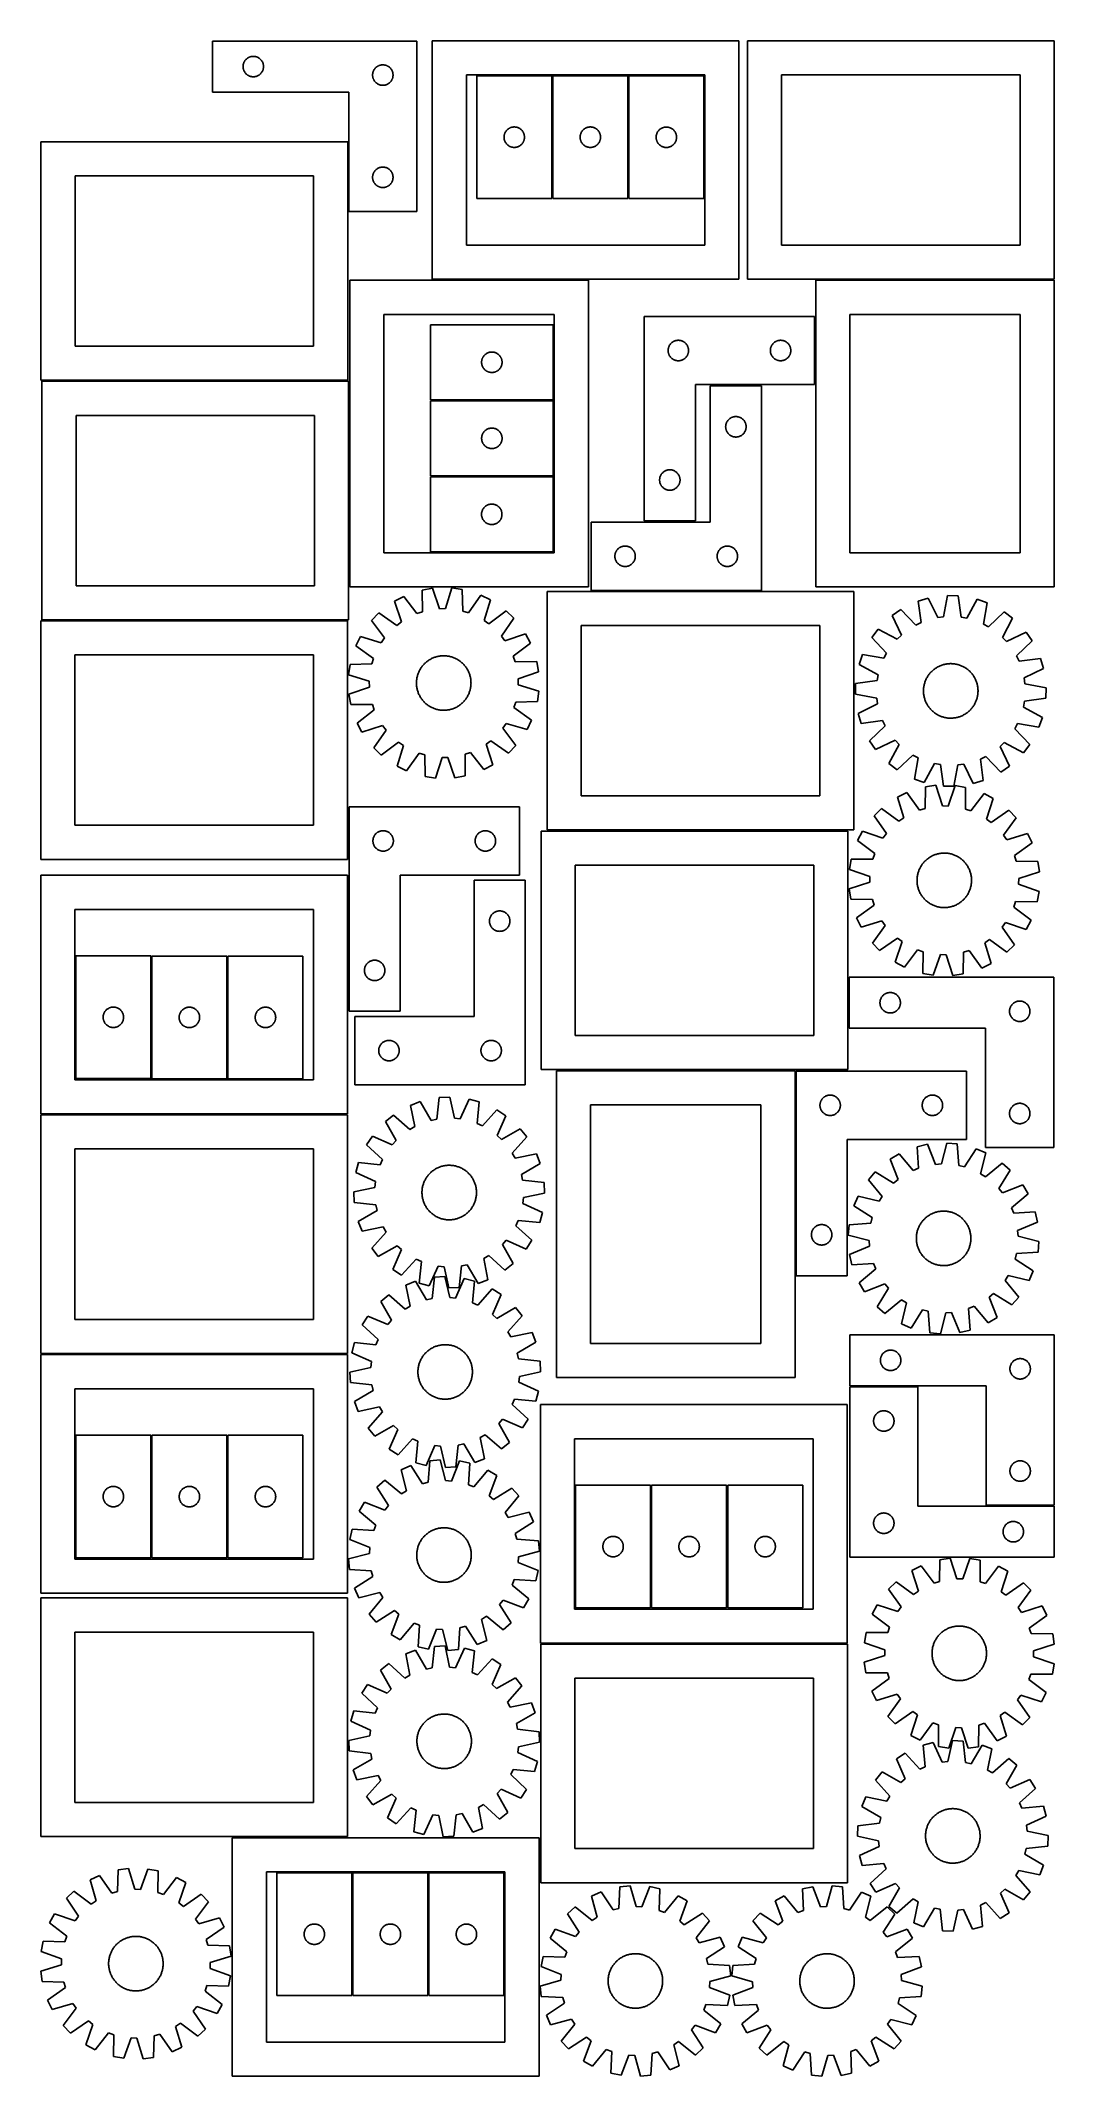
# Model space of a CAD drawing. Header units: millimetres. Extents: x 7 to 1493, y 7 to 2993.
import ezdxf

# ---------------------------------------------------------------- set-up
doc = ezdxf.new("R2010")
doc.units = ezdxf.units.MM
doc.layers.add('CUT', color=7, linetype='CONTINUOUS', true_color=0x000000)

msp = doc.modelspace()

# ---------------------------------------------------------------- linework, layer by layer
at = {"layer": 'CUT'}
for p, q in [((558.414516, 2993.057653), (258.414516, 2993.057653)), ((258.414516, 2993.057653), (258.414516, 2918.057653)), ((558.414516, 2743.057653), (558.414516, 2993.057653)), ((1030.928596, 2993.487361), (580.928596, 2993.487361)), ((580.928596, 2993.487361), (580.928596, 2643.487361)), ((1030.928596, 2643.487361), (1030.928596, 2993.487361)), ((1493.428993, 2993.455867), (1043.428993, 2993.455867)), ((1043.428993, 2993.455867), (1043.428993, 2643.455867)), ((1493.428993, 2643.455867), (1493.428993, 2993.455867)), ((303.434404, 2956.329834), (303.494018, 2957.099968)), ((303.494018, 2957.099968), (303.593197, 2957.866011)), ((303.593197, 2957.866011), (303.731681, 2958.625934)), ((303.731681, 2958.625934), (303.9091, 2959.37772)), ((303.9091, 2959.37772), (304.124985, 2960.119375)), ((304.124985, 2960.119375), (304.378764, 2960.848934)), ((304.378764, 2960.848934), (304.669762, 2961.564461)), ((304.669762, 2961.564461), (304.99721, 2962.26406)), ((304.99721, 2962.26406), (305.360237, 2962.945874)), ((305.360237, 2962.945874), (305.757882, 2963.608096)), ((305.757882, 2963.608096), (306.189091, 2964.248969)), ((306.189091, 2964.248969), (306.652719, 2964.866795)), ((306.652719, 2964.866795), (307.147537, 2965.459935)), ((307.147537, 2965.459935), (307.672233, 2966.026815)), ((307.672233, 2966.026815), (308.225416, 2966.565933)), ((308.225416, 2966.565933), (308.805618, 2967.075859)), ((308.805618, 2967.075859), (309.411302, 2967.555241)), ((309.411302, 2967.555241), (310.04086, 2968.002808)), ((310.04086, 2968.002808), (310.692624, 2968.417372)), ((310.692624, 2968.417372), (311.364865, 2968.797835)), ((311.364865, 2968.797835), (312.0558, 2969.143187)), ((312.0558, 2969.143187), (312.763597, 2969.452512)), ((312.763597, 2969.452512), (313.48638, 2969.724991)), ((313.48638, 2969.724991), (314.222231, 2969.959901)), ((314.222231, 2969.959901), (314.9692, 2970.156618)), ((314.9692, 2970.156618), (315.725304, 2970.314622)), ((315.725304, 2970.314622), (316.48854, 2970.433493)), ((316.48854, 2970.433493), (317.256884, 2970.512916)), ((317.256884, 2970.512916), (318.028297, 2970.55268)), ((318.028297, 2970.55268), (318.800735, 2970.55268)), ((318.800735, 2970.55268), (319.572148, 2970.512916)), ((319.572148, 2970.512916), (320.340491, 2970.433493)), ((320.340491, 2970.433493), (321.103727, 2970.314622)), ((321.103727, 2970.314622), (321.859832, 2970.156618)), ((321.859832, 2970.156618), (322.6068, 2969.959901)), ((322.6068, 2969.959901), (323.342652, 2969.724991)), ((323.342652, 2969.724991), (324.065434, 2969.452512)), ((324.065434, 2969.452512), (324.773232, 2969.143187)), ((324.773232, 2969.143187), (325.464167, 2968.797835)), ((325.464167, 2968.797835), (326.136408, 2968.417372)), ((326.136408, 2968.417372), (326.788172, 2968.002808)), ((326.788172, 2968.002808), (327.41773, 2967.555241)), ((327.41773, 2967.555241), (328.023414, 2967.075859)), ((328.023414, 2967.075859), (328.603616, 2966.565933)), ((328.603616, 2966.565933), (329.156799, 2966.026815)), ((329.156799, 2966.026815), (329.681495, 2965.459935)), ((329.681495, 2965.459935), (330.176313, 2964.866795)), ((330.176313, 2964.866795), (330.639941, 2964.248969)), ((330.639941, 2964.248969), (331.071149, 2963.608096)), ((331.071149, 2963.608096), (331.468794, 2962.945874)), ((331.468794, 2962.945874), (331.831822, 2962.26406)), ((331.831822, 2962.26406), (332.159269, 2961.564461)), ((332.159269, 2961.564461), (332.450268, 2960.848934)), ((332.450268, 2960.848934), (332.704047, 2960.119375)), ((332.704047, 2960.119375), (332.919932, 2959.37772)), ((332.919932, 2959.37772), (333.097351, 2958.625934)), ((333.097351, 2958.625934), (333.235834, 2957.866011)), ((333.235834, 2957.866011), (333.335014, 2957.099968)), ((333.335014, 2957.099968), (333.394627, 2956.329834)), ((502.763597, 2956.952512), (503.48638, 2957.224991)), ((503.48638, 2957.224991), (504.222231, 2957.459901)), ((504.222231, 2957.459901), (504.9692, 2957.656618)), ((504.9692, 2957.656618), (505.725304, 2957.814622)), ((505.725304, 2957.814622), (506.48854, 2957.933493)), ((506.48854, 2957.933493), (507.256884, 2958.012916)), ((507.256884, 2958.012916), (508.028297, 2958.05268)), ((508.028297, 2958.05268), (508.800735, 2958.05268)), ((508.800735, 2958.05268), (509.572148, 2958.012916)), ((509.572148, 2958.012916), (510.340491, 2957.933493)), ((510.340491, 2957.933493), (511.103727, 2957.814622)), ((511.103727, 2957.814622), (511.859832, 2957.656618)), ((511.859832, 2957.656618), (512.6068, 2957.459901)), ((512.6068, 2957.459901), (513.342652, 2957.224991)), ((513.342652, 2957.224991), (514.065434, 2956.952512)), ((303.414516, 2955.557653), (303.434404, 2956.329834)), ((303.434404, 2954.785471), (303.414516, 2955.557653)), ((303.494018, 2954.015338), (303.434404, 2954.785471)), ((303.593197, 2953.249294), (303.494018, 2954.015338)), ((303.731681, 2952.489372), (303.593197, 2953.249294)), ((303.9091, 2951.737586), (303.731681, 2952.489372)), ((304.124985, 2950.99593), (303.9091, 2951.737586)), ((304.378764, 2950.266371), (304.124985, 2950.99593)), ((304.669762, 2949.550844), (304.378764, 2950.266371)), ((304.99721, 2948.851246), (304.669762, 2949.550844)), ((305.360237, 2948.169432), (304.99721, 2948.851246)), ((305.757882, 2947.50721), (305.360237, 2948.169432)), ((306.189091, 2946.866336), (305.757882, 2947.50721)), ((306.652719, 2946.248511), (306.189091, 2946.866336)), ((307.147537, 2945.655371), (306.652719, 2946.248511)), ((307.672233, 2945.08849), (307.147537, 2945.655371)), ((308.225416, 2944.549372), (307.672233, 2945.08849)), ((308.805618, 2944.039446), (308.225416, 2944.549372)), ((309.411302, 2943.560064), (308.805618, 2944.039446)), ((310.04086, 2943.112498), (309.411302, 2943.560064)), ((310.692624, 2942.697933), (310.04086, 2943.112498)), ((311.364865, 2942.317471), (310.692624, 2942.697933)), ((312.0558, 2941.972119), (311.364865, 2942.317471)), ((312.763597, 2941.662793), (312.0558, 2941.972119)), ((313.48638, 2941.390314), (312.763597, 2941.662793)), ((314.222231, 2941.155405), (313.48638, 2941.390314)), ((314.9692, 2940.958687), (314.222231, 2941.155405)), ((315.725304, 2940.800683), (314.9692, 2940.958687)), ((316.48854, 2940.681813), (315.725304, 2940.800683)), ((317.256884, 2940.60239), (316.48854, 2940.681813)), ((318.028297, 2940.562626), (317.256884, 2940.60239)), ((318.800735, 2940.562626), (318.028297, 2940.562626)), ((319.572148, 2940.60239), (318.800735, 2940.562626)), ((320.340491, 2940.681813), (319.572148, 2940.60239)), ((321.103727, 2940.800683), (320.340491, 2940.681813)), ((321.859832, 2940.958687), (321.103727, 2940.800683)), ((322.6068, 2941.155405), (321.859832, 2940.958687)), ((323.342652, 2941.390314), (322.6068, 2941.155405)), ((324.065434, 2941.662793), (323.342652, 2941.390314)), ((324.773232, 2941.972119), (324.065434, 2941.662793)), ((325.464167, 2942.317471), (324.773232, 2941.972119)), ((326.136408, 2942.697933), (325.464167, 2942.317471)), ((326.788172, 2943.112498), (326.136408, 2942.697933)), ((327.41773, 2943.560064), (326.788172, 2943.112498)), ((328.023414, 2944.039446), (327.41773, 2943.560064)), ((328.603616, 2944.549372), (328.023414, 2944.039446)), ((329.156799, 2945.08849), (328.603616, 2944.549372)), ((329.681495, 2945.655371), (329.156799, 2945.08849)), ((330.176313, 2946.248511), (329.681495, 2945.655371)), ((330.639941, 2946.866336), (330.176313, 2946.248511)), ((331.071149, 2947.50721), (330.639941, 2946.866336)), ((331.468794, 2948.169432), (331.071149, 2947.50721)), ((331.831822, 2948.851246), (331.468794, 2948.169432)), ((332.159269, 2949.550844), (331.831822, 2948.851246)), ((332.450268, 2950.266371), (332.159269, 2949.550844)), ((332.704047, 2950.99593), (332.450268, 2950.266371)), ((332.919932, 2951.737586), (332.704047, 2950.99593)), ((333.097351, 2952.489372), (332.919932, 2951.737586)), ((333.235834, 2953.249294), (333.097351, 2952.489372)), ((333.335014, 2954.015338), (333.235834, 2953.249294)), ((333.394627, 2954.785471), (333.335014, 2954.015338)), ((333.394627, 2956.329834), (333.414516, 2955.557653)), ((333.414516, 2955.557653), (333.394627, 2954.785471)), ((493.414516, 2943.057653), (493.434404, 2943.829834)), ((493.434404, 2942.285471), (493.414516, 2943.057653)), ((493.434404, 2943.829834), (493.494018, 2944.599968)), ((493.494018, 2941.515338), (493.434404, 2942.285471)), ((493.494018, 2944.599968), (493.593197, 2945.366011)), ((493.593197, 2940.749294), (493.494018, 2941.515338)), ((493.593197, 2945.366011), (493.731681, 2946.125934)), ((493.731681, 2939.989372), (493.593197, 2940.749294)), ((493.731681, 2946.125934), (493.9091, 2946.87772)), ((493.9091, 2939.237586), (493.731681, 2939.989372)), ((493.9091, 2946.87772), (494.124985, 2947.619375)), ((494.124985, 2938.49593), (493.9091, 2939.237586)), ((494.124985, 2947.619375), (494.378764, 2948.348934)), ((494.378764, 2937.766371), (494.124985, 2938.49593)), ((494.378764, 2948.348934), (494.669762, 2949.064461)), ((494.669762, 2937.050844), (494.378764, 2937.766371)), ((494.669762, 2949.064461), (494.99721, 2949.76406)), ((494.99721, 2936.351246), (494.669762, 2937.050844)), ((494.99721, 2949.76406), (495.360237, 2950.445874)), ((495.360237, 2935.669432), (494.99721, 2936.351246)), ((495.360237, 2950.445874), (495.757882, 2951.108096)), ((495.757882, 2935.00721), (495.360237, 2935.669432)), ((495.757882, 2951.108096), (496.189091, 2951.748969)), ((496.189091, 2934.366336), (495.757882, 2935.00721)), ((496.189091, 2951.748969), (496.652719, 2952.366795)), ((496.652719, 2933.748511), (496.189091, 2934.366336)), ((496.652719, 2952.366795), (497.147537, 2952.959935)), ((497.147537, 2933.155371), (496.652719, 2933.748511)), ((497.147537, 2952.959935), (497.672233, 2953.526815)), ((497.672233, 2932.58849), (497.147537, 2933.155371)), ((497.672233, 2953.526815), (498.225416, 2954.065933)), ((498.225416, 2932.049372), (497.672233, 2932.58849)), ((498.225416, 2954.065933), (498.805618, 2954.575859)), ((498.805618, 2931.539446), (498.225416, 2932.049372)), ((498.805618, 2954.575859), (499.411302, 2955.055241)), ((499.411302, 2931.060064), (498.805618, 2931.539446)), ((499.411302, 2955.055241), (500.04086, 2955.502808)), ((500.04086, 2930.612498), (499.411302, 2931.060064)), ((500.04086, 2955.502808), (500.692624, 2955.917372)), ((500.692624, 2930.197933), (500.04086, 2930.612498)), ((500.692624, 2955.917372), (501.364865, 2956.297835)), ((501.364865, 2929.817471), (500.692624, 2930.197933)), ((501.364865, 2956.297835), (502.0558, 2956.643187)), ((502.0558, 2929.472119), (501.364865, 2929.817471)), ((502.0558, 2956.643187), (502.763597, 2956.952512)), ((502.763597, 2929.162793), (502.0558, 2929.472119)), ((503.48638, 2928.890314), (502.763597, 2929.162793)), ((504.222231, 2928.655405), (503.48638, 2928.890314)), ((504.9692, 2928.458687), (504.222231, 2928.655405)), ((505.725304, 2928.300683), (504.9692, 2928.458687)), ((506.48854, 2928.181813), (505.725304, 2928.300683)), ((507.256884, 2928.10239), (506.48854, 2928.181813)), ((508.028297, 2928.062626), (507.256884, 2928.10239)), ((508.800735, 2928.062626), (508.028297, 2928.062626)), ((509.572148, 2928.10239), (508.800735, 2928.062626)), ((510.340491, 2928.181813), (509.572148, 2928.10239)), ((511.103727, 2928.300683), (510.340491, 2928.181813)), ((511.859832, 2928.458687), (511.103727, 2928.300683)), ((512.6068, 2928.655405), (511.859832, 2928.458687)), ((513.342652, 2928.890314), (512.6068, 2928.655405)), ((514.065434, 2929.162793), (513.342652, 2928.890314)), ((514.065434, 2956.952512), (514.773232, 2956.643187)), ((514.773232, 2929.472119), (514.065434, 2929.162793)), ((514.773232, 2956.643187), (515.464167, 2956.297835)), ((515.464167, 2929.817471), (514.773232, 2929.472119)), ((515.464167, 2956.297835), (516.136408, 2955.917372)), ((516.136408, 2930.197933), (515.464167, 2929.817471)), ((516.136408, 2955.917372), (516.788172, 2955.502808)), ((516.788172, 2930.612498), (516.136408, 2930.197933)), ((516.788172, 2955.502808), (517.41773, 2955.055241)), ((517.41773, 2931.060064), (516.788172, 2930.612498)), ((517.41773, 2955.055241), (518.023414, 2954.575859)), ((518.023414, 2931.539446), (517.41773, 2931.060064)), ((518.023414, 2954.575859), (518.603616, 2954.065933)), ((518.603616, 2932.049372), (518.023414, 2931.539446)), ((518.603616, 2954.065933), (519.156799, 2953.526815)), ((519.156799, 2932.58849), (518.603616, 2932.049372)), ((519.156799, 2953.526815), (519.681495, 2952.959935)), ((519.681495, 2933.155371), (519.156799, 2932.58849)), ((519.681495, 2952.959935), (520.176313, 2952.366795)), ((520.176313, 2933.748511), (519.681495, 2933.155371)), ((520.176313, 2952.366795), (520.639941, 2951.748969)), ((520.639941, 2934.366336), (520.176313, 2933.748511)), ((520.639941, 2951.748969), (521.071149, 2951.108096)), ((521.071149, 2935.00721), (520.639941, 2934.366336)), ((521.071149, 2951.108096), (521.468794, 2950.445874)), ((521.468794, 2935.669432), (521.071149, 2935.00721)), ((521.468794, 2950.445874), (521.831822, 2949.76406)), ((521.831822, 2936.351246), (521.468794, 2935.669432)), ((521.831822, 2949.76406), (522.159269, 2949.064461)), ((522.159269, 2937.050844), (521.831822, 2936.351246)), ((522.159269, 2949.064461), (522.450268, 2948.348934)), ((522.450268, 2937.766371), (522.159269, 2937.050844)), ((522.450268, 2948.348934), (522.704047, 2947.619375)), ((522.704047, 2938.49593), (522.450268, 2937.766371)), ((522.704047, 2947.619375), (522.919932, 2946.87772)), ((522.919932, 2939.237586), (522.704047, 2938.49593)), ((522.919932, 2946.87772), (523.097351, 2946.125934)), ((523.097351, 2939.989372), (522.919932, 2939.237586)), ((523.097351, 2946.125934), (523.235834, 2945.366011)), ((523.235834, 2940.749294), (523.097351, 2939.989372)), ((523.235834, 2945.366011), (523.335014, 2944.599968)), ((523.335014, 2941.515338), (523.235834, 2940.749294)), ((523.335014, 2944.599968), (523.394627, 2943.829834)), ((523.394627, 2942.285471), (523.335014, 2941.515338)), ((523.394627, 2943.829834), (523.414516, 2943.057653)), ((523.414516, 2943.057653), (523.394627, 2942.285471)), ((980.928596, 2943.487361), (630.928596, 2943.487361)), ((630.928596, 2943.487361), (630.928596, 2693.487361)), ((756.233834, 2941.911403), (646.233834, 2941.911403)), ((646.233834, 2941.911403), (646.233834, 2761.911403)), ((756.233834, 2761.911403), (756.233834, 2941.911403)), ((757.836017, 2941.916634), (757.836017, 2761.916634)), ((867.836017, 2941.916634), (757.836017, 2941.916634)), ((867.836017, 2761.916634), (867.836017, 2941.916634)), ((869.356067, 2941.812935), (869.356067, 2761.812935)), ((979.356067, 2941.812935), (869.356067, 2941.812935)), ((979.356067, 2761.812935), (979.356067, 2941.812935)), ((980.928596, 2693.487361), (980.928596, 2943.487361)), ((1443.428993, 2943.455867), (1093.428993, 2943.455867)), ((1093.428993, 2943.455867), (1093.428993, 2693.455867)), ((1443.428993, 2693.455867), (1443.428993, 2943.455867)), ((258.414516, 2918.057653), (458.414516, 2918.057653)), ((458.414516, 2918.057653), (458.414516, 2743.057653)), ((456.833238, 2845.238538), (6.833238, 2845.238538)), ((6.833238, 2845.238538), (6.833238, 2495.238538)), ((456.833238, 2495.238538), (456.833238, 2845.238538)), ((686.238807, 2852.297622), (686.278571, 2853.069035)), ((686.238807, 2851.525184), (686.238807, 2852.297622)), ((686.278571, 2850.753771), (686.238807, 2851.525184)), ((686.278571, 2853.069035), (686.357994, 2853.837378)), ((686.357994, 2849.985428), (686.278571, 2850.753771)), ((686.357994, 2853.837378), (686.476865, 2854.600614)), ((686.476865, 2849.222192), (686.357994, 2849.985428)), ((686.476865, 2854.600614), (686.634868, 2855.356719)), ((686.634868, 2848.466087), (686.476865, 2849.222192)), ((686.634868, 2855.356719), (686.831586, 2856.103688)), ((686.831586, 2847.719119), (686.634868, 2848.466087)), ((686.831586, 2856.103688), (687.066496, 2856.839539)), ((687.066496, 2846.983267), (686.831586, 2847.719119)), ((687.066496, 2856.839539), (687.338974, 2857.562322)), ((687.338974, 2846.260485), (687.066496, 2846.983267)), ((687.338974, 2857.562322), (687.6483, 2858.270119)), ((687.6483, 2845.552687), (687.338974, 2846.260485)), ((687.6483, 2858.270119), (687.993652, 2858.961054)), ((687.993652, 2844.861752), (687.6483, 2845.552687)), ((687.993652, 2858.961054), (688.374115, 2859.633295)), ((688.374115, 2844.189511), (687.993652, 2844.861752)), ((688.374115, 2859.633295), (688.788679, 2860.285059)), ((688.788679, 2843.537747), (688.374115, 2844.189511)), ((688.788679, 2860.285059), (689.236245, 2860.914617)), ((689.236245, 2842.908189), (688.788679, 2843.537747)), ((689.236245, 2860.914617), (689.715627, 2861.520301)), ((689.715627, 2842.302505), (689.236245, 2842.908189)), ((689.715627, 2861.520301), (690.225553, 2862.100503)), ((690.225553, 2841.722303), (689.715627, 2842.302505)), ((690.225553, 2862.100503), (690.764672, 2862.653686)), ((690.764672, 2841.16912), (690.225553, 2841.722303)), ((690.764672, 2862.653686), (691.331552, 2863.178382)), ((691.331552, 2840.644424), (690.764672, 2841.16912)), ((691.331552, 2863.178382), (691.924692, 2863.6732)), ((691.924692, 2840.149606), (691.331552, 2840.644424)), ((691.924692, 2863.6732), (692.542517, 2864.136828)), ((692.542517, 2839.685978), (691.924692, 2840.149606)), ((692.542517, 2864.136828), (693.183391, 2864.568037)), ((693.183391, 2839.25477), (692.542517, 2839.685978)), ((693.183391, 2864.568037), (693.845613, 2864.965682)), ((693.845613, 2838.857124), (693.183391, 2839.25477)), ((693.845613, 2864.965682), (694.527427, 2865.328709)), ((694.527427, 2838.494097), (693.845613, 2838.857124)), ((694.527427, 2865.328709), (695.227025, 2865.656157)), ((695.227025, 2838.16665), (694.527427, 2838.494097)), ((695.227025, 2865.656157), (695.942553, 2865.947155)), ((695.942553, 2837.875651), (695.227025, 2838.16665)), ((695.942553, 2865.947155), (696.672111, 2866.200934)), ((696.672111, 2837.621872), (695.942553, 2837.875651)), ((696.672111, 2866.200934), (697.413767, 2866.416819)), ((697.413767, 2837.405987), (696.672111, 2837.621872)), ((697.413767, 2866.416819), (698.165553, 2866.594238)), ((698.165553, 2866.594238), (698.925475, 2866.732722)), ((698.925475, 2866.732722), (699.691519, 2866.831901)), ((699.691519, 2866.831901), (700.461653, 2866.891514)), ((700.461653, 2866.891514), (701.233834, 2866.911403)), ((701.233834, 2866.911403), (702.006015, 2866.891514)), ((702.006015, 2866.891514), (702.776149, 2866.831901)), ((702.776149, 2866.831901), (703.542193, 2866.732722)), ((703.542193, 2866.732722), (704.302115, 2866.594238)), ((704.302115, 2866.594238), (705.053901, 2866.416819)), ((705.053901, 2866.416819), (705.795556, 2866.200934)), ((705.795556, 2837.621872), (705.053901, 2837.405987)), ((705.795556, 2866.200934), (706.525115, 2865.947155)), ((706.525115, 2837.875651), (705.795556, 2837.621872)), ((706.525115, 2865.947155), (707.240643, 2865.656157)), ((707.240643, 2838.16665), (706.525115, 2837.875651)), ((707.240643, 2865.656157), (707.940241, 2865.328709)), ((707.940241, 2838.494097), (707.240643, 2838.16665)), ((707.940241, 2865.328709), (708.622055, 2864.965682)), ((708.622055, 2838.857124), (707.940241, 2838.494097)), ((708.622055, 2864.965682), (709.284277, 2864.568037)), ((709.284277, 2839.25477), (708.622055, 2838.857124)), ((709.284277, 2864.568037), (709.92515, 2864.136828)), ((709.92515, 2839.685978), (709.284277, 2839.25477)), ((709.92515, 2864.136828), (710.542976, 2863.6732)), ((710.542976, 2840.149606), (709.92515, 2839.685978)), ((710.542976, 2863.6732), (711.136116, 2863.178382)), ((711.136116, 2840.644424), (710.542976, 2840.149606)), ((711.136116, 2863.178382), (711.702996, 2862.653686)), ((711.702996, 2841.16912), (711.136116, 2840.644424)), ((711.702996, 2862.653686), (712.242114, 2862.100503)), ((712.242114, 2841.722303), (711.702996, 2841.16912)), ((712.242114, 2862.100503), (712.752041, 2861.520301)), ((712.752041, 2842.302505), (712.242114, 2841.722303)), ((712.752041, 2861.520301), (713.231423, 2860.914617)), ((713.231423, 2842.908189), (712.752041, 2842.302505)), ((713.231423, 2860.914617), (713.678989, 2860.285059)), ((713.678989, 2843.537747), (713.231423, 2842.908189)), ((713.678989, 2860.285059), (714.093553, 2859.633295)), ((714.093553, 2844.189511), (713.678989, 2843.537747)), ((714.093553, 2859.633295), (714.474016, 2858.961054)), ((714.474016, 2844.861752), (714.093553, 2844.189511)), ((714.474016, 2858.961054), (714.819368, 2858.270119)), ((714.819368, 2845.552687), (714.474016, 2844.861752)), ((714.819368, 2858.270119), (715.128693, 2857.562322)), ((715.128693, 2846.260485), (714.819368, 2845.552687)), ((715.128693, 2857.562322), (715.401172, 2856.839539)), ((715.401172, 2846.983267), (715.128693, 2846.260485)), ((715.401172, 2856.839539), (715.636082, 2856.103688)), ((715.636082, 2847.719119), (715.401172, 2846.983267)), ((715.636082, 2856.103688), (715.8328, 2855.356719)), ((715.8328, 2848.466087), (715.636082, 2847.719119)), ((715.8328, 2855.356719), (715.990803, 2854.600614)), ((715.990803, 2849.222192), (715.8328, 2848.466087)), ((715.990803, 2854.600614), (716.109674, 2853.837378)), ((716.109674, 2849.985428), (715.990803, 2849.222192)), ((716.109674, 2853.837378), (716.189097, 2853.069035)), ((716.189097, 2850.753771), (716.109674, 2849.985428)), ((716.189097, 2853.069035), (716.228861, 2852.297622)), ((716.228861, 2851.525184), (716.189097, 2850.753771)), ((716.228861, 2852.297622), (716.228861, 2851.525184)), ((797.84099, 2852.302853), (797.880754, 2853.074266)), ((797.84099, 2851.530415), (797.84099, 2852.302853)), ((797.880754, 2850.759002), (797.84099, 2851.530415)), ((797.880754, 2853.074266), (797.960177, 2853.842609)), ((797.960177, 2849.990658), (797.880754, 2850.759002)), ((797.960177, 2853.842609), (798.079048, 2854.605845)), ((798.079048, 2849.227422), (797.960177, 2849.990658)), ((798.079048, 2854.605845), (798.237051, 2855.36195)), ((798.237051, 2848.471318), (798.079048, 2849.227422)), ((798.237051, 2855.36195), (798.433769, 2856.108918)), ((798.433769, 2847.724349), (798.237051, 2848.471318)), ((798.433769, 2856.108918), (798.668679, 2856.84477)), ((798.668679, 2846.988498), (798.433769, 2847.724349)), ((798.668679, 2856.84477), (798.941158, 2857.567552)), ((798.941158, 2846.265715), (798.668679, 2846.988498)), ((798.941158, 2857.567552), (799.250483, 2858.27535)), ((799.250483, 2845.557918), (798.941158, 2846.265715)), ((799.250483, 2858.27535), (799.595835, 2858.966285)), ((799.595835, 2844.866983), (799.250483, 2845.557918)), ((799.595835, 2858.966285), (799.976298, 2859.638526)), ((799.976298, 2844.194742), (799.595835, 2844.866983)), ((799.976298, 2859.638526), (800.390862, 2860.29029)), ((800.390862, 2843.542978), (799.976298, 2844.194742)), ((800.390862, 2860.29029), (800.838428, 2860.919848)), ((800.838428, 2842.91342), (800.390862, 2843.542978)), ((800.838428, 2860.919848), (801.31781, 2861.525531)), ((801.31781, 2842.307736), (800.838428, 2842.91342)), ((801.31781, 2861.525531), (801.827737, 2862.105734)), ((801.827737, 2841.727534), (801.31781, 2842.307736)), ((801.827737, 2862.105734), (802.366855, 2862.658917)), ((802.366855, 2841.174351), (801.827737, 2841.727534)), ((802.366855, 2862.658917), (802.933735, 2863.183613)), ((802.933735, 2840.649655), (802.366855, 2841.174351)), ((802.933735, 2863.183613), (803.526875, 2863.678431)), ((803.526875, 2840.154837), (802.933735, 2840.649655)), ((803.526875, 2863.678431), (804.144701, 2864.142059)), ((804.144701, 2839.691209), (803.526875, 2840.154837)), ((804.144701, 2864.142059), (804.785574, 2864.573267)), ((804.785574, 2839.26), (804.144701, 2839.691209)), ((804.785574, 2864.573267), (805.447796, 2864.970912)), ((805.447796, 2838.862355), (804.785574, 2839.26)), ((805.447796, 2864.970912), (806.12961, 2865.33394)), ((806.12961, 2838.499328), (805.447796, 2838.862355)), ((806.12961, 2865.33394), (806.829208, 2865.661387)), ((806.829208, 2838.17188), (806.12961, 2838.499328)), ((806.829208, 2865.661387), (807.544736, 2865.952386)), ((807.544736, 2837.880882), (806.829208, 2838.17188)), ((807.544736, 2865.952386), (808.274295, 2866.206165)), ((808.274295, 2837.627103), (807.544736, 2837.880882)), ((808.274295, 2866.206165), (809.01595, 2866.42205)), ((809.01595, 2837.411218), (808.274295, 2837.627103)), ((809.01595, 2866.42205), (809.767736, 2866.599469)), ((809.767736, 2866.599469), (810.527658, 2866.737952)), ((810.527658, 2866.737952), (811.293702, 2866.837132)), ((811.293702, 2866.837132), (812.063836, 2866.896745)), ((812.063836, 2866.896745), (812.836017, 2866.916634)), ((812.836017, 2866.916634), (813.608198, 2866.896745)), ((813.608198, 2866.896745), (814.378332, 2866.837132)), ((814.378332, 2866.837132), (815.144376, 2866.737952)), ((815.144376, 2866.737952), (815.904298, 2866.599469)), ((815.904298, 2866.599469), (816.656084, 2866.42205)), ((816.656084, 2866.42205), (817.39774, 2866.206165)), ((817.39774, 2837.627103), (816.656084, 2837.411218)), ((817.39774, 2866.206165), (818.127298, 2865.952386)), ((818.127298, 2837.880882), (817.39774, 2837.627103)), ((818.127298, 2865.952386), (818.842826, 2865.661387)), ((818.842826, 2838.17188), (818.127298, 2837.880882)), ((818.842826, 2865.661387), (819.542424, 2865.33394)), ((819.542424, 2838.499328), (818.842826, 2838.17188)), ((819.542424, 2865.33394), (820.224238, 2864.970912)), ((820.224238, 2838.862355), (819.542424, 2838.499328)), ((820.224238, 2864.970912), (820.88646, 2864.573267)), ((820.88646, 2839.26), (820.224238, 2838.862355)), ((820.88646, 2864.573267), (821.527334, 2864.142059)), ((821.527334, 2839.691209), (820.88646, 2839.26)), ((821.527334, 2864.142059), (822.145159, 2863.678431)), ((822.145159, 2840.154837), (821.527334, 2839.691209)), ((822.145159, 2863.678431), (822.738299, 2863.183613)), ((822.738299, 2840.649655), (822.145159, 2840.154837)), ((822.738299, 2863.183613), (823.305179, 2862.658917)), ((823.305179, 2841.174351), (822.738299, 2840.649655)), ((823.305179, 2862.658917), (823.844298, 2862.105734)), ((823.844298, 2841.727534), (823.305179, 2841.174351)), ((823.844298, 2862.105734), (824.354224, 2861.525531)), ((824.354224, 2842.307736), (823.844298, 2841.727534)), ((824.354224, 2861.525531), (824.833606, 2860.919848)), ((824.833606, 2842.91342), (824.354224, 2842.307736)), ((824.833606, 2860.919848), (825.281172, 2860.29029)), ((825.281172, 2843.542978), (824.833606, 2842.91342)), ((825.281172, 2860.29029), (825.695736, 2859.638526)), ((825.695736, 2844.194742), (825.281172, 2843.542978)), ((825.695736, 2859.638526), (826.076199, 2858.966285)), ((826.076199, 2844.866983), (825.695736, 2844.194742)), ((826.076199, 2858.966285), (826.421551, 2858.27535)), ((826.421551, 2845.557918), (826.076199, 2844.866983)), ((826.421551, 2858.27535), (826.730877, 2857.567552)), ((826.730877, 2846.265715), (826.421551, 2845.557918)), ((826.730877, 2857.567552), (827.003355, 2856.84477)), ((827.003355, 2846.988498), (826.730877, 2846.265715)), ((827.003355, 2856.84477), (827.238265, 2856.108918)), ((827.238265, 2847.724349), (827.003355, 2846.988498)), ((827.238265, 2856.108918), (827.434983, 2855.36195)), ((827.434983, 2848.471318), (827.238265, 2847.724349)), ((827.434983, 2855.36195), (827.592986, 2854.605845)), ((827.592986, 2849.227422), (827.434983, 2848.471318)), ((827.592986, 2854.605845), (827.711857, 2853.842609)), ((827.711857, 2849.990658), (827.592986, 2849.227422)), ((827.711857, 2853.842609), (827.79128, 2853.074266)), ((827.79128, 2850.759002), (827.711857, 2849.990658)), ((827.79128, 2853.074266), (827.831044, 2852.302853)), ((827.831044, 2851.530415), (827.79128, 2850.759002)), ((827.831044, 2852.302853), (827.831044, 2851.530415)), ((909.36104, 2852.199154), (909.400804, 2852.970567)), ((909.36104, 2851.426716), (909.36104, 2852.199154)), ((909.400804, 2850.655303), (909.36104, 2851.426716)), ((909.400804, 2852.970567), (909.480227, 2853.73891)), ((909.480227, 2849.88696), (909.400804, 2850.655303)), ((909.480227, 2853.73891), (909.599098, 2854.502146)), ((909.599098, 2849.123724), (909.480227, 2849.88696)), ((909.599098, 2854.502146), (909.757102, 2855.258251)), ((909.757102, 2848.367619), (909.599098, 2849.123724)), ((909.757102, 2855.258251), (909.953819, 2856.00522)), ((909.953819, 2847.620651), (909.757102, 2848.367619)), ((909.953819, 2856.00522), (910.188729, 2856.741071)), ((910.188729, 2846.884799), (909.953819, 2847.620651)), ((910.188729, 2856.741071), (910.461208, 2857.463853)), ((910.461208, 2846.162017), (910.188729, 2846.884799)), ((910.461208, 2857.463853), (910.770533, 2858.171651)), ((910.770533, 2845.454219), (910.461208, 2846.162017)), ((910.770533, 2858.171651), (911.115885, 2858.862586)), ((911.115885, 2844.763284), (910.770533, 2845.454219)), ((911.115885, 2858.862586), (911.496348, 2859.534827)), ((911.496348, 2844.091043), (911.115885, 2844.763284)), ((911.496348, 2859.534827), (911.910912, 2860.186591)), ((911.910912, 2843.439279), (911.496348, 2844.091043)), ((911.910912, 2860.186591), (912.358478, 2860.816149)), ((912.358478, 2842.809721), (911.910912, 2843.439279)), ((912.358478, 2860.816149), (912.83786, 2861.421833)), ((912.83786, 2842.204037), (912.358478, 2842.809721)), ((912.83786, 2861.421833), (913.347787, 2862.002035)), ((913.347787, 2841.623835), (912.83786, 2842.204037)), ((913.347787, 2862.002035), (913.886905, 2862.555218)), ((913.886905, 2841.070652), (913.347787, 2841.623835)), ((913.886905, 2862.555218), (914.453785, 2863.079914)), ((914.453785, 2840.545956), (913.886905, 2841.070652)), ((914.453785, 2863.079914), (915.046925, 2863.574732)), ((915.046925, 2840.051138), (914.453785, 2840.545956)), ((915.046925, 2863.574732), (915.664751, 2864.03836)), ((915.664751, 2839.58751), (915.046925, 2840.051138)), ((915.664751, 2864.03836), (916.305624, 2864.469568)), ((916.305624, 2839.156302), (915.664751, 2839.58751)), ((916.305624, 2864.469568), (916.967846, 2864.867214)), ((916.967846, 2838.758656), (916.305624, 2839.156302)), ((916.967846, 2864.867214), (917.64966, 2865.230241)), ((917.64966, 2838.395629), (916.967846, 2838.758656)), ((917.64966, 2865.230241), (918.349259, 2865.557689)), ((918.349259, 2838.068182), (917.64966, 2838.395629)), ((918.349259, 2865.557689), (919.064786, 2865.848687)), ((919.064786, 2837.777183), (918.349259, 2838.068182)), ((919.064786, 2865.848687), (919.794345, 2866.102466)), ((919.794345, 2837.523404), (919.064786, 2837.777183)), ((919.794345, 2866.102466), (920.536, 2866.318351)), ((920.536, 2866.318351), (921.287786, 2866.49577)), ((921.287786, 2866.49577), (922.047708, 2866.634254)), ((922.047708, 2866.634254), (922.813752, 2866.733433)), ((922.813752, 2866.733433), (923.583886, 2866.793046)), ((923.583886, 2866.793046), (924.356067, 2866.812935)), ((924.356067, 2866.812935), (925.128248, 2866.793046)), ((925.128248, 2866.793046), (925.898382, 2866.733433)), ((925.898382, 2866.733433), (926.664426, 2866.634254)), ((926.664426, 2866.634254), (927.424348, 2866.49577)), ((927.424348, 2866.49577), (928.176134, 2866.318351)), ((928.176134, 2866.318351), (928.91779, 2866.102466)), ((928.91779, 2866.102466), (929.647348, 2865.848687)), ((929.647348, 2837.777183), (928.91779, 2837.523404)), ((929.647348, 2865.848687), (930.362876, 2865.557689)), ((930.362876, 2838.068182), (929.647348, 2837.777183)), ((930.362876, 2865.557689), (931.062474, 2865.230241)), ((931.062474, 2838.395629), (930.362876, 2838.068182)), ((931.062474, 2865.230241), (931.744288, 2864.867214)), ((931.744288, 2838.758656), (931.062474, 2838.395629)), ((931.744288, 2864.867214), (932.40651, 2864.469568)), ((932.40651, 2839.156302), (931.744288, 2838.758656)), ((932.40651, 2864.469568), (933.047384, 2864.03836)), ((933.047384, 2839.58751), (932.40651, 2839.156302)), ((933.047384, 2864.03836), (933.665209, 2863.574732)), ((933.665209, 2840.051138), (933.047384, 2839.58751)), ((933.665209, 2863.574732), (934.258349, 2863.079914)), ((934.258349, 2840.545956), (933.665209, 2840.051138)), ((934.258349, 2863.079914), (934.825229, 2862.555218)), ((934.825229, 2841.070652), (934.258349, 2840.545956)), ((934.825229, 2862.555218), (935.364348, 2862.002035)), ((935.364348, 2841.623835), (934.825229, 2841.070652)), ((935.364348, 2862.002035), (935.874274, 2861.421833)), ((935.874274, 2842.204037), (935.364348, 2841.623835)), ((935.874274, 2861.421833), (936.353656, 2860.816149)), ((936.353656, 2842.809721), (935.874274, 2842.204037)), ((936.353656, 2860.816149), (936.801222, 2860.186591)), ((936.801222, 2843.439279), (936.353656, 2842.809721)), ((936.801222, 2860.186591), (937.215787, 2859.534827)), ((937.215787, 2844.091043), (936.801222, 2843.439279)), ((937.215787, 2859.534827), (937.596249, 2858.862586)), ((937.596249, 2844.763284), (937.215787, 2844.091043)), ((937.596249, 2858.862586), (937.941601, 2858.171651)), ((937.941601, 2845.454219), (937.596249, 2844.763284)), ((937.941601, 2858.171651), (938.250927, 2857.463853)), ((938.250927, 2846.162017), (937.941601, 2845.454219)), ((938.250927, 2857.463853), (938.523406, 2856.741071)), ((938.523406, 2846.884799), (938.250927, 2846.162017)), ((938.523406, 2856.741071), (938.758315, 2856.00522)), ((938.758315, 2847.620651), (938.523406, 2846.884799)), ((938.758315, 2856.00522), (938.955033, 2855.258251)), ((938.955033, 2848.367619), (938.758315, 2847.620651)), ((938.955033, 2855.258251), (939.113036, 2854.502146)), ((939.113036, 2849.123724), (938.955033, 2848.367619)), ((939.113036, 2854.502146), (939.231907, 2853.73891)), ((939.231907, 2849.88696), (939.113036, 2849.123724)), ((939.231907, 2853.73891), (939.31133, 2852.970567)), ((939.31133, 2850.655303), (939.231907, 2849.88696)), ((939.31133, 2852.970567), (939.351094, 2852.199154)), ((939.351094, 2851.426716), (939.31133, 2850.655303)), ((939.351094, 2852.199154), (939.351094, 2851.426716)), ((504.9692, 2807.656618), (505.725304, 2807.814622)), ((505.725304, 2807.814622), (506.48854, 2807.933493)), ((506.48854, 2807.933493), (507.256884, 2808.012916)), ((507.256884, 2808.012916), (508.028297, 2808.05268)), ((508.028297, 2808.05268), (508.800735, 2808.05268)), ((508.800735, 2808.05268), (509.572148, 2808.012916)), ((509.572148, 2808.012916), (510.340491, 2807.933493)), ((510.340491, 2807.933493), (511.103727, 2807.814622)), ((511.103727, 2807.814622), (511.859832, 2807.656618)), ((698.165553, 2837.228568), (697.413767, 2837.405987)), ((698.925475, 2837.090085), (698.165553, 2837.228568)), ((699.691519, 2836.990905), (698.925475, 2837.090085)), ((700.461653, 2836.931292), (699.691519, 2836.990905)), ((701.233834, 2836.911403), (700.461653, 2836.931292)), ((702.006015, 2836.931292), (701.233834, 2836.911403)), ((702.776149, 2836.990905), (702.006015, 2836.931292)), ((703.542193, 2837.090085), (702.776149, 2836.990905)), ((704.302115, 2837.228568), (703.542193, 2837.090085)), ((705.053901, 2837.405987), (704.302115, 2837.228568)), ((809.767736, 2837.233799), (809.01595, 2837.411218)), ((810.527658, 2837.095315), (809.767736, 2837.233799)), ((811.293702, 2836.996136), (810.527658, 2837.095315)), ((812.063836, 2836.936522), (811.293702, 2836.996136)), ((812.836017, 2836.916634), (812.063836, 2836.936522)), ((813.608198, 2836.936522), (812.836017, 2836.916634)), ((814.378332, 2836.996136), (813.608198, 2836.936522)), ((815.144376, 2837.095315), (814.378332, 2836.996136)), ((815.904298, 2837.233799), (815.144376, 2837.095315)), ((816.656084, 2837.411218), (815.904298, 2837.233799)), ((920.536, 2837.307519), (919.794345, 2837.523404)), ((921.287786, 2837.1301), (920.536, 2837.307519)), ((922.047708, 2836.991617), (921.287786, 2837.1301)), ((922.813752, 2836.892437), (922.047708, 2836.991617)), ((923.583886, 2836.832824), (922.813752, 2836.892437)), ((924.356067, 2836.812935), (923.583886, 2836.832824)), ((925.128248, 2836.832824), (924.356067, 2836.812935)), ((925.898382, 2836.892437), (925.128248, 2836.832824)), ((926.664426, 2836.991617), (925.898382, 2836.892437)), ((927.424348, 2837.1301), (926.664426, 2836.991617)), ((928.176134, 2837.307519), (927.424348, 2837.1301)), ((928.91779, 2837.523404), (928.176134, 2837.307519)), ((406.833238, 2795.238538), (56.833238, 2795.238538)), ((56.833238, 2795.238538), (56.833238, 2545.238538)), ((406.833238, 2545.238538), (406.833238, 2795.238538)), ((493.414516, 2793.057653), (493.434404, 2793.829834)), ((493.434404, 2792.285471), (493.414516, 2793.057653)), ((493.434404, 2793.829834), (493.494018, 2794.599968)), ((493.494018, 2791.515338), (493.434404, 2792.285471)), ((493.494018, 2794.599968), (493.593197, 2795.366011)), ((493.593197, 2790.749294), (493.494018, 2791.515338)), ((493.593197, 2795.366011), (493.731681, 2796.125934)), ((493.731681, 2789.989372), (493.593197, 2790.749294)), ((493.731681, 2796.125934), (493.9091, 2796.87772)), ((493.9091, 2789.237586), (493.731681, 2789.989372)), ((493.9091, 2796.87772), (494.124985, 2797.619375)), ((494.124985, 2788.49593), (493.9091, 2789.237586)), ((494.124985, 2797.619375), (494.378764, 2798.348934)), ((494.378764, 2787.766371), (494.124985, 2788.49593)), ((494.378764, 2798.348934), (494.669762, 2799.064461)), ((494.669762, 2787.050844), (494.378764, 2787.766371)), ((494.669762, 2799.064461), (494.99721, 2799.76406)), ((494.99721, 2786.351246), (494.669762, 2787.050844)), ((494.99721, 2799.76406), (495.360237, 2800.445874)), ((495.360237, 2785.669432), (494.99721, 2786.351246)), ((495.360237, 2800.445874), (495.757882, 2801.108096)), ((495.757882, 2785.00721), (495.360237, 2785.669432)), ((495.757882, 2801.108096), (496.189091, 2801.748969)), ((496.189091, 2784.366336), (495.757882, 2785.00721)), ((496.189091, 2801.748969), (496.652719, 2802.366795)), ((496.652719, 2783.748511), (496.189091, 2784.366336)), ((496.652719, 2802.366795), (497.147537, 2802.959935)), ((497.147537, 2783.155371), (496.652719, 2783.748511)), ((497.147537, 2802.959935), (497.672233, 2803.526815)), ((497.672233, 2782.58849), (497.147537, 2783.155371)), ((497.672233, 2803.526815), (498.225416, 2804.065933)), ((498.225416, 2782.049372), (497.672233, 2782.58849)), ((498.225416, 2804.065933), (498.805618, 2804.575859)), ((498.805618, 2781.539446), (498.225416, 2782.049372)), ((498.805618, 2804.575859), (499.411302, 2805.055241)), ((499.411302, 2781.060064), (498.805618, 2781.539446)), ((499.411302, 2805.055241), (500.04086, 2805.502808)), ((500.04086, 2780.612498), (499.411302, 2781.060064)), ((500.04086, 2805.502808), (500.692624, 2805.917372)), ((500.692624, 2780.197933), (500.04086, 2780.612498)), ((500.692624, 2805.917372), (501.364865, 2806.297835)), ((501.364865, 2779.817471), (500.692624, 2780.197933)), ((501.364865, 2806.297835), (502.0558, 2806.643187)), ((502.0558, 2779.472119), (501.364865, 2779.817471)), ((502.0558, 2806.643187), (502.763597, 2806.952512)), ((502.763597, 2779.162793), (502.0558, 2779.472119)), ((502.763597, 2806.952512), (503.48638, 2807.224991)), ((503.48638, 2778.890314), (502.763597, 2779.162793)), ((503.48638, 2807.224991), (504.222231, 2807.459901)), ((504.222231, 2778.655405), (503.48638, 2778.890314)), ((504.222231, 2807.459901), (504.9692, 2807.656618)), ((504.9692, 2778.458687), (504.222231, 2778.655405)), ((505.725304, 2778.300683), (504.9692, 2778.458687)), ((506.48854, 2778.181813), (505.725304, 2778.300683)), ((507.256884, 2778.10239), (506.48854, 2778.181813)), ((508.028297, 2778.062626), (507.256884, 2778.10239)), ((508.800735, 2778.062626), (508.028297, 2778.062626)), ((509.572148, 2778.10239), (508.800735, 2778.062626)), ((510.340491, 2778.181813), (509.572148, 2778.10239)), ((511.103727, 2778.300683), (510.340491, 2778.181813)), ((511.859832, 2778.458687), (511.103727, 2778.300683)), ((511.859832, 2807.656618), (512.6068, 2807.459901)), ((512.6068, 2778.655405), (511.859832, 2778.458687)), ((512.6068, 2807.459901), (513.342652, 2807.224991)), ((513.342652, 2778.890314), (512.6068, 2778.655405)), ((513.342652, 2807.224991), (514.065434, 2806.952512)), ((514.065434, 2779.162793), (513.342652, 2778.890314)), ((514.065434, 2806.952512), (514.773232, 2806.643187)), ((514.773232, 2779.472119), (514.065434, 2779.162793)), ((514.773232, 2806.643187), (515.464167, 2806.297835)), ((515.464167, 2779.817471), (514.773232, 2779.472119)), ((515.464167, 2806.297835), (516.136408, 2805.917372)), ((516.136408, 2780.197933), (515.464167, 2779.817471)), ((516.136408, 2805.917372), (516.788172, 2805.502808)), ((516.788172, 2780.612498), (516.136408, 2780.197933)), ((516.788172, 2805.502808), (517.41773, 2805.055241)), ((517.41773, 2781.060064), (516.788172, 2780.612498)), ((517.41773, 2805.055241), (518.023414, 2804.575859)), ((518.023414, 2781.539446), (517.41773, 2781.060064)), ((518.023414, 2804.575859), (518.603616, 2804.065933)), ((518.603616, 2782.049372), (518.023414, 2781.539446)), ((518.603616, 2804.065933), (519.156799, 2803.526815)), ((519.156799, 2782.58849), (518.603616, 2782.049372)), ((519.156799, 2803.526815), (519.681495, 2802.959935)), ((519.681495, 2783.155371), (519.156799, 2782.58849)), ((519.681495, 2802.959935), (520.176313, 2802.366795)), ((520.176313, 2783.748511), (519.681495, 2783.155371)), ((520.176313, 2802.366795), (520.639941, 2801.748969)), ((520.639941, 2784.366336), (520.176313, 2783.748511)), ((520.639941, 2801.748969), (521.071149, 2801.108096)), ((521.071149, 2785.00721), (520.639941, 2784.366336)), ((521.071149, 2801.108096), (521.468794, 2800.445874)), ((521.468794, 2785.669432), (521.071149, 2785.00721)), ((521.468794, 2800.445874), (521.831822, 2799.76406)), ((521.831822, 2786.351246), (521.468794, 2785.669432)), ((521.831822, 2799.76406), (522.159269, 2799.064461)), ((522.159269, 2787.050844), (521.831822, 2786.351246)), ((522.159269, 2799.064461), (522.450268, 2798.348934)), ((522.450268, 2787.766371), (522.159269, 2787.050844)), ((522.450268, 2798.348934), (522.704047, 2797.619375)), ((522.704047, 2788.49593), (522.450268, 2787.766371)), ((522.704047, 2797.619375), (522.919932, 2796.87772)), ((522.919932, 2789.237586), (522.704047, 2788.49593)), ((522.919932, 2796.87772), (523.097351, 2796.125934)), ((523.097351, 2789.989372), (522.919932, 2789.237586)), ((523.097351, 2796.125934), (523.235834, 2795.366011)), ((523.235834, 2790.749294), (523.097351, 2789.989372)), ((523.235834, 2795.366011), (523.335014, 2794.599968)), ((523.335014, 2791.515338), (523.235834, 2790.749294)), ((523.335014, 2794.599968), (523.394627, 2793.829834)), ((523.394627, 2792.285471), (523.335014, 2791.515338)), ((523.394627, 2793.829834), (523.414516, 2793.057653)), ((523.414516, 2793.057653), (523.394627, 2792.285471)), ((646.233834, 2761.911403), (756.233834, 2761.911403)), ((757.836017, 2761.916634), (867.836017, 2761.916634)), ((869.356067, 2761.812935), (979.356067, 2761.812935)), ((458.414516, 2743.057653), (558.414516, 2743.057653)), ((630.928596, 2693.487361), (980.928596, 2693.487361)), ((1093.428993, 2693.455867), (1443.428993, 2693.455867)), ((809.912948, 2641.954636), (459.912948, 2641.954636)), ((459.912948, 2641.954636), (459.912948, 2191.954636)), ((580.928596, 2643.487361), (1030.928596, 2643.487361)), ((809.912948, 2191.954636), (809.912948, 2641.954636)), ((1043.428993, 2643.455867), (1493.428993, 2643.455867)), ((1493.471832, 2641.913865), (1143.471832, 2641.913865)), ((1143.471832, 2641.913865), (1143.471832, 2191.913865)), ((1493.471832, 2191.913865), (1493.471832, 2641.913865)), ((759.912948, 2591.954636), (509.912948, 2591.954636)), ((509.912948, 2591.954636), (509.912948, 2241.954636)), ((758.336991, 2576.649398), (578.336991, 2576.649398)), ((578.336991, 2576.649398), (578.336991, 2466.649398)), ((758.336991, 2466.649398), (758.336991, 2576.649398)), ((759.912948, 2241.954636), (759.912948, 2591.954636)), ((891.932577, 2588.882591), (891.932577, 2288.882591)), ((1141.932577, 2588.882591), (891.932577, 2588.882591)), ((1141.932577, 2488.882591), (1141.932577, 2588.882591)), ((1443.471832, 2591.913865), (1193.471832, 2591.913865)), ((1193.471832, 2591.913865), (1193.471832, 2241.913865)), ((1443.471832, 2241.913865), (1443.471832, 2591.913865)), ((56.833238, 2545.238538), (406.833238, 2545.238538)), ((926.93755, 2539.26881), (926.977314, 2540.040223)), ((926.93755, 2538.496373), (926.93755, 2539.26881)), ((926.977314, 2540.040223), (927.056737, 2540.808567)), ((927.056737, 2540.808567), (927.175608, 2541.571803)), ((927.175608, 2541.571803), (927.333611, 2542.327907)), ((927.333611, 2542.327907), (927.530329, 2543.074876)), ((927.530329, 2543.074876), (927.765239, 2543.810727)), ((927.765239, 2543.810727), (928.037717, 2544.53351)), ((928.037717, 2544.53351), (928.347043, 2545.241307)), ((928.347043, 2545.241307), (928.692395, 2545.932242)), ((928.692395, 2545.932242), (929.072858, 2546.604483)), ((929.072858, 2546.604483), (929.487422, 2547.256247)), ((929.487422, 2547.256247), (929.934988, 2547.885805)), ((929.934988, 2547.885805), (930.41437, 2548.491489)), ((930.41437, 2548.491489), (930.924296, 2549.071691)), ((930.924296, 2549.071691), (931.463415, 2549.624874)), ((931.463415, 2549.624874), (932.030295, 2550.14957)), ((932.030295, 2550.14957), (932.623435, 2550.644388)), ((932.623435, 2550.644388), (933.241261, 2551.108016)), ((933.241261, 2551.108016), (933.882134, 2551.539225)), ((933.882134, 2551.539225), (934.544356, 2551.93687)), ((934.544356, 2551.93687), (935.22617, 2552.299897)), ((935.22617, 2552.299897), (935.925768, 2552.627345)), ((935.925768, 2552.627345), (936.641296, 2552.918344)), ((936.641296, 2552.918344), (937.370854, 2553.172122)), ((937.370854, 2553.172122), (938.11251, 2553.388007)), ((938.11251, 2553.388007), (938.864296, 2553.565427)), ((938.864296, 2553.565427), (939.624218, 2553.70391)), ((939.624218, 2553.70391), (940.390262, 2553.803089)), ((940.390262, 2553.803089), (941.160396, 2553.862703)), ((941.160396, 2553.862703), (941.932577, 2553.882591)), ((941.932577, 2553.882591), (942.704758, 2553.862703)), ((942.704758, 2553.862703), (943.474892, 2553.803089)), ((943.474892, 2553.803089), (944.240936, 2553.70391)), ((944.240936, 2553.70391), (945.000858, 2553.565427)), ((945.000858, 2553.565427), (945.752644, 2553.388007)), ((945.752644, 2553.388007), (946.494299, 2553.172122)), ((946.494299, 2553.172122), (947.223858, 2552.918344)), ((947.223858, 2552.918344), (947.939386, 2552.627345)), ((947.939386, 2552.627345), (948.638984, 2552.299897)), ((948.638984, 2552.299897), (949.320798, 2551.93687)), ((949.320798, 2551.93687), (949.98302, 2551.539225)), ((949.98302, 2551.539225), (950.623893, 2551.108016)), ((950.623893, 2551.108016), (951.241719, 2550.644388)), ((951.241719, 2550.644388), (951.834859, 2550.14957)), ((951.834859, 2550.14957), (952.401739, 2549.624874)), ((952.401739, 2549.624874), (952.940857, 2549.071691)), ((952.940857, 2549.071691), (953.450784, 2548.491489)), ((953.450784, 2548.491489), (953.930166, 2547.885805)), ((953.930166, 2547.885805), (954.377732, 2547.256247)), ((954.377732, 2547.256247), (954.792296, 2546.604483)), ((954.792296, 2546.604483), (955.172759, 2545.932242)), ((955.172759, 2545.932242), (955.518111, 2545.241307)), ((955.518111, 2545.241307), (955.827436, 2544.53351)), ((955.827436, 2544.53351), (956.099915, 2543.810727)), ((956.099915, 2543.810727), (956.334825, 2543.074876)), ((956.334825, 2543.074876), (956.531543, 2542.327907)), ((956.531543, 2542.327907), (956.689546, 2541.571803)), ((956.689546, 2541.571803), (956.808417, 2540.808567)), ((956.808417, 2540.808567), (956.88784, 2540.040223)), ((956.88784, 2540.040223), (956.927604, 2539.26881)), ((956.927604, 2539.26881), (956.927604, 2538.496373)), ((1076.93755, 2539.26881), (1076.977314, 2540.040223)), ((1076.93755, 2538.496373), (1076.93755, 2539.26881)), ((1076.977314, 2540.040223), (1077.056737, 2540.808567)), ((1077.056737, 2540.808567), (1077.175608, 2541.571803)), ((1077.175608, 2541.571803), (1077.333611, 2542.327907)), ((1077.333611, 2542.327907), (1077.530329, 2543.074876)), ((1077.530329, 2543.074876), (1077.765239, 2543.810727)), ((1077.765239, 2543.810727), (1078.037717, 2544.53351)), ((1078.037717, 2544.53351), (1078.347043, 2545.241307)), ((1078.347043, 2545.241307), (1078.692395, 2545.932242)), ((1078.692395, 2545.932242), (1079.072858, 2546.604483)), ((1079.072858, 2546.604483), (1079.487422, 2547.256247)), ((1079.487422, 2547.256247), (1079.934988, 2547.885805)), ((1079.934988, 2547.885805), (1080.41437, 2548.491489)), ((1080.41437, 2548.491489), (1080.924296, 2549.071691)), ((1080.924296, 2549.071691), (1081.463415, 2549.624874)), ((1081.463415, 2549.624874), (1082.030295, 2550.14957)), ((1082.030295, 2550.14957), (1082.623435, 2550.644388)), ((1082.623435, 2550.644388), (1083.241261, 2551.108016)), ((1083.241261, 2551.108016), (1083.882134, 2551.539225)), ((1083.882134, 2551.539225), (1084.544356, 2551.93687)), ((1084.544356, 2551.93687), (1085.22617, 2552.299897)), ((1085.22617, 2552.299897), (1085.925768, 2552.627345)), ((1085.925768, 2552.627345), (1086.641296, 2552.918344)), ((1086.641296, 2552.918344), (1087.370854, 2553.172122)), ((1087.370854, 2553.172122), (1088.11251, 2553.388007)), ((1088.11251, 2553.388007), (1088.864296, 2553.565427)), ((1088.864296, 2553.565427), (1089.624218, 2553.70391)), ((1089.624218, 2553.70391), (1090.390262, 2553.803089)), ((1090.390262, 2553.803089), (1091.160396, 2553.862703)), ((1091.160396, 2553.862703), (1091.932577, 2553.882591)), ((1091.932577, 2553.882591), (1092.704758, 2553.862703)), ((1092.704758, 2553.862703), (1093.474892, 2553.803089)), ((1093.474892, 2553.803089), (1094.240936, 2553.70391)), ((1094.240936, 2553.70391), (1095.000858, 2553.565427)), ((1095.000858, 2553.565427), (1095.752644, 2553.388007)), ((1095.752644, 2553.388007), (1096.494299, 2553.172122)), ((1096.494299, 2553.172122), (1097.223858, 2552.918344)), ((1097.223858, 2552.918344), (1097.939386, 2552.627345)), ((1097.939386, 2552.627345), (1098.638984, 2552.299897)), ((1098.638984, 2552.299897), (1099.320798, 2551.93687)), ((1099.320798, 2551.93687), (1099.98302, 2551.539225)), ((1099.98302, 2551.539225), (1100.623893, 2551.108016)), ((1100.623893, 2551.108016), (1101.241719, 2550.644388)), ((1101.241719, 2550.644388), (1101.834859, 2550.14957)), ((1101.834859, 2550.14957), (1102.401739, 2549.624874)), ((1102.401739, 2549.624874), (1102.940857, 2549.071691)), ((1102.940857, 2549.071691), (1103.450784, 2548.491489)), ((1103.450784, 2548.491489), (1103.930166, 2547.885805)), ((1103.930166, 2547.885805), (1104.377732, 2547.256247)), ((1104.377732, 2547.256247), (1104.792296, 2546.604483)), ((1104.792296, 2546.604483), (1105.172759, 2545.932242)), ((1105.172759, 2545.932242), (1105.518111, 2545.241307)), ((1105.518111, 2545.241307), (1105.827436, 2544.53351)), ((1105.827436, 2544.53351), (1106.099915, 2543.810727)), ((1106.099915, 2543.810727), (1106.334825, 2543.074876)), ((1106.334825, 2543.074876), (1106.531543, 2542.327907)), ((1106.531543, 2542.327907), (1106.689546, 2541.571803)), ((1106.689546, 2541.571803), (1106.808417, 2540.808567)), ((1106.808417, 2540.808567), (1106.88784, 2540.040223)), ((1106.88784, 2540.040223), (1106.927604, 2539.26881)), ((1106.927604, 2539.26881), (1106.927604, 2538.496373)), ((653.336991, 2521.649398), (653.356879, 2522.421579)), ((653.356879, 2520.877217), (653.336991, 2521.649398)), ((653.356879, 2522.421579), (653.416492, 2523.191713)), ((653.416492, 2520.107083), (653.356879, 2520.877217)), ((653.416492, 2523.191713), (653.515672, 2523.957757)), ((653.515672, 2519.341039), (653.416492, 2520.107083)), ((653.515672, 2523.957757), (653.654155, 2524.717679)), ((653.654155, 2518.581117), (653.515672, 2519.341039)), ((653.654155, 2524.717679), (653.831575, 2525.469465)), ((653.831575, 2517.829331), (653.654155, 2518.581117)), ((653.831575, 2525.469465), (654.04746, 2526.211121)), ((654.04746, 2517.087676), (653.831575, 2517.829331)), ((654.04746, 2526.211121), (654.301238, 2526.940679)), ((654.301238, 2516.358117), (654.04746, 2517.087676)), ((654.301238, 2526.940679), (654.592237, 2527.656207)), ((654.592237, 2515.64259), (654.301238, 2516.358117)), ((654.592237, 2527.656207), (654.919684, 2528.355805)), ((654.919684, 2514.942991), (654.592237, 2515.64259)), ((654.919684, 2528.355805), (655.282712, 2529.037619)), ((655.282712, 2514.261177), (654.919684, 2514.942991)), ((655.282712, 2529.037619), (655.680357, 2529.699841)), ((655.680357, 2513.598955), (655.282712, 2514.261177)), ((655.680357, 2529.699841), (656.111566, 2530.340715)), ((656.111566, 2512.958082), (655.680357, 2513.598955)), ((656.111566, 2530.340715), (656.575194, 2530.95854)), ((656.575194, 2512.340256), (656.111566, 2512.958082)), ((656.575194, 2530.95854), (657.070012, 2531.55168)), ((657.070012, 2511.747116), (656.575194, 2512.340256)), ((657.070012, 2531.55168), (657.594708, 2532.11856)), ((657.594708, 2511.180236), (657.070012, 2511.747116)), ((657.594708, 2532.11856), (658.147891, 2532.657679)), ((658.147891, 2510.641118), (657.594708, 2511.180236)), ((658.147891, 2532.657679), (658.728093, 2533.167605)), ((658.728093, 2510.131191), (658.147891, 2510.641118)), ((658.728093, 2533.167605), (659.333776, 2533.646987)), ((659.333776, 2509.651809), (658.728093, 2510.131191)), ((659.333776, 2533.646987), (659.963335, 2534.094553)), ((659.963335, 2509.204243), (659.333776, 2509.651809)), ((659.963335, 2534.094553), (660.615099, 2534.509118)), ((660.615099, 2508.789679), (659.963335, 2509.204243)), ((660.615099, 2534.509118), (661.287339, 2534.88958)), ((661.287339, 2534.88958), (661.978275, 2535.234932)), ((661.978275, 2535.234932), (662.686072, 2535.544258)), ((662.686072, 2535.544258), (663.408855, 2535.816737)), ((663.408855, 2535.816737), (664.144706, 2536.051646)), ((664.144706, 2536.051646), (664.891674, 2536.248364)), ((664.891674, 2536.248364), (665.647779, 2536.406367)), ((665.647779, 2536.406367), (666.411015, 2536.525238)), ((666.411015, 2536.525238), (667.179359, 2536.604661)), ((667.179359, 2536.604661), (667.950772, 2536.644425)), ((667.950772, 2536.644425), (668.723209, 2536.644425)), ((668.723209, 2536.644425), (669.494623, 2536.604661)), ((669.494623, 2536.604661), (670.262966, 2536.525238)), ((670.262966, 2536.525238), (671.026202, 2536.406367)), ((671.026202, 2536.406367), (671.782307, 2536.248364)), ((671.782307, 2536.248364), (672.529275, 2536.051646)), ((672.529275, 2536.051646), (673.265126, 2535.816737)), ((673.265126, 2535.816737), (673.987909, 2535.544258)), ((673.987909, 2535.544258), (674.695706, 2535.234932)), ((674.695706, 2535.234932), (675.386642, 2534.88958)), ((675.386642, 2534.88958), (676.058883, 2534.509118)), ((676.058883, 2534.509118), (676.710646, 2534.094553)), ((676.710646, 2509.204243), (676.058883, 2508.789679)), ((676.710646, 2534.094553), (677.340205, 2533.646987)), ((677.340205, 2509.651809), (676.710646, 2509.204243)), ((677.340205, 2533.646987), (677.945888, 2533.167605)), ((677.945888, 2510.131191), (677.340205, 2509.651809)), ((677.945888, 2533.167605), (678.526091, 2532.657679)), ((678.526091, 2510.641118), (677.945888, 2510.131191)), ((678.526091, 2532.657679), (679.079273, 2532.11856)), ((679.079273, 2511.180236), (678.526091, 2510.641118)), ((679.079273, 2532.11856), (679.60397, 2531.55168)), ((679.60397, 2511.747116), (679.079273, 2511.180236)), ((679.60397, 2531.55168), (680.098788, 2530.95854)), ((680.098788, 2512.340256), (679.60397, 2511.747116)), ((680.098788, 2530.95854), (680.562416, 2530.340715)), ((680.562416, 2512.958082), (680.098788, 2512.340256)), ((680.562416, 2530.340715), (680.993624, 2529.699841)), ((680.993624, 2513.598955), (680.562416, 2512.958082)), ((680.993624, 2529.699841), (681.391269, 2529.037619)), ((681.391269, 2514.261177), (680.993624, 2513.598955)), ((681.391269, 2529.037619), (681.754297, 2528.355805)), ((681.754297, 2514.942991), (681.391269, 2514.261177)), ((681.754297, 2528.355805), (682.081744, 2527.656207)), ((682.081744, 2515.64259), (681.754297, 2514.942991)), ((682.081744, 2527.656207), (682.372743, 2526.940679)), ((682.372743, 2516.358117), (682.081744, 2515.64259)), ((682.372743, 2526.940679), (682.626521, 2526.211121)), ((682.626521, 2517.087676), (682.372743, 2516.358117)), ((682.626521, 2526.211121), (682.842406, 2525.469465)), ((682.842406, 2517.829331), (682.626521, 2517.087676)), ((682.842406, 2525.469465), (683.019826, 2524.717679)), ((683.019826, 2518.581117), (682.842406, 2517.829331)), ((683.019826, 2524.717679), (683.158309, 2523.957757)), ((683.158309, 2519.341039), (683.019826, 2518.581117)), ((683.158309, 2523.957757), (683.257489, 2523.191713)), ((683.257489, 2520.107083), (683.158309, 2519.341039)), ((683.257489, 2523.191713), (683.317102, 2522.421579)), ((683.317102, 2520.877217), (683.257489, 2520.107083)), ((683.317102, 2522.421579), (683.336991, 2521.649398)), ((683.336991, 2521.649398), (683.317102, 2520.877217)), ((926.977314, 2537.724959), (926.93755, 2538.496373)), ((927.056737, 2536.956616), (926.977314, 2537.724959)), ((927.175608, 2536.19338), (927.056737, 2536.956616)), ((927.333611, 2535.437275), (927.175608, 2536.19338)), ((927.530329, 2534.690307), (927.333611, 2535.437275)), ((927.765239, 2533.954455), (927.530329, 2534.690307)), ((928.037717, 2533.231673), (927.765239, 2533.954455)), ((928.347043, 2532.523875), (928.037717, 2533.231673)), ((928.692395, 2531.83294), (928.347043, 2532.523875)), ((929.072858, 2531.160699), (928.692395, 2531.83294)), ((929.487422, 2530.508935), (929.072858, 2531.160699)), ((929.934988, 2529.879377), (929.487422, 2530.508935)), ((930.41437, 2529.273694), (929.934988, 2529.879377)), ((930.924296, 2528.693491), (930.41437, 2529.273694)), ((931.463415, 2528.140308), (930.924296, 2528.693491)), ((932.030295, 2527.615612), (931.463415, 2528.140308)), ((932.623435, 2527.120794), (932.030295, 2527.615612)), ((933.241261, 2526.657166), (932.623435, 2527.120794)), ((933.882134, 2526.225958), (933.241261, 2526.657166)), ((934.544356, 2525.828313), (933.882134, 2526.225958)), ((935.22617, 2525.465285), (934.544356, 2525.828313)), ((935.925768, 2525.137838), (935.22617, 2525.465285)), ((936.641296, 2524.846839), (935.925768, 2525.137838)), ((937.370854, 2524.593061), (936.641296, 2524.846839)), ((938.11251, 2524.377175), (937.370854, 2524.593061)), ((938.864296, 2524.199756), (938.11251, 2524.377175)), ((939.624218, 2524.061273), (938.864296, 2524.199756)), ((940.390262, 2523.962093), (939.624218, 2524.061273)), ((941.160396, 2523.90248), (940.390262, 2523.962093)), ((941.932577, 2523.882591), (941.160396, 2523.90248)), ((942.704758, 2523.90248), (941.932577, 2523.882591)), ((943.474892, 2523.962093), (942.704758, 2523.90248)), ((944.240936, 2524.061273), (943.474892, 2523.962093)), ((945.000858, 2524.199756), (944.240936, 2524.061273)), ((945.752644, 2524.377175), (945.000858, 2524.199756)), ((946.494299, 2524.593061), (945.752644, 2524.377175)), ((947.223858, 2524.846839), (946.494299, 2524.593061)), ((947.939386, 2525.137838), (947.223858, 2524.846839)), ((948.638984, 2525.465285), (947.939386, 2525.137838)), ((949.320798, 2525.828313), (948.638984, 2525.465285)), ((949.98302, 2526.225958), (949.320798, 2525.828313)), ((950.623893, 2526.657166), (949.98302, 2526.225958)), ((951.241719, 2527.120794), (950.623893, 2526.657166)), ((951.834859, 2527.615612), (951.241719, 2527.120794)), ((952.401739, 2528.140308), (951.834859, 2527.615612)), ((952.940857, 2528.693491), (952.401739, 2528.140308)), ((953.450784, 2529.273694), (952.940857, 2528.693491)), ((953.930166, 2529.879377), (953.450784, 2529.273694)), ((954.377732, 2530.508935), (953.930166, 2529.879377)), ((954.792296, 2531.160699), (954.377732, 2530.508935)), ((955.172759, 2531.83294), (954.792296, 2531.160699)), ((955.518111, 2532.523875), (955.172759, 2531.83294)), ((955.827436, 2533.231673), (955.518111, 2532.523875)), ((956.099915, 2533.954455), (955.827436, 2533.231673)), ((956.334825, 2534.690307), (956.099915, 2533.954455)), ((956.531543, 2535.437275), (956.334825, 2534.690307)), ((956.689546, 2536.19338), (956.531543, 2535.437275)), ((956.808417, 2536.956616), (956.689546, 2536.19338)), ((956.88784, 2537.724959), (956.808417, 2536.956616)), ((956.927604, 2538.496373), (956.88784, 2537.724959)), ((1076.977314, 2537.724959), (1076.93755, 2538.496373)), ((1077.056737, 2536.956616), (1076.977314, 2537.724959)), ((1077.175608, 2536.19338), (1077.056737, 2536.956616)), ((1077.333611, 2535.437275), (1077.175608, 2536.19338)), ((1077.530329, 2534.690307), (1077.333611, 2535.437275)), ((1077.765239, 2533.954455), (1077.530329, 2534.690307)), ((1078.037717, 2533.231673), (1077.765239, 2533.954455)), ((1078.347043, 2532.523875), (1078.037717, 2533.231673)), ((1078.692395, 2531.83294), (1078.347043, 2532.523875)), ((1079.072858, 2531.160699), (1078.692395, 2531.83294)), ((1079.487422, 2530.508935), (1079.072858, 2531.160699)), ((1079.934988, 2529.879377), (1079.487422, 2530.508935)), ((1080.41437, 2529.273694), (1079.934988, 2529.879377)), ((1080.924296, 2528.693491), (1080.41437, 2529.273694)), ((1081.463415, 2528.140308), (1080.924296, 2528.693491)), ((1082.030295, 2527.615612), (1081.463415, 2528.140308)), ((1082.623435, 2527.120794), (1082.030295, 2527.615612)), ((1083.241261, 2526.657166), (1082.623435, 2527.120794)), ((1083.882134, 2526.225958), (1083.241261, 2526.657166)), ((1084.544356, 2525.828313), (1083.882134, 2526.225958)), ((1085.22617, 2525.465285), (1084.544356, 2525.828313)), ((1085.925768, 2525.137838), (1085.22617, 2525.465285)), ((1086.641296, 2524.846839), (1085.925768, 2525.137838)), ((1087.370854, 2524.593061), (1086.641296, 2524.846839)), ((1088.11251, 2524.377175), (1087.370854, 2524.593061)), ((1088.864296, 2524.199756), (1088.11251, 2524.377175)), ((1089.624218, 2524.061273), (1088.864296, 2524.199756)), ((1090.390262, 2523.962093), (1089.624218, 2524.061273)), ((1091.160396, 2523.90248), (1090.390262, 2523.962093)), ((1091.932577, 2523.882591), (1091.160396, 2523.90248)), ((1092.704758, 2523.90248), (1091.932577, 2523.882591)), ((1093.474892, 2523.962093), (1092.704758, 2523.90248)), ((1094.240936, 2524.061273), (1093.474892, 2523.962093)), ((1095.000858, 2524.199756), (1094.240936, 2524.061273)), ((1095.752644, 2524.377175), (1095.000858, 2524.199756)), ((1096.494299, 2524.593061), (1095.752644, 2524.377175)), ((1097.223858, 2524.846839), (1096.494299, 2524.593061)), ((1097.939386, 2525.137838), (1097.223858, 2524.846839)), ((1098.638984, 2525.465285), (1097.939386, 2525.137838)), ((1099.320798, 2525.828313), (1098.638984, 2525.465285)), ((1099.98302, 2526.225958), (1099.320798, 2525.828313)), ((1100.623893, 2526.657166), (1099.98302, 2526.225958)), ((1101.241719, 2527.120794), (1100.623893, 2526.657166)), ((1101.834859, 2527.615612), (1101.241719, 2527.120794)), ((1102.401739, 2528.140308), (1101.834859, 2527.615612)), ((1102.940857, 2528.693491), (1102.401739, 2528.140308)), ((1103.450784, 2529.273694), (1102.940857, 2528.693491)), ((1103.930166, 2529.879377), (1103.450784, 2529.273694)), ((1104.377732, 2530.508935), (1103.930166, 2529.879377)), ((1104.792296, 2531.160699), (1104.377732, 2530.508935)), ((1105.172759, 2531.83294), (1104.792296, 2531.160699)), ((1105.518111, 2532.523875), (1105.172759, 2531.83294)), ((1105.827436, 2533.231673), (1105.518111, 2532.523875)), ((1106.099915, 2533.954455), (1105.827436, 2533.231673)), ((1106.334825, 2534.690307), (1106.099915, 2533.954455)), ((1106.531543, 2535.437275), (1106.334825, 2534.690307)), ((1106.689546, 2536.19338), (1106.531543, 2535.437275)), ((1106.808417, 2536.956616), (1106.689546, 2536.19338)), ((1106.88784, 2537.724959), (1106.808417, 2536.956616)), ((1106.927604, 2538.496373), (1106.88784, 2537.724959)), ((6.833238, 2495.238538), (456.833238, 2495.238538)), ((458.299913, 2493.698743), (8.299913, 2493.698743)), ((8.299913, 2493.698743), (8.299913, 2143.698743)), ((458.299913, 2143.698743), (458.299913, 2493.698743)), ((661.287339, 2508.409216), (660.615099, 2508.789679)), ((661.978275, 2508.063864), (661.287339, 2508.409216)), ((662.686072, 2507.754539), (661.978275, 2508.063864)), ((663.408855, 2507.48206), (662.686072, 2507.754539)), ((664.144706, 2507.24715), (663.408855, 2507.48206)), ((664.891674, 2507.050433), (664.144706, 2507.24715)), ((665.647779, 2506.892429), (664.891674, 2507.050433)), ((666.411015, 2506.773558), (665.647779, 2506.892429)), ((667.179359, 2506.694135), (666.411015, 2506.773558)), ((667.950772, 2506.654371), (667.179359, 2506.694135)), ((668.723209, 2506.654371), (667.950772, 2506.654371)), ((669.494623, 2506.694135), (668.723209, 2506.654371)), ((670.262966, 2506.773558), (669.494623, 2506.694135)), ((671.026202, 2506.892429), (670.262966, 2506.773558)), ((671.782307, 2507.050433), (671.026202, 2506.892429)), ((672.529275, 2507.24715), (671.782307, 2507.050433)), ((673.265126, 2507.48206), (672.529275, 2507.24715)), ((673.987909, 2507.754539), (673.265126, 2507.48206)), ((674.695706, 2508.063864), (673.987909, 2507.754539)), ((675.386642, 2508.409216), (674.695706, 2508.063864)), ((676.058883, 2508.789679), (675.386642, 2508.409216)), ((966.932577, 2288.882591), (966.932577, 2488.882591)), ((966.932577, 2488.882591), (1141.932577, 2488.882591)), ((1063.851165, 2486.949006), (988.851165, 2486.949006)), ((988.851165, 2486.949006), (988.851165, 2286.949006)), ((1063.851165, 2186.949006), (1063.851165, 2486.949006)), ((578.336991, 2466.649398), (758.336991, 2466.649398)), ((758.342221, 2465.047215), (578.342221, 2465.047215)), ((578.342221, 2465.047215), (578.342221, 2355.047215)), ((758.342221, 2355.047215), (758.342221, 2465.047215)), ((408.299913, 2443.698743), (58.299913, 2443.698743)), ((58.299913, 2443.698743), (58.299913, 2193.698743)), ((408.299913, 2193.698743), (408.299913, 2443.698743)), ((656.580424, 2419.356357), (657.075242, 2419.949497)), ((657.075242, 2419.949497), (657.599938, 2420.516377)), ((657.599938, 2420.516377), (658.153121, 2421.055496)), ((658.153121, 2421.055496), (658.733324, 2421.565422)), ((658.733324, 2421.565422), (659.339007, 2422.044804)), ((659.339007, 2422.044804), (659.968565, 2422.49237)), ((659.968565, 2422.49237), (660.620329, 2422.906934)), ((660.620329, 2422.906934), (661.29257, 2423.287397)), ((661.29257, 2423.287397), (661.983505, 2423.632749)), ((661.983505, 2423.632749), (662.691303, 2423.942075)), ((662.691303, 2423.942075), (663.414086, 2424.214553)), ((663.414086, 2424.214553), (664.149937, 2424.449463)), ((664.149937, 2424.449463), (664.896905, 2424.646181)), ((664.896905, 2424.646181), (665.65301, 2424.804184)), ((665.65301, 2424.804184), (666.416246, 2424.923055)), ((666.416246, 2424.923055), (667.184589, 2425.002478)), ((667.184589, 2425.002478), (667.956003, 2425.042242)), ((667.956003, 2425.042242), (668.72844, 2425.042242)), ((668.72844, 2425.042242), (669.499853, 2425.002478)), ((669.499853, 2425.002478), (670.268197, 2424.923055)), ((670.268197, 2424.923055), (671.031433, 2424.804184)), ((671.031433, 2424.804184), (671.787537, 2424.646181)), ((671.787537, 2424.646181), (672.534506, 2424.449463)), ((672.534506, 2424.449463), (673.270357, 2424.214553)), ((673.270357, 2424.214553), (673.99314, 2423.942075)), ((673.99314, 2423.942075), (674.700937, 2423.632749)), ((674.700937, 2423.632749), (675.391872, 2423.287397)), ((675.391872, 2423.287397), (676.064113, 2422.906934)), ((676.064113, 2422.906934), (676.715877, 2422.49237)), ((676.715877, 2422.49237), (677.345436, 2422.044804)), ((677.345436, 2422.044804), (677.951119, 2421.565422)), ((677.951119, 2421.565422), (678.531321, 2421.055496)), ((678.531321, 2421.055496), (679.084504, 2420.516377)), ((679.084504, 2420.516377), (679.6092, 2419.949497)), ((679.6092, 2419.949497), (680.104018, 2419.356357)), ((1011.356138, 2427.335224), (1011.395902, 2428.106637)), ((1011.356138, 2426.562787), (1011.356138, 2427.335224)), ((1011.395902, 2425.791374), (1011.356138, 2426.562787)), ((1011.395902, 2428.106637), (1011.475325, 2428.874981)), ((1011.475325, 2425.02303), (1011.395902, 2425.791374)), ((1011.475325, 2428.874981), (1011.594196, 2429.638217)), ((1011.594196, 2424.259794), (1011.475325, 2425.02303)), ((1011.594196, 2429.638217), (1011.7522, 2430.394322)), ((1011.7522, 2423.503689), (1011.594196, 2424.259794)), ((1011.7522, 2430.394322), (1011.948917, 2431.14129)), ((1011.948917, 2422.756721), (1011.7522, 2423.503689)), ((1011.948917, 2431.14129), (1012.183827, 2431.877141)), ((1012.183827, 2422.02087), (1011.948917, 2422.756721)), ((1012.183827, 2431.877141), (1012.456306, 2432.599924)), ((1012.456306, 2421.298087), (1012.183827, 2422.02087)), ((1012.456306, 2432.599924), (1012.765631, 2433.307721)), ((1012.765631, 2420.59029), (1012.456306, 2421.298087)), ((1012.765631, 2433.307721), (1013.110983, 2433.998657)), ((1013.110983, 2419.899354), (1012.765631, 2420.59029)), ((1013.110983, 2433.998657), (1013.491446, 2434.670898)), ((1013.491446, 2419.227114), (1013.110983, 2419.899354)), ((1013.491446, 2434.670898), (1013.90601, 2435.322661)), ((1013.90601, 2435.322661), (1014.353577, 2435.95222)), ((1014.353577, 2435.95222), (1014.832959, 2436.557903)), ((1014.832959, 2436.557903), (1015.342885, 2437.138106)), ((1015.342885, 2437.138106), (1015.882003, 2437.691288)), ((1015.882003, 2437.691288), (1016.448884, 2438.215984)), ((1016.448884, 2438.215984), (1017.042023, 2438.710803)), ((1017.042023, 2438.710803), (1017.659849, 2439.174431)), ((1017.659849, 2439.174431), (1018.300722, 2439.605639)), ((1018.300722, 2439.605639), (1018.962944, 2440.003284)), ((1018.962944, 2440.003284), (1019.644758, 2440.366312)), ((1019.644758, 2440.366312), (1020.344357, 2440.693759)), ((1020.344357, 2440.693759), (1021.059884, 2440.984758)), ((1021.059884, 2440.984758), (1021.789443, 2441.238536)), ((1021.789443, 2441.238536), (1022.531099, 2441.454421)), ((1022.531099, 2441.454421), (1023.282884, 2441.631841)), ((1023.282884, 2441.631841), (1024.042807, 2441.770324)), ((1024.042807, 2441.770324), (1024.80885, 2441.869504)), ((1024.80885, 2441.869504), (1025.578984, 2441.929117)), ((1025.578984, 2441.929117), (1026.351165, 2441.949006)), ((1026.351165, 2441.949006), (1027.123347, 2441.929117)), ((1027.123347, 2441.929117), (1027.89348, 2441.869504)), ((1027.89348, 2441.869504), (1028.659524, 2441.770324)), ((1028.659524, 2441.770324), (1029.419446, 2441.631841)), ((1029.419446, 2441.631841), (1030.171232, 2441.454421)), ((1030.171232, 2441.454421), (1030.912888, 2441.238536)), ((1030.912888, 2441.238536), (1031.642447, 2440.984758)), ((1031.642447, 2440.984758), (1032.357974, 2440.693759)), ((1032.357974, 2440.693759), (1033.057572, 2440.366312)), ((1033.057572, 2440.366312), (1033.739386, 2440.003284)), ((1033.739386, 2440.003284), (1034.401608, 2439.605639)), ((1034.401608, 2439.605639), (1035.042482, 2439.174431)), ((1035.042482, 2439.174431), (1035.660308, 2438.710803)), ((1035.660308, 2438.710803), (1036.253447, 2438.215984)), ((1036.253447, 2438.215984), (1036.820328, 2437.691288)), ((1036.820328, 2437.691288), (1037.359446, 2437.138106)), ((1037.359446, 2437.138106), (1037.869372, 2436.557903)), ((1037.869372, 2436.557903), (1038.348754, 2435.95222)), ((1038.348754, 2435.95222), (1038.796321, 2435.322661)), ((1038.796321, 2435.322661), (1039.210885, 2434.670898)), ((1039.210885, 2434.670898), (1039.591347, 2433.998657)), ((1039.591347, 2419.899354), (1039.210885, 2419.227114)), ((1039.591347, 2433.998657), (1039.936699, 2433.307721)), ((1039.936699, 2420.59029), (1039.591347, 2419.899354)), ((1039.936699, 2433.307721), (1040.246025, 2432.599924)), ((1040.246025, 2421.298087), (1039.936699, 2420.59029)), ((1040.246025, 2432.599924), (1040.518504, 2431.877141)), ((1040.518504, 2422.02087), (1040.246025, 2421.298087)), ((1040.518504, 2431.877141), (1040.753413, 2431.14129)), ((1040.753413, 2422.756721), (1040.518504, 2422.02087)), ((1040.753413, 2431.14129), (1040.950131, 2430.394322)), ((1040.950131, 2423.503689), (1040.753413, 2422.756721)), ((1040.950131, 2430.394322), (1041.108135, 2429.638217)), ((1041.108135, 2424.259794), (1040.950131, 2423.503689)), ((1041.108135, 2429.638217), (1041.227005, 2428.874981)), ((1041.227005, 2425.02303), (1041.108135, 2424.259794)), ((1041.227005, 2428.874981), (1041.306428, 2428.106637)), ((1041.306428, 2425.791374), (1041.227005, 2425.02303)), ((1041.306428, 2428.106637), (1041.346192, 2427.335224)), ((1041.346192, 2426.562787), (1041.306428, 2425.791374)), ((1041.346192, 2427.335224), (1041.346192, 2426.562787)), ((653.342221, 2410.047215), (653.36211, 2410.819396)), ((653.36211, 2409.275034), (653.342221, 2410.047215)), ((653.36211, 2410.819396), (653.421723, 2411.58953)), ((653.421723, 2408.5049), (653.36211, 2409.275034)), ((653.421723, 2411.58953), (653.520903, 2412.355574)), ((653.520903, 2407.738856), (653.421723, 2408.5049)), ((653.520903, 2412.355574), (653.659386, 2413.115496)), ((653.659386, 2406.978934), (653.520903, 2407.738856)), ((653.659386, 2413.115496), (653.836805, 2413.867282)), ((653.836805, 2406.227148), (653.659386, 2406.978934)), ((653.836805, 2413.867282), (654.052691, 2414.608938)), ((654.052691, 2405.485493), (653.836805, 2406.227148)), ((654.052691, 2414.608938), (654.306469, 2415.338496)), ((654.306469, 2404.755934), (654.052691, 2405.485493)), ((654.306469, 2415.338496), (654.597468, 2416.054024)), ((654.597468, 2404.040406), (654.306469, 2404.755934)), ((654.597468, 2416.054024), (654.924915, 2416.753622)), ((654.924915, 2403.340808), (654.597468, 2404.040406)), ((654.924915, 2416.753622), (655.287943, 2417.435436)), ((655.287943, 2402.658994), (654.924915, 2403.340808)), ((655.287943, 2417.435436), (655.685588, 2418.097658)), ((655.685588, 2401.996772), (655.287943, 2402.658994)), ((655.685588, 2418.097658), (656.116796, 2418.738532)), ((656.116796, 2401.355899), (655.685588, 2401.996772)), ((656.116796, 2418.738532), (656.580424, 2419.356357)), ((656.580424, 2400.738073), (656.116796, 2401.355899)), ((657.075242, 2400.144933), (656.580424, 2400.738073)), ((657.599938, 2399.578053), (657.075242, 2400.144933)), ((658.153121, 2399.038935), (657.599938, 2399.578053)), ((658.733324, 2398.529008), (658.153121, 2399.038935)), ((659.339007, 2398.049626), (658.733324, 2398.529008)), ((659.968565, 2397.60206), (659.339007, 2398.049626)), ((660.620329, 2397.187496), (659.968565, 2397.60206)), ((661.29257, 2396.807033), (660.620329, 2397.187496)), ((661.983505, 2396.461681), (661.29257, 2396.807033)), ((662.691303, 2396.152356), (661.983505, 2396.461681)), ((663.414086, 2395.879877), (662.691303, 2396.152356)), ((664.149937, 2395.644967), (663.414086, 2395.879877)), ((664.896905, 2395.448249), (664.149937, 2395.644967)), ((665.65301, 2395.290246), (664.896905, 2395.448249)), ((666.416246, 2395.171375), (665.65301, 2395.290246)), ((667.184589, 2395.091952), (666.416246, 2395.171375)), ((667.956003, 2395.052188), (667.184589, 2395.091952)), ((668.72844, 2395.052188), (667.956003, 2395.052188)), ((669.499853, 2395.091952), (668.72844, 2395.052188)), ((670.268197, 2395.171375), (669.499853, 2395.091952)), ((671.031433, 2395.290246), (670.268197, 2395.171375)), ((671.787537, 2395.448249), (671.031433, 2395.290246)), ((672.534506, 2395.644967), (671.787537, 2395.448249)), ((673.270357, 2395.879877), (672.534506, 2395.644967)), ((673.99314, 2396.152356), (673.270357, 2395.879877)), ((674.700937, 2396.461681), (673.99314, 2396.152356)), ((675.391872, 2396.807033), (674.700937, 2396.461681)), ((676.064113, 2397.187496), (675.391872, 2396.807033)), ((676.715877, 2397.60206), (676.064113, 2397.187496)), ((677.345436, 2398.049626), (676.715877, 2397.60206)), ((677.951119, 2398.529008), (677.345436, 2398.049626)), ((678.531321, 2399.038935), (677.951119, 2398.529008)), ((679.084504, 2399.578053), (678.531321, 2399.038935)), ((679.6092, 2400.144933), (679.084504, 2399.578053)), ((680.104018, 2400.738073), (679.6092, 2400.144933)), ((680.104018, 2419.356357), (680.567646, 2418.738532)), ((680.567646, 2401.355899), (680.104018, 2400.738073)), ((680.567646, 2418.738532), (680.998855, 2418.097658)), ((680.998855, 2401.996772), (680.567646, 2401.355899)), ((680.998855, 2418.097658), (681.3965, 2417.435436)), ((681.3965, 2402.658994), (680.998855, 2401.996772)), ((681.3965, 2417.435436), (681.759528, 2416.753622)), ((681.759528, 2403.340808), (681.3965, 2402.658994)), ((681.759528, 2416.753622), (682.086975, 2416.054024)), ((682.086975, 2404.040406), (681.759528, 2403.340808)), ((682.086975, 2416.054024), (682.377974, 2415.338496)), ((682.377974, 2404.755934), (682.086975, 2404.040406)), ((682.377974, 2415.338496), (682.631752, 2414.608938)), ((682.631752, 2405.485493), (682.377974, 2404.755934)), ((682.631752, 2414.608938), (682.847637, 2413.867282)), ((682.847637, 2406.227148), (682.631752, 2405.485493)), ((682.847637, 2413.867282), (683.025057, 2413.115496)), ((683.025057, 2406.978934), (682.847637, 2406.227148)), ((683.025057, 2413.115496), (683.16354, 2412.355574)), ((683.16354, 2407.738856), (683.025057, 2406.978934)), ((683.16354, 2412.355574), (683.262719, 2411.58953)), ((683.262719, 2408.5049), (683.16354, 2407.738856)), ((683.262719, 2411.58953), (683.322333, 2410.819396)), ((683.322333, 2409.275034), (683.262719, 2408.5049)), ((683.322333, 2410.819396), (683.342221, 2410.047215)), ((683.342221, 2410.047215), (683.322333, 2409.275034)), ((1013.90601, 2418.57535), (1013.491446, 2419.227114)), ((1014.353577, 2417.945791), (1013.90601, 2418.57535)), ((1014.832959, 2417.340108), (1014.353577, 2417.945791)), ((1015.342885, 2416.759905), (1014.832959, 2417.340108)), ((1015.882003, 2416.206723), (1015.342885, 2416.759905)), ((1016.448884, 2415.682027), (1015.882003, 2416.206723)), ((1017.042023, 2415.187208), (1016.448884, 2415.682027)), ((1017.659849, 2414.72358), (1017.042023, 2415.187208)), ((1018.300722, 2414.292372), (1017.659849, 2414.72358)), ((1018.962944, 2413.894727), (1018.300722, 2414.292372)), ((1019.644758, 2413.531699), (1018.962944, 2413.894727)), ((1020.344357, 2413.204252), (1019.644758, 2413.531699)), ((1021.059884, 2412.913253), (1020.344357, 2413.204252)), ((1021.789443, 2412.659475), (1021.059884, 2412.913253)), ((1022.531099, 2412.44359), (1021.789443, 2412.659475)), ((1023.282884, 2412.26617), (1022.531099, 2412.44359)), ((1024.042807, 2412.127687), (1023.282884, 2412.26617)), ((1024.80885, 2412.028507), (1024.042807, 2412.127687)), ((1025.578984, 2411.968894), (1024.80885, 2412.028507)), ((1026.351165, 2411.949006), (1025.578984, 2411.968894)), ((1027.123347, 2411.968894), (1026.351165, 2411.949006)), ((1027.89348, 2412.028507), (1027.123347, 2411.968894)), ((1028.659524, 2412.127687), (1027.89348, 2412.028507)), ((1029.419446, 2412.26617), (1028.659524, 2412.127687)), ((1030.171232, 2412.44359), (1029.419446, 2412.26617)), ((1030.912888, 2412.659475), (1030.171232, 2412.44359)), ((1031.642447, 2412.913253), (1030.912888, 2412.659475)), ((1032.357974, 2413.204252), (1031.642447, 2412.913253)), ((1033.057572, 2413.531699), (1032.357974, 2413.204252)), ((1033.739386, 2413.894727), (1033.057572, 2413.531699)), ((1034.401608, 2414.292372), (1033.739386, 2413.894727)), ((1035.042482, 2414.72358), (1034.401608, 2414.292372)), ((1035.660308, 2415.187208), (1035.042482, 2414.72358)), ((1036.253447, 2415.682027), (1035.660308, 2415.187208)), ((1036.820328, 2416.206723), (1036.253447, 2415.682027)), ((1037.359446, 2416.759905), (1036.820328, 2416.206723)), ((1037.869372, 2417.340108), (1037.359446, 2416.759905)), ((1038.348754, 2417.945791), (1037.869372, 2417.340108)), ((1038.796321, 2418.57535), (1038.348754, 2417.945791)), ((1039.210885, 2419.227114), (1038.796321, 2418.57535)), ((918.963415, 2359.624874), (919.530295, 2360.14957)), ((919.530295, 2360.14957), (920.123435, 2360.644388)), ((920.123435, 2360.644388), (920.741261, 2361.108016)), ((920.741261, 2361.108016), (921.382134, 2361.539225)), ((921.382134, 2361.539225), (922.044356, 2361.93687)), ((922.044356, 2361.93687), (922.72617, 2362.299897)), ((922.72617, 2362.299897), (923.425768, 2362.627345)), ((923.425768, 2362.627345), (924.141296, 2362.918344)), ((924.141296, 2362.918344), (924.870854, 2363.172122)), ((924.870854, 2363.172122), (925.61251, 2363.388007)), ((925.61251, 2363.388007), (926.364296, 2363.565427)), ((926.364296, 2363.565427), (927.124218, 2363.70391)), ((927.124218, 2363.70391), (927.890262, 2363.803089)), ((927.890262, 2363.803089), (928.660396, 2363.862703)), ((928.660396, 2363.862703), (929.432577, 2363.882591)), ((929.432577, 2363.882591), (930.204758, 2363.862703)), ((930.204758, 2363.862703), (930.974892, 2363.803089)), ((930.974892, 2363.803089), (931.740936, 2363.70391)), ((931.740936, 2363.70391), (932.500858, 2363.565427)), ((932.500858, 2363.565427), (933.252644, 2363.388007)), ((933.252644, 2363.388007), (933.994299, 2363.172122)), ((933.994299, 2363.172122), (934.723858, 2362.918344)), ((934.723858, 2362.918344), (935.439386, 2362.627345)), ((935.439386, 2362.627345), (936.138984, 2362.299897)), ((936.138984, 2362.299897), (936.820798, 2361.93687)), ((936.820798, 2361.93687), (937.48302, 2361.539225)), ((937.48302, 2361.539225), (938.123893, 2361.108016)), ((938.123893, 2361.108016), (938.741719, 2360.644388)), ((938.741719, 2360.644388), (939.334859, 2360.14957)), ((939.334859, 2360.14957), (939.901739, 2359.624874)), ((758.238523, 2353.527165), (578.238523, 2353.527165)), ((578.238523, 2353.527165), (578.238523, 2243.527165)), ((578.342221, 2355.047215), (758.342221, 2355.047215)), ((758.238523, 2243.527165), (758.238523, 2353.527165)), ((914.43755, 2349.26881), (914.477314, 2350.040223)), ((914.43755, 2348.496373), (914.43755, 2349.26881)), ((914.477314, 2347.724959), (914.43755, 2348.496373)), ((914.477314, 2350.040223), (914.556737, 2350.808567)), ((914.556737, 2346.956616), (914.477314, 2347.724959)), ((914.556737, 2350.808567), (914.675608, 2351.571803)), ((914.675608, 2346.19338), (914.556737, 2346.956616)), ((914.675608, 2351.571803), (914.833611, 2352.327907)), ((914.833611, 2345.437275), (914.675608, 2346.19338)), ((914.833611, 2352.327907), (915.030329, 2353.074876)), ((915.030329, 2344.690307), (914.833611, 2345.437275)), ((915.030329, 2353.074876), (915.265239, 2353.810727)), ((915.265239, 2343.954455), (915.030329, 2344.690307)), ((915.265239, 2353.810727), (915.537717, 2354.53351)), ((915.537717, 2343.231673), (915.265239, 2343.954455)), ((915.537717, 2354.53351), (915.847043, 2355.241307)), ((915.847043, 2342.523875), (915.537717, 2343.231673)), ((915.847043, 2355.241307), (916.192395, 2355.932242)), ((916.192395, 2341.83294), (915.847043, 2342.523875)), ((916.192395, 2355.932242), (916.572858, 2356.604483)), ((916.572858, 2341.160699), (916.192395, 2341.83294)), ((916.572858, 2356.604483), (916.987422, 2357.256247)), ((916.987422, 2340.508935), (916.572858, 2341.160699)), ((916.987422, 2357.256247), (917.434988, 2357.885805)), ((917.434988, 2339.879377), (916.987422, 2340.508935)), ((917.434988, 2357.885805), (917.91437, 2358.491489)), ((917.91437, 2339.273694), (917.434988, 2339.879377)), ((917.91437, 2358.491489), (918.424296, 2359.071691)), ((918.424296, 2338.693491), (917.91437, 2339.273694)), ((918.424296, 2359.071691), (918.963415, 2359.624874)), ((918.963415, 2338.140308), (918.424296, 2338.693491)), ((919.530295, 2337.615612), (918.963415, 2338.140308)), ((920.123435, 2337.120794), (919.530295, 2337.615612)), ((920.741261, 2336.657166), (920.123435, 2337.120794)), ((921.382134, 2336.225958), (920.741261, 2336.657166)), ((922.044356, 2335.828313), (921.382134, 2336.225958)), ((922.72617, 2335.465285), (922.044356, 2335.828313)), ((923.425768, 2335.137838), (922.72617, 2335.465285)), ((924.141296, 2334.846839), (923.425768, 2335.137838)), ((924.870854, 2334.593061), (924.141296, 2334.846839)), ((925.61251, 2334.377175), (924.870854, 2334.593061)), ((926.364296, 2334.199756), (925.61251, 2334.377175)), ((927.124218, 2334.061273), (926.364296, 2334.199756)), ((927.890262, 2333.962093), (927.124218, 2334.061273)), ((928.660396, 2333.90248), (927.890262, 2333.962093)), ((929.432577, 2333.882591), (928.660396, 2333.90248)), ((930.204758, 2333.90248), (929.432577, 2333.882591)), ((930.974892, 2333.962093), (930.204758, 2333.90248)), ((931.740936, 2334.061273), (930.974892, 2333.962093)), ((932.500858, 2334.199756), (931.740936, 2334.061273)), ((933.252644, 2334.377175), (932.500858, 2334.199756)), ((933.994299, 2334.593061), (933.252644, 2334.377175)), ((934.723858, 2334.846839), (933.994299, 2334.593061)), ((935.439386, 2335.137838), (934.723858, 2334.846839)), ((936.138984, 2335.465285), (935.439386, 2335.137838)), ((936.820798, 2335.828313), (936.138984, 2335.465285)), ((937.48302, 2336.225958), (936.820798, 2335.828313)), ((938.123893, 2336.657166), (937.48302, 2336.225958)), ((938.741719, 2337.120794), (938.123893, 2336.657166)), ((939.334859, 2337.615612), (938.741719, 2337.120794)), ((939.901739, 2338.140308), (939.334859, 2337.615612)), ((939.901739, 2359.624874), (940.440857, 2359.071691)), ((940.440857, 2338.693491), (939.901739, 2338.140308)), ((940.440857, 2359.071691), (940.950784, 2358.491489)), ((940.950784, 2339.273694), (940.440857, 2338.693491)), ((940.950784, 2358.491489), (941.430166, 2357.885805)), ((941.430166, 2339.879377), (940.950784, 2339.273694)), ((941.430166, 2357.885805), (941.877732, 2357.256247)), ((941.877732, 2340.508935), (941.430166, 2339.879377)), ((941.877732, 2357.256247), (942.292296, 2356.604483)), ((942.292296, 2341.160699), (941.877732, 2340.508935)), ((942.292296, 2356.604483), (942.672759, 2355.932242)), ((942.672759, 2341.83294), (942.292296, 2341.160699)), ((942.672759, 2355.932242), (943.018111, 2355.241307)), ((943.018111, 2342.523875), (942.672759, 2341.83294)), ((943.018111, 2355.241307), (943.327436, 2354.53351)), ((943.327436, 2343.231673), (943.018111, 2342.523875)), ((943.327436, 2354.53351), (943.599915, 2353.810727)), ((943.599915, 2343.954455), (943.327436, 2343.231673)), ((943.599915, 2353.810727), (943.834825, 2353.074876)), ((943.834825, 2344.690307), (943.599915, 2343.954455)), ((943.834825, 2353.074876), (944.031543, 2352.327907)), ((944.031543, 2345.437275), (943.834825, 2344.690307)), ((944.031543, 2352.327907), (944.189546, 2351.571803)), ((944.189546, 2346.19338), (944.031543, 2345.437275)), ((944.189546, 2351.571803), (944.308417, 2350.808567)), ((944.308417, 2346.956616), (944.189546, 2346.19338)), ((944.308417, 2350.808567), (944.38784, 2350.040223)), ((944.38784, 2347.724959), (944.308417, 2346.956616)), ((944.38784, 2350.040223), (944.427604, 2349.26881)), ((944.427604, 2348.496373), (944.38784, 2347.724959)), ((944.427604, 2349.26881), (944.427604, 2348.496373)), ((653.258411, 2299.299346), (653.318024, 2300.06948)), ((653.318024, 2300.06948), (653.417204, 2300.835524)), ((653.417204, 2300.835524), (653.555687, 2301.595446)), ((653.555687, 2301.595446), (653.733107, 2302.347232)), ((653.733107, 2302.347232), (653.948992, 2303.088887)), ((653.948992, 2303.088887), (654.20277, 2303.818446)), ((654.20277, 2303.818446), (654.493769, 2304.533974)), ((654.493769, 2304.533974), (654.821216, 2305.233572)), ((654.821216, 2305.233572), (655.184244, 2305.915386)), ((655.184244, 2305.915386), (655.581889, 2306.577608)), ((655.581889, 2306.577608), (656.013098, 2307.218481)), ((656.013098, 2307.218481), (656.476725, 2307.836307)), ((656.476725, 2307.836307), (656.971544, 2308.429447)), ((656.971544, 2308.429447), (657.49624, 2308.996327)), ((657.49624, 2308.996327), (658.049422, 2309.535445)), ((658.049422, 2309.535445), (658.629625, 2310.045372)), ((658.629625, 2310.045372), (659.235308, 2310.524754)), ((659.235308, 2310.524754), (659.864867, 2310.97232)), ((659.864867, 2310.97232), (660.516631, 2311.386884)), ((660.516631, 2311.386884), (661.188871, 2311.767347)), ((661.188871, 2311.767347), (661.879807, 2312.112699)), ((661.879807, 2312.112699), (662.587604, 2312.422025)), ((662.587604, 2312.422025), (663.310387, 2312.694503)), ((663.310387, 2312.694503), (664.046238, 2312.929413)), ((664.046238, 2312.929413), (664.793206, 2313.126131)), ((664.793206, 2313.126131), (665.549311, 2313.284134)), ((665.549311, 2313.284134), (666.312547, 2313.403005)), ((666.312547, 2313.403005), (667.080891, 2313.482428)), ((667.080891, 2313.482428), (667.852304, 2313.522192)), ((667.852304, 2313.522192), (668.624741, 2313.522192)), ((668.624741, 2313.522192), (669.396155, 2313.482428)), ((669.396155, 2313.482428), (670.164498, 2313.403005)), ((670.164498, 2313.403005), (670.927734, 2313.284134)), ((670.927734, 2313.284134), (671.683839, 2313.126131)), ((671.683839, 2313.126131), (672.430807, 2312.929413)), ((672.430807, 2312.929413), (673.166658, 2312.694503)), ((673.166658, 2312.694503), (673.889441, 2312.422025)), ((673.889441, 2312.422025), (674.597238, 2312.112699)), ((674.597238, 2312.112699), (675.288174, 2311.767347)), ((675.288174, 2311.767347), (675.960415, 2311.386884)), ((675.960415, 2311.386884), (676.612178, 2310.97232)), ((676.612178, 2310.97232), (677.241737, 2310.524754)), ((677.241737, 2310.524754), (677.84742, 2310.045372)), ((677.84742, 2310.045372), (678.427623, 2309.535445)), ((678.427623, 2309.535445), (678.980805, 2308.996327)), ((678.980805, 2308.996327), (679.505502, 2308.429447)), ((679.505502, 2308.429447), (680.00032, 2307.836307)), ((680.00032, 2307.836307), (680.463948, 2307.218481)), ((680.463948, 2307.218481), (680.895156, 2306.577608)), ((680.895156, 2306.577608), (681.292801, 2305.915386)), ((681.292801, 2305.915386), (681.655829, 2305.233572)), ((681.655829, 2305.233572), (681.983276, 2304.533974)), ((681.983276, 2304.533974), (682.274275, 2303.818446)), ((682.274275, 2303.818446), (682.528053, 2303.088887)), ((682.528053, 2303.088887), (682.743938, 2302.347232)), ((682.743938, 2302.347232), (682.921358, 2301.595446)), ((682.921358, 2301.595446), (683.059841, 2300.835524)), ((683.059841, 2300.835524), (683.159021, 2300.06948)), ((683.159021, 2300.06948), (683.218634, 2299.299346)), ((653.238523, 2298.527165), (653.258411, 2299.299346)), ((653.258411, 2297.754984), (653.238523, 2298.527165)), ((653.318024, 2296.98485), (653.258411, 2297.754984)), ((653.417204, 2296.218806), (653.318024, 2296.98485)), ((653.555687, 2295.458884), (653.417204, 2296.218806)), ((653.733107, 2294.707098), (653.555687, 2295.458884)), ((653.948992, 2293.965443), (653.733107, 2294.707098)), ((654.20277, 2293.235884), (653.948992, 2293.965443)), ((654.493769, 2292.520356), (654.20277, 2293.235884)), ((654.821216, 2291.820758), (654.493769, 2292.520356)), ((655.184244, 2291.138944), (654.821216, 2291.820758)), ((655.581889, 2290.476722), (655.184244, 2291.138944)), ((656.013098, 2289.835849), (655.581889, 2290.476722)), ((656.476725, 2289.218023), (656.013098, 2289.835849)), ((656.971544, 2288.624883), (656.476725, 2289.218023)), ((657.49624, 2288.058003), (656.971544, 2288.624883)), ((658.049422, 2287.518884), (657.49624, 2288.058003)), ((658.629625, 2287.008958), (658.049422, 2287.518884)), ((659.235308, 2286.529576), (658.629625, 2287.008958)), ((659.864867, 2286.08201), (659.235308, 2286.529576)), ((660.516631, 2285.667446), (659.864867, 2286.08201)), ((661.188871, 2285.286983), (660.516631, 2285.667446)), ((661.879807, 2284.941631), (661.188871, 2285.286983)), ((662.587604, 2284.632305), (661.879807, 2284.941631)), ((663.310387, 2284.359827), (662.587604, 2284.632305)), ((664.046238, 2284.124917), (663.310387, 2284.359827)), ((664.793206, 2283.928199), (664.046238, 2284.124917)), ((665.549311, 2283.770196), (664.793206, 2283.928199)), ((666.312547, 2283.651325), (665.549311, 2283.770196)), ((667.080891, 2283.571902), (666.312547, 2283.651325)), ((667.852304, 2283.532138), (667.080891, 2283.571902)), ((668.624741, 2283.532138), (667.852304, 2283.532138)), ((669.396155, 2283.571902), (668.624741, 2283.532138)), ((670.164498, 2283.651325), (669.396155, 2283.571902)), ((670.927734, 2283.770196), (670.164498, 2283.651325)), ((671.683839, 2283.928199), (670.927734, 2283.770196)), ((672.430807, 2284.124917), (671.683839, 2283.928199)), ((673.166658, 2284.359827), (672.430807, 2284.124917)), ((673.889441, 2284.632305), (673.166658, 2284.359827)), ((674.597238, 2284.941631), (673.889441, 2284.632305)), ((675.288174, 2285.286983), (674.597238, 2284.941631)), ((675.960415, 2285.667446), (675.288174, 2285.286983)), ((676.612178, 2286.08201), (675.960415, 2285.667446)), ((677.241737, 2286.529576), (676.612178, 2286.08201)), ((677.84742, 2287.008958), (677.241737, 2286.529576)), ((678.427623, 2287.518884), (677.84742, 2287.008958)), ((678.980805, 2288.058003), (678.427623, 2287.518884)), ((679.505502, 2288.624883), (678.980805, 2288.058003)), ((680.00032, 2289.218023), (679.505502, 2288.624883)), ((680.463948, 2289.835849), (680.00032, 2289.218023)), ((680.895156, 2290.476722), (680.463948, 2289.835849)), ((681.292801, 2291.138944), (680.895156, 2290.476722)), ((681.655829, 2291.820758), (681.292801, 2291.138944)), ((681.983276, 2292.520356), (681.655829, 2291.820758)), ((682.274275, 2293.235884), (681.983276, 2292.520356)), ((682.528053, 2293.965443), (682.274275, 2293.235884)), ((682.743938, 2294.707098), (682.528053, 2293.965443)), ((682.921358, 2295.458884), (682.743938, 2294.707098)), ((683.059841, 2296.218806), (682.921358, 2295.458884)), ((683.159021, 2296.98485), (683.059841, 2296.218806)), ((683.218634, 2297.754984), (683.159021, 2296.98485)), ((683.218634, 2299.299346), (683.238523, 2298.527165)), ((683.238523, 2298.527165), (683.218634, 2297.754984)), ((988.851165, 2286.949006), (813.851165, 2286.949006)), ((813.851165, 2286.949006), (813.851165, 2186.949006)), ((891.932577, 2288.882591), (966.932577, 2288.882591)), ((509.912948, 2241.954636), (759.912948, 2241.954636)), ((578.238523, 2243.527165), (758.238523, 2243.527165)), ((849.094196, 2239.638217), (849.2522, 2240.394322)), ((849.2522, 2240.394322), (849.448917, 2241.14129)), ((849.448917, 2241.14129), (849.683827, 2241.877141)), ((849.683827, 2241.877141), (849.956306, 2242.599924)), ((849.956306, 2242.599924), (850.265631, 2243.307721)), ((850.265631, 2243.307721), (850.610983, 2243.998657)), ((850.610983, 2243.998657), (850.991446, 2244.670898)), ((850.991446, 2244.670898), (851.40601, 2245.322661)), ((851.40601, 2245.322661), (851.853577, 2245.95222)), ((851.853577, 2245.95222), (852.332959, 2246.557903)), ((852.332959, 2246.557903), (852.842885, 2247.138106)), ((852.842885, 2247.138106), (853.382003, 2247.691288)), ((853.382003, 2247.691288), (853.948884, 2248.215984)), ((853.948884, 2248.215984), (854.542023, 2248.710803)), ((854.542023, 2248.710803), (855.159849, 2249.174431)), ((855.159849, 2249.174431), (855.800722, 2249.605639)), ((855.800722, 2249.605639), (856.462944, 2250.003284)), ((856.462944, 2250.003284), (857.144758, 2250.366312)), ((857.144758, 2250.366312), (857.844357, 2250.693759)), ((857.844357, 2250.693759), (858.559884, 2250.984758)), ((858.559884, 2250.984758), (859.289443, 2251.238536)), ((859.289443, 2251.238536), (860.031099, 2251.454421)), ((860.031099, 2251.454421), (860.782884, 2251.631841)), ((860.782884, 2251.631841), (861.542807, 2251.770324)), ((861.542807, 2251.770324), (862.30885, 2251.869504)), ((862.30885, 2251.869504), (863.078984, 2251.929117)), ((863.078984, 2251.929117), (863.851165, 2251.949006)), ((863.851165, 2251.949006), (864.623347, 2251.929117)), ((864.623347, 2251.929117), (865.39348, 2251.869504)), ((865.39348, 2251.869504), (866.159524, 2251.770324)), ((866.159524, 2251.770324), (866.919446, 2251.631841)), ((866.919446, 2251.631841), (867.671232, 2251.454421)), ((867.671232, 2251.454421), (868.412888, 2251.238536)), ((868.412888, 2251.238536), (869.142447, 2250.984758)), ((869.142447, 2250.984758), (869.857974, 2250.693759)), ((869.857974, 2250.693759), (870.557572, 2250.366312)), ((870.557572, 2250.366312), (871.239386, 2250.003284)), ((871.239386, 2250.003284), (871.901608, 2249.605639)), ((871.901608, 2249.605639), (872.542482, 2249.174431)), ((872.542482, 2249.174431), (873.160308, 2248.710803)), ((873.160308, 2248.710803), (873.753447, 2248.215984)), ((873.753447, 2248.215984), (874.320328, 2247.691288)), ((874.320328, 2247.691288), (874.859446, 2247.138106)), ((874.859446, 2247.138106), (875.369372, 2246.557903)), ((875.369372, 2246.557903), (875.848754, 2245.95222)), ((875.848754, 2245.95222), (876.296321, 2245.322661)), ((876.296321, 2245.322661), (876.710885, 2244.670898)), ((876.710885, 2244.670898), (877.091347, 2243.998657)), ((877.091347, 2243.998657), (877.436699, 2243.307721)), ((877.436699, 2243.307721), (877.746025, 2242.599924)), ((877.746025, 2242.599924), (878.018504, 2241.877141)), ((878.018504, 2241.877141), (878.253413, 2241.14129)), ((878.253413, 2241.14129), (878.450131, 2240.394322)), ((878.450131, 2240.394322), (878.608135, 2239.638217)), ((999.094196, 2239.638217), (999.2522, 2240.394322)), ((999.2522, 2240.394322), (999.448917, 2241.14129)), ((999.448917, 2241.14129), (999.683827, 2241.877141)), ((999.683827, 2241.877141), (999.956306, 2242.599924)), ((999.956306, 2242.599924), (1000.265631, 2243.307721)), ((1000.265631, 2243.307721), (1000.610983, 2243.998657)), ((1000.610983, 2243.998657), (1000.991446, 2244.670898)), ((1000.991446, 2244.670898), (1001.40601, 2245.322661)), ((1001.40601, 2245.322661), (1001.853577, 2245.95222)), ((1001.853577, 2245.95222), (1002.332959, 2246.557903)), ((1002.332959, 2246.557903), (1002.842885, 2247.138106)), ((1002.842885, 2247.138106), (1003.382003, 2247.691288)), ((1003.382003, 2247.691288), (1003.948884, 2248.215984)), ((1003.948884, 2248.215984), (1004.542023, 2248.710803)), ((1004.542023, 2248.710803), (1005.159849, 2249.174431)), ((1005.159849, 2249.174431), (1005.800722, 2249.605639)), ((1005.800722, 2249.605639), (1006.462944, 2250.003284)), ((1006.462944, 2250.003284), (1007.144758, 2250.366312)), ((1007.144758, 2250.366312), (1007.844357, 2250.693759)), ((1007.844357, 2250.693759), (1008.559884, 2250.984758)), ((1008.559884, 2250.984758), (1009.289443, 2251.238536)), ((1009.289443, 2251.238536), (1010.031099, 2251.454421)), ((1010.031099, 2251.454421), (1010.782884, 2251.631841)), ((1010.782884, 2251.631841), (1011.542807, 2251.770324)), ((1011.542807, 2251.770324), (1012.30885, 2251.869504)), ((1012.30885, 2251.869504), (1013.078984, 2251.929117)), ((1013.078984, 2251.929117), (1013.851165, 2251.949006)), ((1013.851165, 2251.949006), (1014.623347, 2251.929117)), ((1014.623347, 2251.929117), (1015.39348, 2251.869504)), ((1015.39348, 2251.869504), (1016.159524, 2251.770324)), ((1016.159524, 2251.770324), (1016.919446, 2251.631841)), ((1016.919446, 2251.631841), (1017.671232, 2251.454421)), ((1017.671232, 2251.454421), (1018.412888, 2251.238536)), ((1018.412888, 2251.238536), (1019.142447, 2250.984758)), ((1019.142447, 2250.984758), (1019.857974, 2250.693759)), ((1019.857974, 2250.693759), (1020.557572, 2250.366312)), ((1020.557572, 2250.366312), (1021.239386, 2250.003284)), ((1021.239386, 2250.003284), (1021.901608, 2249.605639)), ((1021.901608, 2249.605639), (1022.542482, 2249.174431)), ((1022.542482, 2249.174431), (1023.160308, 2248.710803)), ((1023.160308, 2248.710803), (1023.753447, 2248.215984)), ((1023.753447, 2248.215984), (1024.320328, 2247.691288)), ((1024.320328, 2247.691288), (1024.859446, 2247.138106)), ((1024.859446, 2247.138106), (1025.369372, 2246.557903)), ((1025.369372, 2246.557903), (1025.848754, 2245.95222)), ((1025.848754, 2245.95222), (1026.296321, 2245.322661)), ((1026.296321, 2245.322661), (1026.710885, 2244.670898)), ((1026.710885, 2244.670898), (1027.091347, 2243.998657)), ((1027.091347, 2243.998657), (1027.436699, 2243.307721)), ((1027.436699, 2243.307721), (1027.746025, 2242.599924)), ((1027.746025, 2242.599924), (1028.018504, 2241.877141)), ((1028.018504, 2241.877141), (1028.253413, 2241.14129)), ((1028.253413, 2241.14129), (1028.450131, 2240.394322)), ((1028.450131, 2240.394322), (1028.608135, 2239.638217)), ((1193.471832, 2241.913865), (1443.471832, 2241.913865)), ((848.856138, 2237.335224), (848.895902, 2238.106637)), ((848.856138, 2236.562787), (848.856138, 2237.335224)), ((848.895902, 2235.791374), (848.856138, 2236.562787)), ((848.895902, 2238.106637), (848.975325, 2238.874981)), ((848.975325, 2235.02303), (848.895902, 2235.791374)), ((848.975325, 2238.874981), (849.094196, 2239.638217)), ((849.094196, 2234.259794), (848.975325, 2235.02303)), ((849.2522, 2233.503689), (849.094196, 2234.259794)), ((849.448917, 2232.756721), (849.2522, 2233.503689)), ((849.683827, 2232.02087), (849.448917, 2232.756721)), ((849.956306, 2231.298087), (849.683827, 2232.02087)), ((850.265631, 2230.59029), (849.956306, 2231.298087)), ((850.610983, 2229.899354), (850.265631, 2230.59029)), ((850.991446, 2229.227114), (850.610983, 2229.899354)), ((851.40601, 2228.57535), (850.991446, 2229.227114)), ((851.853577, 2227.945791), (851.40601, 2228.57535)), ((852.332959, 2227.340108), (851.853577, 2227.945791)), ((852.842885, 2226.759905), (852.332959, 2227.340108)), ((853.382003, 2226.206723), (852.842885, 2226.759905)), ((853.948884, 2225.682027), (853.382003, 2226.206723)), ((854.542023, 2225.187208), (853.948884, 2225.682027)), ((855.159849, 2224.72358), (854.542023, 2225.187208)), ((855.800722, 2224.292372), (855.159849, 2224.72358)), ((856.462944, 2223.894727), (855.800722, 2224.292372)), ((857.144758, 2223.531699), (856.462944, 2223.894727)), ((857.844357, 2223.204252), (857.144758, 2223.531699)), ((858.559884, 2222.913253), (857.844357, 2223.204252)), ((859.289443, 2222.659475), (858.559884, 2222.913253)), ((860.031099, 2222.44359), (859.289443, 2222.659475)), ((860.782884, 2222.26617), (860.031099, 2222.44359)), ((861.542807, 2222.127687), (860.782884, 2222.26617)), ((862.30885, 2222.028507), (861.542807, 2222.127687)), ((863.078984, 2221.968894), (862.30885, 2222.028507)), ((863.851165, 2221.949006), (863.078984, 2221.968894)), ((864.623347, 2221.968894), (863.851165, 2221.949006)), ((865.39348, 2222.028507), (864.623347, 2221.968894)), ((866.159524, 2222.127687), (865.39348, 2222.028507)), ((866.919446, 2222.26617), (866.159524, 2222.127687)), ((867.671232, 2222.44359), (866.919446, 2222.26617)), ((868.412888, 2222.659475), (867.671232, 2222.44359)), ((869.142447, 2222.913253), (868.412888, 2222.659475)), ((869.857974, 2223.204252), (869.142447, 2222.913253)), ((870.557572, 2223.531699), (869.857974, 2223.204252)), ((871.239386, 2223.894727), (870.557572, 2223.531699)), ((871.901608, 2224.292372), (871.239386, 2223.894727)), ((872.542482, 2224.72358), (871.901608, 2224.292372)), ((873.160308, 2225.187208), (872.542482, 2224.72358)), ((873.753447, 2225.682027), (873.160308, 2225.187208)), ((874.320328, 2226.206723), (873.753447, 2225.682027)), ((874.859446, 2226.759905), (874.320328, 2226.206723)), ((875.369372, 2227.340108), (874.859446, 2226.759905)), ((875.848754, 2227.945791), (875.369372, 2227.340108)), ((876.296321, 2228.57535), (875.848754, 2227.945791)), ((876.710885, 2229.227114), (876.296321, 2228.57535)), ((877.091347, 2229.899354), (876.710885, 2229.227114)), ((877.436699, 2230.59029), (877.091347, 2229.899354)), ((877.746025, 2231.298087), (877.436699, 2230.59029)), ((878.018504, 2232.02087), (877.746025, 2231.298087)), ((878.253413, 2232.756721), (878.018504, 2232.02087)), ((878.450131, 2233.503689), (878.253413, 2232.756721)), ((878.608135, 2234.259794), (878.450131, 2233.503689)), ((878.608135, 2239.638217), (878.727005, 2238.874981)), ((878.727005, 2235.02303), (878.608135, 2234.259794)), ((878.727005, 2238.874981), (878.806428, 2238.106637)), ((878.806428, 2235.791374), (878.727005, 2235.02303)), ((878.806428, 2238.106637), (878.846192, 2237.335224)), ((878.846192, 2236.562787), (878.806428, 2235.791374)), ((878.846192, 2237.335224), (878.846192, 2236.562787)), ((998.856138, 2237.335224), (998.895902, 2238.106637)), ((998.856138, 2236.562787), (998.856138, 2237.335224)), ((998.895902, 2235.791374), (998.856138, 2236.562787)), ((998.895902, 2238.106637), (998.975325, 2238.874981)), ((998.975325, 2235.02303), (998.895902, 2235.791374)), ((998.975325, 2238.874981), (999.094196, 2239.638217)), ((999.094196, 2234.259794), (998.975325, 2235.02303)), ((999.2522, 2233.503689), (999.094196, 2234.259794)), ((999.448917, 2232.756721), (999.2522, 2233.503689)), ((999.683827, 2232.02087), (999.448917, 2232.756721)), ((999.956306, 2231.298087), (999.683827, 2232.02087)), ((1000.265631, 2230.59029), (999.956306, 2231.298087)), ((1000.610983, 2229.899354), (1000.265631, 2230.59029)), ((1000.991446, 2229.227114), (1000.610983, 2229.899354)), ((1001.40601, 2228.57535), (1000.991446, 2229.227114)), ((1001.853577, 2227.945791), (1001.40601, 2228.57535)), ((1002.332959, 2227.340108), (1001.853577, 2227.945791)), ((1002.842885, 2226.759905), (1002.332959, 2227.340108)), ((1003.382003, 2226.206723), (1002.842885, 2226.759905)), ((1003.948884, 2225.682027), (1003.382003, 2226.206723)), ((1004.542023, 2225.187208), (1003.948884, 2225.682027)), ((1005.159849, 2224.72358), (1004.542023, 2225.187208)), ((1005.800722, 2224.292372), (1005.159849, 2224.72358)), ((1006.462944, 2223.894727), (1005.800722, 2224.292372)), ((1007.144758, 2223.531699), (1006.462944, 2223.894727)), ((1007.844357, 2223.204252), (1007.144758, 2223.531699)), ((1008.559884, 2222.913253), (1007.844357, 2223.204252)), ((1009.289443, 2222.659475), (1008.559884, 2222.913253)), ((1010.031099, 2222.44359), (1009.289443, 2222.659475)), ((1010.782884, 2222.26617), (1010.031099, 2222.44359)), ((1011.542807, 2222.127687), (1010.782884, 2222.26617)), ((1012.30885, 2222.028507), (1011.542807, 2222.127687)), ((1013.078984, 2221.968894), (1012.30885, 2222.028507)), ((1013.851165, 2221.949006), (1013.078984, 2221.968894)), ((1014.623347, 2221.968894), (1013.851165, 2221.949006)), ((1015.39348, 2222.028507), (1014.623347, 2221.968894)), ((1016.159524, 2222.127687), (1015.39348, 2222.028507)), ((1016.919446, 2222.26617), (1016.159524, 2222.127687)), ((1017.671232, 2222.44359), (1016.919446, 2222.26617)), ((1018.412888, 2222.659475), (1017.671232, 2222.44359)), ((1019.142447, 2222.913253), (1018.412888, 2222.659475)), ((1019.857974, 2223.204252), (1019.142447, 2222.913253)), ((1020.557572, 2223.531699), (1019.857974, 2223.204252)), ((1021.239386, 2223.894727), (1020.557572, 2223.531699)), ((1021.901608, 2224.292372), (1021.239386, 2223.894727)), ((1022.542482, 2224.72358), (1021.901608, 2224.292372)), ((1023.160308, 2225.187208), (1022.542482, 2224.72358)), ((1023.753447, 2225.682027), (1023.160308, 2225.187208)), ((1024.320328, 2226.206723), (1023.753447, 2225.682027)), ((1024.859446, 2226.759905), (1024.320328, 2226.206723)), ((1025.369372, 2227.340108), (1024.859446, 2226.759905)), ((1025.848754, 2227.945791), (1025.369372, 2227.340108)), ((1026.296321, 2228.57535), (1025.848754, 2227.945791)), ((1026.710885, 2229.227114), (1026.296321, 2228.57535)), ((1027.091347, 2229.899354), (1026.710885, 2229.227114)), ((1027.436699, 2230.59029), (1027.091347, 2229.899354)), ((1027.746025, 2231.298087), (1027.436699, 2230.59029)), ((1028.018504, 2232.02087), (1027.746025, 2231.298087)), ((1028.253413, 2232.756721), (1028.018504, 2232.02087)), ((1028.450131, 2233.503689), (1028.253413, 2232.756721)), ((1028.608135, 2234.259794), (1028.450131, 2233.503689)), ((1028.608135, 2239.638217), (1028.727005, 2238.874981)), ((1028.727005, 2235.02303), (1028.608135, 2234.259794)), ((1028.727005, 2238.874981), (1028.806428, 2238.106637)), ((1028.806428, 2235.791374), (1028.727005, 2235.02303)), ((1028.806428, 2238.106637), (1028.846192, 2237.335224)), ((1028.846192, 2236.562787), (1028.806428, 2235.791374)), ((1028.846192, 2237.335224), (1028.846192, 2236.562787)), ((58.299913, 2193.698743), (408.299913, 2193.698743)), ((459.912948, 2191.954636), (809.912948, 2191.954636)), ((581.265137, 2189.980557), (566.109203, 2187.329479)), ((566.109203, 2187.329479), (566.444988, 2155.566891)), ((591.731227, 2159.989963), (581.265137, 2189.980557)), ((609.800291, 2190.439686), (600.304462, 2160.127906)), ((625.033669, 2188.27757), (609.800291, 2190.439686)), ((625.71991, 2156.52062), (625.033669, 2188.27757)), ((1199.595018, 2185.330701), (749.595018, 2185.330701)), ((749.595018, 2185.330701), (749.595018, 1835.330701)), ((813.851165, 2186.949006), (1063.851165, 2186.949006)), ((1143.471832, 2191.913865), (1493.471832, 2191.913865)), ((1199.595018, 1835.330701), (1199.595018, 2185.330701)), ((502.70206, 2153.726221), (491.998917, 2142.67302)), ((528.797334, 2135.615135), (502.70206, 2153.726221)), ((539.112537, 2178.074974), (525.517616, 2170.870207)), ((525.517616, 2170.870207), (535.652145, 2140.765954)), ((558.333984, 2152.786424), (539.112537, 2178.074974)), ((566.444988, 2155.566891), (558.333984, 2152.786424)), ((600.304462, 2160.127906), (591.731227, 2159.989963)), ((633.916166, 2154.002537), (625.71991, 2156.52062)), ((652.314092, 2179.896379), (633.916166, 2154.002537)), ((666.133764, 2173.132712), (652.314092, 2179.896379)), ((656.972981, 2142.717999), (666.133764, 2173.132712)), ((689.489058, 2156.731612), (663.989954, 2137.790376)), ((700.54226, 2146.028469), (689.489058, 2156.731612)), ((1268.246372, 2158.646729), (1255.604434, 2149.876783)), ((1290.338009, 2135.822744), (1268.246372, 2158.646729)), ((1308.684573, 2175.479331), (1293.951313, 2171.04519)), ((1293.951313, 2171.04519), (1298.060921, 2139.547795)), ((1322.641969, 2146.94574), (1308.684573, 2175.479331)), ((1336.962759, 2179.327704), (1331.137999, 2148.101963)), ((1352.345147, 2178.991995), (1336.962759, 2179.327704)), ((1356.802055, 2147.541865), (1352.345147, 2178.991995)), ((1380.428513, 2173.913575), (1365.239552, 2146.016081)), ((1394.954294, 2168.840878), (1380.428513, 2173.913575)), ((1389.47444, 2137.552766), (1394.954294, 2168.840878)), ((1420.093844, 2155.332776), (1397.027484, 2133.494329)), ((1432.341132, 2146.019641), (1420.093844, 2155.332776)), ((456.590644, 2142.149226), (6.590644, 2142.149226)), ((6.590644, 2142.149226), (6.590644, 1792.149226)), ((8.299913, 2143.698743), (458.299913, 2143.698743)), ((456.590644, 1792.149226), (456.590644, 2142.149226)), ((491.998917, 2142.67302), (510.940153, 2117.173916)), ((535.652145, 2140.765954), (528.797334, 2135.615135)), ((663.989954, 2137.790376), (656.972981, 2142.717999)), ((682.431174, 2119.933195), (700.54226, 2146.028469)), ((717.686246, 2123.212914), (687.581993, 2113.078384)), ((724.891012, 2109.617992), (717.686246, 2123.212914)), ((1149.595018, 2135.330701), (799.595018, 2135.330701)), ((799.595018, 2135.330701), (799.595018, 1885.330701)), ((1149.595018, 1885.330701), (1149.595018, 2135.330701)), ((1234.988917, 2130.141883), (1225.675783, 2117.894594)), ((1263.052312, 2115.261674), (1234.988917, 2130.141883)), ((1255.604434, 2149.876783), (1269.246134, 2121.190919)), ((1269.246134, 2121.190919), (1263.052312, 2115.261674)), ((1298.060921, 2139.547795), (1290.338009, 2135.822744)), ((1331.137999, 2148.101963), (1322.641969, 2146.94574)), ((1365.239552, 2146.016081), (1356.802055, 2147.541865)), ((1397.027484, 2133.494329), (1389.47444, 2137.552766)), ((1417.460924, 2117.956246), (1432.341132, 2146.019641)), ((1452.076033, 2125.404125), (1423.390169, 2111.762425)), ((1460.845979, 2112.762187), (1452.076033, 2125.404125)), ((406.590644, 2092.149226), (56.590644, 2092.149226)), ((56.590644, 2092.149226), (56.590644, 1842.149226)), ((406.590644, 1842.149226), (406.590644, 2092.149226)), ((475.597817, 2119.317726), (468.83415, 2105.498053)), ((468.83415, 2105.498053), (494.727993, 2087.100128)), ((506.012531, 2110.156943), (475.597817, 2119.317726)), ((510.940153, 2117.173916), (506.012531, 2110.156943)), ((594.306663, 2090.806744), (595.560076, 2090.89597)), ((595.560076, 2090.89597), (596.815674, 2090.945781)), ((596.815674, 2090.945781), (598.072217, 2090.956128)), ((598.072217, 2090.956128), (599.328465, 2090.927002)), ((599.328465, 2090.927002), (600.583178, 2090.85843)), ((687.581993, 2113.078384), (682.431174, 2119.933195)), ((699.602463, 2090.396545), (724.891012, 2109.617992)), ((1212.167681, 2092.755044), (1207.094984, 2078.229264)), ((1243.455793, 2087.275191), (1212.167681, 2092.755044)), ((1225.675783, 2117.894594), (1247.51423, 2094.828234)), ((1247.51423, 2094.828234), (1243.455793, 2087.275191)), ((1423.390169, 2111.762425), (1417.460924, 2117.956246)), ((1438.021994, 2090.670549), (1460.845979, 2112.762187)), ((460.45296, 2078.21763), (458.290844, 2062.984253)), ((458.290844, 2062.984253), (488.602623, 2053.488423)), ((492.209909, 2078.903871), (460.45296, 2078.21763)), ((494.727993, 2087.100128), (492.209909, 2078.903871)), ((558.802914, 2059.974465), (559.105381, 2061.194105)), ((559.105381, 2061.194105), (559.446009, 2062.403642)), ((559.446009, 2062.403642), (559.824461, 2063.601882)), ((559.824461, 2063.601882), (560.240364, 2064.787644)), ((560.240364, 2064.787644), (560.693308, 2065.959757)), ((560.693308, 2065.959757), (561.182845, 2067.117065)), ((561.182845, 2067.117065), (561.708492, 2068.258424)), ((561.708492, 2068.258424), (562.269731, 2069.38271)), ((562.269731, 2069.38271), (562.866008, 2070.488811)), ((562.866008, 2070.488811), (563.496734, 2071.575638)), ((563.496734, 2071.575638), (564.161286, 2072.642116)), ((564.161286, 2072.642116), (564.85901, 2073.687194)), ((564.85901, 2073.687194), (565.589216, 2074.709841)), ((565.589216, 2074.709841), (566.351184, 2075.709046)), ((566.351184, 2075.709046), (567.144162, 2076.683825)), ((567.144162, 2076.683825), (567.967367, 2077.633214)), ((567.967367, 2077.633214), (568.819987, 2078.556278)), ((568.819987, 2078.556278), (569.70118, 2079.452104)), ((569.70118, 2079.452104), (570.610077, 2080.31981)), ((570.610077, 2080.31981), (571.545781, 2081.158538)), ((571.545781, 2081.158538), (572.507368, 2081.967462)), ((572.507368, 2081.967462), (573.49389, 2082.745781)), ((573.49389, 2082.745781), (574.504372, 2083.49273)), ((574.504372, 2083.49273), (575.537818, 2084.20757)), ((575.537818, 2084.20757), (576.593208, 2084.889596)), ((576.593208, 2084.889596), (577.6695, 2085.538134)), ((577.6695, 2085.538134), (578.765632, 2086.152546)), ((578.765632, 2086.152546), (579.880522, 2086.732224)), ((579.880522, 2086.732224), (581.013071, 2087.276596)), ((581.013071, 2087.276596), (582.162159, 2087.785126)), ((582.162159, 2087.785126), (583.326654, 2088.257311)), ((583.326654, 2088.257311), (584.505406, 2088.692685)), ((584.505406, 2088.692685), (585.697251, 2089.090819)), ((585.697251, 2089.090819), (586.901015, 2089.45132)), ((586.901015, 2089.45132), (588.115508, 2089.773832)), ((588.115508, 2089.773832), (589.339532, 2090.058036)), ((589.339532, 2090.058036), (590.571879, 2090.303653)), ((590.571879, 2090.303653), (591.811333, 2090.510439)), ((591.811333, 2090.510439), (593.05667, 2090.678192)), ((593.05667, 2090.678192), (594.306663, 2090.806744)), ((600.583178, 2090.85843), (601.835118, 2090.75048)), ((601.835118, 2090.75048), (603.083049, 2090.603259)), ((603.083049, 2090.603259), (604.32574, 2090.416912)), ((604.32574, 2090.416912), (605.561965, 2090.191624)), ((605.561965, 2090.191624), (606.790504, 2089.927616)), ((606.790504, 2089.927616), (608.010143, 2089.625148)), ((608.010143, 2089.625148), (609.21968, 2089.284521)), ((609.21968, 2089.284521), (610.417921, 2088.906068)), ((610.417921, 2088.906068), (611.603683, 2088.490165)), ((611.603683, 2088.490165), (612.775796, 2088.037222)), ((612.775796, 2088.037222), (613.933103, 2087.547685)), ((613.933103, 2087.547685), (615.074463, 2087.022037)), ((615.074463, 2087.022037), (616.198748, 2086.460798)), ((616.198748, 2086.460798), (617.30485, 2085.864522)), ((617.30485, 2085.864522), (618.391676, 2085.233796)), ((618.391676, 2085.233796), (619.458155, 2084.569243)), ((619.458155, 2084.569243), (620.503233, 2083.871519)), ((620.503233, 2083.871519), (621.525879, 2083.141313)), ((621.525879, 2083.141313), (622.525085, 2082.379345)), ((622.525085, 2082.379345), (623.499863, 2081.586367)), ((623.499863, 2081.586367), (624.449253, 2080.763162)), ((624.449253, 2080.763162), (625.372316, 2079.910542)), ((625.372316, 2079.910542), (626.268143, 2079.029349)), ((626.268143, 2079.029349), (627.135848, 2078.120452)), ((627.135848, 2078.120452), (627.974577, 2077.184748)), ((627.974577, 2077.184748), (628.7835, 2076.223161)), ((628.7835, 2076.223161), (629.56182, 2075.236639)), ((629.56182, 2075.236639), (630.308768, 2074.226157)), ((630.308768, 2074.226157), (631.023608, 2073.192711)), ((631.023608, 2073.192711), (631.705634, 2072.137321)), ((631.705634, 2072.137321), (632.354173, 2071.061029)), ((632.354173, 2071.061029), (632.968584, 2069.964897)), ((632.968584, 2069.964897), (633.548262, 2068.850007)), ((633.548262, 2068.850007), (634.092635, 2067.717459)), ((634.092635, 2067.717459), (634.601164, 2066.56837)), ((634.601164, 2066.56837), (635.073349, 2065.403875)), ((635.073349, 2065.403875), (635.508724, 2064.225123)), ((635.508724, 2064.225123), (635.906858, 2063.033278)), ((635.906858, 2063.033278), (636.267358, 2061.829514)), ((636.267358, 2061.829514), (636.58987, 2060.615022)), ((702.382929, 2082.285542), (699.602463, 2090.396545)), ((734.145517, 2082.621326), (702.382929, 2082.285542)), ((706.806002, 2056.999302), (736.796595, 2067.465392)), ((736.796595, 2067.465392), (734.145517, 2082.621326)), ((1207.094984, 2078.229264), (1234.992478, 2063.040302)), ((1234.992478, 2063.040302), (1233.466694, 2054.602805)), ((1307.461959, 2060.245181), (1308.133422, 2061.307322)), ((1308.133422, 2061.307322), (1308.837918, 2062.347848)), ((1308.837918, 2062.347848), (1309.574749, 2063.365731)), ((1309.574749, 2063.365731), (1310.343189, 2064.359968)), ((1310.343189, 2064.359968), (1311.142479, 2065.329577)), ((1311.142479, 2065.329577), (1311.971832, 2066.273601)), ((1311.971832, 2066.273601), (1312.830427, 2067.191109)), ((1312.830427, 2067.191109), (1313.717419, 2068.081194)), ((1313.717419, 2068.081194), (1314.631931, 2068.94298)), ((1314.631931, 2068.94298), (1315.573061, 2069.775615)), ((1315.573061, 2069.775615), (1316.539881, 2070.578277)), ((1316.539881, 2070.578277), (1317.531436, 2071.350175)), ((1317.531436, 2071.350175), (1318.546747, 2072.090546)), ((1318.546747, 2072.090546), (1319.584813, 2072.79866)), ((1319.584813, 2072.79866), (1320.644609, 2073.473819)), ((1320.644609, 2073.473819), (1321.72509, 2074.115355)), ((1321.72509, 2074.115355), (1322.825188, 2074.722636)), ((1322.825188, 2074.722636), (1323.943819, 2075.295063)), ((1323.943819, 2075.295063), (1325.079878, 2075.832069)), ((1325.079878, 2075.832069), (1326.232244, 2076.333127)), ((1326.232244, 2076.333127), (1327.399781, 2076.79774)), ((1327.399781, 2076.79774), (1328.581335, 2077.225452)), ((1328.581335, 2077.225452), (1329.775741, 2077.615838)), ((1329.775741, 2077.615838), (1330.981819, 2077.968515)), ((1330.981819, 2077.968515), (1332.198381, 2078.283134)), ((1332.198381, 2078.283134), (1333.424224, 2078.559384)), ((1333.424224, 2078.559384), (1334.65814, 2078.796993)), ((1334.65814, 2078.796993), (1335.898911, 2078.995727)), ((1335.898911, 2078.995727), (1337.145312, 2079.15539)), ((1337.145312, 2079.15539), (1338.396113, 2079.275823)), ((1338.396113, 2079.275823), (1339.650079, 2079.356908)), ((1339.650079, 2079.356908), (1340.905974, 2079.398565)), ((1340.905974, 2079.398565), (1342.162557, 2079.400753)), ((1342.162557, 2079.400753), (1343.418589, 2079.36347)), ((1343.418589, 2079.36347), (1344.672831, 2079.286752)), ((1344.672831, 2079.286752), (1345.924043, 2079.170675)), ((1345.924043, 2079.170675), (1347.170992, 2079.015354)), ((1347.170992, 2079.015354), (1348.412448, 2078.820942)), ((1348.412448, 2078.820942), (1349.647183, 2078.587631)), ((1349.647183, 2078.587631), (1350.873982, 2078.315651)), ((1350.873982, 2078.315651), (1352.091631, 2078.005271)), ((1352.091631, 2078.005271), (1353.298931, 2077.656796)), ((1353.298931, 2077.656796), (1354.494689, 2077.270571)), ((1354.494689, 2077.270571), (1355.677725, 2076.846978)), ((1355.677725, 2076.846978), (1356.846873, 2076.386433)), ((1356.846873, 2076.386433), (1358.000977, 2075.889391)), ((1358.000977, 2075.889391), (1359.138899, 2075.356344)), ((1359.138899, 2075.356344), (1360.259516, 2074.787816)), ((1360.259516, 2074.787816), (1361.361723, 2074.18437)), ((1361.361723, 2074.18437), (1362.444431, 2073.5466)), ((1362.444431, 2073.5466), (1363.506572, 2072.875136)), ((1363.506572, 2072.875136), (1364.547097, 2072.170641)), ((1364.547097, 2072.170641), (1365.564981, 2071.43381)), ((1365.564981, 2071.43381), (1366.559218, 2070.66537)), ((1366.559218, 2070.66537), (1367.528827, 2069.866079)), ((1367.528827, 2069.866079), (1368.472851, 2069.036727)), ((1368.472851, 2069.036727), (1369.390358, 2068.178131)), ((1369.390358, 2068.178131), (1370.280444, 2067.29114)), ((1370.280444, 2067.29114), (1371.14223, 2066.376628)), ((1371.14223, 2066.376628), (1371.974864, 2065.435497)), ((1371.974864, 2065.435497), (1372.777527, 2064.468678)), ((1372.777527, 2064.468678), (1373.549424, 2063.477123)), ((1373.549424, 2063.477123), (1374.289796, 2062.461812)), ((1374.289796, 2062.461812), (1374.99791, 2061.423746)), ((1374.99791, 2061.423746), (1375.673068, 2060.36395)), ((1441.747045, 2082.947638), (1438.021994, 2090.670549)), ((1473.24444, 2087.057246), (1441.747045, 2082.947638)), ((1449.144989, 2058.36659), (1477.678581, 2072.323986)), ((1477.678581, 2072.323986), (1473.24444, 2087.057246)), ((488.740566, 2044.915189), (458.749973, 2034.449098)), ((458.749973, 2034.449098), (461.401051, 2019.293164)), ((488.602623, 2053.488423), (488.740566, 2044.915189)), ((557.774401, 2051.256178), (557.803528, 2052.512426)), ((557.784748, 2049.999636), (557.774401, 2051.256178)), ((557.834559, 2048.744038), (557.784748, 2049.999636)), ((557.803528, 2052.512426), (557.8721, 2053.767139)), ((557.923785, 2047.490624), (557.834559, 2048.744038)), ((557.8721, 2053.767139), (557.980049, 2055.019079)), ((558.052338, 2046.240632), (557.923785, 2047.490624)), ((557.980049, 2055.019079), (558.12727, 2056.267011)), ((558.22009, 2044.995294), (558.052338, 2046.240632)), ((558.12727, 2056.267011), (558.313617, 2057.509702)), ((558.426877, 2043.75584), (558.22009, 2044.995294)), ((558.313617, 2057.509702), (558.538906, 2058.745927)), ((558.672493, 2042.523493), (558.426877, 2043.75584)), ((558.538906, 2058.745927), (558.802914, 2059.974465)), ((558.956698, 2041.299469), (558.672493, 2042.523493)), ((559.279209, 2040.084976), (558.956698, 2041.299469)), ((559.63971, 2038.881213), (559.279209, 2040.084976)), ((560.037844, 2037.689367), (559.63971, 2038.881213)), ((560.473218, 2036.510615), (560.037844, 2037.689367)), ((560.945403, 2035.346121), (560.473218, 2036.510615)), ((561.453933, 2034.197032), (560.945403, 2035.346121)), ((561.998305, 2033.064484), (561.453933, 2034.197032)), ((562.577983, 2031.949594), (561.998305, 2033.064484)), ((563.192395, 2030.853462), (562.577983, 2031.949594)), ((632.68056, 2031.42568), (632.049834, 2030.338853)), ((633.276837, 2032.531781), (632.68056, 2031.42568)), ((633.838076, 2033.656067), (633.276837, 2032.531781)), ((634.363723, 2034.797426), (633.838076, 2033.656067)), ((634.85326, 2035.954734), (634.363723, 2034.797426)), ((635.306204, 2037.126847), (634.85326, 2035.954734)), ((635.722107, 2038.312609), (635.306204, 2037.126847)), ((636.100559, 2039.510849), (635.722107, 2038.312609)), ((636.441187, 2040.720386), (636.100559, 2039.510849)), ((636.743654, 2041.940026), (636.441187, 2040.720386)), ((636.58987, 2060.615022), (636.874074, 2059.390998)), ((637.007662, 2043.168564), (636.743654, 2041.940026)), ((636.874074, 2059.390998), (637.119691, 2058.158651)), ((637.232951, 2044.404789), (637.007662, 2043.168564)), ((637.119691, 2058.158651), (637.326478, 2056.919197)), ((637.419297, 2045.64748), (637.232951, 2044.404789)), ((637.326478, 2056.919197), (637.49423, 2055.673859)), ((637.566518, 2046.895412), (637.419297, 2045.64748)), ((637.49423, 2055.673859), (637.622782, 2054.423866)), ((637.674468, 2048.147352), (637.566518, 2046.895412)), ((637.622782, 2054.423866), (637.712008, 2053.170453)), ((637.74304, 2049.402065), (637.674468, 2048.147352)), ((637.712008, 2053.170453), (637.761819, 2051.914855)), ((637.772167, 2050.658312), (637.74304, 2049.402065)), ((637.761819, 2051.914855), (637.772167, 2050.658312)), ((706.943944, 2048.426068), (706.806002, 2056.999302)), ((737.255724, 2038.930238), (706.943944, 2048.426068)), ((735.093608, 2023.69686), (737.255724, 2038.930238)), ((1202.016563, 2050.145897), (1201.680855, 2034.76351)), ((1201.680855, 2034.76351), (1232.906596, 2028.938749)), ((1233.466694, 2054.602805), (1202.016563, 2050.145897)), ((1301.607806, 2039.963308), (1301.645089, 2041.21934)), ((1301.609993, 2038.706724), (1301.607806, 2039.963308)), ((1301.651651, 2037.450829), (1301.609993, 2038.706724)), ((1301.645089, 2041.21934), (1301.721807, 2042.473581)), ((1301.732736, 2036.196863), (1301.651651, 2037.450829)), ((1301.721807, 2042.473581), (1301.837884, 2043.724794)), ((1301.853169, 2034.946062), (1301.732736, 2036.196863)), ((1301.837884, 2043.724794), (1301.993205, 2044.971743)), ((1302.012831, 2033.699661), (1301.853169, 2034.946062)), ((1301.993205, 2044.971743), (1302.187616, 2046.213198)), ((1302.211565, 2032.458891), (1302.012831, 2033.699661)), ((1302.187616, 2046.213198), (1302.420928, 2047.447934)), ((1302.449175, 2031.224975), (1302.211565, 2032.458891)), ((1302.420928, 2047.447934), (1302.692907, 2048.674732)), ((1302.725425, 2029.999131), (1302.449175, 2031.224975)), ((1302.692907, 2048.674732), (1303.003288, 2049.892382)), ((1303.003288, 2049.892382), (1303.351762, 2051.099681)), ((1303.351762, 2051.099681), (1303.737987, 2052.295439)), ((1303.737987, 2052.295439), (1304.161581, 2053.478476)), ((1304.161581, 2053.478476), (1304.622126, 2054.647623)), ((1304.622126, 2054.647623), (1305.119168, 2055.801727)), ((1305.119168, 2055.801727), (1305.652215, 2056.939649)), ((1305.652215, 2056.939649), (1306.220743, 2058.060267)), ((1306.220743, 2058.060267), (1306.824189, 2059.162473)), ((1306.824189, 2059.162473), (1307.461959, 2060.245181)), ((1375.673068, 2060.36395), (1376.314605, 2059.283469)), ((1376.314605, 2059.283469), (1376.921886, 2058.183371)), ((1376.921886, 2058.183371), (1377.494312, 2057.06474)), ((1377.494312, 2057.06474), (1378.031319, 2055.928681)), ((1378.031319, 2055.928681), (1378.532377, 2054.776314)), ((1378.532377, 2054.776314), (1378.99699, 2053.608778)), ((1378.99699, 2053.608778), (1379.424701, 2052.427224)), ((1379.424701, 2052.427224), (1379.815088, 2051.232818)), ((1379.815088, 2051.232818), (1380.167764, 2050.026739)), ((1380.167764, 2050.026739), (1380.482383, 2048.810178)), ((1380.482383, 2048.810178), (1380.758634, 2047.584334)), ((1380.786881, 2031.361375), (1380.514901, 2030.134577)), ((1380.758634, 2047.584334), (1380.996243, 2046.350418)), ((1381.020192, 2032.596111), (1380.786881, 2031.361375)), ((1380.996243, 2046.350418), (1381.194977, 2045.109648)), ((1381.214604, 2033.837566), (1381.020192, 2032.596111)), ((1381.194977, 2045.109648), (1381.354639, 2043.863247)), ((1381.369925, 2035.084515), (1381.214604, 2033.837566)), ((1381.354639, 2043.863247), (1381.475073, 2042.612446)), ((1381.486002, 2036.335728), (1381.369925, 2035.084515)), ((1381.475073, 2042.612446), (1381.556158, 2041.35848)), ((1381.562719, 2037.589969), (1381.486002, 2036.335728)), ((1381.556158, 2041.35848), (1381.597815, 2040.102585)), ((1381.600003, 2038.846001), (1381.562719, 2037.589969)), ((1381.597815, 2040.102585), (1381.600003, 2038.846001)), ((1450.301212, 2049.87056), (1449.144989, 2058.36659)), ((1481.526954, 2044.045799), (1450.301212, 2049.87056)), ((1481.191245, 2028.663412), (1481.526954, 2044.045799)), ((461.401051, 2019.293164), (493.163639, 2019.628949)), ((495.944105, 2011.517946), (470.655556, 1992.296499)), ((493.163639, 2019.628949), (495.944105, 2011.517946)), ((563.840934, 2029.77717), (563.192395, 2030.853462)), ((564.522959, 2028.72178), (563.840934, 2029.77717)), ((565.237799, 2027.688334), (564.522959, 2028.72178)), ((565.984748, 2026.677851), (565.237799, 2027.688334)), ((566.763068, 2025.69133), (565.984748, 2026.677851)), ((567.571991, 2024.729743), (566.763068, 2025.69133)), ((568.410719, 2023.794039), (567.571991, 2024.729743)), ((569.278425, 2022.885142), (568.410719, 2023.794039)), ((570.174251, 2022.003948), (569.278425, 2022.885142)), ((571.097315, 2021.151329), (570.174251, 2022.003948)), ((572.046704, 2020.328124), (571.097315, 2021.151329)), ((573.021483, 2019.535146), (572.046704, 2020.328124)), ((574.020688, 2018.773178), (573.021483, 2019.535146)), ((575.043335, 2018.042972), (574.020688, 2018.773178)), ((576.088413, 2017.345248), (575.043335, 2018.042972)), ((577.154892, 2016.680695), (576.088413, 2017.345248)), ((578.241718, 2016.049969), (577.154892, 2016.680695)), ((579.34782, 2015.453693), (578.241718, 2016.049969)), ((580.472105, 2014.892454), (579.34782, 2015.453693)), ((581.613465, 2014.366806), (580.472105, 2014.892454)), ((582.770772, 2013.877269), (581.613465, 2014.366806)), ((583.942885, 2013.424326), (582.770772, 2013.877269)), ((585.128647, 2013.008423), (583.942885, 2013.424326)), ((586.326888, 2012.62997), (585.128647, 2013.008423)), ((587.536425, 2012.289343), (586.326888, 2012.62997)), ((588.756064, 2011.986875), (587.536425, 2012.289343)), ((589.984602, 2011.722867), (588.756064, 2011.986875)), ((591.220827, 2011.497579), (589.984602, 2011.722867)), ((592.463519, 2011.311232), (591.220827, 2011.497579)), ((593.71145, 2011.164011), (592.463519, 2011.311232)), ((594.96339, 2011.056061), (593.71145, 2011.164011)), ((596.218103, 2010.987489), (594.96339, 2011.056061)), ((597.474351, 2010.958362), (596.218103, 2010.987489)), ((598.730894, 2010.96871), (597.474351, 2010.958362)), ((599.986491, 2011.018521), (598.730894, 2010.96871)), ((601.239905, 2011.107747), (599.986491, 2011.018521)), ((602.489897, 2011.236299), (601.239905, 2011.107747)), ((603.735235, 2011.404052), (602.489897, 2011.236299)), ((604.974689, 2011.610838), (603.735235, 2011.404052)), ((606.207036, 2011.856455), (604.974689, 2011.610838)), ((607.43106, 2012.140659), (606.207036, 2011.856455)), ((608.645553, 2012.463171), (607.43106, 2012.140659)), ((609.849316, 2012.823672), (608.645553, 2012.463171)), ((611.041162, 2013.221806), (609.849316, 2012.823672)), ((612.219914, 2013.65718), (611.041162, 2013.221806)), ((613.384409, 2014.129365), (612.219914, 2013.65718)), ((614.533497, 2014.637895), (613.384409, 2014.129365)), ((615.666045, 2015.182267), (614.533497, 2014.637895)), ((616.780936, 2015.761945), (615.666045, 2015.182267)), ((617.877068, 2016.376356), (616.780936, 2015.761945)), ((618.95336, 2017.024895), (617.877068, 2016.376356)), ((620.008749, 2017.706921), (618.95336, 2017.024895)), ((621.042195, 2018.421761), (620.008749, 2017.706921)), ((622.052678, 2019.168709), (621.042195, 2018.421761)), ((623.0392, 2019.947029), (622.052678, 2019.168709)), ((624.000787, 2020.755953), (623.0392, 2019.947029)), ((624.936491, 2021.594681), (624.000787, 2020.755953)), ((625.845388, 2022.462386), (624.936491, 2021.594681)), ((626.726581, 2023.358213), (625.845388, 2022.462386)), ((627.579201, 2024.281277), (626.726581, 2023.358213)), ((628.402406, 2025.230666), (627.579201, 2024.281277)), ((629.195384, 2026.205444), (628.402406, 2025.230666)), ((629.957351, 2027.20465), (629.195384, 2026.205444)), ((630.687558, 2028.227296), (629.957351, 2027.20465)), ((631.385281, 2029.272375), (630.687558, 2028.227296)), ((632.049834, 2030.338853), (631.385281, 2029.272375)), ((700.818575, 2014.814363), (703.336659, 2023.01062)), ((726.712418, 1996.416438), (700.818575, 2014.814363)), ((703.336659, 2023.01062), (735.093608, 2023.69686)), ((1234.062819, 2020.442719), (1205.529228, 2006.485323)), ((1205.529228, 2006.485323), (1209.963369, 1991.752063)), ((1232.906596, 2028.938749), (1234.062819, 2020.442719)), ((1303.040044, 2028.78257), (1302.725425, 2029.999131)), ((1303.392721, 2027.576491), (1303.040044, 2028.78257)), ((1303.783107, 2026.382085), (1303.392721, 2027.576491)), ((1304.210818, 2025.200531), (1303.783107, 2026.382085)), ((1304.675432, 2024.032995), (1304.210818, 2025.200531)), ((1305.176489, 2022.880628), (1304.675432, 2024.032995)), ((1305.713496, 2021.744569), (1305.176489, 2022.880628)), ((1306.285923, 2020.625938), (1305.713496, 2021.744569)), ((1306.893204, 2019.52584), (1306.285923, 2020.625938)), ((1307.53474, 2018.44536), (1306.893204, 2019.52584)), ((1308.209898, 2017.385563), (1307.53474, 2018.44536)), ((1308.918013, 2016.347497), (1308.209898, 2017.385563)), ((1309.658384, 2015.332186), (1308.918013, 2016.347497)), ((1310.430282, 2014.340631), (1309.658384, 2015.332186)), ((1311.232944, 2013.373812), (1310.430282, 2014.340631)), ((1312.065579, 2012.432681), (1311.232944, 2013.373812)), ((1312.927364, 2011.518169), (1312.065579, 2012.432681)), ((1313.81745, 2010.631178), (1312.927364, 2011.518169)), ((1314.734958, 2009.772582), (1313.81745, 2010.631178)), ((1315.678982, 2008.94323), (1314.734958, 2009.772582)), ((1316.648591, 2008.143939), (1315.678982, 2008.94323)), ((1317.642827, 2007.375499), (1316.648591, 2008.143939)), ((1318.660711, 2006.638668), (1317.642827, 2007.375499)), ((1319.701236, 2005.934173), (1318.660711, 2006.638668)), ((1320.763377, 2005.262709), (1319.701236, 2005.934173)), ((1321.846085, 2004.624939), (1320.763377, 2005.262709)), ((1322.948292, 2004.021493), (1321.846085, 2004.624939)), ((1324.068909, 2003.452965), (1322.948292, 2004.021493)), ((1325.206832, 2002.919918), (1324.068909, 2003.452965)), ((1326.360936, 2002.422876), (1325.206832, 2002.919918)), ((1327.530083, 2001.962331), (1326.360936, 2002.422876)), ((1328.713119, 2001.538738), (1327.530083, 2001.962331)), ((1329.908877, 2001.152513), (1328.713119, 2001.538738)), ((1354.626474, 2001.583858), (1353.432068, 2001.193471)), ((1355.808028, 2002.011569), (1354.626474, 2001.583858)), ((1356.975564, 2002.476182), (1355.808028, 2002.011569)), ((1358.12793, 2002.97724), (1356.975564, 2002.476182)), ((1359.263989, 2003.514247), (1358.12793, 2002.97724)), ((1360.38262, 2004.086673), (1359.263989, 2003.514247)), ((1361.482719, 2004.693954), (1360.38262, 2004.086673)), ((1362.563199, 2005.33549), (1361.482719, 2004.693954)), ((1363.622995, 2006.010649), (1362.563199, 2005.33549)), ((1364.661061, 2006.718763), (1363.622995, 2006.010649)), ((1365.676373, 2007.459134), (1364.661061, 2006.718763)), ((1366.667927, 2008.231032), (1365.676373, 2007.459134)), ((1367.634747, 2009.033694), (1366.667927, 2008.231032)), ((1368.575877, 2009.866329), (1367.634747, 2009.033694)), ((1369.490389, 2010.728115), (1368.575877, 2009.866329)), ((1370.377381, 2011.6182), (1369.490389, 2010.728115)), ((1371.235977, 2012.535708), (1370.377381, 2011.6182)), ((1372.065329, 2013.479732), (1371.235977, 2012.535708)), ((1372.86462, 2014.449341), (1372.065329, 2013.479732)), ((1373.63306, 2015.443578), (1372.86462, 2014.449341)), ((1374.369891, 2016.461461), (1373.63306, 2015.443578)), ((1375.074386, 2017.501987), (1374.369891, 2016.461461)), ((1375.74585, 2018.564128), (1375.074386, 2017.501987)), ((1376.383619, 2019.646836), (1375.74585, 2018.564128)), ((1376.987066, 2020.749042), (1376.383619, 2019.646836)), ((1377.555593, 2021.86966), (1376.987066, 2020.749042)), ((1378.088641, 2023.007582), (1377.555593, 2021.86966)), ((1378.585682, 2024.161686), (1378.088641, 2023.007582)), ((1379.046227, 2025.330833), (1378.585682, 2024.161686)), ((1379.469821, 2026.51387), (1379.046227, 2025.330833)), ((1379.856046, 2027.709628), (1379.469821, 2026.51387)), ((1380.20452, 2028.916927), (1379.856046, 2027.709628)), ((1380.514901, 2030.134577), (1380.20452, 2028.916927)), ((1448.21533, 2015.769007), (1449.741114, 2024.206504)), ((1476.112825, 2000.580045), (1448.21533, 2015.769007)), ((1449.741114, 2024.206504), (1481.191245, 2028.663412)), ((470.655556, 1992.296499), (477.860322, 1978.701577)), ((477.860322, 1978.701577), (507.964575, 1988.836107)), ((513.115394, 1981.981296), (495.004308, 1955.886022)), ((507.964575, 1988.836107), (513.115394, 1981.981296)), ((684.606415, 1984.740575), (689.534037, 1991.757548)), ((703.547651, 1959.241471), (684.606415, 1984.740575)), ((689.534037, 1991.757548), (719.948751, 1982.596765)), ((719.948751, 1982.596765), (726.712418, 1996.416438)), ((1209.963369, 1991.752063), (1241.460764, 1995.861671)), ((1245.185814, 1988.13876), (1222.361829, 1966.047122)), ((1241.460764, 1995.861671), (1245.185814, 1988.13876)), ((1331.116177, 2000.804038), (1329.908877, 2001.152513)), ((1332.333827, 2000.493658), (1331.116177, 2000.804038)), ((1333.560625, 2000.221678), (1332.333827, 2000.493658)), ((1334.795361, 1999.988367), (1333.560625, 2000.221678)), ((1336.036816, 1999.793955), (1334.795361, 1999.988367)), ((1337.283765, 1999.638634), (1336.036816, 1999.793955)), ((1338.534978, 1999.522557), (1337.283765, 1999.638634)), ((1339.789219, 1999.445839), (1338.534978, 1999.522557)), ((1341.045251, 1999.408556), (1339.789219, 1999.445839)), ((1342.301835, 1999.410744), (1341.045251, 1999.408556)), ((1343.557729, 1999.452401), (1342.301835, 1999.410744)), ((1344.811696, 1999.533486), (1343.557729, 1999.452401)), ((1346.062497, 1999.653919), (1344.811696, 1999.533486)), ((1347.308897, 1999.813582), (1346.062497, 1999.653919)), ((1348.549668, 2000.012316), (1347.308897, 1999.813582)), ((1349.783584, 2000.249925), (1348.549668, 2000.012316)), ((1351.009428, 2000.526176), (1349.783584, 2000.249925)), ((1352.225989, 2000.840794), (1351.009428, 2000.526176)), ((1353.432068, 2001.193471), (1352.225989, 2000.840794)), ((1435.693579, 1983.981075), (1439.752016, 1991.534118)), ((1457.532026, 1960.914715), (1435.693579, 1983.981075)), ((1439.752016, 1991.534118), (1471.040128, 1986.054265)), ((1471.040128, 1986.054265), (1476.112825, 2000.580045)), ((495.004308, 1955.886022), (506.057509, 1945.182878)), ((506.057509, 1945.182878), (531.556614, 1964.124115)), ((538.573587, 1959.196492), (529.412803, 1928.781779)), ((531.556614, 1964.124115), (538.573587, 1959.196492)), ((543.232476, 1922.018111), (561.630401, 1947.911954)), ((561.630401, 1947.911954), (569.826658, 1945.393871)), ((569.826658, 1945.393871), (570.512899, 1913.636921)), ((585.746277, 1911.474805), (595.242106, 1941.786585)), ((595.242106, 1941.786585), (603.81534, 1941.924528)), ((603.81534, 1941.924528), (614.281431, 1911.933934)), ((629.10158, 1946.3476), (637.212584, 1949.128067)), ((629.437365, 1914.585012), (629.10158, 1946.3476)), ((637.212584, 1949.128067), (656.43403, 1923.839517)), ((659.894422, 1961.148537), (666.749234, 1966.299355)), ((670.028952, 1931.044284), (659.894422, 1961.148537)), ((666.749234, 1966.299355), (692.844507, 1948.188269)), ((692.844507, 1948.188269), (703.547651, 1959.241471)), ((1222.361829, 1966.047122), (1231.131776, 1953.405185)), ((1231.131776, 1953.405185), (1259.817639, 1967.046884)), ((1265.746884, 1960.853063), (1250.866676, 1932.789668)), ((1259.817639, 1967.046884), (1265.746884, 1960.853063)), ((1263.113964, 1923.476533), (1286.180325, 1945.31498)), ((1286.180325, 1945.31498), (1293.733368, 1941.256543)), ((1385.146887, 1939.261514), (1392.869799, 1942.986565)), ((1392.869799, 1942.986565), (1414.961437, 1920.16258)), ((1413.961674, 1957.61839), (1420.155496, 1963.547635)), ((1427.603374, 1928.932526), (1413.961674, 1957.61839)), ((1420.155496, 1963.547635), (1448.218891, 1948.667426)), ((1448.218891, 1948.667426), (1457.532026, 1960.914715)), ((529.412803, 1928.781779), (543.232476, 1922.018111)), ((570.512899, 1913.636921), (585.746277, 1911.474805)), ((614.281431, 1911.933934), (629.437365, 1914.585012)), ((656.43403, 1923.839517), (670.028952, 1931.044284)), ((1250.866676, 1932.789668), (1263.113964, 1923.476533)), ((1293.733368, 1941.256543), (1288.253515, 1909.968431)), ((1302.779295, 1904.895734), (1317.968256, 1932.793229)), ((1317.968256, 1932.793229), (1326.405753, 1931.267444)), ((1326.405753, 1931.267444), (1330.862662, 1899.817314)), ((1346.245049, 1899.481605), (1352.06981, 1930.707346)), ((1352.06981, 1930.707346), (1360.565839, 1931.863569)), ((1360.565839, 1931.863569), (1374.523236, 1903.329978)), ((1389.256495, 1907.764119), (1385.146887, 1939.261514)), ((1414.961437, 1920.16258), (1427.603374, 1928.932526)), ((799.595018, 1885.330701), (1149.595018, 1885.330701)), ((1277.237813, 1890.217472), (1263.435185, 1883.419089)), ((1263.435185, 1883.419089), (1272.672391, 1853.027498)), ((1295.700767, 1864.369956), (1277.237813, 1890.217472)), ((1288.253515, 1909.968431), (1302.779295, 1904.895734)), ((1304.497082, 1898.667208), (1303.890669, 1866.908634)), ((1319.724977, 1900.867608), (1304.497082, 1898.667208)), ((1329.296969, 1870.579794), (1319.724977, 1900.867608)), ((1330.862662, 1899.817314), (1346.245049, 1899.481605)), ((1348.261195, 1900.480208), (1337.870523, 1870.463401)), ((1363.423745, 1897.867234), (1348.261195, 1900.480208)), ((1363.167801, 1866.103903), (1363.423745, 1897.867234)), ((1390.443588, 1888.680618), (1371.285768, 1863.343833)), ((1374.523236, 1903.329978), (1389.256495, 1907.764119)), ((1404.056577, 1881.510047), (1390.443588, 1888.680618)), ((458.880453, 1869.268211), (458.880453, 1569.268211)), ((708.880453, 1869.268211), (458.880453, 1869.268211)), ((708.880453, 1769.268211), (708.880453, 1869.268211)), ((1240.121191, 1866.959334), (1229.094928, 1856.228441)), ((1229.094928, 1856.228441), (1247.271551, 1830.178774)), ((1265.667826, 1848.082253), (1240.121191, 1866.959334)), ((1272.672391, 1853.027498), (1265.667826, 1848.082253)), ((1303.890669, 1866.908634), (1295.700767, 1864.369956)), ((1337.870523, 1870.463401), (1329.296969, 1870.579794)), ((1371.285768, 1863.343833), (1363.167801, 1866.103903)), ((1393.99775, 1851.380414), (1404.056577, 1881.510047)), ((1426.915154, 1864.423465), (1400.865487, 1846.246843)), ((1418.768965, 1827.850567), (1437.646047, 1853.397202)), ((1437.646047, 1853.397202), (1426.915154, 1864.423465)), ((56.590644, 1842.149226), (406.590644, 1842.149226)), ((494.123484, 1821.957423), (494.281487, 1822.713527)), ((494.281487, 1822.713527), (494.478205, 1823.460496)), ((494.478205, 1823.460496), (494.713115, 1824.196347)), ((494.713115, 1824.196347), (494.985593, 1824.91913)), ((494.985593, 1824.91913), (495.294919, 1825.626927)), ((495.294919, 1825.626927), (495.640271, 1826.317862)), ((495.640271, 1826.317862), (496.020734, 1826.990103)), ((496.020734, 1826.990103), (496.435298, 1827.641867)), ((496.435298, 1827.641867), (496.882864, 1828.271426)), ((496.882864, 1828.271426), (497.362246, 1828.877109)), ((497.362246, 1828.877109), (497.872172, 1829.457311)), ((497.872172, 1829.457311), (498.411291, 1830.010494)), ((498.411291, 1830.010494), (498.978171, 1830.53519)), ((498.978171, 1830.53519), (499.571311, 1831.030008)), ((499.571311, 1831.030008), (500.189136, 1831.493636)), ((500.189136, 1831.493636), (500.83001, 1831.924845)), ((500.83001, 1831.924845), (501.492232, 1832.32249)), ((501.492232, 1832.32249), (502.174046, 1832.685518)), ((502.174046, 1832.685518), (502.873644, 1833.012965)), ((502.873644, 1833.012965), (503.589172, 1833.303964)), ((503.589172, 1833.303964), (504.31873, 1833.557742)), ((504.31873, 1833.557742), (505.060386, 1833.773627)), ((505.060386, 1833.773627), (505.812172, 1833.951047)), ((505.812172, 1833.951047), (506.572094, 1834.08953)), ((506.572094, 1834.08953), (507.338138, 1834.188709)), ((507.338138, 1834.188709), (508.108272, 1834.248323)), ((508.108272, 1834.248323), (508.880453, 1834.268211)), ((508.880453, 1834.268211), (509.652634, 1834.248323)), ((509.652634, 1834.248323), (510.422768, 1834.188709)), ((510.422768, 1834.188709), (511.188812, 1834.08953)), ((511.188812, 1834.08953), (511.948734, 1833.951047)), ((511.948734, 1833.951047), (512.70052, 1833.773627)), ((512.70052, 1833.773627), (513.442175, 1833.557742)), ((513.442175, 1833.557742), (514.171734, 1833.303964)), ((514.171734, 1833.303964), (514.887262, 1833.012965)), ((514.887262, 1833.012965), (515.58686, 1832.685518)), ((515.58686, 1832.685518), (516.268674, 1832.32249)), ((516.268674, 1832.32249), (516.930896, 1831.924845)), ((516.930896, 1831.924845), (517.571769, 1831.493636)), ((517.571769, 1831.493636), (518.189595, 1831.030008)), ((518.189595, 1831.030008), (518.782735, 1830.53519)), ((518.782735, 1830.53519), (519.349615, 1830.010494)), ((519.349615, 1830.010494), (519.888733, 1829.457311)), ((519.888733, 1829.457311), (520.39866, 1828.877109)), ((520.39866, 1828.877109), (520.878042, 1828.271426)), ((520.878042, 1828.271426), (521.325608, 1827.641867)), ((521.325608, 1827.641867), (521.740172, 1826.990103)), ((521.740172, 1826.990103), (522.120635, 1826.317862)), ((522.120635, 1826.317862), (522.465987, 1825.626927)), ((522.465987, 1825.626927), (522.775312, 1824.91913)), ((522.775312, 1824.91913), (523.047791, 1824.196347)), ((523.047791, 1824.196347), (523.282701, 1823.460496)), ((523.282701, 1823.460496), (523.479419, 1822.713527)), ((523.479419, 1822.713527), (523.637422, 1821.957423)), ((644.123484, 1821.957423), (644.281487, 1822.713527)), ((644.281487, 1822.713527), (644.478205, 1823.460496)), ((644.478205, 1823.460496), (644.713115, 1824.196347)), ((644.713115, 1824.196347), (644.985593, 1824.91913)), ((644.985593, 1824.91913), (645.294919, 1825.626927)), ((645.294919, 1825.626927), (645.640271, 1826.317862)), ((645.640271, 1826.317862), (646.020734, 1826.990103)), ((646.020734, 1826.990103), (646.435298, 1827.641867)), ((646.435298, 1827.641867), (646.882864, 1828.271426)), ((646.882864, 1828.271426), (647.362246, 1828.877109)), ((647.362246, 1828.877109), (647.872172, 1829.457311)), ((647.872172, 1829.457311), (648.411291, 1830.010494)), ((648.411291, 1830.010494), (648.978171, 1830.53519)), ((648.978171, 1830.53519), (649.571311, 1831.030008)), ((649.571311, 1831.030008), (650.189136, 1831.493636)), ((650.189136, 1831.493636), (650.83001, 1831.924845)), ((650.83001, 1831.924845), (651.492232, 1832.32249)), ((651.492232, 1832.32249), (652.174046, 1832.685518)), ((652.174046, 1832.685518), (652.873644, 1833.012965)), ((652.873644, 1833.012965), (653.589172, 1833.303964)), ((653.589172, 1833.303964), (654.31873, 1833.557742)), ((654.31873, 1833.557742), (655.060386, 1833.773627)), ((655.060386, 1833.773627), (655.812172, 1833.951047)), ((655.812172, 1833.951047), (656.572094, 1834.08953)), ((656.572094, 1834.08953), (657.338138, 1834.188709)), ((657.338138, 1834.188709), (658.108272, 1834.248323)), ((658.108272, 1834.248323), (658.880453, 1834.268211)), ((658.880453, 1834.268211), (659.652634, 1834.248323)), ((659.652634, 1834.248323), (660.422768, 1834.188709)), ((660.422768, 1834.188709), (661.188812, 1834.08953)), ((661.188812, 1834.08953), (661.948734, 1833.951047)), ((661.948734, 1833.951047), (662.70052, 1833.773627)), ((662.70052, 1833.773627), (663.442175, 1833.557742)), ((663.442175, 1833.557742), (664.171734, 1833.303964)), ((664.171734, 1833.303964), (664.887262, 1833.012965)), ((664.887262, 1833.012965), (665.58686, 1832.685518)), ((665.58686, 1832.685518), (666.268674, 1832.32249)), ((666.268674, 1832.32249), (666.930896, 1831.924845)), ((666.930896, 1831.924845), (667.571769, 1831.493636)), ((667.571769, 1831.493636), (668.189595, 1831.030008)), ((668.189595, 1831.030008), (668.782735, 1830.53519)), ((668.782735, 1830.53519), (669.349615, 1830.010494)), ((669.349615, 1830.010494), (669.888733, 1829.457311)), ((669.888733, 1829.457311), (670.39866, 1828.877109)), ((670.39866, 1828.877109), (670.878042, 1828.271426)), ((670.878042, 1828.271426), (671.325608, 1827.641867)), ((671.325608, 1827.641867), (671.740172, 1826.990103)), ((671.740172, 1826.990103), (672.120635, 1826.317862)), ((672.120635, 1826.317862), (672.465987, 1825.626927)), ((672.465987, 1825.626927), (672.775312, 1824.91913)), ((672.775312, 1824.91913), (673.047791, 1824.196347)), ((673.047791, 1824.196347), (673.282701, 1823.460496)), ((673.282701, 1823.460496), (673.479419, 1822.713527)), ((673.479419, 1822.713527), (673.637422, 1821.957423)), ((1190.642504, 1833.803968), (740.642504, 1833.803968)), ((740.642504, 1833.803968), (740.642504, 1483.803968)), ((749.595018, 1835.330701), (1199.595018, 1835.330701)), ((1190.642504, 1483.803968), (1190.642504, 1833.803968)), ((1212.008346, 1833.369864), (1204.837775, 1819.756875)), ((1242.137979, 1823.311037), (1212.008346, 1833.369864)), ((1247.271551, 1830.178774), (1242.137979, 1823.311037)), ((1400.865487, 1846.246843), (1393.99775, 1851.380414)), ((1423.71421, 1820.846003), (1418.768965, 1827.850567)), ((1454.105801, 1830.083208), (1423.71421, 1820.846003)), ((1460.904184, 1816.28058), (1454.105801, 1830.083208)), ((493.885426, 1819.65443), (493.92519, 1820.425843)), ((493.885426, 1818.881993), (493.885426, 1819.65443)), ((493.92519, 1818.110579), (493.885426, 1818.881993)), ((493.92519, 1820.425843), (494.004613, 1821.194187)), ((494.004613, 1817.342236), (493.92519, 1818.110579)), ((494.004613, 1821.194187), (494.123484, 1821.957423)), ((494.123484, 1816.579), (494.004613, 1817.342236)), ((494.281487, 1815.822895), (494.123484, 1816.579)), ((494.478205, 1815.075927), (494.281487, 1815.822895)), ((494.713115, 1814.340076), (494.478205, 1815.075927)), ((494.985593, 1813.617293), (494.713115, 1814.340076)), ((495.294919, 1812.909495), (494.985593, 1813.617293)), ((495.640271, 1812.21856), (495.294919, 1812.909495)), ((496.020734, 1811.546319), (495.640271, 1812.21856)), ((496.435298, 1810.894556), (496.020734, 1811.546319)), ((496.882864, 1810.264997), (496.435298, 1810.894556)), ((497.362246, 1809.659314), (496.882864, 1810.264997)), ((497.872172, 1809.079111), (497.362246, 1809.659314)), ((498.411291, 1808.525929), (497.872172, 1809.079111)), ((498.978171, 1808.001232), (498.411291, 1808.525929)), ((499.571311, 1807.506414), (498.978171, 1808.001232)), ((500.189136, 1807.042786), (499.571311, 1807.506414)), ((500.83001, 1806.611578), (500.189136, 1807.042786)), ((501.492232, 1806.213933), (500.83001, 1806.611578)), ((502.174046, 1805.850905), (501.492232, 1806.213933)), ((502.873644, 1805.523458), (502.174046, 1805.850905)), ((503.589172, 1805.232459), (502.873644, 1805.523458)), ((504.31873, 1804.978681), (503.589172, 1805.232459)), ((505.060386, 1804.762795), (504.31873, 1804.978681)), ((505.812172, 1804.585376), (505.060386, 1804.762795)), ((506.572094, 1804.446893), (505.812172, 1804.585376)), ((507.338138, 1804.347713), (506.572094, 1804.446893)), ((508.108272, 1804.2881), (507.338138, 1804.347713)), ((508.880453, 1804.268211), (508.108272, 1804.2881)), ((509.652634, 1804.2881), (508.880453, 1804.268211)), ((510.422768, 1804.347713), (509.652634, 1804.2881)), ((511.188812, 1804.446893), (510.422768, 1804.347713)), ((511.948734, 1804.585376), (511.188812, 1804.446893)), ((512.70052, 1804.762795), (511.948734, 1804.585376)), ((513.442175, 1804.978681), (512.70052, 1804.762795)), ((514.171734, 1805.232459), (513.442175, 1804.978681)), ((514.887262, 1805.523458), (514.171734, 1805.232459)), ((515.58686, 1805.850905), (514.887262, 1805.523458)), ((516.268674, 1806.213933), (515.58686, 1805.850905)), ((516.930896, 1806.611578), (516.268674, 1806.213933)), ((517.571769, 1807.042786), (516.930896, 1806.611578)), ((518.189595, 1807.506414), (517.571769, 1807.042786)), ((518.782735, 1808.001232), (518.189595, 1807.506414)), ((519.349615, 1808.525929), (518.782735, 1808.001232)), ((519.888733, 1809.079111), (519.349615, 1808.525929)), ((520.39866, 1809.659314), (519.888733, 1809.079111)), ((520.878042, 1810.264997), (520.39866, 1809.659314)), ((521.325608, 1810.894556), (520.878042, 1810.264997)), ((521.740172, 1811.546319), (521.325608, 1810.894556)), ((522.120635, 1812.21856), (521.740172, 1811.546319)), ((522.465987, 1812.909495), (522.120635, 1812.21856)), ((522.775312, 1813.617293), (522.465987, 1812.909495)), ((523.047791, 1814.340076), (522.775312, 1813.617293)), ((523.282701, 1815.075927), (523.047791, 1814.340076)), ((523.479419, 1815.822895), (523.282701, 1815.075927)), ((523.637422, 1816.579), (523.479419, 1815.822895)), ((523.637422, 1821.957423), (523.756293, 1821.194187)), ((523.756293, 1817.342236), (523.637422, 1816.579)), ((523.756293, 1821.194187), (523.835716, 1820.425843)), ((523.835716, 1818.110579), (523.756293, 1817.342236)), ((523.835716, 1820.425843), (523.87548, 1819.65443)), ((523.87548, 1818.881993), (523.835716, 1818.110579)), ((523.87548, 1819.65443), (523.87548, 1818.881993)), ((643.885426, 1819.65443), (643.92519, 1820.425843)), ((643.885426, 1818.881993), (643.885426, 1819.65443)), ((643.92519, 1818.110579), (643.885426, 1818.881993)), ((643.92519, 1820.425843), (644.004613, 1821.194187)), ((644.004613, 1817.342236), (643.92519, 1818.110579)), ((644.004613, 1821.194187), (644.123484, 1821.957423)), ((644.123484, 1816.579), (644.004613, 1817.342236)), ((644.281487, 1815.822895), (644.123484, 1816.579)), ((644.478205, 1815.075927), (644.281487, 1815.822895)), ((644.713115, 1814.340076), (644.478205, 1815.075927)), ((644.985593, 1813.617293), (644.713115, 1814.340076)), ((645.294919, 1812.909495), (644.985593, 1813.617293)), ((645.640271, 1812.21856), (645.294919, 1812.909495)), ((646.020734, 1811.546319), (645.640271, 1812.21856)), ((646.435298, 1810.894556), (646.020734, 1811.546319)), ((646.882864, 1810.264997), (646.435298, 1810.894556)), ((647.362246, 1809.659314), (646.882864, 1810.264997)), ((647.872172, 1809.079111), (647.362246, 1809.659314)), ((648.411291, 1808.525929), (647.872172, 1809.079111)), ((648.978171, 1808.001232), (648.411291, 1808.525929)), ((649.571311, 1807.506414), (648.978171, 1808.001232)), ((650.189136, 1807.042786), (649.571311, 1807.506414)), ((650.83001, 1806.611578), (650.189136, 1807.042786)), ((651.492232, 1806.213933), (650.83001, 1806.611578)), ((652.174046, 1805.850905), (651.492232, 1806.213933)), ((652.873644, 1805.523458), (652.174046, 1805.850905)), ((653.589172, 1805.232459), (652.873644, 1805.523458)), ((654.31873, 1804.978681), (653.589172, 1805.232459)), ((655.060386, 1804.762795), (654.31873, 1804.978681)), ((655.812172, 1804.585376), (655.060386, 1804.762795)), ((656.572094, 1804.446893), (655.812172, 1804.585376)), ((657.338138, 1804.347713), (656.572094, 1804.446893)), ((658.108272, 1804.2881), (657.338138, 1804.347713)), ((658.880453, 1804.268211), (658.108272, 1804.2881)), ((659.652634, 1804.2881), (658.880453, 1804.268211)), ((660.422768, 1804.347713), (659.652634, 1804.2881)), ((661.188812, 1804.446893), (660.422768, 1804.347713)), ((661.948734, 1804.585376), (661.188812, 1804.446893)), ((662.70052, 1804.762795), (661.948734, 1804.585376)), ((663.442175, 1804.978681), (662.70052, 1804.762795)), ((664.171734, 1805.232459), (663.442175, 1804.978681)), ((664.887262, 1805.523458), (664.171734, 1805.232459)), ((665.58686, 1805.850905), (664.887262, 1805.523458)), ((666.268674, 1806.213933), (665.58686, 1805.850905)), ((666.930896, 1806.611578), (666.268674, 1806.213933)), ((667.571769, 1807.042786), (666.930896, 1806.611578)), ((668.189595, 1807.506414), (667.571769, 1807.042786)), ((668.782735, 1808.001232), (668.189595, 1807.506414)), ((669.349615, 1808.525929), (668.782735, 1808.001232)), ((669.888733, 1809.079111), (669.349615, 1808.525929)), ((670.39866, 1809.659314), (669.888733, 1809.079111)), ((670.878042, 1810.264997), (670.39866, 1809.659314)), ((671.325608, 1810.894556), (670.878042, 1810.264997)), ((671.740172, 1811.546319), (671.325608, 1810.894556)), ((672.120635, 1812.21856), (671.740172, 1811.546319)), ((672.465987, 1812.909495), (672.120635, 1812.21856)), ((672.775312, 1813.617293), (672.465987, 1812.909495)), ((673.047791, 1814.340076), (672.775312, 1813.617293)), ((673.282701, 1815.075927), (673.047791, 1814.340076)), ((673.479419, 1815.822895), (673.282701, 1815.075927)), ((673.637422, 1816.579), (673.479419, 1815.822895)), ((673.637422, 1821.957423), (673.756293, 1821.194187)), ((673.756293, 1817.342236), (673.637422, 1816.579)), ((673.756293, 1821.194187), (673.835716, 1820.425843)), ((673.835716, 1818.110579), (673.756293, 1817.342236)), ((673.835716, 1820.425843), (673.87548, 1819.65443)), ((673.87548, 1818.881993), (673.835716, 1818.110579)), ((673.87548, 1819.65443), (673.87548, 1818.881993)), ((1195.651159, 1792.737033), (1193.038186, 1777.574483)), ((1227.414491, 1792.481088), (1195.651159, 1792.737033)), ((1204.837775, 1819.756875), (1230.17456, 1800.599055)), ((1230.17456, 1800.599055), (1227.414491, 1792.481088)), ((1305.822164, 1791.571124), (1306.782332, 1792.381731)), ((1306.782332, 1792.381731), (1307.767488, 1793.161779)), ((1307.767488, 1793.161779), (1308.77666, 1793.910497)), ((1308.77666, 1793.910497), (1309.808852, 1794.627147)), ((1309.808852, 1794.627147), (1310.863045, 1795.311021)), ((1310.863045, 1795.311021), (1311.938199, 1795.961445)), ((1311.938199, 1795.961445), (1313.033252, 1796.577777)), ((1313.033252, 1796.577777), (1314.147125, 1797.159408)), ((1314.147125, 1797.159408), (1315.278717, 1797.705764)), ((1315.278717, 1797.705764), (1316.426913, 1798.216306)), ((1316.426913, 1798.216306), (1317.590578, 1798.690531)), ((1317.590578, 1798.690531), (1318.768566, 1799.127971)), ((1318.768566, 1799.127971), (1319.959712, 1799.528193)), ((1319.959712, 1799.528193), (1321.162841, 1799.890802)), ((1321.162841, 1799.890802), (1322.376767, 1800.215442)), ((1322.376767, 1800.215442), (1323.600291, 1800.501791)), ((1323.600291, 1800.501791), (1324.832206, 1800.749567)), ((1324.832206, 1800.749567), (1326.071296, 1800.958525)), ((1326.071296, 1800.958525), (1327.316337, 1801.12846)), ((1327.316337, 1801.12846), (1328.566103, 1801.259203)), ((1328.566103, 1801.259203), (1329.819358, 1801.350625)), ((1329.819358, 1801.350625), (1331.074866, 1801.402636)), ((1331.074866, 1801.402636), (1332.331389, 1801.415186)), ((1332.331389, 1801.415186), (1333.587686, 1801.388261)), ((1333.587686, 1801.388261), (1334.842517, 1801.321887)), ((1334.842517, 1801.321887), (1336.094645, 1801.216132)), ((1336.094645, 1801.216132), (1337.342832, 1801.071098)), ((1337.342832, 1801.071098), (1338.585848, 1800.88693)), ((1338.585848, 1800.88693), (1339.822466, 1800.663808)), ((1339.822466, 1800.663808), (1341.051465, 1800.401953)), ((1341.051465, 1800.401953), (1342.271633, 1800.101623)), ((1342.271633, 1800.101623), (1343.481765, 1799.763116)), ((1343.481765, 1799.763116), (1344.680667, 1799.386764)), ((1344.680667, 1799.386764), (1345.867156, 1798.97294)), ((1345.867156, 1798.97294), (1347.040061, 1798.522051)), ((1347.040061, 1798.522051), (1348.198224, 1798.034543)), ((1348.198224, 1798.034543), (1349.340503, 1797.510896)), ((1349.340503, 1797.510896), (1350.46577, 1796.951629)), ((1350.46577, 1796.951629), (1351.572915, 1796.357291)), ((1351.572915, 1796.357291), (1352.660845, 1795.728471)), ((1352.660845, 1795.728471), (1353.728487, 1795.065788)), ((1353.728487, 1795.065788), (1354.774786, 1794.369897)), ((1354.774786, 1794.369897), (1355.798711, 1793.641484)), ((1355.798711, 1793.641484), (1356.79925, 1792.881268)), ((1356.79925, 1792.881268), (1357.775417, 1792.09)), ((1435.056669, 1797.817626), (1460.904184, 1816.28058)), ((1437.595347, 1789.627724), (1435.056669, 1797.817626)), ((456.534899, 1768.780164), (6.534899, 1768.780164)), ((6.534899, 1768.780164), (6.534899, 1418.780164)), ((6.590644, 1792.149226), (456.590644, 1792.149226)), ((456.534899, 1418.780164), (456.534899, 1768.780164)), ((533.880453, 1569.268211), (533.880453, 1769.268211)), ((533.880453, 1769.268211), (708.880453, 1769.268211)), ((1140.642504, 1783.803968), (790.642504, 1783.803968)), ((790.642504, 1783.803968), (790.642504, 1533.803968)), ((1140.642504, 1533.803968), (1140.642504, 1783.803968)), ((1193.038186, 1777.574483), (1223.054992, 1767.18381)), ((1223.054992, 1767.18381), (1222.9386, 1758.610256)), ((1292.103207, 1761.644677), (1292.130133, 1762.900974)), ((1292.130133, 1762.900974), (1292.196506, 1764.155805)), ((1292.196506, 1764.155805), (1292.302261, 1765.407932)), ((1292.302261, 1765.407932), (1292.447295, 1766.656119)), ((1292.447295, 1766.656119), (1292.631464, 1767.899135)), ((1292.631464, 1767.899135), (1292.854585, 1769.135753)), ((1292.854585, 1769.135753), (1293.11644, 1770.364752)), ((1293.11644, 1770.364752), (1293.41677, 1771.58492)), ((1293.41677, 1771.58492), (1293.755277, 1772.795052)), ((1293.755277, 1772.795052), (1294.131629, 1773.993954)), ((1294.131629, 1773.993954), (1294.545454, 1775.180443)), ((1294.545454, 1775.180443), (1294.996342, 1776.353348)), ((1294.996342, 1776.353348), (1295.48385, 1777.511512)), ((1295.48385, 1777.511512), (1296.007497, 1778.653791)), ((1296.007497, 1778.653791), (1296.566765, 1779.779058)), ((1296.566765, 1779.779058), (1297.161102, 1780.886203)), ((1297.161102, 1780.886203), (1297.789922, 1781.974133)), ((1297.789922, 1781.974133), (1298.452605, 1783.041774)), ((1298.452605, 1783.041774), (1299.148496, 1784.088074)), ((1299.148496, 1784.088074), (1299.876909, 1785.111998)), ((1299.876909, 1785.111998), (1300.637125, 1786.112537)), ((1300.637125, 1786.112537), (1301.428393, 1787.088704)), ((1301.428393, 1787.088704), (1302.249933, 1788.039535)), ((1302.249933, 1788.039535), (1303.100934, 1788.964091)), ((1303.100934, 1788.964091), (1303.980556, 1789.86146)), ((1303.980556, 1789.86146), (1304.887931, 1790.730757)), ((1304.887931, 1790.730757), (1305.822164, 1791.571124)), ((1357.775417, 1792.09), (1358.726247, 1791.26846)), ((1358.726247, 1791.26846), (1359.650804, 1790.417459)), ((1359.650804, 1790.417459), (1360.548173, 1789.537837)), ((1360.548173, 1789.537837), (1361.41747, 1788.630462)), ((1361.41747, 1788.630462), (1362.257837, 1787.696229)), ((1362.257837, 1787.696229), (1363.068444, 1786.736061)), ((1363.068444, 1786.736061), (1363.848492, 1785.750905)), ((1363.848492, 1785.750905), (1364.59721, 1784.741733)), ((1364.59721, 1784.741733), (1365.31386, 1783.709541)), ((1365.31386, 1783.709541), (1365.997734, 1782.655348)), ((1365.997734, 1782.655348), (1366.648158, 1781.580195)), ((1366.648158, 1781.580195), (1367.264489, 1780.485141)), ((1367.264489, 1780.485141), (1367.84612, 1779.371268)), ((1367.84612, 1779.371268), (1368.392476, 1778.239676)), ((1368.392476, 1778.239676), (1368.903019, 1777.09148)), ((1368.903019, 1777.09148), (1369.377244, 1775.927815)), ((1369.377244, 1775.927815), (1369.814683, 1774.749828)), ((1369.814683, 1774.749828), (1370.214905, 1773.558682)), ((1370.214905, 1773.558682), (1370.577515, 1772.355552)), ((1370.577515, 1772.355552), (1370.902155, 1771.141626)), ((1370.902155, 1771.141626), (1371.188504, 1769.918102)), ((1371.188504, 1769.918102), (1371.43628, 1768.686187)), ((1371.43628, 1768.686187), (1371.645238, 1767.447098)), ((1371.645238, 1767.447098), (1371.815172, 1766.202056)), ((1371.815172, 1766.202056), (1371.945915, 1764.95229)), ((1371.945915, 1764.95229), (1372.037337, 1763.699035)), ((1372.037337, 1763.699035), (1372.089349, 1762.443527)), ((1372.089349, 1762.443527), (1372.101898, 1761.187004)), ((1469.353921, 1789.021311), (1437.595347, 1789.627724)), ((1441.150114, 1755.64787), (1441.266506, 1764.221424)), ((1441.266506, 1764.221424), (1471.554321, 1773.793416)), ((1471.554321, 1773.793416), (1469.353921, 1789.021311)), ((717.390411, 1761.587433), (642.390411, 1761.587433)), ((642.390411, 1761.587433), (642.390411, 1561.587433)), ((717.390411, 1461.587433), (717.390411, 1761.587433)), ((1222.9386, 1758.610256), (1192.650785, 1749.038265)), ((1192.650785, 1749.038265), (1194.851185, 1733.81037)), ((1194.851185, 1733.81037), (1226.609759, 1733.203956)), ((1226.609759, 1733.203956), (1229.148437, 1725.014055)), ((1292.115757, 1760.388154), (1292.103207, 1761.644677)), ((1292.167768, 1759.132645), (1292.115757, 1760.388154)), ((1292.259191, 1757.87939), (1292.167768, 1759.132645)), ((1292.389933, 1756.629625), (1292.259191, 1757.87939)), ((1292.559868, 1755.384583), (1292.389933, 1756.629625)), ((1292.768826, 1754.145493), (1292.559868, 1755.384583)), ((1293.016602, 1752.913579), (1292.768826, 1754.145493)), ((1293.302951, 1751.690055), (1293.016602, 1752.913579)), ((1293.627591, 1750.476129), (1293.302951, 1751.690055)), ((1293.9902, 1749.272999), (1293.627591, 1750.476129)), ((1294.390422, 1748.081853), (1293.9902, 1749.272999)), ((1294.827862, 1746.903866), (1294.390422, 1748.081853)), ((1295.302087, 1745.7402), (1294.827862, 1746.903866)), ((1295.812629, 1744.592005), (1295.302087, 1745.7402)), ((1296.358986, 1743.460412), (1295.812629, 1744.592005)), ((1296.940617, 1742.346539), (1296.358986, 1743.460412)), ((1297.556948, 1741.251486), (1296.940617, 1742.346539)), ((1298.207372, 1740.176332), (1297.556948, 1741.251486)), ((1298.891246, 1739.122139), (1298.207372, 1740.176332)), ((1299.607896, 1738.089947), (1298.891246, 1739.122139)), ((1300.356614, 1737.080776), (1299.607896, 1738.089947)), ((1301.136662, 1736.095619), (1300.356614, 1737.080776)), ((1301.947269, 1735.135451), (1301.136662, 1736.095619)), ((1302.787636, 1734.201219), (1301.947269, 1735.135451)), ((1303.656933, 1733.293844), (1302.787636, 1734.201219)), ((1304.554302, 1732.414222), (1303.656933, 1733.293844)), ((1360.22455, 1732.97022), (1359.317175, 1732.100923)), ((1361.104172, 1733.86759), (1360.22455, 1732.97022)), ((1361.955172, 1734.792146), (1361.104172, 1733.86759)), ((1362.776712, 1735.742977), (1361.955172, 1734.792146)), ((1363.567981, 1736.719143), (1362.776712, 1735.742977)), ((1364.328196, 1737.719682), (1363.567981, 1736.719143)), ((1365.056609, 1738.743607), (1364.328196, 1737.719682)), ((1365.752501, 1739.789906), (1365.056609, 1738.743607)), ((1366.415183, 1740.857548), (1365.752501, 1739.789906)), ((1367.044004, 1741.945478), (1366.415183, 1740.857548)), ((1367.638341, 1743.052623), (1367.044004, 1741.945478)), ((1368.197609, 1744.17789), (1367.638341, 1743.052623)), ((1368.721255, 1745.320169), (1368.197609, 1744.17789)), ((1369.208763, 1746.478333), (1368.721255, 1745.320169)), ((1369.659652, 1747.651238), (1369.208763, 1746.478333)), ((1370.073477, 1748.837727), (1369.659652, 1747.651238)), ((1370.449828, 1750.036629), (1370.073477, 1748.837727)), ((1370.788336, 1751.246761), (1370.449828, 1750.036629)), ((1371.088665, 1752.466928), (1370.788336, 1751.246761)), ((1371.35052, 1753.695927), (1371.088665, 1752.466928)), ((1371.573642, 1754.932545), (1371.35052, 1753.695927)), ((1371.757811, 1756.175561), (1371.573642, 1754.932545)), ((1371.902844, 1757.423749), (1371.757811, 1756.175561)), ((1372.0086, 1758.675876), (1371.902844, 1757.423749)), ((1372.074973, 1759.930707), (1372.0086, 1758.675876)), ((1372.101898, 1761.187004), (1372.074973, 1759.930707)), ((1471.16692, 1745.257198), (1441.150114, 1755.64787)), ((1468.553947, 1730.094648), (1471.16692, 1745.257198)), ((406.534899, 1718.780164), (56.534899, 1718.780164)), ((56.534899, 1718.780164), (56.534899, 1468.780164)), ((406.534899, 1468.780164), (406.534899, 1718.780164)), ((664.895384, 1701.973652), (664.935148, 1702.745065)), ((664.935148, 1702.745065), (665.014571, 1703.513409)), ((665.014571, 1703.513409), (665.133442, 1704.276645)), ((665.133442, 1704.276645), (665.291445, 1705.032749)), ((665.291445, 1705.032749), (665.488163, 1705.779718)), ((665.488163, 1705.779718), (665.723073, 1706.515569)), ((665.723073, 1706.515569), (665.995551, 1707.238352)), ((665.995551, 1707.238352), (666.304877, 1707.946149)), ((666.304877, 1707.946149), (666.650229, 1708.637084)), ((666.650229, 1708.637084), (667.030692, 1709.309325)), ((667.030692, 1709.309325), (667.445256, 1709.961089)), ((667.445256, 1709.961089), (667.892822, 1710.590647)), ((667.892822, 1710.590647), (668.372204, 1711.196331)), ((668.372204, 1711.196331), (668.88213, 1711.776533)), ((668.88213, 1711.776533), (669.421249, 1712.329716)), ((669.421249, 1712.329716), (669.988129, 1712.854412)), ((669.988129, 1712.854412), (670.581269, 1713.34923)), ((670.581269, 1713.34923), (671.199094, 1713.812858)), ((671.199094, 1713.812858), (671.839968, 1714.244067)), ((671.839968, 1714.244067), (672.50219, 1714.641712)), ((672.50219, 1714.641712), (673.184004, 1715.00474)), ((673.184004, 1715.00474), (673.883602, 1715.332187)), ((673.883602, 1715.332187), (674.59913, 1715.623186)), ((674.59913, 1715.623186), (675.328688, 1715.876964)), ((675.328688, 1715.876964), (676.070344, 1716.092849)), ((676.070344, 1716.092849), (676.82213, 1716.270269)), ((676.82213, 1716.270269), (677.582052, 1716.408752)), ((677.582052, 1716.408752), (678.348096, 1716.507931)), ((678.348096, 1716.507931), (679.11823, 1716.567545)), ((679.11823, 1716.567545), (679.890411, 1716.587433)), ((679.890411, 1716.587433), (680.662592, 1716.567545)), ((680.662592, 1716.567545), (681.432726, 1716.507931)), ((681.432726, 1716.507931), (682.19877, 1716.408752)), ((682.19877, 1716.408752), (682.958692, 1716.270269)), ((682.958692, 1716.270269), (683.710478, 1716.092849)), ((683.710478, 1716.092849), (684.452133, 1715.876964)), ((684.452133, 1715.876964), (685.181692, 1715.623186)), ((685.181692, 1715.623186), (685.89722, 1715.332187)), ((685.89722, 1715.332187), (686.596818, 1715.00474)), ((686.596818, 1715.00474), (687.278632, 1714.641712)), ((687.278632, 1714.641712), (687.940854, 1714.244067)), ((687.940854, 1714.244067), (688.581727, 1713.812858)), ((688.581727, 1713.812858), (689.199553, 1713.34923)), ((689.199553, 1713.34923), (689.792693, 1712.854412)), ((689.792693, 1712.854412), (690.359573, 1712.329716)), ((690.359573, 1712.329716), (690.898691, 1711.776533)), ((690.898691, 1711.776533), (691.408618, 1711.196331)), ((691.408618, 1711.196331), (691.888, 1710.590647)), ((691.888, 1710.590647), (692.335566, 1709.961089)), ((692.335566, 1709.961089), (692.75013, 1709.309325)), ((692.75013, 1709.309325), (693.130593, 1708.637084)), ((693.130593, 1708.637084), (693.475945, 1707.946149)), ((693.475945, 1707.946149), (693.78527, 1707.238352)), ((693.78527, 1707.238352), (694.057749, 1706.515569)), ((694.057749, 1706.515569), (694.292659, 1705.779718)), ((694.292659, 1705.779718), (694.489377, 1705.032749)), ((694.489377, 1705.032749), (694.64738, 1704.276645)), ((694.64738, 1704.276645), (694.766251, 1703.513409)), ((694.766251, 1703.513409), (694.845674, 1702.745065)), ((694.845674, 1702.745065), (694.885438, 1701.973652)), ((1229.148437, 1725.014055), (1203.300921, 1706.5511)), ((1203.300921, 1706.5511), (1210.099305, 1692.748472)), ((1305.478858, 1731.563221), (1304.554302, 1732.414222)), ((1306.429689, 1730.741681), (1305.478858, 1731.563221)), ((1307.405856, 1729.950412), (1306.429689, 1730.741681)), ((1308.406395, 1729.190197), (1307.405856, 1729.950412)), ((1309.43032, 1728.461784), (1308.406395, 1729.190197)), ((1310.476619, 1727.765893), (1309.43032, 1728.461784)), ((1311.54426, 1727.10321), (1310.476619, 1727.765893)), ((1312.63219, 1726.474389), (1311.54426, 1727.10321)), ((1313.739335, 1725.880052), (1312.63219, 1726.474389)), ((1314.864603, 1725.320784), (1313.739335, 1725.880052)), ((1316.006882, 1724.797138), (1314.864603, 1725.320784)), ((1317.165045, 1724.30963), (1316.006882, 1724.797138)), ((1318.33795, 1723.858741), (1317.165045, 1724.30963)), ((1319.524439, 1723.444917), (1318.33795, 1723.858741)), ((1320.723341, 1723.068565), (1319.524439, 1723.444917)), ((1321.933473, 1722.730057), (1320.723341, 1723.068565)), ((1323.153641, 1722.429728), (1321.933473, 1722.730057)), ((1324.38264, 1722.167873), (1323.153641, 1722.429728)), ((1325.619258, 1721.944751), (1324.38264, 1722.167873)), ((1326.862274, 1721.760582), (1325.619258, 1721.944751)), ((1328.110461, 1721.615549), (1326.862274, 1721.760582)), ((1329.362588, 1721.509793), (1328.110461, 1721.615549)), ((1330.61742, 1721.44342), (1329.362588, 1721.509793)), ((1331.873717, 1721.416495), (1330.61742, 1721.44342)), ((1333.130239, 1721.429044), (1331.873717, 1721.416495)), ((1334.385748, 1721.481056), (1333.130239, 1721.429044)), ((1335.639003, 1721.572478), (1334.385748, 1721.481056)), ((1336.888768, 1721.703221), (1335.639003, 1721.572478)), ((1338.13381, 1721.873155), (1336.888768, 1721.703221)), ((1339.3729, 1722.082114), (1338.13381, 1721.873155)), ((1340.604815, 1722.32989), (1339.3729, 1722.082114)), ((1341.828339, 1722.616239), (1340.604815, 1722.32989)), ((1343.042264, 1722.940878), (1341.828339, 1722.616239)), ((1344.245394, 1723.303488), (1343.042264, 1722.940878)), ((1345.43654, 1723.70371), (1344.245394, 1723.303488)), ((1346.614527, 1724.141149), (1345.43654, 1723.70371)), ((1347.778193, 1724.615374), (1346.614527, 1724.141149)), ((1348.926389, 1725.125917), (1347.778193, 1724.615374)), ((1350.057981, 1725.672273), (1348.926389, 1725.125917)), ((1351.171854, 1726.253904), (1350.057981, 1725.672273)), ((1352.266907, 1726.870235), (1351.171854, 1726.253904)), ((1353.342061, 1727.520659), (1352.266907, 1726.870235)), ((1354.396254, 1728.204534), (1353.342061, 1727.520659)), ((1355.428446, 1728.921183), (1354.396254, 1728.204534)), ((1356.437618, 1729.669902), (1355.428446, 1728.921183)), ((1357.422774, 1730.449949), (1356.437618, 1729.669902)), ((1358.382942, 1731.260556), (1357.422774, 1730.449949)), ((1359.317175, 1732.100923), (1358.382942, 1731.260556)), ((1434.030545, 1722.232625), (1436.790615, 1730.350592)), ((1459.367331, 1703.074805), (1434.030545, 1722.232625)), ((1436.790615, 1730.350592), (1468.553947, 1730.094648)), ((1452.19676, 1689.461817), (1459.367331, 1703.074805)), ((664.895384, 1701.201215), (664.895384, 1701.973652)), ((664.935148, 1700.429801), (664.895384, 1701.201215)), ((665.014571, 1699.661458), (664.935148, 1700.429801)), ((665.133442, 1698.898222), (665.014571, 1699.661458)), ((665.291445, 1698.142117), (665.133442, 1698.898222)), ((665.488163, 1697.395149), (665.291445, 1698.142117)), ((665.723073, 1696.659298), (665.488163, 1697.395149)), ((665.995551, 1695.936515), (665.723073, 1696.659298)), ((666.304877, 1695.228717), (665.995551, 1695.936515)), ((666.650229, 1694.537782), (666.304877, 1695.228717)), ((667.030692, 1693.865541), (666.650229, 1694.537782)), ((667.445256, 1693.213777), (667.030692, 1693.865541)), ((667.892822, 1692.584219), (667.445256, 1693.213777)), ((668.372204, 1691.978536), (667.892822, 1692.584219)), ((668.88213, 1691.398333), (668.372204, 1691.978536)), ((669.421249, 1690.84515), (668.88213, 1691.398333)), ((669.988129, 1690.320454), (669.421249, 1690.84515)), ((670.581269, 1689.825636), (669.988129, 1690.320454)), ((671.199094, 1689.362008), (670.581269, 1689.825636)), ((671.839968, 1688.9308), (671.199094, 1689.362008)), ((672.50219, 1688.533155), (671.839968, 1688.9308)), ((673.184004, 1688.170127), (672.50219, 1688.533155)), ((673.883602, 1687.84268), (673.184004, 1688.170127)), ((674.59913, 1687.551681), (673.883602, 1687.84268)), ((675.328688, 1687.297903), (674.59913, 1687.551681)), ((676.070344, 1687.082017), (675.328688, 1687.297903)), ((676.82213, 1686.904598), (676.070344, 1687.082017)), ((677.582052, 1686.766115), (676.82213, 1686.904598)), ((678.348096, 1686.666935), (677.582052, 1686.766115)), ((679.11823, 1686.607322), (678.348096, 1686.666935)), ((679.890411, 1686.587433), (679.11823, 1686.607322)), ((680.662592, 1686.607322), (679.890411, 1686.587433)), ((681.432726, 1686.666935), (680.662592, 1686.607322)), ((682.19877, 1686.766115), (681.432726, 1686.666935)), ((682.958692, 1686.904598), (682.19877, 1686.766115)), ((683.710478, 1687.082017), (682.958692, 1686.904598)), ((684.452133, 1687.297903), (683.710478, 1687.082017)), ((685.181692, 1687.551681), (684.452133, 1687.297903)), ((685.89722, 1687.84268), (685.181692, 1687.551681)), ((686.596818, 1688.170127), (685.89722, 1687.84268)), ((687.278632, 1688.533155), (686.596818, 1688.170127)), ((687.940854, 1688.9308), (687.278632, 1688.533155)), ((688.581727, 1689.362008), (687.940854, 1688.9308)), ((689.199553, 1689.825636), (688.581727, 1689.362008)), ((689.792693, 1690.320454), (689.199553, 1689.825636)), ((690.359573, 1690.84515), (689.792693, 1690.320454)), ((690.898691, 1691.398333), (690.359573, 1690.84515)), ((691.408618, 1691.978536), (690.898691, 1691.398333)), ((691.888, 1692.584219), (691.408618, 1691.978536)), ((692.335566, 1693.213777), (691.888, 1692.584219)), ((692.75013, 1693.865541), (692.335566, 1693.213777)), ((693.130593, 1694.537782), (692.75013, 1693.865541)), ((693.475945, 1695.228717), (693.130593, 1694.537782)), ((693.78527, 1695.936515), (693.475945, 1695.228717)), ((694.057749, 1696.659298), (693.78527, 1695.936515)), ((694.292659, 1697.395149), (694.057749, 1696.659298)), ((694.489377, 1698.142117), (694.292659, 1697.395149)), ((694.64738, 1698.898222), (694.489377, 1698.142117)), ((694.766251, 1699.661458), (694.64738, 1698.898222)), ((694.845674, 1700.429801), (694.766251, 1699.661458)), ((694.885438, 1701.201215), (694.845674, 1700.429801)), ((694.885438, 1701.973652), (694.885438, 1701.201215)), ((1210.099305, 1692.748472), (1240.490895, 1701.985678)), ((1245.43614, 1694.981113), (1226.559059, 1669.434479)), ((1237.289952, 1658.408216), (1263.339619, 1676.584838)), ((1240.490895, 1701.985678), (1245.43614, 1694.981113)), ((1263.339619, 1676.584838), (1270.207356, 1671.451266)), ((1391.532715, 1669.804183), (1398.53728, 1674.749428)), ((1398.53728, 1674.749428), (1424.083915, 1655.872346)), ((1416.933555, 1692.652907), (1422.067127, 1699.520643)), ((1435.110178, 1666.60324), (1416.933555, 1692.652907)), ((1422.067127, 1699.520643), (1452.19676, 1689.461817)), ((168.107427, 1650.45459), (58.107427, 1650.45459)), ((58.107427, 1650.45459), (58.107427, 1470.45459)), ((168.107427, 1470.45459), (168.107427, 1650.45459)), ((279.627478, 1650.350891), (169.627478, 1650.350891)), ((169.627478, 1650.350891), (169.627478, 1470.350891)), ((279.627478, 1470.350891), (279.627478, 1650.350891)), ((281.229661, 1650.356122), (281.229661, 1470.356122)), ((391.229661, 1650.356122), (281.229661, 1650.356122)), ((391.229661, 1470.356122), (391.229661, 1650.356122)), ((489.674046, 1642.685518), (490.373644, 1643.012965)), ((490.373644, 1643.012965), (491.089172, 1643.303964)), ((491.089172, 1643.303964), (491.81873, 1643.557742)), ((491.81873, 1643.557742), (492.560386, 1643.773627)), ((492.560386, 1643.773627), (493.312172, 1643.951047)), ((493.312172, 1643.951047), (494.072094, 1644.08953)), ((494.072094, 1644.08953), (494.838138, 1644.188709)), ((494.838138, 1644.188709), (495.608272, 1644.248323)), ((495.608272, 1644.248323), (496.380453, 1644.268211)), ((496.380453, 1644.268211), (497.152634, 1644.248323)), ((497.152634, 1644.248323), (497.922768, 1644.188709)), ((497.922768, 1644.188709), (498.688812, 1644.08953)), ((498.688812, 1644.08953), (499.448734, 1643.951047)), ((499.448734, 1643.951047), (500.20052, 1643.773627)), ((500.20052, 1643.773627), (500.942175, 1643.557742)), ((500.942175, 1643.557742), (501.671734, 1643.303964)), ((501.671734, 1643.303964), (502.387262, 1643.012965)), ((502.387262, 1643.012965), (503.08686, 1642.685518)), ((1226.559059, 1669.434479), (1237.289952, 1658.408216)), ((1270.207356, 1671.451266), (1260.148529, 1641.321634)), ((1273.761518, 1634.151063), (1292.919338, 1659.487848)), ((1292.919338, 1659.487848), (1301.037305, 1656.727778)), ((1301.037305, 1656.727778), (1300.781361, 1624.964446)), ((1315.94391, 1622.351473), (1326.334583, 1652.368279)), ((1326.334583, 1652.368279), (1334.908137, 1652.251887)), ((1334.908137, 1652.251887), (1344.480129, 1621.964072)), ((1359.708023, 1624.164472), (1360.314437, 1655.923046)), ((1360.314437, 1655.923046), (1368.504338, 1658.461724)), ((1368.504338, 1658.461724), (1386.967293, 1632.614209)), ((1400.769921, 1639.412592), (1391.532715, 1669.804183)), ((1424.083915, 1655.872346), (1435.110178, 1666.60324)), ((481.385426, 1629.65443), (481.42519, 1630.425843)), ((481.385426, 1628.881993), (481.385426, 1629.65443)), ((481.42519, 1628.110579), (481.385426, 1628.881993)), ((481.42519, 1630.425843), (481.504613, 1631.194187)), ((481.504613, 1627.342236), (481.42519, 1628.110579)), ((481.504613, 1631.194187), (481.623484, 1631.957423)), ((481.623484, 1626.579), (481.504613, 1627.342236)), ((481.623484, 1631.957423), (481.781487, 1632.713527)), ((481.781487, 1625.822895), (481.623484, 1626.579)), ((481.781487, 1632.713527), (481.978205, 1633.460496)), ((481.978205, 1625.075927), (481.781487, 1625.822895)), ((481.978205, 1633.460496), (482.213115, 1634.196347)), ((482.213115, 1624.340076), (481.978205, 1625.075927)), ((482.213115, 1634.196347), (482.485593, 1634.91913)), ((482.485593, 1623.617293), (482.213115, 1624.340076)), ((482.485593, 1634.91913), (482.794919, 1635.626927)), ((482.794919, 1622.909495), (482.485593, 1623.617293)), ((482.794919, 1635.626927), (483.140271, 1636.317862)), ((483.140271, 1622.21856), (482.794919, 1622.909495)), ((483.140271, 1636.317862), (483.520734, 1636.990103)), ((483.520734, 1621.546319), (483.140271, 1622.21856)), ((483.520734, 1636.990103), (483.935298, 1637.641867)), ((483.935298, 1620.894556), (483.520734, 1621.546319)), ((483.935298, 1637.641867), (484.382864, 1638.271426)), ((484.382864, 1620.264997), (483.935298, 1620.894556)), ((484.382864, 1638.271426), (484.862246, 1638.877109)), ((484.862246, 1619.659314), (484.382864, 1620.264997)), ((484.862246, 1638.877109), (485.372172, 1639.457311)), ((485.372172, 1619.079111), (484.862246, 1619.659314)), ((485.372172, 1639.457311), (485.911291, 1640.010494)), ((485.911291, 1618.525929), (485.372172, 1619.079111)), ((485.911291, 1640.010494), (486.478171, 1640.53519)), ((486.478171, 1618.001232), (485.911291, 1618.525929)), ((486.478171, 1640.53519), (487.071311, 1641.030008)), ((487.071311, 1617.506414), (486.478171, 1618.001232)), ((487.071311, 1641.030008), (487.689136, 1641.493636)), ((487.689136, 1617.042786), (487.071311, 1617.506414)), ((487.689136, 1641.493636), (488.33001, 1641.924845)), ((488.33001, 1616.611578), (487.689136, 1617.042786)), ((488.33001, 1641.924845), (488.992232, 1642.32249)), ((488.992232, 1616.213933), (488.33001, 1616.611578)), ((488.992232, 1642.32249), (489.674046, 1642.685518)), ((489.674046, 1615.850905), (488.992232, 1616.213933)), ((490.373644, 1615.523458), (489.674046, 1615.850905)), ((491.089172, 1615.232459), (490.373644, 1615.523458)), ((491.81873, 1614.978681), (491.089172, 1615.232459)), ((492.560386, 1614.762795), (491.81873, 1614.978681)), ((493.312172, 1614.585376), (492.560386, 1614.762795)), ((494.072094, 1614.446893), (493.312172, 1614.585376)), ((494.838138, 1614.347713), (494.072094, 1614.446893)), ((495.608272, 1614.2881), (494.838138, 1614.347713)), ((496.380453, 1614.268211), (495.608272, 1614.2881)), ((497.152634, 1614.2881), (496.380453, 1614.268211)), ((497.922768, 1614.347713), (497.152634, 1614.2881)), ((498.688812, 1614.446893), (497.922768, 1614.347713)), ((499.448734, 1614.585376), (498.688812, 1614.446893)), ((500.20052, 1614.762795), (499.448734, 1614.585376)), ((500.942175, 1614.978681), (500.20052, 1614.762795)), ((501.671734, 1615.232459), (500.942175, 1614.978681)), ((502.387262, 1615.523458), (501.671734, 1615.232459)), ((503.08686, 1615.850905), (502.387262, 1615.523458)), ((503.08686, 1642.685518), (503.768674, 1642.32249)), ((503.768674, 1616.213933), (503.08686, 1615.850905)), ((503.768674, 1642.32249), (504.430896, 1641.924845)), ((504.430896, 1616.611578), (503.768674, 1616.213933)), ((504.430896, 1641.924845), (505.071769, 1641.493636)), ((505.071769, 1617.042786), (504.430896, 1616.611578)), ((505.071769, 1641.493636), (505.689595, 1641.030008)), ((505.689595, 1617.506414), (505.071769, 1617.042786)), ((505.689595, 1641.030008), (506.282735, 1640.53519)), ((506.282735, 1618.001232), (505.689595, 1617.506414)), ((506.282735, 1640.53519), (506.849615, 1640.010494)), ((506.849615, 1618.525929), (506.282735, 1618.001232)), ((506.849615, 1640.010494), (507.388733, 1639.457311)), ((507.388733, 1619.079111), (506.849615, 1618.525929)), ((507.388733, 1639.457311), (507.89866, 1638.877109)), ((507.89866, 1619.659314), (507.388733, 1619.079111)), ((507.89866, 1638.877109), (508.378042, 1638.271426)), ((508.378042, 1620.264997), (507.89866, 1619.659314)), ((508.378042, 1638.271426), (508.825608, 1637.641867)), ((508.825608, 1620.894556), (508.378042, 1620.264997)), ((508.825608, 1637.641867), (509.240172, 1636.990103)), ((509.240172, 1621.546319), (508.825608, 1620.894556)), ((509.240172, 1636.990103), (509.620635, 1636.317862)), ((509.620635, 1622.21856), (509.240172, 1621.546319)), ((509.620635, 1636.317862), (509.965987, 1635.626927)), ((509.965987, 1622.909495), (509.620635, 1622.21856)), ((509.965987, 1635.626927), (510.275312, 1634.91913)), ((510.275312, 1623.617293), (509.965987, 1622.909495)), ((510.275312, 1634.91913), (510.547791, 1634.196347)), ((510.547791, 1624.340076), (510.275312, 1623.617293)), ((510.547791, 1634.196347), (510.782701, 1633.460496)), ((510.782701, 1625.075927), (510.547791, 1624.340076)), ((510.782701, 1633.460496), (510.979419, 1632.713527)), ((510.979419, 1625.822895), (510.782701, 1625.075927)), ((510.979419, 1632.713527), (511.137422, 1631.957423)), ((511.137422, 1626.579), (510.979419, 1625.822895)), ((511.137422, 1631.957423), (511.256293, 1631.194187)), ((511.256293, 1627.342236), (511.137422, 1626.579)), ((511.256293, 1631.194187), (511.335716, 1630.425843)), ((511.335716, 1628.110579), (511.256293, 1627.342236)), ((511.335716, 1630.425843), (511.37548, 1629.65443)), ((511.37548, 1628.881993), (511.335716, 1628.110579)), ((511.37548, 1629.65443), (511.37548, 1628.881993)), ((1492.766918, 1619.29569), (1192.766918, 1619.29569)), ((1192.766918, 1619.29569), (1192.766918, 1544.29569)), ((1260.148529, 1641.321634), (1273.761518, 1634.151063)), ((1300.781361, 1624.964446), (1315.94391, 1622.351473)), ((1344.480129, 1621.964072), (1359.708023, 1624.164472)), ((1386.967293, 1632.614209), (1400.769921, 1639.412592)), ((1492.766918, 1369.29569), (1492.766918, 1619.29569)), ((1237.786806, 1582.567871), (1237.846419, 1583.338005)), ((1237.846419, 1583.338005), (1237.945599, 1584.104049)), ((1237.945599, 1584.104049), (1238.084082, 1584.863971)), ((1238.084082, 1584.863971), (1238.261502, 1585.615757)), ((1238.261502, 1585.615757), (1238.477387, 1586.357412)), ((1238.477387, 1586.357412), (1238.731165, 1587.086971)), ((1238.731165, 1587.086971), (1239.022164, 1587.802498)), ((1239.022164, 1587.802498), (1239.349611, 1588.502097)), ((1239.349611, 1588.502097), (1239.712639, 1589.183911)), ((1239.712639, 1589.183911), (1240.110284, 1589.846133)), ((1240.110284, 1589.846133), (1240.541492, 1590.487006)), ((1240.541492, 1590.487006), (1241.00512, 1591.104832)), ((1241.00512, 1591.104832), (1241.499939, 1591.697972)), ((1241.499939, 1591.697972), (1242.024635, 1592.264852)), ((1242.024635, 1592.264852), (1242.577817, 1592.80397)), ((1242.577817, 1592.80397), (1243.15802, 1593.313897)), ((1243.15802, 1593.313897), (1243.763703, 1593.793279)), ((1243.763703, 1593.793279), (1244.393262, 1594.240845)), ((1244.393262, 1594.240845), (1245.045026, 1594.655409)), ((1245.045026, 1594.655409), (1245.717266, 1595.035872)), ((1245.717266, 1595.035872), (1246.408202, 1595.381224)), ((1246.408202, 1595.381224), (1247.115999, 1595.690549)), ((1247.115999, 1595.690549), (1247.838782, 1595.963028)), ((1247.838782, 1595.963028), (1248.574633, 1596.197938)), ((1248.574633, 1596.197938), (1249.321601, 1596.394655)), ((1249.321601, 1596.394655), (1250.077706, 1596.552659)), ((1250.077706, 1596.552659), (1250.840942, 1596.67153)), ((1250.840942, 1596.67153), (1251.609286, 1596.750953)), ((1251.609286, 1596.750953), (1252.380699, 1596.790717)), ((1252.380699, 1596.790717), (1253.153136, 1596.790717)), ((1253.153136, 1596.790717), (1253.924549, 1596.750953)), ((1253.924549, 1596.750953), (1254.692893, 1596.67153)), ((1254.692893, 1596.67153), (1255.456129, 1596.552659)), ((1255.456129, 1596.552659), (1256.212234, 1596.394655)), ((1256.212234, 1596.394655), (1256.959202, 1596.197938)), ((1256.959202, 1596.197938), (1257.695053, 1595.963028)), ((1257.695053, 1595.963028), (1258.417836, 1595.690549)), ((1258.417836, 1595.690549), (1259.125633, 1595.381224)), ((1259.125633, 1595.381224), (1259.816569, 1595.035872)), ((1259.816569, 1595.035872), (1260.48881, 1594.655409)), ((1260.48881, 1594.655409), (1261.140573, 1594.240845)), ((1261.140573, 1594.240845), (1261.770132, 1593.793279)), ((1261.770132, 1593.793279), (1262.375815, 1593.313897)), ((1262.375815, 1593.313897), (1262.956018, 1592.80397)), ((1262.956018, 1592.80397), (1263.5092, 1592.264852)), ((1263.5092, 1592.264852), (1264.033897, 1591.697972)), ((1264.033897, 1591.697972), (1264.528715, 1591.104832)), ((1264.528715, 1591.104832), (1264.992343, 1590.487006)), ((1264.992343, 1590.487006), (1265.423551, 1589.846133)), ((1265.423551, 1589.846133), (1265.821196, 1589.183911)), ((1265.821196, 1589.183911), (1266.184224, 1588.502097)), ((1266.184224, 1588.502097), (1266.511671, 1587.802498)), ((1266.511671, 1587.802498), (1266.80267, 1587.086971)), ((1266.80267, 1587.086971), (1267.056448, 1586.357412)), ((1267.056448, 1586.357412), (1267.272333, 1585.615757)), ((1267.272333, 1585.615757), (1267.449753, 1584.863971)), ((1267.449753, 1584.863971), (1267.588236, 1584.104049)), ((1267.588236, 1584.104049), (1267.687416, 1583.338005)), ((1267.687416, 1583.338005), (1267.747029, 1582.567871)), ((1436.408202, 1582.881224), (1437.115999, 1583.190549)), ((1437.115999, 1583.190549), (1437.838782, 1583.463028)), ((1437.838782, 1583.463028), (1438.574633, 1583.697938)), ((1438.574633, 1583.697938), (1439.321601, 1583.894655)), ((1439.321601, 1583.894655), (1440.077706, 1584.052659)), ((1440.077706, 1584.052659), (1440.840942, 1584.17153)), ((1440.840942, 1584.17153), (1441.609286, 1584.250953)), ((1441.609286, 1584.250953), (1442.380699, 1584.290717)), ((1442.380699, 1584.290717), (1443.153136, 1584.290717)), ((1443.153136, 1584.290717), (1443.924549, 1584.250953)), ((1443.924549, 1584.250953), (1444.692893, 1584.17153)), ((1444.692893, 1584.17153), (1445.456129, 1584.052659)), ((1445.456129, 1584.052659), (1446.212234, 1583.894655)), ((1446.212234, 1583.894655), (1446.959202, 1583.697938)), ((1446.959202, 1583.697938), (1447.695053, 1583.463028)), ((1447.695053, 1583.463028), (1448.417836, 1583.190549)), ((1448.417836, 1583.190549), (1449.125633, 1582.881224)), ((98.1124, 1560.840809), (98.152165, 1561.612222)), ((98.1124, 1560.068371), (98.1124, 1560.840809)), ((98.152165, 1559.296958), (98.1124, 1560.068371)), ((98.152165, 1561.612222), (98.231587, 1562.380565)), ((98.231587, 1558.528615), (98.152165, 1559.296958)), ((98.231587, 1562.380565), (98.350458, 1563.143801)), ((98.350458, 1557.765379), (98.231587, 1558.528615)), ((98.350458, 1563.143801), (98.508462, 1563.899906)), ((98.508462, 1557.009274), (98.350458, 1557.765379)), ((98.508462, 1563.899906), (98.705179, 1564.646874)), ((98.705179, 1556.262305), (98.508462, 1557.009274)), ((98.705179, 1564.646874), (98.940089, 1565.382726)), ((98.940089, 1555.526454), (98.705179, 1556.262305)), ((98.940089, 1565.382726), (99.212568, 1566.105508)), ((99.212568, 1554.803672), (98.940089, 1555.526454)), ((99.212568, 1566.105508), (99.521894, 1566.813306)), ((99.521894, 1554.095874), (99.212568, 1554.803672)), ((99.521894, 1566.813306), (99.867246, 1567.504241)), ((99.867246, 1553.404939), (99.521894, 1554.095874)), ((99.867246, 1567.504241), (100.247708, 1568.176482)), ((100.247708, 1552.732698), (99.867246, 1553.404939)), ((100.247708, 1568.176482), (100.662272, 1568.828246)), ((100.662272, 1568.828246), (101.109839, 1569.457804)), ((101.109839, 1569.457804), (101.589221, 1570.063488)), ((101.589221, 1570.063488), (102.099147, 1570.64369)), ((102.099147, 1570.64369), (102.638265, 1571.196873)), ((102.638265, 1571.196873), (103.205146, 1571.721569)), ((103.205146, 1571.721569), (103.798285, 1572.216387)), ((103.798285, 1572.216387), (104.416111, 1572.680015)), ((104.416111, 1572.680015), (105.056985, 1573.111223)), ((105.056985, 1573.111223), (105.719206, 1573.508869)), ((105.719206, 1573.508869), (106.401021, 1573.871896)), ((106.401021, 1573.871896), (107.100619, 1574.199344)), ((107.100619, 1574.199344), (107.816146, 1574.490342)), ((107.816146, 1574.490342), (108.545705, 1574.744121)), ((108.545705, 1574.744121), (109.287361, 1574.960006)), ((109.287361, 1574.960006), (110.039146, 1575.137425)), ((110.039146, 1575.137425), (110.799069, 1575.275908)), ((110.799069, 1575.275908), (111.565113, 1575.375088)), ((111.565113, 1575.375088), (112.335246, 1575.434701)), ((112.335246, 1575.434701), (113.107427, 1575.45459)), ((113.107427, 1575.45459), (113.879609, 1575.434701)), ((113.879609, 1575.434701), (114.649742, 1575.375088)), ((114.649742, 1575.375088), (115.415786, 1575.275908)), ((115.415786, 1575.275908), (116.175708, 1575.137425)), ((116.175708, 1575.137425), (116.927494, 1574.960006)), ((116.927494, 1574.960006), (117.66915, 1574.744121)), ((117.66915, 1574.744121), (118.398709, 1574.490342)), ((118.398709, 1574.490342), (119.114236, 1574.199344)), ((119.114236, 1574.199344), (119.813834, 1573.871896)), ((119.813834, 1573.871896), (120.495649, 1573.508869)), ((120.495649, 1573.508869), (121.15787, 1573.111223)), ((121.15787, 1573.111223), (121.798744, 1572.680015)), ((121.798744, 1572.680015), (122.41657, 1572.216387)), ((122.41657, 1572.216387), (123.009709, 1571.721569)), ((123.009709, 1571.721569), (123.57659, 1571.196873)), ((123.57659, 1571.196873), (124.115708, 1570.64369)), ((124.115708, 1570.64369), (124.625634, 1570.063488)), ((124.625634, 1570.063488), (125.105016, 1569.457804)), ((125.105016, 1569.457804), (125.552583, 1568.828246)), ((125.552583, 1568.828246), (125.967147, 1568.176482)), ((125.967147, 1568.176482), (126.347609, 1567.504241)), ((126.347609, 1553.404939), (125.967147, 1552.732698)), ((126.347609, 1567.504241), (126.692961, 1566.813306)), ((126.692961, 1554.095874), (126.347609, 1553.404939)), ((126.692961, 1566.813306), (127.002287, 1566.105508)), ((127.002287, 1554.803672), (126.692961, 1554.095874)), ((127.002287, 1566.105508), (127.274766, 1565.382726)), ((127.274766, 1555.526454), (127.002287, 1554.803672)), ((127.274766, 1565.382726), (127.509676, 1564.646874)), ((127.509676, 1556.262305), (127.274766, 1555.526454)), ((127.509676, 1564.646874), (127.706393, 1563.899906)), ((127.706393, 1557.009274), (127.509676, 1556.262305)), ((127.706393, 1563.899906), (127.864397, 1563.143801)), ((127.864397, 1557.765379), (127.706393, 1557.009274)), ((127.864397, 1563.143801), (127.983268, 1562.380565)), ((127.983268, 1558.528615), (127.864397, 1557.765379)), ((127.983268, 1562.380565), (128.06269, 1561.612222)), ((128.06269, 1559.296958), (127.983268, 1558.528615)), ((128.06269, 1561.612222), (128.102455, 1560.840809)), ((128.102455, 1560.068371), (128.06269, 1559.296958)), ((128.102455, 1560.840809), (128.102455, 1560.068371)), ((209.632451, 1560.73711), (209.672215, 1561.508523)), ((209.632451, 1559.964673), (209.632451, 1560.73711)), ((209.672215, 1559.193259), (209.632451, 1559.964673)), ((209.672215, 1561.508523), (209.751637, 1562.276867)), ((209.751637, 1558.424916), (209.672215, 1559.193259)), ((209.751637, 1562.276867), (209.870508, 1563.040103)), ((209.870508, 1557.66168), (209.751637, 1558.424916)), ((209.870508, 1563.040103), (210.028512, 1563.796207)), ((210.028512, 1556.905575), (209.870508, 1557.66168)), ((210.028512, 1563.796207), (210.225229, 1564.543176)), ((210.225229, 1556.158607), (210.028512, 1556.905575)), ((210.225229, 1564.543176), (210.460139, 1565.279027)), ((210.460139, 1555.422756), (210.225229, 1556.158607)), ((210.460139, 1565.279027), (210.732618, 1566.00181)), ((210.732618, 1554.699973), (210.460139, 1555.422756)), ((210.732618, 1566.00181), (211.041944, 1566.709607)), ((211.041944, 1553.992175), (210.732618, 1554.699973)), ((211.041944, 1566.709607), (211.387296, 1567.400542)), ((211.387296, 1553.30124), (211.041944, 1553.992175)), ((211.387296, 1567.400542), (211.767758, 1568.072783)), ((211.767758, 1552.628999), (211.387296, 1553.30124)), ((211.767758, 1568.072783), (212.182322, 1568.724547)), ((212.182322, 1568.724547), (212.629889, 1569.354105)), ((212.629889, 1569.354105), (213.109271, 1569.959789)), ((213.109271, 1569.959789), (213.619197, 1570.539991)), ((213.619197, 1570.539991), (214.158315, 1571.093174)), ((214.158315, 1571.093174), (214.725196, 1571.61787)), ((214.725196, 1571.61787), (215.318335, 1572.112688)), ((215.318335, 1572.112688), (215.936161, 1572.576316)), ((215.936161, 1572.576316), (216.577035, 1573.007525)), ((216.577035, 1573.007525), (217.239257, 1573.40517)), ((217.239257, 1573.40517), (217.921071, 1573.768197)), ((217.921071, 1573.768197), (218.620669, 1574.095645)), ((218.620669, 1574.095645), (219.336196, 1574.386644)), ((219.336196, 1574.386644), (220.065755, 1574.640422)), ((220.065755, 1574.640422), (220.807411, 1574.856307)), ((220.807411, 1574.856307), (221.559197, 1575.033727)), ((221.559197, 1575.033727), (222.319119, 1575.17221)), ((222.319119, 1575.17221), (223.085163, 1575.271389)), ((223.085163, 1575.271389), (223.855296, 1575.331003)), ((223.855296, 1575.331003), (224.627478, 1575.350891)), ((224.627478, 1575.350891), (225.399659, 1575.331003)), ((225.399659, 1575.331003), (226.169792, 1575.271389)), ((226.169792, 1575.271389), (226.935836, 1575.17221)), ((226.935836, 1575.17221), (227.695759, 1575.033727)), ((227.695759, 1575.033727), (228.447544, 1574.856307)), ((228.447544, 1574.856307), (229.1892, 1574.640422)), ((229.1892, 1574.640422), (229.918759, 1574.386644)), ((229.918759, 1574.386644), (230.634286, 1574.095645)), ((230.634286, 1574.095645), (231.333884, 1573.768197)), ((231.333884, 1573.768197), (232.015699, 1573.40517)), ((232.015699, 1573.40517), (232.67792, 1573.007525)), ((232.67792, 1573.007525), (233.318794, 1572.576316)), ((233.318794, 1572.576316), (233.93662, 1572.112688)), ((233.93662, 1572.112688), (234.529759, 1571.61787)), ((234.529759, 1571.61787), (235.09664, 1571.093174)), ((235.09664, 1571.093174), (235.635758, 1570.539991)), ((235.635758, 1570.539991), (236.145684, 1569.959789)), ((236.145684, 1569.959789), (236.625066, 1569.354105)), ((236.625066, 1569.354105), (237.072633, 1568.724547)), ((237.072633, 1568.724547), (237.487197, 1568.072783)), ((237.487197, 1568.072783), (237.86766, 1567.400542)), ((237.86766, 1553.30124), (237.487197, 1552.628999)), ((237.86766, 1567.400542), (238.213011, 1566.709607)), ((238.213011, 1553.992175), (237.86766, 1553.30124)), ((238.213011, 1566.709607), (238.522337, 1566.00181)), ((238.522337, 1554.699973), (238.213011, 1553.992175)), ((238.522337, 1566.00181), (238.794816, 1565.279027)), ((238.794816, 1555.422756), (238.522337, 1554.699973)), ((238.794816, 1565.279027), (239.029726, 1564.543176)), ((239.029726, 1556.158607), (238.794816, 1555.422756)), ((239.029726, 1564.543176), (239.226443, 1563.796207)), ((239.226443, 1556.905575), (239.029726, 1556.158607)), ((239.226443, 1563.796207), (239.384447, 1563.040103)), ((239.384447, 1557.66168), (239.226443, 1556.905575)), ((239.384447, 1563.040103), (239.503318, 1562.276867)), ((239.503318, 1558.424916), (239.384447, 1557.66168)), ((239.503318, 1562.276867), (239.58274, 1561.508523)), ((239.58274, 1559.193259), (239.503318, 1558.424916)), ((239.58274, 1561.508523), (239.622505, 1560.73711)), ((239.622505, 1559.964673), (239.58274, 1559.193259)), ((239.622505, 1560.73711), (239.622505, 1559.964673)), ((321.234634, 1560.742341), (321.274398, 1561.513754)), ((321.234634, 1559.969903), (321.234634, 1560.742341)), ((321.274398, 1559.19849), (321.234634, 1559.969903)), ((321.274398, 1561.513754), (321.353821, 1562.282097)), ((321.353821, 1558.430147), (321.274398, 1559.19849)), ((321.353821, 1562.282097), (321.472691, 1563.045333)), ((321.472691, 1557.666911), (321.353821, 1558.430147)), ((321.472691, 1563.045333), (321.630695, 1563.801438)), ((321.630695, 1556.910806), (321.472691, 1557.666911)), ((321.630695, 1563.801438), (321.827413, 1564.548406)), ((321.827413, 1556.163837), (321.630695, 1556.910806)), ((321.827413, 1564.548406), (322.062322, 1565.284258)), ((322.062322, 1555.427986), (321.827413, 1556.163837)), ((322.062322, 1565.284258), (322.334801, 1566.00704)), ((322.334801, 1554.705204), (322.062322, 1555.427986)), ((322.334801, 1566.00704), (322.644127, 1566.714838)), ((322.644127, 1553.997406), (322.334801, 1554.705204)), ((322.644127, 1566.714838), (322.989479, 1567.405773)), ((322.989479, 1553.306471), (322.644127, 1553.997406)), ((322.989479, 1567.405773), (323.369941, 1568.078014)), ((323.369941, 1552.63423), (322.989479, 1553.306471)), ((323.369941, 1568.078014), (323.784505, 1568.729778)), ((323.784505, 1568.729778), (324.232072, 1569.359336)), ((324.232072, 1569.359336), (324.711454, 1569.96502)), ((324.711454, 1569.96502), (325.22138, 1570.545222)), ((325.22138, 1570.545222), (325.760498, 1571.098405)), ((325.760498, 1571.098405), (326.327379, 1571.623101)), ((326.327379, 1571.623101), (326.920518, 1572.117919)), ((326.920518, 1572.117919), (327.538344, 1572.581547)), ((327.538344, 1572.581547), (328.179218, 1573.012755)), ((328.179218, 1573.012755), (328.84144, 1573.410401)), ((328.84144, 1573.410401), (329.523254, 1573.773428)), ((329.523254, 1573.773428), (330.222852, 1574.100876)), ((330.222852, 1574.100876), (330.938379, 1574.391874)), ((330.938379, 1574.391874), (331.667938, 1574.645653)), ((331.667938, 1574.645653), (332.409594, 1574.861538)), ((332.409594, 1574.861538), (333.16138, 1575.038957)), ((333.16138, 1575.038957), (333.921302, 1575.17744)), ((333.921302, 1575.17744), (334.687346, 1575.27662)), ((334.687346, 1575.27662), (335.457479, 1575.336233)), ((335.457479, 1575.336233), (336.229661, 1575.356122)), ((336.229661, 1575.356122), (337.001842, 1575.336233)), ((337.001842, 1575.336233), (337.771976, 1575.27662)), ((337.771976, 1575.27662), (338.538019, 1575.17744)), ((338.538019, 1575.17744), (339.297942, 1575.038957)), ((339.297942, 1575.038957), (340.049727, 1574.861538)), ((340.049727, 1574.861538), (340.791383, 1574.645653)), ((340.791383, 1574.645653), (341.520942, 1574.391874)), ((341.520942, 1574.391874), (342.236469, 1574.100876)), ((342.236469, 1574.100876), (342.936068, 1573.773428)), ((342.936068, 1573.773428), (343.617882, 1573.410401)), ((343.617882, 1573.410401), (344.280104, 1573.012755)), ((344.280104, 1573.012755), (344.920977, 1572.581547)), ((344.920977, 1572.581547), (345.538803, 1572.117919)), ((345.538803, 1572.117919), (346.131942, 1571.623101)), ((346.131942, 1571.623101), (346.698823, 1571.098405)), ((346.698823, 1571.098405), (347.237941, 1570.545222)), ((347.237941, 1570.545222), (347.747867, 1569.96502)), ((347.747867, 1569.96502), (348.227249, 1569.359336)), ((348.227249, 1569.359336), (348.674816, 1568.729778)), ((348.674816, 1568.729778), (349.08938, 1568.078014)), ((349.08938, 1568.078014), (349.469843, 1567.405773)), ((349.469843, 1553.306471), (349.08938, 1552.63423)), ((349.469843, 1567.405773), (349.815195, 1566.714838)), ((349.815195, 1553.997406), (349.469843, 1553.306471)), ((349.815195, 1566.714838), (350.12452, 1566.00704)), ((350.12452, 1554.705204), (349.815195, 1553.997406)), ((350.12452, 1566.00704), (350.396999, 1565.284258)), ((350.396999, 1555.427986), (350.12452, 1554.705204)), ((350.396999, 1565.284258), (350.631909, 1564.548406)), ((350.631909, 1556.163837), (350.396999, 1555.427986)), ((350.631909, 1564.548406), (350.828626, 1563.801438)), ((350.828626, 1556.910806), (350.631909, 1556.163837)), ((350.828626, 1563.801438), (350.98663, 1563.045333)), ((350.98663, 1557.666911), (350.828626, 1556.910806)), ((350.98663, 1563.045333), (351.105501, 1562.282097)), ((351.105501, 1558.430147), (350.98663, 1557.666911)), ((351.105501, 1562.282097), (351.184924, 1561.513754)), ((351.184924, 1559.19849), (351.105501, 1558.430147)), ((351.184924, 1561.513754), (351.224688, 1560.742341)), ((351.224688, 1559.969903), (351.184924, 1559.19849)), ((351.224688, 1560.742341), (351.224688, 1559.969903)), ((458.880453, 1569.268211), (533.880453, 1569.268211)), ((642.390411, 1561.587433), (467.390411, 1561.587433)), ((467.390411, 1561.587433), (467.390411, 1461.587433)), ((1237.766918, 1581.79569), (1237.786806, 1582.567871)), ((1237.786806, 1581.023509), (1237.766918, 1581.79569)), ((1237.846419, 1580.253375), (1237.786806, 1581.023509)), ((1237.945599, 1579.487331), (1237.846419, 1580.253375)), ((1238.084082, 1578.727409), (1237.945599, 1579.487331)), ((1238.261502, 1577.975623), (1238.084082, 1578.727409)), ((1238.477387, 1577.233967), (1238.261502, 1577.975623)), ((1238.731165, 1576.504409), (1238.477387, 1577.233967)), ((1239.022164, 1575.788881), (1238.731165, 1576.504409)), ((1239.349611, 1575.089283), (1239.022164, 1575.788881)), ((1239.712639, 1574.407469), (1239.349611, 1575.089283)), ((1240.110284, 1573.745247), (1239.712639, 1574.407469)), ((1240.541492, 1573.104373), (1240.110284, 1573.745247)), ((1241.00512, 1572.486548), (1240.541492, 1573.104373)), ((1241.499939, 1571.893408), (1241.00512, 1572.486548)), ((1242.024635, 1571.326528), (1241.499939, 1571.893408)), ((1242.577817, 1570.787409), (1242.024635, 1571.326528)), ((1243.15802, 1570.277483), (1242.577817, 1570.787409)), ((1243.763703, 1569.798101), (1243.15802, 1570.277483)), ((1244.393262, 1569.350535), (1243.763703, 1569.798101)), ((1245.045026, 1568.93597), (1244.393262, 1569.350535)), ((1245.717266, 1568.555508), (1245.045026, 1568.93597)), ((1246.408202, 1568.210156), (1245.717266, 1568.555508)), ((1247.115999, 1567.90083), (1246.408202, 1568.210156)), ((1247.838782, 1567.628351), (1247.115999, 1567.90083)), ((1248.574633, 1567.393442), (1247.838782, 1567.628351)), ((1249.321601, 1567.196724), (1248.574633, 1567.393442)), ((1250.077706, 1567.038721), (1249.321601, 1567.196724)), ((1250.840942, 1566.91985), (1250.077706, 1567.038721)), ((1251.609286, 1566.840427), (1250.840942, 1566.91985)), ((1252.380699, 1566.800663), (1251.609286, 1566.840427)), ((1253.153136, 1566.800663), (1252.380699, 1566.800663)), ((1253.924549, 1566.840427), (1253.153136, 1566.800663)), ((1254.692893, 1566.91985), (1253.924549, 1566.840427)), ((1255.456129, 1567.038721), (1254.692893, 1566.91985)), ((1256.212234, 1567.196724), (1255.456129, 1567.038721)), ((1256.959202, 1567.393442), (1256.212234, 1567.196724)), ((1257.695053, 1567.628351), (1256.959202, 1567.393442)), ((1258.417836, 1567.90083), (1257.695053, 1567.628351)), ((1259.125633, 1568.210156), (1258.417836, 1567.90083)), ((1259.816569, 1568.555508), (1259.125633, 1568.210156)), ((1260.48881, 1568.93597), (1259.816569, 1568.555508)), ((1261.140573, 1569.350535), (1260.48881, 1568.93597)), ((1261.770132, 1569.798101), (1261.140573, 1569.350535)), ((1262.375815, 1570.277483), (1261.770132, 1569.798101)), ((1262.956018, 1570.787409), (1262.375815, 1570.277483)), ((1263.5092, 1571.326528), (1262.956018, 1570.787409)), ((1264.033897, 1571.893408), (1263.5092, 1571.326528)), ((1264.528715, 1572.486548), (1264.033897, 1571.893408)), ((1264.992343, 1573.104373), (1264.528715, 1572.486548)), ((1265.423551, 1573.745247), (1264.992343, 1573.104373)), ((1265.821196, 1574.407469), (1265.423551, 1573.745247)), ((1266.184224, 1575.089283), (1265.821196, 1574.407469)), ((1266.511671, 1575.788881), (1266.184224, 1575.089283)), ((1266.80267, 1576.504409), (1266.511671, 1575.788881)), ((1267.056448, 1577.233967), (1266.80267, 1576.504409)), ((1267.272333, 1577.975623), (1267.056448, 1577.233967)), ((1267.449753, 1578.727409), (1267.272333, 1577.975623)), ((1267.588236, 1579.487331), (1267.449753, 1578.727409)), ((1267.687416, 1580.253375), (1267.588236, 1579.487331)), ((1267.747029, 1581.023509), (1267.687416, 1580.253375)), ((1267.747029, 1582.567871), (1267.766918, 1581.79569)), ((1267.766918, 1581.79569), (1267.747029, 1581.023509)), ((1427.766918, 1569.29569), (1427.786806, 1570.067871)), ((1427.786806, 1568.523509), (1427.766918, 1569.29569)), ((1427.786806, 1570.067871), (1427.846419, 1570.838005)), ((1427.846419, 1567.753375), (1427.786806, 1568.523509)), ((1427.846419, 1570.838005), (1427.945599, 1571.604049)), ((1427.945599, 1566.987331), (1427.846419, 1567.753375)), ((1427.945599, 1571.604049), (1428.084082, 1572.363971)), ((1428.084082, 1566.227409), (1427.945599, 1566.987331)), ((1428.084082, 1572.363971), (1428.261502, 1573.115757)), ((1428.261502, 1565.475623), (1428.084082, 1566.227409)), ((1428.261502, 1573.115757), (1428.477387, 1573.857412)), ((1428.477387, 1564.733967), (1428.261502, 1565.475623)), ((1428.477387, 1573.857412), (1428.731165, 1574.586971)), ((1428.731165, 1564.004409), (1428.477387, 1564.733967)), ((1428.731165, 1574.586971), (1429.022164, 1575.302498)), ((1429.022164, 1563.288881), (1428.731165, 1564.004409)), ((1429.022164, 1575.302498), (1429.349611, 1576.002097)), ((1429.349611, 1562.589283), (1429.022164, 1563.288881)), ((1429.349611, 1576.002097), (1429.712639, 1576.683911)), ((1429.712639, 1561.907469), (1429.349611, 1562.589283)), ((1429.712639, 1576.683911), (1430.110284, 1577.346133)), ((1430.110284, 1561.245247), (1429.712639, 1561.907469)), ((1430.110284, 1577.346133), (1430.541492, 1577.987006)), ((1430.541492, 1560.604373), (1430.110284, 1561.245247)), ((1430.541492, 1577.987006), (1431.00512, 1578.604832)), ((1431.00512, 1559.986548), (1430.541492, 1560.604373)), ((1431.00512, 1578.604832), (1431.499939, 1579.197972)), ((1431.499939, 1559.393408), (1431.00512, 1559.986548)), ((1431.499939, 1579.197972), (1432.024635, 1579.764852)), ((1432.024635, 1558.826528), (1431.499939, 1559.393408)), ((1432.024635, 1579.764852), (1432.577817, 1580.30397)), ((1432.577817, 1558.287409), (1432.024635, 1558.826528)), ((1432.577817, 1580.30397), (1433.15802, 1580.813897)), ((1433.15802, 1557.777483), (1432.577817, 1558.287409)), ((1433.15802, 1580.813897), (1433.763703, 1581.293279)), ((1433.763703, 1557.298101), (1433.15802, 1557.777483)), ((1433.763703, 1581.293279), (1434.393262, 1581.740845)), ((1434.393262, 1556.850535), (1433.763703, 1557.298101)), ((1434.393262, 1581.740845), (1435.045026, 1582.155409)), ((1435.045026, 1556.43597), (1434.393262, 1556.850535)), ((1435.045026, 1582.155409), (1435.717266, 1582.535872)), ((1435.717266, 1556.055508), (1435.045026, 1556.43597)), ((1435.717266, 1582.535872), (1436.408202, 1582.881224)), ((1436.408202, 1555.710156), (1435.717266, 1556.055508)), ((1437.115999, 1555.40083), (1436.408202, 1555.710156)), ((1437.838782, 1555.128351), (1437.115999, 1555.40083)), ((1438.574633, 1554.893442), (1437.838782, 1555.128351)), ((1439.321601, 1554.696724), (1438.574633, 1554.893442)), ((1440.077706, 1554.538721), (1439.321601, 1554.696724)), ((1440.840942, 1554.41985), (1440.077706, 1554.538721)), ((1441.609286, 1554.340427), (1440.840942, 1554.41985)), ((1442.380699, 1554.300663), (1441.609286, 1554.340427)), ((1443.153136, 1554.300663), (1442.380699, 1554.300663)), ((1443.924549, 1554.340427), (1443.153136, 1554.300663)), ((1444.692893, 1554.41985), (1443.924549, 1554.340427)), ((1445.456129, 1554.538721), (1444.692893, 1554.41985)), ((1446.212234, 1554.696724), (1445.456129, 1554.538721)), ((1446.959202, 1554.893442), (1446.212234, 1554.696724)), ((1447.695053, 1555.128351), (1446.959202, 1554.893442)), ((1448.417836, 1555.40083), (1447.695053, 1555.128351)), ((1449.125633, 1555.710156), (1448.417836, 1555.40083)), ((1449.125633, 1582.881224), (1449.816569, 1582.535872)), ((1449.816569, 1556.055508), (1449.125633, 1555.710156)), ((1449.816569, 1582.535872), (1450.48881, 1582.155409)), ((1450.48881, 1556.43597), (1449.816569, 1556.055508)), ((1450.48881, 1582.155409), (1451.140573, 1581.740845)), ((1451.140573, 1556.850535), (1450.48881, 1556.43597)), ((1451.140573, 1581.740845), (1451.770132, 1581.293279)), ((1451.770132, 1557.298101), (1451.140573, 1556.850535)), ((1451.770132, 1581.293279), (1452.375815, 1580.813897)), ((1452.375815, 1557.777483), (1451.770132, 1557.298101)), ((1452.375815, 1580.813897), (1452.956018, 1580.30397)), ((1452.956018, 1558.287409), (1452.375815, 1557.777483)), ((1452.956018, 1580.30397), (1453.5092, 1579.764852)), ((1453.5092, 1558.826528), (1452.956018, 1558.287409)), ((1453.5092, 1579.764852), (1454.033897, 1579.197972)), ((1454.033897, 1559.393408), (1453.5092, 1558.826528)), ((1454.033897, 1579.197972), (1454.528715, 1578.604832)), ((1454.528715, 1559.986548), (1454.033897, 1559.393408)), ((1454.528715, 1578.604832), (1454.992343, 1577.987006)), ((1454.992343, 1560.604373), (1454.528715, 1559.986548)), ((1454.992343, 1577.987006), (1455.423551, 1577.346133)), ((1455.423551, 1561.245247), (1454.992343, 1560.604373)), ((1455.423551, 1577.346133), (1455.821196, 1576.683911)), ((1455.821196, 1561.907469), (1455.423551, 1561.245247)), ((1455.821196, 1576.683911), (1456.184224, 1576.002097)), ((1456.184224, 1562.589283), (1455.821196, 1561.907469)), ((1456.184224, 1576.002097), (1456.511671, 1575.302498)), ((1456.511671, 1563.288881), (1456.184224, 1562.589283)), ((1456.511671, 1575.302498), (1456.80267, 1574.586971)), ((1456.80267, 1564.004409), (1456.511671, 1563.288881)), ((1456.80267, 1574.586971), (1457.056448, 1573.857412)), ((1457.056448, 1564.733967), (1456.80267, 1564.004409)), ((1457.056448, 1573.857412), (1457.272333, 1573.115757)), ((1457.272333, 1565.475623), (1457.056448, 1564.733967)), ((1457.272333, 1573.115757), (1457.449753, 1572.363971)), ((1457.449753, 1566.227409), (1457.272333, 1565.475623)), ((1457.449753, 1572.363971), (1457.588236, 1571.604049)), ((1457.588236, 1566.987331), (1457.449753, 1566.227409)), ((1457.588236, 1571.604049), (1457.687416, 1570.838005)), ((1457.687416, 1567.753375), (1457.588236, 1566.987331)), ((1457.687416, 1570.838005), (1457.747029, 1570.067871)), ((1457.747029, 1568.523509), (1457.687416, 1567.753375)), ((1457.747029, 1570.067871), (1457.766918, 1569.29569)), ((1457.766918, 1569.29569), (1457.747029, 1568.523509)), ((100.662272, 1552.080934), (100.247708, 1552.732698)), ((101.109839, 1551.451376), (100.662272, 1552.080934)), ((101.589221, 1550.845692), (101.109839, 1551.451376)), ((102.099147, 1550.26549), (101.589221, 1550.845692)), ((102.638265, 1549.712307), (102.099147, 1550.26549)), ((103.205146, 1549.187611), (102.638265, 1549.712307)), ((103.798285, 1548.692793), (103.205146, 1549.187611)), ((104.416111, 1548.229165), (103.798285, 1548.692793)), ((105.056985, 1547.797957), (104.416111, 1548.229165)), ((105.719206, 1547.400311), (105.056985, 1547.797957)), ((106.401021, 1547.037284), (105.719206, 1547.400311)), ((107.100619, 1546.709836), (106.401021, 1547.037284)), ((107.816146, 1546.418838), (107.100619, 1546.709836)), ((108.545705, 1546.165059), (107.816146, 1546.418838)), ((109.287361, 1545.949174), (108.545705, 1546.165059)), ((110.039146, 1545.771755), (109.287361, 1545.949174)), ((110.799069, 1545.633272), (110.039146, 1545.771755)), ((111.565113, 1545.534092), (110.799069, 1545.633272)), ((112.335246, 1545.474479), (111.565113, 1545.534092)), ((113.107427, 1545.45459), (112.335246, 1545.474479)), ((113.879609, 1545.474479), (113.107427, 1545.45459)), ((114.649742, 1545.534092), (113.879609, 1545.474479)), ((115.415786, 1545.633272), (114.649742, 1545.534092)), ((116.175708, 1545.771755), (115.415786, 1545.633272)), ((116.927494, 1545.949174), (116.175708, 1545.771755)), ((117.66915, 1546.165059), (116.927494, 1545.949174)), ((118.398709, 1546.418838), (117.66915, 1546.165059)), ((119.114236, 1546.709836), (118.398709, 1546.418838)), ((119.813834, 1547.037284), (119.114236, 1546.709836)), ((120.495649, 1547.400311), (119.813834, 1547.037284)), ((121.15787, 1547.797957), (120.495649, 1547.400311)), ((121.798744, 1548.229165), (121.15787, 1547.797957)), ((122.41657, 1548.692793), (121.798744, 1548.229165)), ((123.009709, 1549.187611), (122.41657, 1548.692793)), ((123.57659, 1549.712307), (123.009709, 1549.187611)), ((124.115708, 1550.26549), (123.57659, 1549.712307)), ((124.625634, 1550.845692), (124.115708, 1550.26549)), ((125.105016, 1551.451376), (124.625634, 1550.845692)), ((125.552583, 1552.080934), (125.105016, 1551.451376)), ((125.967147, 1552.732698), (125.552583, 1552.080934)), ((212.182322, 1551.977235), (211.767758, 1552.628999)), ((212.629889, 1551.347677), (212.182322, 1551.977235)), ((213.109271, 1550.741994), (212.629889, 1551.347677)), ((213.619197, 1550.161791), (213.109271, 1550.741994)), ((214.158315, 1549.608608), (213.619197, 1550.161791)), ((214.725196, 1549.083912), (214.158315, 1549.608608)), ((215.318335, 1548.589094), (214.725196, 1549.083912)), ((215.936161, 1548.125466), (215.318335, 1548.589094)), ((216.577035, 1547.694258), (215.936161, 1548.125466)), ((217.239257, 1547.296613), (216.577035, 1547.694258)), ((217.921071, 1546.933585), (217.239257, 1547.296613)), ((218.620669, 1546.606138), (217.921071, 1546.933585)), ((219.336196, 1546.315139), (218.620669, 1546.606138)), ((220.065755, 1546.061361), (219.336196, 1546.315139)), ((220.807411, 1545.845475), (220.065755, 1546.061361)), ((221.559197, 1545.668056), (220.807411, 1545.845475)), ((222.319119, 1545.529573), (221.559197, 1545.668056)), ((223.085163, 1545.430393), (222.319119, 1545.529573)), ((223.855296, 1545.37078), (223.085163, 1545.430393)), ((224.627478, 1545.350891), (223.855296, 1545.37078)), ((225.399659, 1545.37078), (224.627478, 1545.350891)), ((226.169792, 1545.430393), (225.399659, 1545.37078)), ((226.935836, 1545.529573), (226.169792, 1545.430393)), ((227.695759, 1545.668056), (226.935836, 1545.529573)), ((228.447544, 1545.845475), (227.695759, 1545.668056)), ((229.1892, 1546.061361), (228.447544, 1545.845475)), ((229.918759, 1546.315139), (229.1892, 1546.061361)), ((230.634286, 1546.606138), (229.918759, 1546.315139)), ((231.333884, 1546.933585), (230.634286, 1546.606138)), ((232.015699, 1547.296613), (231.333884, 1546.933585)), ((232.67792, 1547.694258), (232.015699, 1547.296613)), ((233.318794, 1548.125466), (232.67792, 1547.694258)), ((233.93662, 1548.589094), (233.318794, 1548.125466)), ((234.529759, 1549.083912), (233.93662, 1548.589094)), ((235.09664, 1549.608608), (234.529759, 1549.083912)), ((235.635758, 1550.161791), (235.09664, 1549.608608)), ((236.145684, 1550.741994), (235.635758, 1550.161791)), ((236.625066, 1551.347677), (236.145684, 1550.741994)), ((237.072633, 1551.977235), (236.625066, 1551.347677)), ((237.487197, 1552.628999), (237.072633, 1551.977235)), ((323.784505, 1551.982466), (323.369941, 1552.63423)), ((324.232072, 1551.352908), (323.784505, 1551.982466)), ((324.711454, 1550.747224), (324.232072, 1551.352908)), ((325.22138, 1550.167022), (324.711454, 1550.747224)), ((325.760498, 1549.613839), (325.22138, 1550.167022)), ((326.327379, 1549.089143), (325.760498, 1549.613839)), ((326.920518, 1548.594325), (326.327379, 1549.089143)), ((327.538344, 1548.130697), (326.920518, 1548.594325)), ((328.179218, 1547.699489), (327.538344, 1548.130697)), ((328.84144, 1547.301843), (328.179218, 1547.699489)), ((329.523254, 1546.938816), (328.84144, 1547.301843)), ((330.222852, 1546.611368), (329.523254, 1546.938816)), ((330.938379, 1546.32037), (330.222852, 1546.611368)), ((331.667938, 1546.066591), (330.938379, 1546.32037)), ((332.409594, 1545.850706), (331.667938, 1546.066591)), ((333.16138, 1545.673287), (332.409594, 1545.850706)), ((333.921302, 1545.534804), (333.16138, 1545.673287)), ((334.687346, 1545.435624), (333.921302, 1545.534804)), ((335.457479, 1545.376011), (334.687346, 1545.435624)), ((336.229661, 1545.356122), (335.457479, 1545.376011)), ((337.001842, 1545.376011), (336.229661, 1545.356122)), ((337.771976, 1545.435624), (337.001842, 1545.376011)), ((338.538019, 1545.534804), (337.771976, 1545.435624)), ((339.297942, 1545.673287), (338.538019, 1545.534804)), ((340.049727, 1545.850706), (339.297942, 1545.673287)), ((340.791383, 1546.066591), (340.049727, 1545.850706)), ((341.520942, 1546.32037), (340.791383, 1546.066591)), ((342.236469, 1546.611368), (341.520942, 1546.32037)), ((342.936068, 1546.938816), (342.236469, 1546.611368)), ((343.617882, 1547.301843), (342.936068, 1546.938816)), ((344.280104, 1547.699489), (343.617882, 1547.301843)), ((344.920977, 1548.130697), (344.280104, 1547.699489)), ((345.538803, 1548.594325), (344.920977, 1548.130697)), ((346.131942, 1549.089143), (345.538803, 1548.594325)), ((346.698823, 1549.613839), (346.131942, 1549.089143)), ((347.237941, 1550.167022), (346.698823, 1549.613839)), ((347.747867, 1550.747224), (347.237941, 1550.167022)), ((348.227249, 1551.352908), (347.747867, 1550.747224)), ((348.674816, 1551.982466), (348.227249, 1551.352908)), ((349.08938, 1552.63423), (348.674816, 1551.982466)), ((508.081269, 1523.34923), (508.699094, 1523.812858)), ((508.699094, 1523.812858), (509.339968, 1524.244067)), ((509.339968, 1524.244067), (510.00219, 1524.641712)), ((510.00219, 1524.641712), (510.684004, 1525.00474)), ((510.684004, 1525.00474), (511.383602, 1525.332187)), ((511.383602, 1525.332187), (512.09913, 1525.623186)), ((512.09913, 1525.623186), (512.828688, 1525.876964)), ((512.828688, 1525.876964), (513.570344, 1526.092849)), ((513.570344, 1526.092849), (514.32213, 1526.270269)), ((514.32213, 1526.270269), (515.082052, 1526.408752)), ((515.082052, 1526.408752), (515.848096, 1526.507931)), ((515.848096, 1526.507931), (516.61823, 1526.567545)), ((516.61823, 1526.567545), (517.390411, 1526.587433)), ((517.390411, 1526.587433), (518.162592, 1526.567545)), ((518.162592, 1526.567545), (518.932726, 1526.507931)), ((518.932726, 1526.507931), (519.69877, 1526.408752)), ((519.69877, 1526.408752), (520.458692, 1526.270269)), ((520.458692, 1526.270269), (521.210478, 1526.092849)), ((521.210478, 1526.092849), (521.952133, 1525.876964)), ((521.952133, 1525.876964), (522.681692, 1525.623186)), ((522.681692, 1525.623186), (523.39722, 1525.332187)), ((523.39722, 1525.332187), (524.096818, 1525.00474)), ((524.096818, 1525.00474), (524.778632, 1524.641712)), ((524.778632, 1524.641712), (525.440854, 1524.244067)), ((525.440854, 1524.244067), (526.081727, 1523.812858)), ((526.081727, 1523.812858), (526.699553, 1523.34923)), ((658.081269, 1523.34923), (658.699094, 1523.812858)), ((658.699094, 1523.812858), (659.339968, 1524.244067)), ((659.339968, 1524.244067), (660.00219, 1524.641712)), ((660.00219, 1524.641712), (660.684004, 1525.00474)), ((660.684004, 1525.00474), (661.383602, 1525.332187)), ((661.383602, 1525.332187), (662.09913, 1525.623186)), ((662.09913, 1525.623186), (662.828688, 1525.876964)), ((662.828688, 1525.876964), (663.570344, 1526.092849)), ((663.570344, 1526.092849), (664.32213, 1526.270269)), ((664.32213, 1526.270269), (665.082052, 1526.408752)), ((665.082052, 1526.408752), (665.848096, 1526.507931)), ((665.848096, 1526.507931), (666.61823, 1526.567545)), ((666.61823, 1526.567545), (667.390411, 1526.587433)), ((667.390411, 1526.587433), (668.162592, 1526.567545)), ((668.162592, 1526.567545), (668.932726, 1526.507931)), ((668.932726, 1526.507931), (669.69877, 1526.408752)), ((669.69877, 1526.408752), (670.458692, 1526.270269)), ((670.458692, 1526.270269), (671.210478, 1526.092849)), ((671.210478, 1526.092849), (671.952133, 1525.876964)), ((671.952133, 1525.876964), (672.681692, 1525.623186)), ((672.681692, 1525.623186), (673.39722, 1525.332187)), ((673.39722, 1525.332187), (674.096818, 1525.00474)), ((674.096818, 1525.00474), (674.778632, 1524.641712)), ((674.778632, 1524.641712), (675.440854, 1524.244067)), ((675.440854, 1524.244067), (676.081727, 1523.812858)), ((676.081727, 1523.812858), (676.699553, 1523.34923)), ((790.642504, 1533.803968), (1140.642504, 1533.803968)), ((1192.766918, 1544.29569), (1392.766918, 1544.29569)), ((1392.766918, 1544.29569), (1392.766918, 1369.29569)), ((502.395384, 1511.973652), (502.435148, 1512.745065)), ((502.395384, 1511.201215), (502.395384, 1511.973652)), ((502.435148, 1510.429801), (502.395384, 1511.201215)), ((502.435148, 1512.745065), (502.514571, 1513.513409)), ((502.514571, 1509.661458), (502.435148, 1510.429801)), ((502.514571, 1513.513409), (502.633442, 1514.276645)), ((502.633442, 1508.898222), (502.514571, 1509.661458)), ((502.633442, 1514.276645), (502.791445, 1515.032749)), ((502.791445, 1508.142117), (502.633442, 1508.898222)), ((502.791445, 1515.032749), (502.988163, 1515.779718)), ((502.988163, 1507.395149), (502.791445, 1508.142117)), ((502.988163, 1515.779718), (503.223073, 1516.515569)), ((503.223073, 1506.659298), (502.988163, 1507.395149)), ((503.223073, 1516.515569), (503.495551, 1517.238352)), ((503.495551, 1505.936515), (503.223073, 1506.659298)), ((503.495551, 1517.238352), (503.804877, 1517.946149)), ((503.804877, 1505.228717), (503.495551, 1505.936515)), ((503.804877, 1517.946149), (504.150229, 1518.637084)), ((504.150229, 1504.537782), (503.804877, 1505.228717)), ((504.150229, 1518.637084), (504.530692, 1519.309325)), ((504.530692, 1503.865541), (504.150229, 1504.537782)), ((504.530692, 1519.309325), (504.945256, 1519.961089)), ((504.945256, 1503.213777), (504.530692, 1503.865541)), ((504.945256, 1519.961089), (505.392822, 1520.590647)), ((505.392822, 1502.584219), (504.945256, 1503.213777)), ((505.392822, 1520.590647), (505.872204, 1521.196331)), ((505.872204, 1501.978536), (505.392822, 1502.584219)), ((505.872204, 1521.196331), (506.38213, 1521.776533)), ((506.38213, 1501.398333), (505.872204, 1501.978536)), ((506.38213, 1521.776533), (506.921249, 1522.329716)), ((506.921249, 1500.84515), (506.38213, 1501.398333)), ((506.921249, 1522.329716), (507.488129, 1522.854412)), ((507.488129, 1500.320454), (506.921249, 1500.84515)), ((507.488129, 1522.854412), (508.081269, 1523.34923)), ((508.081269, 1499.825636), (507.488129, 1500.320454)), ((508.699094, 1499.362008), (508.081269, 1499.825636)), ((509.339968, 1498.9308), (508.699094, 1499.362008)), ((510.00219, 1498.533155), (509.339968, 1498.9308)), ((510.684004, 1498.170127), (510.00219, 1498.533155)), ((511.383602, 1497.84268), (510.684004, 1498.170127)), ((512.09913, 1497.551681), (511.383602, 1497.84268)), ((512.828688, 1497.297903), (512.09913, 1497.551681)), ((513.570344, 1497.082017), (512.828688, 1497.297903)), ((514.32213, 1496.904598), (513.570344, 1497.082017)), ((515.082052, 1496.766115), (514.32213, 1496.904598)), ((515.848096, 1496.666935), (515.082052, 1496.766115)), ((516.61823, 1496.607322), (515.848096, 1496.666935)), ((517.390411, 1496.587433), (516.61823, 1496.607322)), ((518.162592, 1496.607322), (517.390411, 1496.587433)), ((518.932726, 1496.666935), (518.162592, 1496.607322)), ((519.69877, 1496.766115), (518.932726, 1496.666935)), ((520.458692, 1496.904598), (519.69877, 1496.766115)), ((521.210478, 1497.082017), (520.458692, 1496.904598)), ((521.952133, 1497.297903), (521.210478, 1497.082017)), ((522.681692, 1497.551681), (521.952133, 1497.297903)), ((523.39722, 1497.84268), (522.681692, 1497.551681)), ((524.096818, 1498.170127), (523.39722, 1497.84268)), ((524.778632, 1498.533155), (524.096818, 1498.170127)), ((525.440854, 1498.9308), (524.778632, 1498.533155)), ((526.081727, 1499.362008), (525.440854, 1498.9308)), ((526.699553, 1499.825636), (526.081727, 1499.362008)), ((526.699553, 1523.34923), (527.292693, 1522.854412)), ((527.292693, 1500.320454), (526.699553, 1499.825636)), ((527.292693, 1522.854412), (527.859573, 1522.329716)), ((527.859573, 1500.84515), (527.292693, 1500.320454)), ((527.859573, 1522.329716), (528.398691, 1521.776533)), ((528.398691, 1501.398333), (527.859573, 1500.84515)), ((528.398691, 1521.776533), (528.908618, 1521.196331)), ((528.908618, 1501.978536), (528.398691, 1501.398333)), ((528.908618, 1521.196331), (529.388, 1520.590647)), ((529.388, 1502.584219), (528.908618, 1501.978536)), ((529.388, 1520.590647), (529.835566, 1519.961089)), ((529.835566, 1503.213777), (529.388, 1502.584219)), ((529.835566, 1519.961089), (530.25013, 1519.309325)), ((530.25013, 1503.865541), (529.835566, 1503.213777)), ((530.25013, 1519.309325), (530.630593, 1518.637084)), ((530.630593, 1504.537782), (530.25013, 1503.865541)), ((530.630593, 1518.637084), (530.975945, 1517.946149)), ((530.975945, 1505.228717), (530.630593, 1504.537782)), ((530.975945, 1517.946149), (531.28527, 1517.238352)), ((531.28527, 1505.936515), (530.975945, 1505.228717)), ((531.28527, 1517.238352), (531.557749, 1516.515569)), ((531.557749, 1506.659298), (531.28527, 1505.936515)), ((531.557749, 1516.515569), (531.792659, 1515.779718)), ((531.792659, 1507.395149), (531.557749, 1506.659298)), ((531.792659, 1515.779718), (531.989377, 1515.032749)), ((531.989377, 1508.142117), (531.792659, 1507.395149)), ((531.989377, 1515.032749), (532.14738, 1514.276645)), ((532.14738, 1508.898222), (531.989377, 1508.142117)), ((532.14738, 1514.276645), (532.266251, 1513.513409)), ((532.266251, 1509.661458), (532.14738, 1508.898222)), ((532.266251, 1513.513409), (532.345674, 1512.745065)), ((532.345674, 1510.429801), (532.266251, 1509.661458)), ((532.345674, 1512.745065), (532.385438, 1511.973652)), ((532.385438, 1511.201215), (532.345674, 1510.429801)), ((532.385438, 1511.973652), (532.385438, 1511.201215)), ((652.395384, 1511.973652), (652.435148, 1512.745065)), ((652.395384, 1511.201215), (652.395384, 1511.973652)), ((652.435148, 1510.429801), (652.395384, 1511.201215)), ((652.435148, 1512.745065), (652.514571, 1513.513409)), ((652.514571, 1509.661458), (652.435148, 1510.429801)), ((652.514571, 1513.513409), (652.633442, 1514.276645)), ((652.633442, 1508.898222), (652.514571, 1509.661458)), ((652.633442, 1514.276645), (652.791445, 1515.032749)), ((652.791445, 1508.142117), (652.633442, 1508.898222)), ((652.791445, 1515.032749), (652.988163, 1515.779718)), ((652.988163, 1507.395149), (652.791445, 1508.142117)), ((652.988163, 1515.779718), (653.223073, 1516.515569)), ((653.223073, 1506.659298), (652.988163, 1507.395149)), ((653.223073, 1516.515569), (653.495551, 1517.238352)), ((653.495551, 1505.936515), (653.223073, 1506.659298)), ((653.495551, 1517.238352), (653.804877, 1517.946149)), ((653.804877, 1505.228717), (653.495551, 1505.936515)), ((653.804877, 1517.946149), (654.150229, 1518.637084)), ((654.150229, 1504.537782), (653.804877, 1505.228717)), ((654.150229, 1518.637084), (654.530692, 1519.309325)), ((654.530692, 1503.865541), (654.150229, 1504.537782)), ((654.530692, 1519.309325), (654.945256, 1519.961089)), ((654.945256, 1503.213777), (654.530692, 1503.865541)), ((654.945256, 1519.961089), (655.392822, 1520.590647)), ((655.392822, 1502.584219), (654.945256, 1503.213777)), ((655.392822, 1520.590647), (655.872204, 1521.196331)), ((655.872204, 1501.978536), (655.392822, 1502.584219)), ((655.872204, 1521.196331), (656.38213, 1521.776533)), ((656.38213, 1501.398333), (655.872204, 1501.978536)), ((656.38213, 1521.776533), (656.921249, 1522.329716)), ((656.921249, 1500.84515), (656.38213, 1501.398333)), ((656.921249, 1522.329716), (657.488129, 1522.854412)), ((657.488129, 1500.320454), (656.921249, 1500.84515)), ((657.488129, 1522.854412), (658.081269, 1523.34923)), ((658.081269, 1499.825636), (657.488129, 1500.320454)), ((658.699094, 1499.362008), (658.081269, 1499.825636)), ((659.339968, 1498.9308), (658.699094, 1499.362008)), ((660.00219, 1498.533155), (659.339968, 1498.9308)), ((660.684004, 1498.170127), (660.00219, 1498.533155)), ((661.383602, 1497.84268), (660.684004, 1498.170127)), ((662.09913, 1497.551681), (661.383602, 1497.84268)), ((662.828688, 1497.297903), (662.09913, 1497.551681)), ((663.570344, 1497.082017), (662.828688, 1497.297903)), ((664.32213, 1496.904598), (663.570344, 1497.082017)), ((665.082052, 1496.766115), (664.32213, 1496.904598)), ((665.848096, 1496.666935), (665.082052, 1496.766115)), ((666.61823, 1496.607322), (665.848096, 1496.666935)), ((667.390411, 1496.587433), (666.61823, 1496.607322)), ((668.162592, 1496.607322), (667.390411, 1496.587433)), ((668.932726, 1496.666935), (668.162592, 1496.607322)), ((669.69877, 1496.766115), (668.932726, 1496.666935)), ((670.458692, 1496.904598), (669.69877, 1496.766115)), ((671.210478, 1497.082017), (670.458692, 1496.904598)), ((671.952133, 1497.297903), (671.210478, 1497.082017)), ((672.681692, 1497.551681), (671.952133, 1497.297903)), ((673.39722, 1497.84268), (672.681692, 1497.551681)), ((674.096818, 1498.170127), (673.39722, 1497.84268)), ((674.778632, 1498.533155), (674.096818, 1498.170127)), ((675.440854, 1498.9308), (674.778632, 1498.533155)), ((676.081727, 1499.362008), (675.440854, 1498.9308)), ((676.699553, 1499.825636), (676.081727, 1499.362008)), ((676.699553, 1523.34923), (677.292693, 1522.854412)), ((677.292693, 1500.320454), (676.699553, 1499.825636)), ((677.292693, 1522.854412), (677.859573, 1522.329716)), ((677.859573, 1500.84515), (677.292693, 1500.320454)), ((677.859573, 1522.329716), (678.398691, 1521.776533)), ((678.398691, 1501.398333), (677.859573, 1500.84515)), ((678.398691, 1521.776533), (678.908618, 1521.196331)), ((678.908618, 1501.978536), (678.398691, 1501.398333)), ((678.908618, 1521.196331), (679.388, 1520.590647)), ((679.388, 1502.584219), (678.908618, 1501.978536)), ((679.388, 1520.590647), (679.835566, 1519.961089)), ((679.835566, 1503.213777), (679.388, 1502.584219)), ((679.835566, 1519.961089), (680.25013, 1519.309325)), ((680.25013, 1503.865541), (679.835566, 1503.213777)), ((680.25013, 1519.309325), (680.630593, 1518.637084)), ((680.630593, 1504.537782), (680.25013, 1503.865541)), ((680.630593, 1518.637084), (680.975945, 1517.946149)), ((680.975945, 1505.228717), (680.630593, 1504.537782)), ((680.975945, 1517.946149), (681.28527, 1517.238352)), ((681.28527, 1505.936515), (680.975945, 1505.228717)), ((681.28527, 1517.238352), (681.557749, 1516.515569)), ((681.557749, 1506.659298), (681.28527, 1505.936515)), ((681.557749, 1516.515569), (681.792659, 1515.779718)), ((681.792659, 1507.395149), (681.557749, 1506.659298)), ((681.792659, 1515.779718), (681.989377, 1515.032749)), ((681.989377, 1508.142117), (681.792659, 1507.395149)), ((681.989377, 1515.032749), (682.14738, 1514.276645)), ((682.14738, 1508.898222), (681.989377, 1508.142117)), ((682.14738, 1514.276645), (682.266251, 1513.513409)), ((682.266251, 1509.661458), (682.14738, 1508.898222)), ((682.266251, 1513.513409), (682.345674, 1512.745065)), ((682.345674, 1510.429801), (682.266251, 1509.661458)), ((682.345674, 1512.745065), (682.385438, 1511.973652)), ((682.385438, 1511.201215), (682.345674, 1510.429801)), ((682.385438, 1511.973652), (682.385438, 1511.201215)), ((56.534899, 1468.780164), (406.534899, 1468.780164)), ((58.107427, 1470.45459), (168.107427, 1470.45459)), ((169.627478, 1470.350891), (279.627478, 1470.350891)), ((281.229661, 1470.356122), (391.229661, 1470.356122)), ((740.642504, 1483.803968), (1190.642504, 1483.803968)), ((763.156245, 1481.792725), (763.156245, 1031.792725)), ((1113.156245, 1481.792725), (763.156245, 1481.792725)), ((1113.156245, 1031.792725), (1113.156245, 1481.792725)), ((1114.672476, 1481.306175), (1114.672476, 1181.306175)), ((1364.672476, 1481.306175), (1114.672476, 1481.306175)), ((1364.672476, 1381.306175), (1364.672476, 1481.306175)), ((467.390411, 1461.587433), (717.390411, 1461.587433)), ((563.35478, 1436.711207), (548.972698, 1431.244376)), ((579.298672, 1409.238183), (563.35478, 1436.711207)), ((591.289254, 1442.553384), (587.691435, 1410.993434)), ((606.656771, 1443.308342), (591.289254, 1442.553384)), ((613.330682, 1412.25301), (606.656771, 1443.308342)), ((635.029366, 1440.232355), (621.855076, 1411.328846)), ((649.878038, 1436.201539), (635.029366, 1440.232355)), ((646.628679, 1404.603811), (649.878038, 1436.201539)), ((1149.796636, 1433.232151), (1149.915506, 1433.995387)), ((1149.915506, 1433.995387), (1150.07351, 1434.751491)), ((1150.07351, 1434.751491), (1150.270228, 1435.49846)), ((1150.270228, 1435.49846), (1150.505137, 1436.234311)), ((1150.505137, 1436.234311), (1150.777616, 1436.957094)), ((1150.777616, 1436.957094), (1151.086942, 1437.664891)), ((1151.086942, 1437.664891), (1151.432294, 1438.355826)), ((1151.432294, 1438.355826), (1151.812756, 1439.028067)), ((1151.812756, 1439.028067), (1152.22732, 1439.679831)), ((1152.22732, 1439.679831), (1152.674887, 1440.309389)), ((1152.674887, 1440.309389), (1153.154269, 1440.915073)), ((1153.154269, 1440.915073), (1153.664195, 1441.495275)), ((1153.664195, 1441.495275), (1154.203313, 1442.048458)), ((1154.203313, 1442.048458), (1154.770194, 1442.573154)), ((1154.770194, 1442.573154), (1155.363333, 1443.067972)), ((1155.363333, 1443.067972), (1155.981159, 1443.5316)), ((1155.981159, 1443.5316), (1156.622033, 1443.962809)), ((1156.622033, 1443.962809), (1157.284255, 1444.360454)), ((1157.284255, 1444.360454), (1157.966069, 1444.723481)), ((1157.966069, 1444.723481), (1158.665667, 1445.050929)), ((1158.665667, 1445.050929), (1159.381194, 1445.341927)), ((1159.381194, 1445.341927), (1160.110753, 1445.595706)), ((1160.110753, 1445.595706), (1160.852409, 1445.811591)), ((1160.852409, 1445.811591), (1161.604195, 1445.98901)), ((1161.604195, 1445.98901), (1162.364117, 1446.127494)), ((1162.364117, 1446.127494), (1163.130161, 1446.226673)), ((1163.130161, 1446.226673), (1163.900294, 1446.286287)), ((1163.900294, 1446.286287), (1164.672476, 1446.306175)), ((1164.672476, 1446.306175), (1165.444657, 1446.286287)), ((1165.444657, 1446.286287), (1166.214791, 1446.226673)), ((1166.214791, 1446.226673), (1166.980834, 1446.127494)), ((1166.980834, 1446.127494), (1167.740757, 1445.98901)), ((1167.740757, 1445.98901), (1168.492542, 1445.811591)), ((1168.492542, 1445.811591), (1169.234198, 1445.595706)), ((1169.234198, 1445.595706), (1169.963757, 1445.341927)), ((1169.963757, 1445.341927), (1170.679284, 1445.050929)), ((1170.679284, 1445.050929), (1171.378883, 1444.723481)), ((1171.378883, 1444.723481), (1172.060697, 1444.360454)), ((1172.060697, 1444.360454), (1172.722919, 1443.962809)), ((1172.722919, 1443.962809), (1173.363792, 1443.5316)), ((1173.363792, 1443.5316), (1173.981618, 1443.067972)), ((1173.981618, 1443.067972), (1174.574757, 1442.573154)), ((1174.574757, 1442.573154), (1175.141638, 1442.048458)), ((1175.141638, 1442.048458), (1175.680756, 1441.495275)), ((1175.680756, 1441.495275), (1176.190682, 1440.915073)), ((1176.190682, 1440.915073), (1176.670064, 1440.309389)), ((1176.670064, 1440.309389), (1177.117631, 1439.679831)), ((1177.117631, 1439.679831), (1177.532195, 1439.028067)), ((1177.532195, 1439.028067), (1177.912658, 1438.355826)), ((1177.912658, 1438.355826), (1178.25801, 1437.664891)), ((1178.25801, 1437.664891), (1178.567335, 1436.957094)), ((1178.567335, 1436.957094), (1178.839814, 1436.234311)), ((1178.839814, 1436.234311), (1179.074724, 1435.49846)), ((1179.074724, 1435.49846), (1179.271441, 1434.751491)), ((1179.271441, 1434.751491), (1179.429445, 1433.995387)), ((1179.429445, 1433.995387), (1179.548316, 1433.232151)), ((1299.796636, 1433.232151), (1299.915506, 1433.995387)), ((1299.915506, 1433.995387), (1300.07351, 1434.751491)), ((1300.07351, 1434.751491), (1300.270228, 1435.49846)), ((1300.270228, 1435.49846), (1300.505137, 1436.234311)), ((1300.505137, 1436.234311), (1300.777616, 1436.957094)), ((1300.777616, 1436.957094), (1301.086942, 1437.664891)), ((1301.086942, 1437.664891), (1301.432294, 1438.355826)), ((1301.432294, 1438.355826), (1301.812756, 1439.028067)), ((1301.812756, 1439.028067), (1302.22732, 1439.679831)), ((1302.22732, 1439.679831), (1302.674887, 1440.309389)), ((1302.674887, 1440.309389), (1303.154269, 1440.915073)), ((1303.154269, 1440.915073), (1303.664195, 1441.495275)), ((1303.664195, 1441.495275), (1304.203313, 1442.048458)), ((1304.203313, 1442.048458), (1304.770194, 1442.573154)), ((1304.770194, 1442.573154), (1305.363333, 1443.067972)), ((1305.363333, 1443.067972), (1305.981159, 1443.5316)), ((1305.981159, 1443.5316), (1306.622033, 1443.962809)), ((1306.622033, 1443.962809), (1307.284255, 1444.360454)), ((1307.284255, 1444.360454), (1307.966069, 1444.723481)), ((1307.966069, 1444.723481), (1308.665667, 1445.050929)), ((1308.665667, 1445.050929), (1309.381194, 1445.341927)), ((1309.381194, 1445.341927), (1310.110753, 1445.595706)), ((1310.110753, 1445.595706), (1310.852409, 1445.811591)), ((1310.852409, 1445.811591), (1311.604195, 1445.98901)), ((1311.604195, 1445.98901), (1312.364117, 1446.127494)), ((1312.364117, 1446.127494), (1313.130161, 1446.226673)), ((1313.130161, 1446.226673), (1313.900294, 1446.286287)), ((1313.900294, 1446.286287), (1314.672476, 1446.306175)), ((1314.672476, 1446.306175), (1315.444657, 1446.286287)), ((1315.444657, 1446.286287), (1316.214791, 1446.226673)), ((1316.214791, 1446.226673), (1316.980834, 1446.127494)), ((1316.980834, 1446.127494), (1317.740757, 1445.98901)), ((1317.740757, 1445.98901), (1318.492542, 1445.811591)), ((1318.492542, 1445.811591), (1319.234198, 1445.595706)), ((1319.234198, 1445.595706), (1319.963757, 1445.341927)), ((1319.963757, 1445.341927), (1320.679284, 1445.050929)), ((1320.679284, 1445.050929), (1321.378883, 1444.723481)), ((1321.378883, 1444.723481), (1322.060697, 1444.360454)), ((1322.060697, 1444.360454), (1322.722919, 1443.962809)), ((1322.722919, 1443.962809), (1323.363792, 1443.5316)), ((1323.363792, 1443.5316), (1323.981618, 1443.067972)), ((1323.981618, 1443.067972), (1324.574757, 1442.573154)), ((1324.574757, 1442.573154), (1325.141638, 1442.048458)), ((1325.141638, 1442.048458), (1325.680756, 1441.495275)), ((1325.680756, 1441.495275), (1326.190682, 1440.915073)), ((1326.190682, 1440.915073), (1326.670064, 1440.309389)), ((1326.670064, 1440.309389), (1327.117631, 1439.679831)), ((1327.117631, 1439.679831), (1327.532195, 1439.028067)), ((1327.532195, 1439.028067), (1327.912658, 1438.355826)), ((1327.912658, 1438.355826), (1328.25801, 1437.664891)), ((1328.25801, 1437.664891), (1328.567335, 1436.957094)), ((1328.567335, 1436.957094), (1328.839814, 1436.234311)), ((1328.839814, 1436.234311), (1329.074724, 1435.49846)), ((1329.074724, 1435.49846), (1329.271441, 1434.751491)), ((1329.271441, 1434.751491), (1329.429445, 1433.995387)), ((1329.429445, 1433.995387), (1329.548316, 1433.232151)), ((1438.574633, 1433.697938), (1439.321601, 1433.894655)), ((1439.321601, 1433.894655), (1440.077706, 1434.052659)), ((1440.077706, 1434.052659), (1440.840942, 1434.17153)), ((1440.840942, 1434.17153), (1441.609286, 1434.250953)), ((1441.609286, 1434.250953), (1442.380699, 1434.290717)), ((1442.380699, 1434.290717), (1443.153136, 1434.290717)), ((1443.153136, 1434.290717), (1443.924549, 1434.250953)), ((1443.924549, 1434.250953), (1444.692893, 1434.17153)), ((1444.692893, 1434.17153), (1445.456129, 1434.052659)), ((1445.456129, 1434.052659), (1446.212234, 1433.894655)), ((1446.212234, 1433.894655), (1446.959202, 1433.697938)), ((6.534899, 1418.780164), (456.534899, 1418.780164)), ((456.70714, 1417.25929), (6.70714, 1417.25929)), ((6.70714, 1417.25929), (6.70714, 1067.25929)), ((456.70714, 1067.25929), (456.70714, 1417.25929)), ((524.210767, 1417.055909), (512.221937, 1407.412335)), ((512.221937, 1407.412335), (527.861714, 1379.765054)), ((547.863941, 1395.854443), (524.210767, 1417.055909)), ((548.972698, 1431.244376), (555.30353, 1400.117292)), ((587.691435, 1410.993434), (579.298672, 1409.238183)), ((621.855076, 1411.328846), (613.330682, 1412.25301)), ((654.450277, 1401.090696), (646.628679, 1404.603811)), ((675.911447, 1424.508487), (654.450277, 1401.090696)), ((688.787782, 1416.086461), (675.911447, 1424.508487)), ((675.933223, 1387.039343), (688.787782, 1416.086461)), ((813.156245, 1431.792725), (813.156245, 1081.792725)), ((1063.156245, 1431.792725), (813.156245, 1431.792725)), ((1063.156245, 1081.792725), (1063.156245, 1431.792725)), ((1149.677449, 1431.692394), (1149.717213, 1432.463807)), ((1149.677449, 1430.919957), (1149.677449, 1431.692394)), ((1149.717213, 1430.148543), (1149.677449, 1430.919957)), ((1149.717213, 1432.463807), (1149.796636, 1433.232151)), ((1149.796636, 1429.3802), (1149.717213, 1430.148543)), ((1149.915506, 1428.616964), (1149.796636, 1429.3802)), ((1150.07351, 1427.860859), (1149.915506, 1428.616964)), ((1150.270228, 1427.113891), (1150.07351, 1427.860859)), ((1150.505137, 1426.378039), (1150.270228, 1427.113891)), ((1150.777616, 1425.655257), (1150.505137, 1426.378039)), ((1151.086942, 1424.947459), (1150.777616, 1425.655257)), ((1151.432294, 1424.256524), (1151.086942, 1424.947459)), ((1151.812756, 1423.584283), (1151.432294, 1424.256524)), ((1152.22732, 1422.932519), (1151.812756, 1423.584283)), ((1152.674887, 1422.302961), (1152.22732, 1422.932519)), ((1153.154269, 1421.697278), (1152.674887, 1422.302961)), ((1153.664195, 1421.117075), (1153.154269, 1421.697278)), ((1154.203313, 1420.563892), (1153.664195, 1421.117075)), ((1154.770194, 1420.039196), (1154.203313, 1420.563892)), ((1155.363333, 1419.544378), (1154.770194, 1420.039196)), ((1155.981159, 1419.08075), (1155.363333, 1419.544378)), ((1156.622033, 1418.649542), (1155.981159, 1419.08075)), ((1157.284255, 1418.251897), (1156.622033, 1418.649542)), ((1157.966069, 1417.888869), (1157.284255, 1418.251897)), ((1158.665667, 1417.561422), (1157.966069, 1417.888869)), ((1159.381194, 1417.270423), (1158.665667, 1417.561422)), ((1160.110753, 1417.016644), (1159.381194, 1417.270423)), ((1160.852409, 1416.800759), (1160.110753, 1417.016644)), ((1161.604195, 1416.62334), (1160.852409, 1416.800759)), ((1162.364117, 1416.484857), (1161.604195, 1416.62334)), ((1163.130161, 1416.385677), (1162.364117, 1416.484857)), ((1163.900294, 1416.326064), (1163.130161, 1416.385677)), ((1164.672476, 1416.306175), (1163.900294, 1416.326064)), ((1165.444657, 1416.326064), (1164.672476, 1416.306175)), ((1166.214791, 1416.385677), (1165.444657, 1416.326064)), ((1166.980834, 1416.484857), (1166.214791, 1416.385677)), ((1167.740757, 1416.62334), (1166.980834, 1416.484857)), ((1168.492542, 1416.800759), (1167.740757, 1416.62334)), ((1169.234198, 1417.016644), (1168.492542, 1416.800759)), ((1169.963757, 1417.270423), (1169.234198, 1417.016644)), ((1170.679284, 1417.561422), (1169.963757, 1417.270423)), ((1171.378883, 1417.888869), (1170.679284, 1417.561422)), ((1172.060697, 1418.251897), (1171.378883, 1417.888869)), ((1172.722919, 1418.649542), (1172.060697, 1418.251897)), ((1173.363792, 1419.08075), (1172.722919, 1418.649542)), ((1173.981618, 1419.544378), (1173.363792, 1419.08075)), ((1174.574757, 1420.039196), (1173.981618, 1419.544378)), ((1175.141638, 1420.563892), (1174.574757, 1420.039196)), ((1175.680756, 1421.117075), (1175.141638, 1420.563892)), ((1176.190682, 1421.697278), (1175.680756, 1421.117075)), ((1176.670064, 1422.302961), (1176.190682, 1421.697278)), ((1177.117631, 1422.932519), (1176.670064, 1422.302961)), ((1177.532195, 1423.584283), (1177.117631, 1422.932519)), ((1177.912658, 1424.256524), (1177.532195, 1423.584283)), ((1178.25801, 1424.947459), (1177.912658, 1424.256524)), ((1178.567335, 1425.655257), (1178.25801, 1424.947459)), ((1178.839814, 1426.378039), (1178.567335, 1425.655257)), ((1179.074724, 1427.113891), (1178.839814, 1426.378039)), ((1179.271441, 1427.860859), (1179.074724, 1427.113891)), ((1179.429445, 1428.616964), (1179.271441, 1427.860859)), ((1179.548316, 1429.3802), (1179.429445, 1428.616964)), ((1179.548316, 1433.232151), (1179.627739, 1432.463807)), ((1179.627739, 1430.148543), (1179.548316, 1429.3802)), ((1179.627739, 1432.463807), (1179.667503, 1431.692394)), ((1179.667503, 1430.919957), (1179.627739, 1430.148543)), ((1179.667503, 1431.692394), (1179.667503, 1430.919957)), ((1299.677449, 1431.692394), (1299.717213, 1432.463807)), ((1299.677449, 1430.919957), (1299.677449, 1431.692394)), ((1299.717213, 1430.148543), (1299.677449, 1430.919957)), ((1299.717213, 1432.463807), (1299.796636, 1433.232151)), ((1299.796636, 1429.3802), (1299.717213, 1430.148543)), ((1299.915506, 1428.616964), (1299.796636, 1429.3802)), ((1300.07351, 1427.860859), (1299.915506, 1428.616964)), ((1300.270228, 1427.113891), (1300.07351, 1427.860859)), ((1300.505137, 1426.378039), (1300.270228, 1427.113891)), ((1300.777616, 1425.655257), (1300.505137, 1426.378039)), ((1301.086942, 1424.947459), (1300.777616, 1425.655257)), ((1301.432294, 1424.256524), (1301.086942, 1424.947459)), ((1301.812756, 1423.584283), (1301.432294, 1424.256524)), ((1302.22732, 1422.932519), (1301.812756, 1423.584283)), ((1302.674887, 1422.302961), (1302.22732, 1422.932519)), ((1303.154269, 1421.697278), (1302.674887, 1422.302961)), ((1303.664195, 1421.117075), (1303.154269, 1421.697278)), ((1304.203313, 1420.563892), (1303.664195, 1421.117075)), ((1304.770194, 1420.039196), (1304.203313, 1420.563892)), ((1305.363333, 1419.544378), (1304.770194, 1420.039196)), ((1305.981159, 1419.08075), (1305.363333, 1419.544378)), ((1306.622033, 1418.649542), (1305.981159, 1419.08075)), ((1307.284255, 1418.251897), (1306.622033, 1418.649542)), ((1307.966069, 1417.888869), (1307.284255, 1418.251897)), ((1308.665667, 1417.561422), (1307.966069, 1417.888869)), ((1309.381194, 1417.270423), (1308.665667, 1417.561422)), ((1310.110753, 1417.016644), (1309.381194, 1417.270423)), ((1310.852409, 1416.800759), (1310.110753, 1417.016644)), ((1311.604195, 1416.62334), (1310.852409, 1416.800759)), ((1312.364117, 1416.484857), (1311.604195, 1416.62334)), ((1313.130161, 1416.385677), (1312.364117, 1416.484857)), ((1313.900294, 1416.326064), (1313.130161, 1416.385677)), ((1314.672476, 1416.306175), (1313.900294, 1416.326064)), ((1315.444657, 1416.326064), (1314.672476, 1416.306175)), ((1316.214791, 1416.385677), (1315.444657, 1416.326064)), ((1316.980834, 1416.484857), (1316.214791, 1416.385677)), ((1317.740757, 1416.62334), (1316.980834, 1416.484857)), ((1318.492542, 1416.800759), (1317.740757, 1416.62334)), ((1319.234198, 1417.016644), (1318.492542, 1416.800759)), ((1319.963757, 1417.270423), (1319.234198, 1417.016644)), ((1320.679284, 1417.561422), (1319.963757, 1417.270423)), ((1321.378883, 1417.888869), (1320.679284, 1417.561422)), ((1322.060697, 1418.251897), (1321.378883, 1417.888869)), ((1322.722919, 1418.649542), (1322.060697, 1418.251897)), ((1323.363792, 1419.08075), (1322.722919, 1418.649542)), ((1323.981618, 1419.544378), (1323.363792, 1419.08075)), ((1324.574757, 1420.039196), (1323.981618, 1419.544378)), ((1325.141638, 1420.563892), (1324.574757, 1420.039196)), ((1325.680756, 1421.117075), (1325.141638, 1420.563892)), ((1326.190682, 1421.697278), (1325.680756, 1421.117075)), ((1326.670064, 1422.302961), (1326.190682, 1421.697278)), ((1327.117631, 1422.932519), (1326.670064, 1422.302961)), ((1327.532195, 1423.584283), (1327.117631, 1422.932519)), ((1327.912658, 1424.256524), (1327.532195, 1423.584283)), ((1328.25801, 1424.947459), (1327.912658, 1424.256524)), ((1328.567335, 1425.655257), (1328.25801, 1424.947459)), ((1328.839814, 1426.378039), (1328.567335, 1425.655257)), ((1329.074724, 1427.113891), (1328.839814, 1426.378039)), ((1329.271441, 1427.860859), (1329.074724, 1427.113891)), ((1329.429445, 1428.616964), (1329.271441, 1427.860859)), ((1329.548316, 1429.3802), (1329.429445, 1428.616964)), ((1329.548316, 1433.232151), (1329.627739, 1432.463807)), ((1329.627739, 1430.148543), (1329.548316, 1429.3802)), ((1329.627739, 1432.463807), (1329.667503, 1431.692394)), ((1329.667503, 1430.919957), (1329.627739, 1430.148543)), ((1329.667503, 1431.692394), (1329.667503, 1430.919957)), ((1427.766918, 1419.29569), (1427.786806, 1420.067871)), ((1427.786806, 1418.523509), (1427.766918, 1419.29569)), ((1427.786806, 1420.067871), (1427.846419, 1420.838005)), ((1427.846419, 1417.753375), (1427.786806, 1418.523509)), ((1427.846419, 1420.838005), (1427.945599, 1421.604049)), ((1427.945599, 1416.987331), (1427.846419, 1417.753375)), ((1427.945599, 1421.604049), (1428.084082, 1422.363971)), ((1428.084082, 1416.227409), (1427.945599, 1416.987331)), ((1428.084082, 1422.363971), (1428.261502, 1423.115757)), ((1428.261502, 1415.475623), (1428.084082, 1416.227409)), ((1428.261502, 1423.115757), (1428.477387, 1423.857412)), ((1428.477387, 1414.733967), (1428.261502, 1415.475623)), ((1428.477387, 1423.857412), (1428.731165, 1424.586971)), ((1428.731165, 1414.004409), (1428.477387, 1414.733967)), ((1428.731165, 1424.586971), (1429.022164, 1425.302498)), ((1429.022164, 1413.288881), (1428.731165, 1414.004409)), ((1429.022164, 1425.302498), (1429.349611, 1426.002097)), ((1429.349611, 1412.589283), (1429.022164, 1413.288881)), ((1429.349611, 1426.002097), (1429.712639, 1426.683911)), ((1429.712639, 1411.907469), (1429.349611, 1412.589283)), ((1429.712639, 1426.683911), (1430.110284, 1427.346133)), ((1430.110284, 1411.245247), (1429.712639, 1411.907469)), ((1430.110284, 1427.346133), (1430.541492, 1427.987006)), ((1430.541492, 1410.604373), (1430.110284, 1411.245247)), ((1430.541492, 1427.987006), (1431.00512, 1428.604832)), ((1431.00512, 1409.986548), (1430.541492, 1410.604373)), ((1431.00512, 1428.604832), (1431.499939, 1429.197972)), ((1431.499939, 1409.393408), (1431.00512, 1409.986548)), ((1431.499939, 1429.197972), (1432.024635, 1429.764852)), ((1432.024635, 1408.826528), (1431.499939, 1409.393408)), ((1432.024635, 1429.764852), (1432.577817, 1430.30397)), ((1432.577817, 1408.287409), (1432.024635, 1408.826528)), ((1432.577817, 1430.30397), (1433.15802, 1430.813897)), ((1433.15802, 1407.777483), (1432.577817, 1408.287409)), ((1433.15802, 1430.813897), (1433.763703, 1431.293279)), ((1433.763703, 1407.298101), (1433.15802, 1407.777483)), ((1433.763703, 1431.293279), (1434.393262, 1431.740845)), ((1434.393262, 1406.850535), (1433.763703, 1407.298101)), ((1434.393262, 1431.740845), (1435.045026, 1432.155409)), ((1435.045026, 1406.43597), (1434.393262, 1406.850535)), ((1435.045026, 1432.155409), (1435.717266, 1432.535872)), ((1435.717266, 1406.055508), (1435.045026, 1406.43597)), ((1435.717266, 1432.535872), (1436.408202, 1432.881224)), ((1436.408202, 1405.710156), (1435.717266, 1406.055508)), ((1436.408202, 1432.881224), (1437.115999, 1433.190549)), ((1437.115999, 1405.40083), (1436.408202, 1405.710156)), ((1437.115999, 1433.190549), (1437.838782, 1433.463028)), ((1437.838782, 1405.128351), (1437.115999, 1405.40083)), ((1437.838782, 1433.463028), (1438.574633, 1433.697938)), ((1438.574633, 1404.893442), (1437.838782, 1405.128351)), ((1439.321601, 1404.696724), (1438.574633, 1404.893442)), ((1440.077706, 1404.538721), (1439.321601, 1404.696724)), ((1440.840942, 1404.41985), (1440.077706, 1404.538721)), ((1441.609286, 1404.340427), (1440.840942, 1404.41985)), ((1442.380699, 1404.300663), (1441.609286, 1404.340427)), ((1443.153136, 1404.300663), (1442.380699, 1404.300663)), ((1443.924549, 1404.340427), (1443.153136, 1404.300663)), ((1444.692893, 1404.41985), (1443.924549, 1404.340427)), ((1445.456129, 1404.538721), (1444.692893, 1404.41985)), ((1446.212234, 1404.696724), (1445.456129, 1404.538721)), ((1446.959202, 1404.893442), (1446.212234, 1404.696724)), ((1446.959202, 1433.697938), (1447.695053, 1433.463028)), ((1447.695053, 1405.128351), (1446.959202, 1404.893442)), ((1447.695053, 1433.463028), (1448.417836, 1433.190549)), ((1448.417836, 1405.40083), (1447.695053, 1405.128351)), ((1448.417836, 1433.190549), (1449.125633, 1432.881224)), ((1449.125633, 1405.710156), (1448.417836, 1405.40083)), ((1449.125633, 1432.881224), (1449.816569, 1432.535872)), ((1449.816569, 1406.055508), (1449.125633, 1405.710156)), ((1449.816569, 1432.535872), (1450.48881, 1432.155409)), ((1450.48881, 1406.43597), (1449.816569, 1406.055508)), ((1450.48881, 1432.155409), (1451.140573, 1431.740845)), ((1451.140573, 1406.850535), (1450.48881, 1406.43597)), ((1451.140573, 1431.740845), (1451.770132, 1431.293279)), ((1451.770132, 1407.298101), (1451.140573, 1406.850535)), ((1451.770132, 1431.293279), (1452.375815, 1430.813897)), ((1452.375815, 1407.777483), (1451.770132, 1407.298101)), ((1452.375815, 1430.813897), (1452.956018, 1430.30397)), ((1452.956018, 1408.287409), (1452.375815, 1407.777483)), ((1452.956018, 1430.30397), (1453.5092, 1429.764852)), ((1453.5092, 1408.826528), (1452.956018, 1408.287409)), ((1453.5092, 1429.764852), (1454.033897, 1429.197972)), ((1454.033897, 1409.393408), (1453.5092, 1408.826528)), ((1454.033897, 1429.197972), (1454.528715, 1428.604832)), ((1454.528715, 1409.986548), (1454.033897, 1409.393408)), ((1454.528715, 1428.604832), (1454.992343, 1427.987006)), ((1454.992343, 1410.604373), (1454.528715, 1409.986548)), ((1454.992343, 1427.987006), (1455.423551, 1427.346133)), ((1455.423551, 1411.245247), (1454.992343, 1410.604373)), ((1455.423551, 1427.346133), (1455.821196, 1426.683911)), ((1455.821196, 1411.907469), (1455.423551, 1411.245247)), ((1455.821196, 1426.683911), (1456.184224, 1426.002097)), ((1456.184224, 1412.589283), (1455.821196, 1411.907469)), ((1456.184224, 1426.002097), (1456.511671, 1425.302498)), ((1456.511671, 1413.288881), (1456.184224, 1412.589283)), ((1456.511671, 1425.302498), (1456.80267, 1424.586971)), ((1456.80267, 1414.004409), (1456.511671, 1413.288881)), ((1456.80267, 1424.586971), (1457.056448, 1423.857412)), ((1457.056448, 1414.733967), (1456.80267, 1414.004409)), ((1457.056448, 1423.857412), (1457.272333, 1423.115757)), ((1457.272333, 1415.475623), (1457.056448, 1414.733967)), ((1457.272333, 1423.115757), (1457.449753, 1422.363971)), ((1457.449753, 1416.227409), (1457.272333, 1415.475623)), ((1457.449753, 1422.363971), (1457.588236, 1421.604049)), ((1457.588236, 1416.987331), (1457.449753, 1416.227409)), ((1457.588236, 1421.604049), (1457.687416, 1420.838005)), ((1457.687416, 1417.753375), (1457.588236, 1416.987331)), ((1457.687416, 1420.838005), (1457.747029, 1420.067871)), ((1457.747029, 1418.523509), (1457.687416, 1417.753375)), ((1457.747029, 1420.067871), (1457.766918, 1419.29569)), ((1457.766918, 1419.29569), (1457.747029, 1418.523509)), ((493.056419, 1386.266443), (484.634393, 1373.390107)), ((522.103537, 1373.411884), (493.056419, 1386.266443)), ((527.861714, 1379.765054), (522.103537, 1373.411884)), ((555.30353, 1400.117292), (547.863941, 1395.854443)), ((682.286393, 1381.281166), (675.933223, 1387.039343)), ((709.933674, 1396.920943), (682.286393, 1381.281166)), ((698.375783, 1361.27894), (719.577248, 1384.932113)), ((719.577248, 1384.932113), (709.933674, 1396.920943)), ((1189.672476, 1181.306175), (1189.672476, 1381.306175)), ((1189.672476, 1381.306175), (1364.672476, 1381.306175)), ((1307.391836, 1374.065786), (1292.394411, 1370.629541)), ((1319.404544, 1344.660521), (1307.391836, 1374.065786)), ((1335.864427, 1376.009347), (1327.958981, 1345.244454)), ((1351.189684, 1374.642952), (1335.864427, 1376.009347)), ((1353.527721, 1342.964752), (1351.189684, 1374.642952)), ((406.70714, 1367.25929), (56.70714, 1367.25929)), ((56.70714, 1367.25929), (56.70714, 1117.25929)), ((406.70714, 1117.25929), (406.70714, 1367.25929)), ((472.941342, 1347.356699), (468.910525, 1332.508026)), ((504.53907, 1344.10734), (472.941342, 1347.356699)), ((484.634393, 1373.390107), (508.052184, 1351.928938)), ((508.052184, 1351.928938), (504.53907, 1344.10734)), ((702.638631, 1353.83935), (698.375783, 1361.27894)), ((733.765715, 1360.170183), (702.638631, 1353.83935)), ((711.759522, 1329.844208), (739.232546, 1345.7881)), ((739.232546, 1345.7881), (733.765715, 1360.170183)), ((1265.915962, 1359.982591), (1252.714421, 1352.080068)), ((1252.714421, 1352.080068), (1264.401932, 1322.544041)), ((1286.427452, 1335.728652), (1265.915962, 1359.982591)), ((1292.394411, 1370.629541), (1294.38276, 1338.927471)), ((1327.958981, 1345.244454), (1319.404544, 1344.660521)), ((1378.86932, 1367.692874), (1361.843919, 1340.876638)), ((1393.022266, 1361.657589), (1378.86932, 1367.692874)), ((1385.456769, 1330.807338), (1393.022266, 1361.657589)), ((1417.199472, 1346.494194), (1392.720681, 1326.251577)), ((1392.766918, 1369.29569), (1492.766918, 1369.29569)), ((1428.794718, 1336.380797), (1417.199472, 1346.494194)), ((468.910525, 1332.508026), (497.814035, 1319.333737)), ((497.814035, 1319.333737), (496.889871, 1310.809343)), ((567.148051, 1313.486409), (567.486764, 1314.696483)), ((567.486764, 1314.696483), (567.863319, 1315.895322)), ((567.863319, 1315.895322), (568.277344, 1317.08174)), ((568.277344, 1317.08174), (568.728432, 1318.254569)), ((568.728432, 1318.254569), (569.216137, 1319.41265)), ((569.216137, 1319.41265), (569.739977, 1320.55484)), ((569.739977, 1320.55484), (570.299435, 1321.680012)), ((570.299435, 1321.680012), (570.89396, 1322.787056)), ((570.89396, 1322.787056), (571.522965, 1323.87488)), ((571.522965, 1323.87488), (572.185829, 1324.942409)), ((572.185829, 1324.942409), (572.881897, 1325.98859)), ((572.881897, 1325.98859), (573.610484, 1327.012391)), ((573.610484, 1327.012391), (574.370869, 1328.012802)), ((574.370869, 1328.012802), (575.162303, 1328.988834)), ((575.162303, 1328.988834), (575.984004, 1329.939526)), ((575.984004, 1329.939526), (576.835162, 1330.863938)), ((576.835162, 1330.863938), (577.714936, 1331.761158)), ((577.714936, 1331.761158), (578.622458, 1332.630301)), ((578.622458, 1332.630301), (579.556833, 1333.47051)), ((579.556833, 1333.47051), (580.517139, 1334.280954)), ((580.517139, 1334.280954), (581.502427, 1335.060834)), ((581.502427, 1335.060834), (582.511726, 1335.809381)), ((582.511726, 1335.809381), (583.544039, 1336.525856)), ((583.544039, 1336.525856), (584.598348, 1337.209552)), ((584.598348, 1337.209552), (585.673612, 1337.859793)), ((585.673612, 1337.859793), (586.76877, 1338.475939)), ((586.76877, 1338.475939), (587.882742, 1339.057381)), ((587.882742, 1339.057381), (589.014427, 1339.603546)), ((589.014427, 1339.603546), (590.162709, 1340.113894)), ((590.162709, 1340.113894), (591.326455, 1340.587921)), ((591.326455, 1340.587921), (592.504516, 1341.025161)), ((592.504516, 1341.025161), (593.69573, 1341.425181)), ((593.69573, 1341.425181), (594.898921, 1341.787587)), ((594.898921, 1341.787587), (596.112902, 1342.112021)), ((596.112902, 1342.112021), (597.336475, 1342.398162)), ((597.336475, 1342.398162), (598.568431, 1342.645729)), ((598.568431, 1342.645729), (599.807556, 1342.854478)), ((599.807556, 1342.854478), (601.052627, 1343.024201)), ((601.052627, 1343.024201), (602.302414, 1343.154732)), ((602.302414, 1343.154732), (603.555685, 1343.245942)), ((603.555685, 1343.245942), (604.811202, 1343.29774)), ((604.811202, 1343.29774), (606.067727, 1343.310077)), ((606.067727, 1343.310077), (607.32402, 1343.282939)), ((607.32402, 1343.282939), (608.578839, 1343.216353)), ((608.578839, 1343.216353), (609.830949, 1343.110385)), ((609.830949, 1343.110385), (611.079112, 1342.96514)), ((611.079112, 1342.96514), (612.322096, 1342.78076)), ((612.322096, 1342.78076), (613.558676, 1342.557429)), ((613.558676, 1342.557429), (614.787631, 1342.295366)), ((614.787631, 1342.295366), (616.007748, 1341.994829)), ((616.007748, 1341.994829), (617.217822, 1341.656117)), ((617.217822, 1341.656117), (618.416661, 1341.279562)), ((618.416661, 1341.279562), (619.603079, 1340.865536)), ((619.603079, 1340.865536), (620.775908, 1340.414448)), ((620.775908, 1340.414448), (621.933989, 1339.926744)), ((621.933989, 1339.926744), (623.076179, 1339.402904)), ((623.076179, 1339.402904), (624.201351, 1338.843445)), ((624.201351, 1338.843445), (625.308396, 1338.24892)), ((625.308396, 1338.24892), (626.396219, 1337.619915)), ((626.396219, 1337.619915), (627.463748, 1336.957052)), ((627.463748, 1336.957052), (628.509929, 1336.260983)), ((628.509929, 1336.260983), (629.53373, 1335.532397)), ((629.53373, 1335.532397), (630.534141, 1334.772011)), ((630.534141, 1334.772011), (631.510173, 1333.980577)), ((631.510173, 1333.980577), (632.460865, 1333.158876)), ((632.460865, 1333.158876), (633.385277, 1332.307719)), ((633.385277, 1332.307719), (634.282497, 1331.427944)), ((634.282497, 1331.427944), (635.15164, 1330.520422)), ((635.15164, 1330.520422), (635.991849, 1329.586047)), ((635.991849, 1329.586047), (636.802293, 1328.625742)), ((636.802293, 1328.625742), (637.582174, 1327.640453)), ((637.582174, 1327.640453), (638.330721, 1326.631154)), ((638.330721, 1326.631154), (639.047195, 1325.598841)), ((639.047195, 1325.598841), (639.730891, 1324.544532)), ((639.730891, 1324.544532), (640.381133, 1323.469268)), ((640.381133, 1323.469268), (640.997278, 1322.37411)), ((640.997278, 1322.37411), (641.57872, 1321.260139)), ((641.57872, 1321.260139), (642.124885, 1320.128454)), ((642.124885, 1320.128454), (642.635233, 1318.980172)), ((642.635233, 1318.980172), (643.109261, 1317.816426)), ((643.109261, 1317.816426), (643.5465, 1316.638364)), ((643.5465, 1316.638364), (643.94652, 1315.44715)), ((643.94652, 1315.44715), (644.308926, 1314.243959)), ((713.514773, 1321.451445), (711.759522, 1329.844208)), ((745.074723, 1317.853627), (713.514773, 1321.451445)), ((745.829681, 1302.48611), (745.074723, 1317.853627)), ((1230.822008, 1333.771925), (1220.708611, 1322.176679)), ((1220.708611, 1322.176679), (1240.951228, 1297.697888)), ((1257.824474, 1317.043458), (1230.822008, 1333.771925)), ((1264.401932, 1322.544041), (1257.824474, 1317.043458)), ((1294.38276, 1338.927471), (1286.427452, 1335.728652)), ((1361.843919, 1340.876638), (1353.527721, 1342.964752)), ((1392.720681, 1326.251577), (1385.456769, 1330.807338)), ((1412.066251, 1309.378331), (1428.794718, 1336.380797)), ((1447.10286, 1314.488384), (1417.566834, 1302.800873)), ((1455.005383, 1301.286843), (1447.10286, 1314.488384)), ((496.889871, 1310.809343), (465.834539, 1304.135432)), ((465.834539, 1304.135432), (466.589497, 1288.767915)), ((466.589497, 1288.767915), (498.149447, 1285.170096)), ((498.149447, 1285.170096), (499.904697, 1276.777333)), ((565.832804, 1303.546388), (565.859942, 1304.80268)), ((565.84514, 1302.289863), (565.832804, 1303.546388)), ((565.896939, 1301.034346), (565.84514, 1302.289863)), ((565.859942, 1304.80268), (565.926528, 1306.0575)), ((565.988148, 1299.781075), (565.896939, 1301.034346)), ((565.926528, 1306.0575), (566.032496, 1307.30961)), ((566.118679, 1298.531288), (565.988148, 1299.781075)), ((566.032496, 1307.30961), (566.177741, 1308.557773)), ((566.288403, 1297.286217), (566.118679, 1298.531288)), ((566.177741, 1308.557773), (566.36212, 1309.800757)), ((566.497151, 1296.047092), (566.288403, 1297.286217)), ((566.36212, 1309.800757), (566.585452, 1311.037337)), ((566.744718, 1294.815135), (566.497151, 1296.047092)), ((566.585452, 1311.037337), (566.847515, 1312.266292)), ((567.03086, 1293.591563), (566.744718, 1294.815135)), ((566.847515, 1312.266292), (567.148051, 1313.486409)), ((567.355294, 1292.377582), (567.03086, 1293.591563)), ((567.717699, 1291.174391), (567.355294, 1292.377582)), ((568.117719, 1289.983177), (567.717699, 1291.174391)), ((568.554959, 1288.805116), (568.117719, 1289.983177)), ((569.028987, 1287.64137), (568.554959, 1288.805116)), ((569.539335, 1286.493088), (569.028987, 1287.64137)), ((570.085499, 1285.361402), (569.539335, 1286.493088)), ((570.666941, 1284.247431), (570.085499, 1285.361402)), ((641.364784, 1284.941529), (640.770259, 1283.834485)), ((641.924243, 1286.066701), (641.364784, 1284.941529)), ((642.448083, 1287.208892), (641.924243, 1286.066701)), ((642.935787, 1288.366972), (642.448083, 1287.208892)), ((643.386875, 1289.539801), (642.935787, 1288.366972)), ((643.800901, 1290.72622), (643.386875, 1289.539801)), ((644.177456, 1291.925058), (643.800901, 1290.72622)), ((644.516168, 1293.135133), (644.177456, 1291.925058)), ((644.308926, 1314.243959), (644.63336, 1313.029978)), ((644.816705, 1294.355249), (644.516168, 1293.135133)), ((644.63336, 1313.029978), (644.919501, 1311.806406)), ((645.078768, 1295.584204), (644.816705, 1294.355249)), ((644.919501, 1311.806406), (645.167068, 1310.574449)), ((645.302099, 1296.820784), (645.078768, 1295.584204)), ((645.167068, 1310.574449), (645.375817, 1309.335324)), ((645.486479, 1298.063769), (645.302099, 1296.820784)), ((645.375817, 1309.335324), (645.54554, 1308.090253)), ((645.631724, 1299.311932), (645.486479, 1298.063769)), ((645.54554, 1308.090253), (645.676071, 1306.840466)), ((645.737692, 1300.564041), (645.631724, 1299.311932)), ((645.676071, 1306.840466), (645.767281, 1305.587195)), ((645.804278, 1301.818861), (645.737692, 1300.564041)), ((645.767281, 1305.587195), (645.819079, 1304.331678)), ((645.831416, 1303.075153), (645.804278, 1301.818861)), ((645.819079, 1304.331678), (645.831416, 1303.075153)), ((713.850185, 1287.287805), (714.774349, 1295.812198)), ((742.753694, 1274.113515), (713.850185, 1287.287805)), ((714.774349, 1295.812198), (745.829681, 1302.48611)), ((1205.545216, 1297.999473), (1199.509931, 1283.846527)), ((1236.395467, 1290.433976), (1205.545216, 1297.999473)), ((1240.951228, 1297.697888), (1236.395467, 1290.433976)), ((1417.566834, 1302.800873), (1412.066251, 1309.378331)), ((1430.751445, 1280.775353), (1455.005383, 1301.286843)), ((499.904697, 1276.777333), (472.431673, 1260.833441)), ((472.431673, 1260.833441), (477.898505, 1246.451359)), ((571.283087, 1283.152273), (570.666941, 1284.247431)), ((571.933329, 1282.077009), (571.283087, 1283.152273)), ((572.617024, 1281.0227), (571.933329, 1282.077009)), ((573.333499, 1279.990387), (572.617024, 1281.0227)), ((574.082046, 1278.981088), (573.333499, 1279.990387)), ((574.861927, 1277.9958), (574.082046, 1278.981088)), ((575.672371, 1277.035494), (574.861927, 1277.9958)), ((576.512579, 1276.101119), (575.672371, 1277.035494)), ((577.381723, 1275.193597), (576.512579, 1276.101119)), ((578.278943, 1274.313823), (577.381723, 1275.193597)), ((579.203355, 1273.462665), (578.278943, 1274.313823)), ((580.154046, 1272.640964), (579.203355, 1273.462665)), ((581.130079, 1271.84953), (580.154046, 1272.640964)), ((582.130489, 1271.089145), (581.130079, 1271.84953)), ((583.15429, 1270.360558), (582.130489, 1271.089145)), ((584.200471, 1269.66449), (583.15429, 1270.360558)), ((585.268001, 1269.001626), (584.200471, 1269.66449)), ((586.355824, 1268.372621), (585.268001, 1269.001626)), ((587.462868, 1267.778096), (586.355824, 1268.372621)), ((588.588041, 1267.218637), (587.462868, 1267.778096)), ((589.730231, 1266.694797), (588.588041, 1267.218637)), ((590.888312, 1266.207093), (589.730231, 1266.694797)), ((592.06114, 1265.756005), (590.888312, 1266.207093)), ((593.247559, 1265.34198), (592.06114, 1265.756005)), ((594.446397, 1264.965425), (593.247559, 1265.34198)), ((595.656472, 1264.626712), (594.446397, 1264.965425)), ((596.876588, 1264.326176), (595.656472, 1264.626712)), ((598.105543, 1264.064113), (596.876588, 1264.326176)), ((599.342123, 1263.840781), (598.105543, 1264.064113)), ((600.585108, 1263.656402), (599.342123, 1263.840781)), ((601.833271, 1263.511157), (600.585108, 1263.656402)), ((603.08538, 1263.405189), (601.833271, 1263.511157)), ((604.3402, 1263.338603), (603.08538, 1263.405189)), ((605.596492, 1263.311465), (604.3402, 1263.338603)), ((606.853017, 1263.323801), (605.596492, 1263.311465)), ((608.108534, 1263.3756), (606.853017, 1263.323801)), ((609.361805, 1263.466809), (608.108534, 1263.3756)), ((610.611593, 1263.59734), (609.361805, 1263.466809)), ((611.856663, 1263.767064), (610.611593, 1263.59734)), ((613.095788, 1263.975812), (611.856663, 1263.767064)), ((614.327745, 1264.223379), (613.095788, 1263.975812)), ((615.551318, 1264.509521), (614.327745, 1264.223379)), ((616.765298, 1264.833954), (615.551318, 1264.509521)), ((617.96849, 1265.19636), (616.765298, 1264.833954)), ((619.159704, 1265.59638), (617.96849, 1265.19636)), ((620.337765, 1266.03362), (619.159704, 1265.59638)), ((621.501511, 1266.507648), (620.337765, 1266.03362)), ((622.649793, 1267.017995), (621.501511, 1266.507648)), ((623.781478, 1267.56416), (622.649793, 1267.017995)), ((624.895449, 1268.145602), (623.781478, 1267.56416)), ((625.990607, 1268.761748), (624.895449, 1268.145602)), ((627.065871, 1269.411989), (625.990607, 1268.761748)), ((628.12018, 1270.095685), (627.065871, 1269.411989)), ((629.152493, 1270.81216), (628.12018, 1270.095685)), ((630.161792, 1271.560707), (629.152493, 1270.81216)), ((631.147081, 1272.340587), (630.161792, 1271.560707)), ((632.107386, 1273.151032), (631.147081, 1272.340587)), ((633.041761, 1273.99124), (632.107386, 1273.151032)), ((633.949284, 1274.860383), (633.041761, 1273.99124)), ((634.829058, 1275.757604), (633.949284, 1274.860383)), ((635.680215, 1276.682016), (634.829058, 1275.757604)), ((636.501917, 1277.632707), (635.680215, 1276.682016)), ((637.29335, 1278.60874), (636.501917, 1277.632707)), ((638.053736, 1279.60915), (637.29335, 1278.60874)), ((638.782322, 1280.632951), (638.053736, 1279.60915)), ((639.478391, 1281.679132), (638.782322, 1280.632951)), ((640.141254, 1282.746661), (639.478391, 1281.679132)), ((640.770259, 1283.834485), (640.141254, 1282.746661)), ((703.612035, 1254.692603), (707.12515, 1262.514202)), ((727.029827, 1233.231434), (703.612035, 1254.692603)), ((707.12515, 1262.514202), (738.722878, 1259.264843)), ((738.722878, 1259.264843), (742.753694, 1274.113515)), ((1144.784255, 1254.360454), (1145.466069, 1254.723481)), ((1145.466069, 1254.723481), (1146.165667, 1255.050929)), ((1146.165667, 1255.050929), (1146.881194, 1255.341927)), ((1146.881194, 1255.341927), (1147.610753, 1255.595706)), ((1147.610753, 1255.595706), (1148.352409, 1255.811591)), ((1148.352409, 1255.811591), (1149.104195, 1255.98901)), ((1149.104195, 1255.98901), (1149.864117, 1256.127494)), ((1149.864117, 1256.127494), (1150.630161, 1256.226673)), ((1150.630161, 1256.226673), (1151.400294, 1256.286287)), ((1151.400294, 1256.286287), (1152.172476, 1256.306175)), ((1152.172476, 1256.306175), (1152.944657, 1256.286287)), ((1152.944657, 1256.286287), (1153.714791, 1256.226673)), ((1153.714791, 1256.226673), (1154.480834, 1256.127494)), ((1154.480834, 1256.127494), (1155.240757, 1255.98901)), ((1155.240757, 1255.98901), (1155.992542, 1255.811591)), ((1155.992542, 1255.811591), (1156.734198, 1255.595706)), ((1156.734198, 1255.595706), (1157.463757, 1255.341927)), ((1157.463757, 1255.341927), (1158.179284, 1255.050929)), ((1158.179284, 1255.050929), (1158.878883, 1254.723481)), ((1158.878883, 1254.723481), (1159.560697, 1254.360454)), ((1192.559853, 1256.166891), (1191.193458, 1240.841634)), ((1224.238053, 1258.504928), (1192.559853, 1256.166891)), ((1199.509931, 1283.846527), (1226.326167, 1266.821126)), ((1226.326167, 1266.821126), (1224.238053, 1258.504928)), ((1295.236347, 1253.778425), (1295.809656, 1254.896604)), ((1295.809656, 1254.896604), (1296.417806, 1255.996222)), ((1296.417806, 1255.996222), (1297.060195, 1257.076196)), ((1297.060195, 1257.076196), (1297.73619, 1258.135459)), ((1297.73619, 1258.135459), (1298.445124, 1259.172965)), ((1298.445124, 1259.172965), (1299.186296, 1260.187692)), ((1299.186296, 1260.187692), (1299.958977, 1261.178636)), ((1299.958977, 1261.178636), (1300.762402, 1262.144822)), ((1300.762402, 1262.144822), (1301.59578, 1263.085294)), ((1301.59578, 1263.085294), (1302.458287, 1263.999126)), ((1302.458287, 1263.999126), (1303.349073, 1264.885414)), ((1303.349073, 1264.885414), (1304.267259, 1265.743285)), ((1304.267259, 1265.743285), (1305.211937, 1266.571892)), ((1305.211937, 1266.571892), (1306.182177, 1267.370417)), ((1306.182177, 1267.370417), (1307.17702, 1268.138071)), ((1307.17702, 1268.138071), (1308.195485, 1268.874099)), ((1308.195485, 1268.874099), (1309.236567, 1269.577772)), ((1309.236567, 1269.577772), (1310.299237, 1270.248397)), ((1310.299237, 1270.248397), (1311.382449, 1270.885311)), ((1311.382449, 1270.885311), (1312.485131, 1271.487887)), ((1312.485131, 1271.487887), (1313.606197, 1272.05553)), ((1313.606197, 1272.05553), (1314.74454, 1272.587679)), ((1314.74454, 1272.587679), (1315.899036, 1273.083809)), ((1315.899036, 1273.083809), (1317.068547, 1273.54343)), ((1317.068547, 1273.54343), (1318.251917, 1273.96609)), ((1318.251917, 1273.96609), (1319.44798, 1274.35137)), ((1319.44798, 1274.35137), (1320.655554, 1274.698892)), ((1320.655554, 1274.698892), (1321.873449, 1275.00831)), ((1321.873449, 1275.00831), (1323.100461, 1275.279322)), ((1323.100461, 1275.279322), (1324.335381, 1275.511658)), ((1324.335381, 1275.511658), (1325.576989, 1275.705089)), ((1325.576989, 1275.705089), (1326.824061, 1275.859426)), ((1326.824061, 1275.859426), (1328.075365, 1275.974514)), ((1328.075365, 1275.974514), (1329.329666, 1276.050242)), ((1329.329666, 1276.050242), (1330.585727, 1276.086533)), ((1330.585727, 1276.086533), (1331.842309, 1276.083353)), ((1331.842309, 1276.083353), (1333.09817, 1276.040704)), ((1333.09817, 1276.040704), (1334.352072, 1275.958629)), ((1334.352072, 1275.958629), (1335.602777, 1275.837208)), ((1335.602777, 1275.837208), (1336.849052, 1275.676562)), ((1336.849052, 1275.676562), (1338.089665, 1275.476848)), ((1338.089665, 1275.476848), (1339.323393, 1275.238265)), ((1339.323393, 1275.238265), (1340.549018, 1274.961046)), ((1340.549018, 1274.961046), (1341.765331, 1274.645467)), ((1341.765331, 1274.645467), (1342.971131, 1274.291838)), ((1342.971131, 1274.291838), (1344.165228, 1273.900509)), ((1344.165228, 1273.900509), (1345.346444, 1273.471865)), ((1345.346444, 1273.471865), (1346.513613, 1273.006329)), ((1346.513613, 1273.006329), (1347.665583, 1272.504362)), ((1347.665583, 1272.504362), (1348.801218, 1271.966458)), ((1348.801218, 1271.966458), (1349.919396, 1271.393149)), ((1349.919396, 1271.393149), (1351.019015, 1270.784999)), ((1351.019015, 1270.784999), (1352.098989, 1270.14261)), ((1352.098989, 1270.14261), (1353.158251, 1269.466615)), ((1353.158251, 1269.466615), (1354.195758, 1268.757681)), ((1354.195758, 1268.757681), (1355.210484, 1268.016509)), ((1355.210484, 1268.016509), (1356.201429, 1267.243828)), ((1356.201429, 1267.243828), (1357.167615, 1266.440403)), ((1357.167615, 1266.440403), (1358.108087, 1265.607025)), ((1358.108087, 1265.607025), (1359.021919, 1264.744518)), ((1359.021919, 1264.744518), (1359.908207, 1263.853732)), ((1359.908207, 1263.853732), (1360.766078, 1262.935546)), ((1360.766078, 1262.935546), (1361.594685, 1261.990868)), ((1361.594685, 1261.990868), (1362.393209, 1261.020628)), ((1362.393209, 1261.020628), (1363.160864, 1260.025785)), ((1363.160864, 1260.025785), (1363.896891, 1259.00732)), ((1363.896891, 1259.00732), (1364.600565, 1257.966238)), ((1364.600565, 1257.966238), (1365.27119, 1256.903568)), ((1365.27119, 1256.903568), (1365.908104, 1255.820356)), ((1365.908104, 1255.820356), (1366.51068, 1254.717674)), ((1366.51068, 1254.717674), (1367.078323, 1253.596608)), ((1433.950264, 1272.820045), (1430.751445, 1280.775353)), ((1465.652334, 1274.808394), (1433.950264, 1272.820045)), ((1439.683314, 1247.798261), (1469.088579, 1259.810969)), ((1469.088579, 1259.810969), (1465.652334, 1274.808394)), ((477.898505, 1246.451359), (509.025588, 1252.782191)), ((513.288437, 1245.342602), (492.086972, 1221.689428)), ((501.730546, 1209.700598), (529.377826, 1225.340375)), ((509.025588, 1252.782191), (513.288437, 1245.342602)), ((529.377826, 1225.340375), (535.730996, 1219.582198)), ((683.802505, 1226.856487), (689.560682, 1233.209657)), ((699.442282, 1199.209207), (683.802505, 1226.856487)), ((689.560682, 1233.209657), (718.6078, 1220.355098)), ((718.6078, 1220.355098), (727.029827, 1233.231434)), ((1137.177449, 1241.692394), (1137.217213, 1242.463807)), ((1137.177449, 1240.919957), (1137.177449, 1241.692394)), ((1137.217213, 1240.148543), (1137.177449, 1240.919957)), ((1137.217213, 1242.463807), (1137.296636, 1243.232151)), ((1137.296636, 1239.3802), (1137.217213, 1240.148543)), ((1137.296636, 1243.232151), (1137.415506, 1243.995387)), ((1137.415506, 1238.616964), (1137.296636, 1239.3802)), ((1137.415506, 1243.995387), (1137.57351, 1244.751491)), ((1137.57351, 1237.860859), (1137.415506, 1238.616964)), ((1137.57351, 1244.751491), (1137.770228, 1245.49846)), ((1137.770228, 1237.113891), (1137.57351, 1237.860859)), ((1137.770228, 1245.49846), (1138.005137, 1246.234311)), ((1138.005137, 1236.378039), (1137.770228, 1237.113891)), ((1138.005137, 1246.234311), (1138.277616, 1246.957094)), ((1138.277616, 1235.655257), (1138.005137, 1236.378039)), ((1138.277616, 1246.957094), (1138.586942, 1247.664891)), ((1138.586942, 1234.947459), (1138.277616, 1235.655257)), ((1138.586942, 1247.664891), (1138.932294, 1248.355826)), ((1138.932294, 1234.256524), (1138.586942, 1234.947459)), ((1138.932294, 1248.355826), (1139.312756, 1249.028067)), ((1139.312756, 1233.584283), (1138.932294, 1234.256524)), ((1139.312756, 1249.028067), (1139.72732, 1249.679831)), ((1139.72732, 1232.932519), (1139.312756, 1233.584283)), ((1139.72732, 1249.679831), (1140.174887, 1250.309389)), ((1140.174887, 1232.302961), (1139.72732, 1232.932519)), ((1140.174887, 1250.309389), (1140.654269, 1250.915073)), ((1140.654269, 1231.697278), (1140.174887, 1232.302961)), ((1140.654269, 1250.915073), (1141.164195, 1251.495275)), ((1141.164195, 1231.117075), (1140.654269, 1231.697278)), ((1141.164195, 1251.495275), (1141.703313, 1252.048458)), ((1141.703313, 1230.563892), (1141.164195, 1231.117075)), ((1141.703313, 1252.048458), (1142.270194, 1252.573154)), ((1142.270194, 1230.039196), (1141.703313, 1230.563892)), ((1142.270194, 1252.573154), (1142.863333, 1253.067972)), ((1142.863333, 1229.544378), (1142.270194, 1230.039196)), ((1142.863333, 1253.067972), (1143.481159, 1253.5316)), ((1143.481159, 1229.08075), (1142.863333, 1229.544378)), ((1143.481159, 1253.5316), (1144.122033, 1253.962809)), ((1144.122033, 1228.649542), (1143.481159, 1229.08075)), ((1144.122033, 1253.962809), (1144.784255, 1254.360454)), ((1144.784255, 1228.251897), (1144.122033, 1228.649542)), ((1145.466069, 1227.888869), (1144.784255, 1228.251897)), ((1146.165667, 1227.561422), (1145.466069, 1227.888869)), ((1146.881194, 1227.270423), (1146.165667, 1227.561422)), ((1147.610753, 1227.016644), (1146.881194, 1227.270423)), ((1148.352409, 1226.800759), (1147.610753, 1227.016644)), ((1149.104195, 1226.62334), (1148.352409, 1226.800759)), ((1149.864117, 1226.484857), (1149.104195, 1226.62334)), ((1150.630161, 1226.385677), (1149.864117, 1226.484857)), ((1151.400294, 1226.326064), (1150.630161, 1226.385677)), ((1152.172476, 1226.306175), (1151.400294, 1226.326064)), ((1152.944657, 1226.326064), (1152.172476, 1226.306175)), ((1153.714791, 1226.385677), (1152.944657, 1226.326064)), ((1154.480834, 1226.484857), (1153.714791, 1226.385677)), ((1155.240757, 1226.62334), (1154.480834, 1226.484857)), ((1155.992542, 1226.800759), (1155.240757, 1226.62334)), ((1156.734198, 1227.016644), (1155.992542, 1226.800759)), ((1157.463757, 1227.270423), (1156.734198, 1227.016644)), ((1158.179284, 1227.561422), (1157.463757, 1227.270423)), ((1158.878883, 1227.888869), (1158.179284, 1227.561422)), ((1159.560697, 1228.251897), (1158.878883, 1227.888869)), ((1159.560697, 1254.360454), (1160.222919, 1253.962809)), ((1160.222919, 1228.649542), (1159.560697, 1228.251897)), ((1160.222919, 1253.962809), (1160.863792, 1253.5316)), ((1160.863792, 1229.08075), (1160.222919, 1228.649542)), ((1160.863792, 1253.5316), (1161.481618, 1253.067972)), ((1161.481618, 1229.544378), (1160.863792, 1229.08075)), ((1161.481618, 1253.067972), (1162.074757, 1252.573154)), ((1162.074757, 1230.039196), (1161.481618, 1229.544378)), ((1162.074757, 1252.573154), (1162.641638, 1252.048458)), ((1162.641638, 1230.563892), (1162.074757, 1230.039196)), ((1162.641638, 1252.048458), (1163.180756, 1251.495275)), ((1163.180756, 1231.117075), (1162.641638, 1230.563892)), ((1163.180756, 1251.495275), (1163.690682, 1250.915073)), ((1163.690682, 1231.697278), (1163.180756, 1231.117075)), ((1163.690682, 1250.915073), (1164.170064, 1250.309389)), ((1164.170064, 1232.302961), (1163.690682, 1231.697278)), ((1164.170064, 1250.309389), (1164.617631, 1249.679831)), ((1164.617631, 1232.932519), (1164.170064, 1232.302961)), ((1164.617631, 1249.679831), (1165.032195, 1249.028067)), ((1165.032195, 1233.584283), (1164.617631, 1232.932519)), ((1165.032195, 1249.028067), (1165.412658, 1248.355826)), ((1165.412658, 1234.256524), (1165.032195, 1233.584283)), ((1165.412658, 1248.355826), (1165.75801, 1247.664891)), ((1165.75801, 1234.947459), (1165.412658, 1234.256524)), ((1165.75801, 1247.664891), (1166.067335, 1246.957094)), ((1166.067335, 1235.655257), (1165.75801, 1234.947459)), ((1166.067335, 1246.957094), (1166.339814, 1246.234311)), ((1166.339814, 1236.378039), (1166.067335, 1235.655257)), ((1166.339814, 1246.234311), (1166.574724, 1245.49846)), ((1166.574724, 1237.113891), (1166.339814, 1236.378039)), ((1166.574724, 1245.49846), (1166.771441, 1244.751491)), ((1166.771441, 1237.860859), (1166.574724, 1237.113891)), ((1166.771441, 1244.751491), (1166.929445, 1243.995387)), ((1166.929445, 1238.616964), (1166.771441, 1237.860859)), ((1166.929445, 1243.995387), (1167.048316, 1243.232151)), ((1167.048316, 1239.3802), (1166.929445, 1238.616964)), ((1167.048316, 1243.232151), (1167.127739, 1242.463807)), ((1167.127739, 1240.148543), (1167.048316, 1239.3802)), ((1167.127739, 1242.463807), (1167.167503, 1241.692394)), ((1167.167503, 1240.919957), (1167.127739, 1240.148543)), ((1167.167503, 1241.692394), (1167.167503, 1240.919957)), ((1191.193458, 1240.841634), (1221.958351, 1232.936188)), ((1221.958351, 1232.936188), (1222.542284, 1224.381751)), ((1291.116272, 1235.562934), (1291.119452, 1236.819516)), ((1291.152563, 1234.306873), (1291.116272, 1235.562934)), ((1291.119452, 1236.819516), (1291.1621, 1238.075377)), ((1291.228291, 1233.052572), (1291.152563, 1234.306873)), ((1291.1621, 1238.075377), (1291.244176, 1239.329279)), ((1291.343379, 1231.801268), (1291.228291, 1233.052572)), ((1291.244176, 1239.329279), (1291.365597, 1240.579985)), ((1291.497716, 1230.554197), (1291.343379, 1231.801268)), ((1291.365597, 1240.579985), (1291.526243, 1241.826259)), ((1291.691147, 1229.312588), (1291.497716, 1230.554197)), ((1291.526243, 1241.826259), (1291.725957, 1243.066872)), ((1291.923483, 1228.077669), (1291.691147, 1229.312588)), ((1291.725957, 1243.066872), (1291.96454, 1244.3006)), ((1292.194495, 1226.850656), (1291.923483, 1228.077669)), ((1291.96454, 1244.3006), (1292.241759, 1245.526225)), ((1292.503913, 1225.632762), (1292.194495, 1226.850656)), ((1292.241759, 1245.526225), (1292.557338, 1246.742538)), ((1292.851435, 1224.425187), (1292.503913, 1225.632762)), ((1292.557338, 1246.742538), (1292.910967, 1247.948338)), ((1292.910967, 1247.948338), (1293.302296, 1249.142435)), ((1293.302296, 1249.142435), (1293.73094, 1250.323651)), ((1293.73094, 1250.323651), (1294.196476, 1251.49082)), ((1294.196476, 1251.49082), (1294.698443, 1252.642791)), ((1294.698443, 1252.642791), (1295.236347, 1253.778425)), ((1367.078323, 1253.596608), (1367.610471, 1252.458265)), ((1367.610471, 1252.458265), (1368.106601, 1251.303769)), ((1368.106601, 1251.303769), (1368.566223, 1250.134258)), ((1368.566223, 1250.134258), (1368.988883, 1248.950888)), ((1368.988883, 1248.950888), (1369.374163, 1247.754825)), ((1369.66826, 1225.437474), (1369.314631, 1224.231674)), ((1369.374163, 1247.754825), (1369.721684, 1246.547251)), ((1369.983839, 1226.653787), (1369.66826, 1225.437474)), ((1369.721684, 1246.547251), (1370.031103, 1245.329356)), ((1370.261057, 1227.879412), (1369.983839, 1226.653787)), ((1370.031103, 1245.329356), (1370.302114, 1244.102344)), ((1370.499641, 1229.11314), (1370.261057, 1227.879412)), ((1370.302114, 1244.102344), (1370.53445, 1242.867424)), ((1370.699355, 1230.353753), (1370.499641, 1229.11314)), ((1370.53445, 1242.867424), (1370.727882, 1241.625816)), ((1370.860001, 1231.600028), (1370.699355, 1230.353753)), ((1370.727882, 1241.625816), (1370.882218, 1240.378744)), ((1370.981422, 1232.850733), (1370.860001, 1231.600028)), ((1370.882218, 1240.378744), (1370.997307, 1239.12744)), ((1371.063497, 1234.104635), (1370.981422, 1232.850733)), ((1370.997307, 1239.12744), (1371.073035, 1237.873139)), ((1371.106146, 1235.360496), (1371.063497, 1234.104635)), ((1371.073035, 1237.873139), (1371.109326, 1236.617078)), ((1371.109326, 1236.617078), (1371.106146, 1235.360496)), ((1440.267246, 1239.243824), (1439.683314, 1247.798261)), ((1471.03214, 1231.338378), (1440.267246, 1239.243824)), ((1469.665744, 1216.013121), (1471.03214, 1231.338378)), ((492.086972, 1221.689428), (501.730546, 1209.700598)), ((535.730996, 1219.582198), (522.876437, 1190.53508)), ((535.752773, 1182.113054), (557.213943, 1205.530845)), ((557.213943, 1205.530845), (565.035541, 1202.017731)), ((565.035541, 1202.017731), (561.786182, 1170.420003)), ((576.634854, 1166.389186), (589.809144, 1195.292696)), ((589.809144, 1195.292696), (598.333538, 1194.368532)), ((620.374966, 1164.068157), (623.972784, 1195.628108)), ((623.972784, 1195.628108), (632.365547, 1197.383358)), ((632.365547, 1197.383358), (648.309439, 1169.910334)), ((656.360689, 1206.504249), (663.800279, 1210.767098)), ((662.691522, 1175.377166), (656.360689, 1206.504249)), ((663.800279, 1210.767098), (687.453453, 1189.565633)), ((687.453453, 1189.565633), (699.442282, 1199.209207)), ((1222.542284, 1224.381751), (1193.137019, 1212.369044)), ((1193.137019, 1212.369044), (1196.573264, 1197.371618)), ((1196.573264, 1197.371618), (1228.275334, 1199.359967)), ((1228.275334, 1199.359967), (1231.474153, 1191.404659)), ((1293.236715, 1223.229125), (1292.851435, 1224.425187)), ((1293.659375, 1222.045754), (1293.236715, 1223.229125)), ((1294.118996, 1220.876244), (1293.659375, 1222.045754)), ((1294.615126, 1219.721747), (1294.118996, 1220.876244)), ((1295.147275, 1218.583404), (1294.615126, 1219.721747)), ((1295.714918, 1217.462338), (1295.147275, 1218.583404)), ((1296.317494, 1216.359656), (1295.714918, 1217.462338)), ((1296.954408, 1215.276445), (1296.317494, 1216.359656)), ((1297.625033, 1214.213774), (1296.954408, 1215.276445)), ((1298.328706, 1213.172692), (1297.625033, 1214.213774)), ((1299.064734, 1212.154227), (1298.328706, 1213.172692)), ((1299.832388, 1211.159384), (1299.064734, 1212.154227)), ((1300.630913, 1210.189144), (1299.832388, 1211.159384)), ((1301.45952, 1209.244466), (1300.630913, 1210.189144)), ((1302.317391, 1208.32628), (1301.45952, 1209.244466)), ((1303.203679, 1207.435495), (1302.317391, 1208.32628)), ((1304.117511, 1206.572987), (1303.203679, 1207.435495)), ((1305.057983, 1205.73961), (1304.117511, 1206.572987)), ((1306.024169, 1204.936184), (1305.057983, 1205.73961)), ((1307.015113, 1204.163504), (1306.024169, 1204.936184)), ((1308.02984, 1203.422331), (1307.015113, 1204.163504)), ((1309.067346, 1202.713397), (1308.02984, 1203.422331)), ((1310.126609, 1202.037402), (1309.067346, 1202.713397)), ((1311.206583, 1201.395013), (1310.126609, 1202.037402)), ((1312.306201, 1200.786863), (1311.206583, 1201.395013)), ((1313.42438, 1200.213554), (1312.306201, 1200.786863)), ((1314.560014, 1199.67565), (1313.42438, 1200.213554)), ((1315.711985, 1199.173683), (1314.560014, 1199.67565)), ((1316.879154, 1198.708148), (1315.711985, 1199.173683)), ((1318.06037, 1198.279504), (1316.879154, 1198.708148)), ((1319.254467, 1197.888174), (1318.06037, 1198.279504)), ((1320.460267, 1197.534545), (1319.254467, 1197.888174)), ((1321.67658, 1197.218966), (1320.460267, 1197.534545)), ((1322.902205, 1196.941748), (1321.67658, 1197.218966)), ((1324.135933, 1196.703164), (1322.902205, 1196.941748)), ((1325.376546, 1196.50345), (1324.135933, 1196.703164)), ((1326.62282, 1196.342804), (1325.376546, 1196.50345)), ((1327.873526, 1196.221383), (1326.62282, 1196.342804)), ((1329.127428, 1196.139308), (1327.873526, 1196.221383)), ((1330.383289, 1196.096659), (1329.127428, 1196.139308)), ((1331.639871, 1196.093479), (1330.383289, 1196.096659)), ((1332.895932, 1196.12977), (1331.639871, 1196.093479)), ((1334.150233, 1196.205498), (1332.895932, 1196.12977)), ((1335.401537, 1196.320587), (1334.150233, 1196.205498)), ((1336.648608, 1196.474923), (1335.401537, 1196.320587)), ((1337.890217, 1196.668355), (1336.648608, 1196.474923)), ((1339.125136, 1196.900691), (1337.890217, 1196.668355)), ((1340.352149, 1197.171702), (1339.125136, 1196.900691)), ((1341.570043, 1197.481121), (1340.352149, 1197.171702)), ((1342.777618, 1197.828642), (1341.570043, 1197.481121)), ((1343.97368, 1198.213922), (1342.777618, 1197.828642)), ((1345.157051, 1198.636582), (1343.97368, 1198.213922)), ((1346.326561, 1199.096204), (1345.157051, 1198.636582)), ((1347.481058, 1199.592334), (1346.326561, 1199.096204)), ((1348.619401, 1200.124482), (1347.481058, 1199.592334)), ((1349.740467, 1200.692125), (1348.619401, 1200.124482)), ((1350.843149, 1201.294701), (1349.740467, 1200.692125)), ((1351.92636, 1201.931615), (1350.843149, 1201.294701)), ((1352.989031, 1202.60224), (1351.92636, 1201.931615)), ((1354.030113, 1203.305914), (1352.989031, 1202.60224)), ((1355.048578, 1204.041941), (1354.030113, 1203.305914)), ((1356.043421, 1204.809596), (1355.048578, 1204.041941)), ((1357.013661, 1205.60812), (1356.043421, 1204.809596)), ((1357.958339, 1206.436727), (1357.013661, 1205.60812)), ((1358.876525, 1207.294598), (1357.958339, 1206.436727)), ((1359.76731, 1208.180886), (1358.876525, 1207.294598)), ((1360.629818, 1209.094718), (1359.76731, 1208.180886)), ((1361.463195, 1210.03519), (1360.629818, 1209.094718)), ((1362.266621, 1211.001376), (1361.463195, 1210.03519)), ((1363.039301, 1211.992321), (1362.266621, 1211.001376)), ((1363.780474, 1213.007047), (1363.039301, 1211.992321)), ((1364.489408, 1214.044554), (1363.780474, 1213.007047)), ((1365.165403, 1215.103816), (1364.489408, 1214.044554)), ((1365.807792, 1216.18379), (1365.165403, 1215.103816)), ((1366.415942, 1217.283409), (1365.807792, 1216.18379)), ((1366.989251, 1218.401587), (1366.415942, 1217.283409)), ((1367.527155, 1219.537222), (1366.989251, 1218.401587)), ((1368.029122, 1220.689192), (1367.527155, 1219.537222)), ((1368.494657, 1221.856361), (1368.029122, 1220.689192)), ((1368.923301, 1223.037577), (1368.494657, 1221.856361)), ((1369.314631, 1224.231674), (1368.923301, 1223.037577)), ((1435.899431, 1205.358886), (1437.987545, 1213.675084)), ((1462.715666, 1188.333485), (1435.899431, 1205.358886)), ((1437.987545, 1213.675084), (1469.665744, 1216.013121)), ((522.876437, 1190.53508), (535.752773, 1182.113054)), ((556.326037, 1173.131595), (541.988545, 1167.548865)), ((541.988545, 1167.548865), (548.570393, 1136.473891)), ((572.49114, 1145.788146), (556.326037, 1173.131595)), ((561.786182, 1170.420003), (576.634854, 1166.389186)), ((584.212449, 1179.199036), (580.869463, 1147.611076)), ((599.573373, 1180.077998), (584.212449, 1179.199036)), ((598.333538, 1194.368532), (605.007449, 1163.313199)), ((606.497709, 1149.077541), (599.573373, 1180.077998)), ((627.969869, 1177.231102), (615.029284, 1148.222207)), ((642.85059, 1173.320259), (627.969869, 1177.231102)), ((639.856357, 1141.697335), (642.85059, 1173.320259)), ((648.309439, 1169.910334), (662.691522, 1175.377166)), ((1114.672476, 1181.306175), (1189.672476, 1181.306175)), ((1231.474153, 1191.404659), (1207.220214, 1170.893169)), ((1207.220214, 1170.893169), (1215.122737, 1157.691628)), ((1215.122737, 1157.691628), (1244.658764, 1169.379139)), ((1244.658764, 1169.379139), (1250.159347, 1162.801681)), ((1421.27437, 1174.482124), (1425.83013, 1181.746036)), ((1441.516987, 1150.003333), (1421.27437, 1174.482124)), ((1425.83013, 1181.746036), (1456.680382, 1174.180539)), ((1456.680382, 1174.180539), (1462.715666, 1188.333485)), ((517.341933, 1153.161011), (505.431326, 1143.420991)), ((505.431326, 1143.420991), (521.293731, 1115.900837)), ((541.165451, 1132.151137), (517.341933, 1153.161011)), ((548.570393, 1136.473891), (541.165451, 1132.151137)), ((580.869463, 1147.611076), (572.49114, 1145.788146)), ((605.007449, 1163.313199), (620.374966, 1164.068157)), ((615.029284, 1148.222207), (606.497709, 1149.077541)), ((647.706054, 1138.247462), (639.856357, 1141.697335)), ((668.977523, 1161.8377), (647.706054, 1138.247462)), ((681.921413, 1153.519871), (668.977523, 1161.8377)), ((669.301707, 1124.369952), (681.921413, 1153.519871)), ((1250.159347, 1162.801681), (1233.43088, 1135.799216)), ((1233.43088, 1135.799216), (1245.026126, 1125.685818)), ((1245.026126, 1125.685818), (1269.504917, 1145.928435)), ((1276.768829, 1141.372675), (1269.203332, 1110.522423)), ((1269.504917, 1145.928435), (1276.768829, 1141.372675)), ((1367.842837, 1133.252541), (1375.798146, 1136.45136)), ((1375.798146, 1136.45136), (1396.309636, 1112.197422)), ((1397.823666, 1149.635971), (1404.401124, 1155.136554)), ((1409.511177, 1120.099945), (1397.823666, 1149.635971)), ((1404.401124, 1155.136554), (1431.403589, 1138.408087)), ((1431.403589, 1138.408087), (1441.516987, 1150.003333)), ((56.70714, 1117.25929), (406.70714, 1117.25929)), ((486.437097, 1122.121106), (478.119268, 1109.177217)), ((478.119268, 1109.177217), (501.709507, 1087.905748)), ((515.587017, 1109.501401), (486.437097, 1122.121106)), ((521.293731, 1115.900837), (515.587017, 1109.501401)), ((675.701144, 1118.663238), (669.301707, 1124.369952)), ((703.221298, 1134.525642), (675.701144, 1118.663238)), ((691.951444, 1098.791518), (712.961317, 1122.615035)), ((712.961317, 1122.615035), (703.221298, 1134.525642)), ((1269.203332, 1110.522423), (1283.356278, 1104.487139)), ((1283.356278, 1104.487139), (1300.381679, 1131.303374)), ((1300.381679, 1131.303374), (1308.697877, 1129.21526)), ((1308.697877, 1129.21526), (1311.035914, 1097.537061)), ((1326.361171, 1096.170665), (1334.266617, 1126.935559)), ((1334.266617, 1126.935559), (1342.821054, 1127.519491)), ((1342.821054, 1127.519491), (1354.833761, 1098.114226)), ((1369.831187, 1101.550471), (1367.842837, 1133.252541)), ((1396.309636, 1112.197422), (1409.511177, 1120.099945)), ((466.63671, 1083.050283), (462.725866, 1068.169562)), ((498.259634, 1080.05605), (466.63671, 1083.050283)), ((501.709507, 1087.905748), (498.259634, 1080.05605)), ((580.532106, 1075.088497), (581.641348, 1075.678911)), ((581.641348, 1075.678911), (582.768589, 1076.234191)), ((582.768589, 1076.234191), (583.912714, 1076.75379)), ((583.912714, 1076.75379), (585.072597, 1077.237195)), ((585.072597, 1077.237195), (586.247091, 1077.683928)), ((586.247091, 1077.683928), (587.435037, 1078.093549)), ((587.435037, 1078.093549), (588.635264, 1078.465654)), ((588.635264, 1078.465654), (589.846587, 1078.799875)), ((589.846587, 1078.799875), (591.067811, 1079.095882)), ((591.067811, 1079.095882), (592.297729, 1079.353384)), ((592.297729, 1079.353384), (593.535129, 1079.572127)), ((593.535129, 1079.572127), (594.778789, 1079.751893)), ((594.778789, 1079.751893), (596.027483, 1079.892507)), ((596.027483, 1079.892507), (597.279976, 1079.993829)), ((597.279976, 1079.993829), (598.535035, 1080.055759)), ((598.535035, 1080.055759), (599.791419, 1080.078236)), ((599.791419, 1080.078236), (601.047889, 1080.061238)), ((601.047889, 1080.061238), (602.303206, 1080.004782)), ((602.303206, 1080.004782), (603.55613, 1079.908923)), ((603.55613, 1079.908923), (604.805424, 1079.773756)), ((604.805424, 1079.773756), (606.049857, 1079.599415)), ((606.049857, 1079.599415), (607.288199, 1079.386071)), ((607.288199, 1079.386071), (608.519228, 1079.133935)), ((608.519228, 1079.133935), (609.741731, 1078.843256)), ((609.741731, 1078.843256), (610.9545, 1078.51432)), ((610.9545, 1078.51432), (612.156338, 1078.147453)), ((612.156338, 1078.147453), (613.34606, 1077.743016)), ((613.34606, 1077.743016), (614.522491, 1077.301409)), ((614.522491, 1077.301409), (615.68447, 1076.823067)), ((615.68447, 1076.823067), (616.830851, 1076.308463)), ((616.830851, 1076.308463), (617.960502, 1075.758104)), ((617.960502, 1075.758104), (619.072309, 1075.172533)), ((696.274198, 1091.386576), (691.951444, 1098.791518)), ((727.349172, 1097.968424), (696.274198, 1091.386576)), ((705.588453, 1067.465828), (732.931901, 1083.630932)), ((732.931901, 1083.630932), (727.349172, 1097.968424)), ((813.156245, 1081.792725), (1063.156245, 1081.792725)), ((1493.41032, 1094.655309), (1193.41032, 1094.655309)), ((1193.41032, 1094.655309), (1193.41032, 1019.655309)), ((1311.035914, 1097.537061), (1326.361171, 1096.170665)), ((1354.833761, 1098.114226), (1369.831187, 1101.550471)), ((1493.41032, 844.655309), (1493.41032, 1094.655309)), ((456.551378, 1065.487989), (6.551378, 1065.487989)), ((6.551378, 1065.487989), (6.551378, 715.487989)), ((6.70714, 1067.25929), (456.70714, 1067.25929)), ((456.551378, 715.487989), (456.551378, 1065.487989)), ((490.879427, 1046.697402), (459.87897, 1039.773066)), ((462.725866, 1068.169562), (491.734762, 1055.228978)), ((491.734762, 1055.228978), (490.879427, 1046.697402)), ((560.183213, 1045.005117), (560.357554, 1046.24955)), ((560.357554, 1046.24955), (560.570898, 1047.487892)), ((560.570898, 1047.487892), (560.823034, 1048.718922)), ((560.823034, 1048.718922), (561.113713, 1049.941424)), ((561.113713, 1049.941424), (561.442648, 1051.154193)), ((561.442648, 1051.154193), (561.809515, 1052.356031)), ((561.809515, 1052.356031), (562.213952, 1053.545753)), ((562.213952, 1053.545753), (562.655559, 1054.722184)), ((562.655559, 1054.722184), (563.133901, 1055.884164)), ((563.133901, 1055.884164), (563.648506, 1057.030544)), ((563.648506, 1057.030544), (564.198865, 1058.160195)), ((564.198865, 1058.160195), (564.784436, 1059.272002)), ((564.784436, 1059.272002), (565.404641, 1060.364866)), ((565.404641, 1060.364866), (566.058867, 1061.437711)), ((566.058867, 1061.437711), (566.746469, 1062.489476)), ((566.746469, 1062.489476), (567.466769, 1063.519124)), ((567.466769, 1063.519124), (568.219055, 1064.525639)), ((568.219055, 1064.525639), (569.002586, 1065.508027)), ((569.002586, 1065.508027), (569.816587, 1066.465319)), ((569.816587, 1066.465319), (570.660257, 1067.39657)), ((570.660257, 1067.39657), (571.532761, 1068.300862)), ((571.532761, 1068.300862), (572.433239, 1069.177301)), ((572.433239, 1069.177301), (573.360802, 1070.025024)), ((573.360802, 1070.025024), (574.314536, 1070.843192)), ((574.314536, 1070.843192), (575.293498, 1071.630999)), ((575.293498, 1071.630999), (576.296722, 1072.387668)), ((576.296722, 1072.387668), (577.323219, 1073.112451)), ((577.323219, 1073.112451), (578.371976, 1073.804634)), ((578.371976, 1073.804634), (579.441957, 1074.463532)), ((579.441957, 1074.463532), (580.532106, 1075.088497)), ((619.072309, 1075.172533), (620.165173, 1074.552328)), ((620.165173, 1074.552328), (621.238017, 1073.898102)), ((621.238017, 1073.898102), (622.289782, 1073.210499)), ((622.289782, 1073.210499), (623.319431, 1072.4902)), ((623.319431, 1072.4902), (624.325945, 1071.737913)), ((624.325945, 1071.737913), (625.308334, 1070.954383)), ((625.308334, 1070.954383), (626.265626, 1070.140381)), ((626.265626, 1070.140381), (627.196877, 1069.296712)), ((627.196877, 1069.296712), (628.101169, 1068.424208)), ((628.101169, 1068.424208), (628.977608, 1067.52373)), ((628.977608, 1067.52373), (629.82533, 1066.596166)), ((629.82533, 1066.596166), (630.643499, 1065.642433)), ((630.643499, 1065.642433), (631.431306, 1064.663471)), ((631.431306, 1064.663471), (632.187975, 1063.660246)), ((632.187975, 1063.660246), (632.912758, 1062.633749)), ((632.912758, 1062.633749), (633.60494, 1061.584993)), ((633.60494, 1061.584993), (634.263839, 1060.515012)), ((634.263839, 1060.515012), (634.888804, 1059.424862)), ((634.888804, 1059.424862), (635.479217, 1058.31562)), ((635.479217, 1058.31562), (636.034498, 1057.18838)), ((636.034498, 1057.18838), (636.554097, 1056.044254)), ((636.554097, 1056.044254), (637.037501, 1054.884372)), ((637.037501, 1054.884372), (637.484235, 1053.709878)), ((637.484235, 1053.709878), (637.893856, 1052.521931)), ((637.893856, 1052.521931), (638.265961, 1051.321704)), ((638.265961, 1051.321704), (638.600182, 1050.110381)), ((638.600182, 1050.110381), (638.896189, 1048.889158)), ((638.896189, 1048.889158), (639.153691, 1047.659239)), ((639.153691, 1047.659239), (639.372433, 1046.421839)), ((639.372433, 1046.421839), (639.5522, 1045.178179)), ((707.411383, 1059.087505), (705.588453, 1067.465828)), ((738.999343, 1055.744519), (707.411383, 1059.087505)), ((739.878305, 1040.383596), (738.999343, 1055.744519)), ((1238.41032, 1057.155309), (1238.430208, 1057.92749)), ((1238.430208, 1056.383128), (1238.41032, 1057.155309)), ((1238.430208, 1057.92749), (1238.489822, 1058.697624)), ((1238.489822, 1055.612994), (1238.430208, 1056.383128)), ((1238.489822, 1058.697624), (1238.589001, 1059.463668)), ((1238.589001, 1054.84695), (1238.489822, 1055.612994)), ((1238.589001, 1059.463668), (1238.727484, 1060.22359)), ((1238.727484, 1054.087028), (1238.589001, 1054.84695)), ((1238.727484, 1060.22359), (1238.904904, 1060.975376)), ((1238.904904, 1053.335242), (1238.727484, 1054.087028)), ((1238.904904, 1060.975376), (1239.120789, 1061.717031)), ((1239.120789, 1052.593587), (1238.904904, 1053.335242)), ((1239.120789, 1061.717031), (1239.374567, 1062.44659)), ((1239.374567, 1051.864028), (1239.120789, 1052.593587)), ((1239.374567, 1062.44659), (1239.665566, 1063.162118)), ((1239.665566, 1051.1485), (1239.374567, 1051.864028)), ((1239.665566, 1063.162118), (1239.993013, 1063.861716)), ((1239.993013, 1050.448902), (1239.665566, 1051.1485)), ((1239.993013, 1063.861716), (1240.356041, 1064.54353)), ((1240.356041, 1049.767088), (1239.993013, 1050.448902)), ((1240.356041, 1064.54353), (1240.753686, 1065.205752)), ((1240.753686, 1049.104866), (1240.356041, 1049.767088)), ((1240.753686, 1065.205752), (1241.184895, 1065.846625)), ((1241.184895, 1048.463993), (1240.753686, 1049.104866)), ((1241.184895, 1065.846625), (1241.648523, 1066.464451)), ((1241.648523, 1047.846167), (1241.184895, 1048.463993)), ((1241.648523, 1066.464451), (1242.143341, 1067.057591)), ((1242.143341, 1047.253027), (1241.648523, 1047.846167)), ((1242.143341, 1067.057591), (1242.668037, 1067.624471)), ((1242.668037, 1046.686147), (1242.143341, 1047.253027)), ((1242.668037, 1067.624471), (1243.22122, 1068.16359)), ((1243.22122, 1046.147029), (1242.668037, 1046.686147)), ((1243.22122, 1068.16359), (1243.801422, 1068.673516)), ((1243.801422, 1045.637102), (1243.22122, 1046.147029)), ((1243.801422, 1068.673516), (1244.407105, 1069.152898)), ((1244.407105, 1045.15772), (1243.801422, 1045.637102)), ((1244.407105, 1069.152898), (1245.036664, 1069.600464)), ((1245.036664, 1069.600464), (1245.688428, 1070.015028)), ((1245.688428, 1070.015028), (1246.360669, 1070.395491)), ((1246.360669, 1070.395491), (1247.051604, 1070.740843)), ((1247.051604, 1070.740843), (1247.759401, 1071.050169)), ((1247.759401, 1071.050169), (1248.482184, 1071.322647)), ((1248.482184, 1071.322647), (1249.218035, 1071.557557)), ((1249.218035, 1071.557557), (1249.965004, 1071.754275)), ((1249.965004, 1071.754275), (1250.721108, 1071.912278)), ((1250.721108, 1071.912278), (1251.484344, 1072.031149)), ((1251.484344, 1072.031149), (1252.252688, 1072.110572)), ((1252.252688, 1072.110572), (1253.024101, 1072.150336)), ((1253.024101, 1072.150336), (1253.796538, 1072.150336)), ((1253.796538, 1072.150336), (1254.567952, 1072.110572)), ((1254.567952, 1072.110572), (1255.336295, 1072.031149)), ((1255.336295, 1072.031149), (1256.099531, 1071.912278)), ((1256.099531, 1071.912278), (1256.855636, 1071.754275)), ((1256.855636, 1071.754275), (1257.602604, 1071.557557)), ((1257.602604, 1071.557557), (1258.338455, 1071.322647)), ((1258.338455, 1071.322647), (1259.061238, 1071.050169)), ((1259.061238, 1071.050169), (1259.769036, 1070.740843)), ((1259.769036, 1070.740843), (1260.459971, 1070.395491)), ((1260.459971, 1070.395491), (1261.132212, 1070.015028)), ((1261.132212, 1070.015028), (1261.783975, 1069.600464)), ((1261.783975, 1069.600464), (1262.413534, 1069.152898)), ((1262.413534, 1069.152898), (1263.019217, 1068.673516)), ((1263.019217, 1045.637102), (1262.413534, 1045.15772)), ((1263.019217, 1068.673516), (1263.59942, 1068.16359)), ((1263.59942, 1046.147029), (1263.019217, 1045.637102)), ((1263.59942, 1068.16359), (1264.152602, 1067.624471)), ((1264.152602, 1046.686147), (1263.59942, 1046.147029)), ((1264.152602, 1067.624471), (1264.677299, 1067.057591)), ((1264.677299, 1047.253027), (1264.152602, 1046.686147)), ((1264.677299, 1067.057591), (1265.172117, 1066.464451)), ((1265.172117, 1047.846167), (1264.677299, 1047.253027)), ((1265.172117, 1066.464451), (1265.635745, 1065.846625)), ((1265.635745, 1048.463993), (1265.172117, 1047.846167)), ((1265.635745, 1065.846625), (1266.066953, 1065.205752)), ((1266.066953, 1049.104866), (1265.635745, 1048.463993)), ((1266.066953, 1065.205752), (1266.464598, 1064.54353)), ((1266.464598, 1049.767088), (1266.066953, 1049.104866)), ((1266.464598, 1064.54353), (1266.827626, 1063.861716)), ((1266.827626, 1050.448902), (1266.464598, 1049.767088)), ((1266.827626, 1063.861716), (1267.155073, 1063.162118)), ((1267.155073, 1051.1485), (1266.827626, 1050.448902)), ((1267.155073, 1063.162118), (1267.446072, 1062.44659)), ((1267.446072, 1051.864028), (1267.155073, 1051.1485)), ((1267.446072, 1062.44659), (1267.69985, 1061.717031)), ((1267.69985, 1052.593587), (1267.446072, 1051.864028)), ((1267.69985, 1061.717031), (1267.915736, 1060.975376)), ((1267.915736, 1053.335242), (1267.69985, 1052.593587)), ((1267.915736, 1060.975376), (1268.093155, 1060.22359)), ((1268.093155, 1054.087028), (1267.915736, 1053.335242)), ((1268.093155, 1060.22359), (1268.231638, 1059.463668)), ((1268.231638, 1054.84695), (1268.093155, 1054.087028)), ((1268.231638, 1059.463668), (1268.330818, 1058.697624)), ((1268.330818, 1055.612994), (1268.231638, 1054.84695)), ((1268.330818, 1058.697624), (1268.390431, 1057.92749)), ((1268.390431, 1056.383128), (1268.330818, 1055.612994)), ((1268.390431, 1057.92749), (1268.41032, 1057.155309)), ((1268.41032, 1057.155309), (1268.390431, 1056.383128)), ((1428.430208, 1045.42749), (1428.489822, 1046.197624)), ((1428.489822, 1046.197624), (1428.589001, 1046.963668)), ((1428.589001, 1046.963668), (1428.727484, 1047.72359)), ((1428.727484, 1047.72359), (1428.904904, 1048.475376)), ((1428.904904, 1048.475376), (1429.120789, 1049.217031)), ((1429.120789, 1049.217031), (1429.374567, 1049.94659)), ((1429.374567, 1049.94659), (1429.665566, 1050.662118)), ((1429.665566, 1050.662118), (1429.993013, 1051.361716)), ((1429.993013, 1051.361716), (1430.356041, 1052.04353)), ((1430.356041, 1052.04353), (1430.753686, 1052.705752)), ((1430.753686, 1052.705752), (1431.184895, 1053.346625)), ((1431.184895, 1053.346625), (1431.648523, 1053.964451)), ((1431.648523, 1053.964451), (1432.143341, 1054.557591)), ((1432.143341, 1054.557591), (1432.668037, 1055.124471)), ((1432.668037, 1055.124471), (1433.22122, 1055.66359)), ((1433.22122, 1055.66359), (1433.801422, 1056.173516)), ((1433.801422, 1056.173516), (1434.407105, 1056.652898)), ((1434.407105, 1056.652898), (1435.036664, 1057.100464)), ((1435.036664, 1057.100464), (1435.688428, 1057.515028)), ((1435.688428, 1057.515028), (1436.360669, 1057.895491)), ((1436.360669, 1057.895491), (1437.051604, 1058.240843)), ((1437.051604, 1058.240843), (1437.759401, 1058.550169)), ((1437.759401, 1058.550169), (1438.482184, 1058.822647)), ((1438.482184, 1058.822647), (1439.218035, 1059.057557)), ((1439.218035, 1059.057557), (1439.965004, 1059.254275)), ((1439.965004, 1059.254275), (1440.721108, 1059.412278)), ((1440.721108, 1059.412278), (1441.484344, 1059.531149)), ((1441.484344, 1059.531149), (1442.252688, 1059.610572)), ((1442.252688, 1059.610572), (1443.024101, 1059.650336)), ((1443.024101, 1059.650336), (1443.796538, 1059.650336)), ((1443.796538, 1059.650336), (1444.567952, 1059.610572)), ((1444.567952, 1059.610572), (1445.336295, 1059.531149)), ((1445.336295, 1059.531149), (1446.099531, 1059.412278)), ((1446.099531, 1059.412278), (1446.855636, 1059.254275)), ((1446.855636, 1059.254275), (1447.602604, 1059.057557)), ((1447.602604, 1059.057557), (1448.338455, 1058.822647)), ((1448.338455, 1058.822647), (1449.061238, 1058.550169)), ((1449.061238, 1058.550169), (1449.769036, 1058.240843)), ((1449.769036, 1058.240843), (1450.459971, 1057.895491)), ((1450.459971, 1057.895491), (1451.132212, 1057.515028)), ((1451.132212, 1057.515028), (1451.783975, 1057.100464)), ((1451.783975, 1057.100464), (1452.413534, 1056.652898)), ((1452.413534, 1056.652898), (1453.019217, 1056.173516)), ((1453.019217, 1056.173516), (1453.59942, 1055.66359)), ((1453.59942, 1055.66359), (1454.152602, 1055.124471)), ((1454.152602, 1055.124471), (1454.677299, 1054.557591)), ((1454.677299, 1054.557591), (1455.172117, 1053.964451)), ((1455.172117, 1053.964451), (1455.635745, 1053.346625)), ((1455.635745, 1053.346625), (1456.066953, 1052.705752)), ((1456.066953, 1052.705752), (1456.464598, 1052.04353)), ((1456.464598, 1052.04353), (1456.827626, 1051.361716)), ((1456.827626, 1051.361716), (1457.155073, 1050.662118)), ((1457.155073, 1050.662118), (1457.446072, 1049.94659)), ((1457.446072, 1049.94659), (1457.69985, 1049.217031)), ((1457.69985, 1049.217031), (1457.915736, 1048.475376)), ((1457.915736, 1048.475376), (1458.093155, 1047.72359)), ((1458.093155, 1047.72359), (1458.231638, 1046.963668)), ((1458.231638, 1046.963668), (1458.330818, 1046.197624)), ((1458.330818, 1046.197624), (1458.390431, 1045.42749)), ((459.87897, 1039.773066), (460.757933, 1024.412142)), ((460.757933, 1024.412142), (492.345892, 1021.069157)), ((492.345892, 1021.069157), (494.168823, 1012.690834)), ((559.878733, 1039.991112), (559.895731, 1041.247583)), ((559.90121, 1038.734728), (559.878733, 1039.991112)), ((559.895731, 1041.247583), (559.952187, 1042.502899)), ((559.96314, 1037.47967), (559.90121, 1038.734728)), ((559.952187, 1042.502899), (560.048046, 1043.755823)), ((560.064462, 1036.227176), (559.96314, 1037.47967)), ((560.048046, 1043.755823), (560.183213, 1045.005117)), ((560.205075, 1034.978483), (560.064462, 1036.227176)), ((560.384842, 1033.734822), (560.205075, 1034.978483)), ((560.603584, 1032.497422), (560.384842, 1033.734822)), ((560.861086, 1031.267504), (560.603584, 1032.497422)), ((561.157094, 1030.046281), (560.861086, 1031.267504)), ((561.491315, 1028.834958), (561.157094, 1030.046281)), ((561.863419, 1027.634731), (561.491315, 1028.834958)), ((562.273041, 1026.446784), (561.863419, 1027.634731)), ((562.719774, 1025.27229), (562.273041, 1026.446784)), ((563.203179, 1024.112408), (562.719774, 1025.27229)), ((563.722777, 1022.968282), (563.203179, 1024.112408)), ((564.278058, 1021.841042), (563.722777, 1022.968282)), ((564.868472, 1020.7318), (564.278058, 1021.841042)), ((565.493436, 1019.64165), (564.868472, 1020.7318)), ((566.152335, 1018.571669), (565.493436, 1019.64165)), ((566.844517, 1017.522912), (566.152335, 1018.571669)), ((567.569301, 1016.496415), (566.844517, 1017.522912)), ((568.325969, 1015.493191), (567.569301, 1016.496415)), ((631.53822, 1015.631023), (630.754689, 1014.648635)), ((632.290506, 1016.637538), (631.53822, 1015.631023)), ((633.010806, 1017.667186), (632.290506, 1016.637538)), ((633.698408, 1018.718951), (633.010806, 1017.667186)), ((634.352635, 1019.791795), (633.698408, 1018.718951)), ((634.972839, 1020.88466), (634.352635, 1019.791795)), ((635.55841, 1021.996466), (634.972839, 1020.88466)), ((636.10877, 1023.126117), (635.55841, 1021.996466)), ((636.623374, 1024.272498), (636.10877, 1023.126117)), ((637.101716, 1025.434478), (636.623374, 1024.272498)), ((637.543323, 1026.610909), (637.101716, 1025.434478)), ((637.94776, 1027.80063), (637.543323, 1026.610909)), ((638.314627, 1029.002469), (637.94776, 1027.80063)), ((638.643562, 1030.215238), (638.314627, 1029.002469)), ((638.934241, 1031.43774), (638.643562, 1030.215238)), ((639.186377, 1032.66877), (638.934241, 1031.43774)), ((639.399721, 1033.907112), (639.186377, 1032.66877)), ((639.574063, 1035.151544), (639.399721, 1033.907112)), ((639.5522, 1045.178179), (639.692814, 1043.929486)), ((639.70923, 1036.400839), (639.574063, 1035.151544)), ((639.692814, 1043.929486), (639.794135, 1042.676992)), ((639.805088, 1037.653763), (639.70923, 1036.400839)), ((639.794135, 1042.676992), (639.856065, 1041.421934)), ((639.861545, 1038.909079), (639.805088, 1037.653763)), ((639.856065, 1041.421934), (639.878543, 1040.165549)), ((639.878543, 1040.165549), (639.861545, 1038.909079)), ((708.022514, 1024.927684), (708.877848, 1033.459259)), ((737.031409, 1011.9871), (708.022514, 1024.927684)), ((708.877848, 1033.459259), (739.878305, 1040.383596)), ((763.156245, 1031.792725), (1113.156245, 1031.792725)), ((1293.354462, 1018.109527), (1193.354462, 1018.109527)), ((1193.354462, 1018.109527), (1193.354462, 768.109527)), ((1193.41032, 1019.655309), (1393.41032, 1019.655309)), ((1245.036664, 1044.710154), (1244.407105, 1045.15772)), ((1245.688428, 1044.29559), (1245.036664, 1044.710154)), ((1246.360669, 1043.915127), (1245.688428, 1044.29559)), ((1247.051604, 1043.569775), (1246.360669, 1043.915127)), ((1247.759401, 1043.260449), (1247.051604, 1043.569775)), ((1248.482184, 1042.987971), (1247.759401, 1043.260449)), ((1249.218035, 1042.753061), (1248.482184, 1042.987971)), ((1249.965004, 1042.556343), (1249.218035, 1042.753061)), ((1250.721108, 1042.39834), (1249.965004, 1042.556343)), ((1251.484344, 1042.279469), (1250.721108, 1042.39834)), ((1252.252688, 1042.200046), (1251.484344, 1042.279469)), ((1253.024101, 1042.160282), (1252.252688, 1042.200046)), ((1253.796538, 1042.160282), (1253.024101, 1042.160282)), ((1254.567952, 1042.200046), (1253.796538, 1042.160282)), ((1255.336295, 1042.279469), (1254.567952, 1042.200046)), ((1256.099531, 1042.39834), (1255.336295, 1042.279469)), ((1256.855636, 1042.556343), (1256.099531, 1042.39834)), ((1257.602604, 1042.753061), (1256.855636, 1042.556343)), ((1258.338455, 1042.987971), (1257.602604, 1042.753061)), ((1259.061238, 1043.260449), (1258.338455, 1042.987971)), ((1259.769036, 1043.569775), (1259.061238, 1043.260449)), ((1260.459971, 1043.915127), (1259.769036, 1043.569775)), ((1261.132212, 1044.29559), (1260.459971, 1043.915127)), ((1261.783975, 1044.710154), (1261.132212, 1044.29559)), ((1262.413534, 1045.15772), (1261.783975, 1044.710154)), ((1293.354462, 843.109527), (1293.354462, 1018.109527)), ((1393.41032, 1019.655309), (1393.41032, 844.655309)), ((1428.41032, 1044.655309), (1428.430208, 1045.42749)), ((1428.430208, 1043.883128), (1428.41032, 1044.655309)), ((1428.489822, 1043.112994), (1428.430208, 1043.883128)), ((1428.589001, 1042.34695), (1428.489822, 1043.112994)), ((1428.727484, 1041.587028), (1428.589001, 1042.34695)), ((1428.904904, 1040.835242), (1428.727484, 1041.587028)), ((1429.120789, 1040.093587), (1428.904904, 1040.835242)), ((1429.374567, 1039.364028), (1429.120789, 1040.093587)), ((1429.665566, 1038.6485), (1429.374567, 1039.364028)), ((1429.993013, 1037.948902), (1429.665566, 1038.6485)), ((1430.356041, 1037.267088), (1429.993013, 1037.948902)), ((1430.753686, 1036.604866), (1430.356041, 1037.267088)), ((1431.184895, 1035.963993), (1430.753686, 1036.604866)), ((1431.648523, 1035.346167), (1431.184895, 1035.963993)), ((1432.143341, 1034.753027), (1431.648523, 1035.346167)), ((1432.668037, 1034.186147), (1432.143341, 1034.753027)), ((1433.22122, 1033.647029), (1432.668037, 1034.186147)), ((1433.801422, 1033.137102), (1433.22122, 1033.647029)), ((1434.407105, 1032.65772), (1433.801422, 1033.137102)), ((1435.036664, 1032.210154), (1434.407105, 1032.65772)), ((1435.688428, 1031.79559), (1435.036664, 1032.210154)), ((1436.360669, 1031.415127), (1435.688428, 1031.79559)), ((1437.051604, 1031.069775), (1436.360669, 1031.415127)), ((1437.759401, 1030.760449), (1437.051604, 1031.069775)), ((1438.482184, 1030.487971), (1437.759401, 1030.760449)), ((1439.218035, 1030.253061), (1438.482184, 1030.487971)), ((1439.965004, 1030.056343), (1439.218035, 1030.253061)), ((1440.721108, 1029.89834), (1439.965004, 1030.056343)), ((1441.484344, 1029.779469), (1440.721108, 1029.89834)), ((1442.252688, 1029.700046), (1441.484344, 1029.779469)), ((1443.024101, 1029.660282), (1442.252688, 1029.700046)), ((1443.796538, 1029.660282), (1443.024101, 1029.660282)), ((1444.567952, 1029.700046), (1443.796538, 1029.660282)), ((1445.336295, 1029.779469), (1444.567952, 1029.700046)), ((1446.099531, 1029.89834), (1445.336295, 1029.779469)), ((1446.855636, 1030.056343), (1446.099531, 1029.89834)), ((1447.602604, 1030.253061), (1446.855636, 1030.056343)), ((1448.338455, 1030.487971), (1447.602604, 1030.253061)), ((1449.061238, 1030.760449), (1448.338455, 1030.487971)), ((1449.769036, 1031.069775), (1449.061238, 1030.760449)), ((1450.459971, 1031.415127), (1449.769036, 1031.069775)), ((1451.132212, 1031.79559), (1450.459971, 1031.415127)), ((1451.783975, 1032.210154), (1451.132212, 1031.79559)), ((1452.413534, 1032.65772), (1451.783975, 1032.210154)), ((1453.019217, 1033.137102), (1452.413534, 1032.65772)), ((1453.59942, 1033.647029), (1453.019217, 1033.137102)), ((1454.152602, 1034.186147), (1453.59942, 1033.647029)), ((1454.677299, 1034.753027), (1454.152602, 1034.186147)), ((1455.172117, 1035.346167), (1454.677299, 1034.753027)), ((1455.635745, 1035.963993), (1455.172117, 1035.346167)), ((1456.066953, 1036.604866), (1455.635745, 1035.963993)), ((1456.464598, 1037.267088), (1456.066953, 1036.604866)), ((1456.827626, 1037.948902), (1456.464598, 1037.267088)), ((1457.155073, 1038.6485), (1456.827626, 1037.948902)), ((1457.446072, 1039.364028), (1457.155073, 1038.6485)), ((1457.69985, 1040.093587), (1457.446072, 1039.364028)), ((1457.915736, 1040.835242), (1457.69985, 1040.093587)), ((1458.093155, 1041.587028), (1457.915736, 1040.835242)), ((1458.231638, 1042.34695), (1458.093155, 1041.587028)), ((1458.330818, 1043.112994), (1458.231638, 1042.34695)), ((1458.390431, 1043.883128), (1458.330818, 1043.112994)), ((1458.390431, 1045.42749), (1458.41032, 1044.655309)), ((1458.41032, 1044.655309), (1458.390431, 1043.883128)), ((406.551378, 1015.487989), (56.551378, 1015.487989)), ((56.551378, 1015.487989), (56.551378, 765.487989)), ((406.551378, 765.487989), (406.551378, 1015.487989)), ((494.168823, 1012.690834), (466.825374, 996.52573)), ((466.825374, 996.52573), (472.408103, 982.188238)), ((472.408103, 982.188238), (503.483077, 988.770086)), ((503.483077, 988.770086), (507.805831, 981.365144)), ((569.113776, 1014.514229), (568.325969, 1015.493191)), ((569.931945, 1013.560496), (569.113776, 1014.514229)), ((570.779667, 1012.632932), (569.931945, 1013.560496)), ((571.656106, 1011.732454), (570.779667, 1012.632932)), ((572.560398, 1010.85995), (571.656106, 1011.732454)), ((573.49165, 1010.016281), (572.560398, 1010.85995)), ((574.448942, 1009.202279), (573.49165, 1010.016281)), ((575.43133, 1008.418749), (574.448942, 1009.202279)), ((576.437845, 1007.666462), (575.43133, 1008.418749)), ((577.467493, 1006.946162), (576.437845, 1007.666462)), ((578.519258, 1006.25856), (577.467493, 1006.946162)), ((579.592102, 1005.604334), (578.519258, 1006.25856)), ((580.684967, 1004.984129), (579.592102, 1005.604334)), ((581.796773, 1004.398558), (580.684967, 1004.984129)), ((582.926424, 1003.848199), (581.796773, 1004.398558)), ((584.072805, 1003.333594), (582.926424, 1003.848199)), ((585.234784, 1002.855253), (584.072805, 1003.333594)), ((586.411215, 1002.413645), (585.234784, 1002.855253)), ((587.600937, 1002.009209), (586.411215, 1002.413645)), ((588.802775, 1001.642342), (587.600937, 1002.009209)), ((590.015544, 1001.313406), (588.802775, 1001.642342)), ((591.238047, 1001.022727), (590.015544, 1001.313406)), ((592.469077, 1000.770591), (591.238047, 1001.022727)), ((593.707419, 1000.557247), (592.469077, 1000.770591)), ((594.951851, 1000.382906), (593.707419, 1000.557247)), ((596.201146, 1000.247739), (594.951851, 1000.382906)), ((597.454069, 1000.15188), (596.201146, 1000.247739)), ((598.709386, 1000.095424), (597.454069, 1000.15188)), ((599.965856, 1000.078426), (598.709386, 1000.095424)), ((601.222241, 1000.100903), (599.965856, 1000.078426)), ((602.477299, 1000.162833), (601.222241, 1000.100903)), ((603.729793, 1000.264155), (602.477299, 1000.162833)), ((604.978486, 1000.404769), (603.729793, 1000.264155)), ((606.222146, 1000.584535), (604.978486, 1000.404769)), ((607.459546, 1000.803277), (606.222146, 1000.584535)), ((608.689465, 1001.060779), (607.459546, 1000.803277)), ((609.910688, 1001.356787), (608.689465, 1001.060779)), ((611.122011, 1001.691008), (609.910688, 1001.356787)), ((612.322238, 1002.063113), (611.122011, 1001.691008)), ((613.510185, 1002.472734), (612.322238, 1002.063113)), ((614.684679, 1002.919467), (613.510185, 1002.472734)), ((615.844561, 1003.402872), (614.684679, 1002.919467)), ((616.988687, 1003.922471), (615.844561, 1003.402872)), ((618.115927, 1004.477751), (616.988687, 1003.922471)), ((619.225169, 1005.068165), (618.115927, 1004.477751)), ((620.315319, 1005.69313), (619.225169, 1005.068165)), ((621.3853, 1006.352028), (620.315319, 1005.69313)), ((622.434056, 1007.044211), (621.3853, 1006.352028)), ((623.460553, 1007.768994), (622.434056, 1007.044211)), ((624.463778, 1008.525662), (623.460553, 1007.768994)), ((625.44274, 1009.31347), (624.463778, 1008.525662)), ((626.396473, 1010.131638), (625.44274, 1009.31347)), ((627.324036, 1010.97936), (626.396473, 1010.131638)), ((628.224514, 1011.8558), (627.324036, 1010.97936)), ((629.097019, 1012.760091), (628.224514, 1011.8558)), ((629.940688, 1013.691343), (629.097019, 1012.760091)), ((630.754689, 1014.648635), (629.940688, 1013.691343)), ((698.047768, 992.250914), (701.497641, 1000.100611)), ((721.638007, 970.979445), (698.047768, 992.250914)), ((701.497641, 1000.100611), (733.120565, 997.106379)), ((733.120565, 997.106379), (737.031409, 1011.9871)), ((1189.662706, 992.139845), (739.662706, 992.139845)), ((739.662706, 992.139845), (739.662706, 642.139845)), ((1189.662706, 642.139845), (1189.662706, 992.139845)), ((507.805831, 981.365144), (486.795958, 957.541627)), ((486.795958, 957.541627), (496.535978, 945.631019)), ((496.535978, 945.631019), (524.056132, 961.493424)), ((524.056132, 961.493424), (530.455568, 955.78671)), ((678.463544, 964.255825), (684.170259, 970.655261)), ((694.325949, 936.735671), (678.463544, 964.255825)), ((684.170259, 970.655261), (713.320178, 958.035556)), ((713.320178, 958.035556), (721.638007, 970.979445)), ((1228.354462, 968.109527), (1228.374351, 968.881708)), ((1228.374351, 967.337345), (1228.354462, 968.109527)), ((1228.374351, 968.881708), (1228.433964, 969.651842)), ((1228.433964, 966.567212), (1228.374351, 967.337345)), ((1228.433964, 969.651842), (1228.533144, 970.417885)), ((1228.533144, 965.801168), (1228.433964, 966.567212)), ((1228.533144, 970.417885), (1228.671627, 971.177808)), ((1228.671627, 965.041246), (1228.533144, 965.801168)), ((1228.671627, 971.177808), (1228.849046, 971.929594)), ((1228.849046, 964.28946), (1228.671627, 965.041246)), ((1228.849046, 971.929594), (1229.064932, 972.671249)), ((1229.064932, 963.547804), (1228.849046, 964.28946)), ((1229.064932, 972.671249), (1229.31871, 973.400808)), ((1229.31871, 962.818245), (1229.064932, 963.547804)), ((1229.31871, 973.400808), (1229.609709, 974.116335)), ((1229.609709, 962.102718), (1229.31871, 962.818245)), ((1229.609709, 974.116335), (1229.937156, 974.815934)), ((1229.937156, 961.40312), (1229.609709, 962.102718)), ((1229.937156, 974.815934), (1230.300184, 975.497748)), ((1230.300184, 960.721306), (1229.937156, 961.40312)), ((1230.300184, 975.497748), (1230.697829, 976.15997)), ((1230.697829, 960.059084), (1230.300184, 960.721306)), ((1230.697829, 976.15997), (1231.129037, 976.800843)), ((1231.129037, 959.41821), (1230.697829, 960.059084)), ((1231.129037, 976.800843), (1231.592665, 977.418669)), ((1231.592665, 958.800385), (1231.129037, 959.41821)), ((1231.592665, 977.418669), (1232.087483, 978.011809)), ((1232.087483, 958.207245), (1231.592665, 958.800385)), ((1232.087483, 978.011809), (1232.61218, 978.578689)), ((1232.61218, 957.640364), (1232.087483, 958.207245)), ((1232.61218, 978.578689), (1233.165362, 979.117807)), ((1233.165362, 957.101246), (1232.61218, 957.640364)), ((1233.165362, 979.117807), (1233.745565, 979.627733)), ((1233.745565, 956.59132), (1233.165362, 957.101246)), ((1233.745565, 979.627733), (1234.351248, 980.107115)), ((1234.351248, 956.111938), (1233.745565, 956.59132)), ((1234.351248, 980.107115), (1234.980807, 980.554682)), ((1234.980807, 955.664372), (1234.351248, 956.111938)), ((1234.980807, 980.554682), (1235.63257, 980.969246)), ((1235.63257, 980.969246), (1236.304811, 981.349709)), ((1236.304811, 981.349709), (1236.995747, 981.695061)), ((1236.995747, 981.695061), (1237.703544, 982.004386)), ((1237.703544, 982.004386), (1238.426327, 982.276865)), ((1238.426327, 982.276865), (1239.162178, 982.511775)), ((1239.162178, 982.511775), (1239.909146, 982.708492)), ((1239.909146, 982.708492), (1240.665251, 982.866496)), ((1240.665251, 982.866496), (1241.428487, 982.985367)), ((1241.428487, 982.985367), (1242.19683, 983.06479)), ((1242.19683, 983.06479), (1242.968244, 983.104554)), ((1242.968244, 983.104554), (1243.740681, 983.104554)), ((1243.740681, 983.104554), (1244.512094, 983.06479)), ((1244.512094, 983.06479), (1245.280438, 982.985367)), ((1245.280438, 982.985367), (1246.043674, 982.866496)), ((1246.043674, 982.866496), (1246.799778, 982.708492)), ((1246.799778, 982.708492), (1247.546747, 982.511775)), ((1247.546747, 982.511775), (1248.282598, 982.276865)), ((1248.282598, 982.276865), (1249.005381, 982.004386)), ((1249.005381, 982.004386), (1249.713178, 981.695061)), ((1249.713178, 981.695061), (1250.404114, 981.349709)), ((1250.404114, 981.349709), (1251.076354, 980.969246)), ((1251.076354, 980.969246), (1251.728118, 980.554682)), ((1251.728118, 980.554682), (1252.357677, 980.107115)), ((1252.357677, 956.111938), (1251.728118, 955.664372)), ((1252.357677, 980.107115), (1252.96336, 979.627733)), ((1252.96336, 956.59132), (1252.357677, 956.111938)), ((1252.96336, 979.627733), (1253.543562, 979.117807)), ((1253.543562, 957.101246), (1252.96336, 956.59132)), ((1253.543562, 979.117807), (1254.096745, 978.578689)), ((1254.096745, 957.640364), (1253.543562, 957.101246)), ((1254.096745, 978.578689), (1254.621441, 978.011809)), ((1254.621441, 958.207245), (1254.096745, 957.640364)), ((1254.621441, 978.011809), (1255.116259, 977.418669)), ((1255.116259, 958.800385), (1254.621441, 958.207245)), ((1255.116259, 977.418669), (1255.579887, 976.800843)), ((1255.579887, 959.41821), (1255.116259, 958.800385)), ((1255.579887, 976.800843), (1256.011096, 976.15997)), ((1256.011096, 960.059084), (1255.579887, 959.41821)), ((1256.011096, 976.15997), (1256.408741, 975.497748)), ((1256.408741, 960.721306), (1256.011096, 960.059084)), ((1256.408741, 975.497748), (1256.771769, 974.815934)), ((1256.771769, 961.40312), (1256.408741, 960.721306)), ((1256.771769, 974.815934), (1257.099216, 974.116335)), ((1257.099216, 962.102718), (1256.771769, 961.40312)), ((1257.099216, 974.116335), (1257.390215, 973.400808)), ((1257.390215, 962.818245), (1257.099216, 962.102718)), ((1257.390215, 973.400808), (1257.643993, 972.671249)), ((1257.643993, 963.547804), (1257.390215, 962.818245)), ((1257.643993, 972.671249), (1257.859878, 971.929594)), ((1257.859878, 964.28946), (1257.643993, 963.547804)), ((1257.859878, 971.929594), (1258.037298, 971.177808)), ((1258.037298, 965.041246), (1257.859878, 964.28946)), ((1258.037298, 971.177808), (1258.175781, 970.417885)), ((1258.175781, 965.801168), (1258.037298, 965.041246)), ((1258.175781, 970.417885), (1258.27496, 969.651842)), ((1258.27496, 966.567212), (1258.175781, 965.801168)), ((1258.27496, 969.651842), (1258.334574, 968.881708)), ((1258.334574, 967.337345), (1258.27496, 966.567212)), ((1258.334574, 968.881708), (1258.354462, 968.109527)), ((1258.354462, 968.109527), (1258.334574, 967.337345)), ((168.123907, 947.162415), (58.123907, 947.162415)), ((58.123907, 947.162415), (58.123907, 767.162415)), ((168.123907, 767.162415), (168.123907, 947.162415)), ((279.643957, 947.058716), (169.643957, 947.058716)), ((169.643957, 947.058716), (169.643957, 767.058716)), ((279.643957, 767.058716), (279.643957, 947.058716)), ((281.24614, 947.063947), (281.24614, 767.063947)), ((391.24614, 947.063947), (281.24614, 947.063947)), ((391.24614, 767.063947), (391.24614, 947.063947)), ((530.455568, 955.78671), (517.835863, 926.636791)), ((517.835863, 926.636791), (530.779752, 918.318962)), ((530.779752, 918.318962), (552.051221, 941.9092)), ((552.051221, 941.9092), (559.900918, 938.459327)), ((559.900918, 938.459327), (556.906686, 906.836403)), ((571.787406, 902.925559), (584.727991, 931.934455)), ((584.727991, 931.934455), (593.259566, 931.07912)), ((593.259566, 931.07912), (600.183903, 900.078664)), ((615.544826, 900.957626), (618.887812, 932.545586)), ((618.887812, 932.545586), (627.266135, 934.368516)), ((627.266135, 934.368516), (643.431238, 907.025067)), ((651.186882, 943.682771), (658.591825, 948.005525)), ((657.76873, 912.607796), (651.186882, 943.682771)), ((658.591825, 948.005525), (682.415342, 926.995651)), ((682.415342, 926.995651), (694.325949, 936.735671)), ((1139.662706, 942.139845), (789.662706, 942.139845)), ((789.662706, 942.139845), (789.662706, 692.139845)), ((1139.662706, 692.139845), (1139.662706, 942.139845)), ((1235.63257, 955.249807), (1234.980807, 955.664372)), ((1236.304811, 954.869345), (1235.63257, 955.249807)), ((1236.995747, 954.523993), (1236.304811, 954.869345)), ((1237.703544, 954.214667), (1236.995747, 954.523993)), ((1238.426327, 953.942188), (1237.703544, 954.214667)), ((1239.162178, 953.707279), (1238.426327, 953.942188)), ((1239.909146, 953.510561), (1239.162178, 953.707279)), ((1240.665251, 953.352557), (1239.909146, 953.510561)), ((1241.428487, 953.233687), (1240.665251, 953.352557)), ((1242.19683, 953.154264), (1241.428487, 953.233687)), ((1242.968244, 953.1145), (1242.19683, 953.154264)), ((1243.740681, 953.1145), (1242.968244, 953.1145)), ((1244.512094, 953.154264), (1243.740681, 953.1145)), ((1245.280438, 953.233687), (1244.512094, 953.154264)), ((1246.043674, 953.352557), (1245.280438, 953.233687)), ((1246.799778, 953.510561), (1246.043674, 953.352557)), ((1247.546747, 953.707279), (1246.799778, 953.510561)), ((1248.282598, 953.942188), (1247.546747, 953.707279)), ((1249.005381, 954.214667), (1248.282598, 953.942188)), ((1249.713178, 954.523993), (1249.005381, 954.214667)), ((1250.404114, 954.869345), (1249.713178, 954.523993)), ((1251.076354, 955.249807), (1250.404114, 954.869345)), ((1251.728118, 955.664372), (1251.076354, 955.249807)), ((549.508272, 902.637455), (535.397126, 896.505074)), ((535.397126, 896.505074), (543.174403, 865.70753)), ((566.717514, 875.938827), (549.508272, 902.637455)), ((556.906686, 906.836403), (571.787406, 902.925559)), ((577.139504, 909.777544), (575.019169, 878.084028)), ((592.455011, 911.2492), (577.139504, 909.777544)), ((600.571643, 880.539348), (592.455011, 911.2492)), ((600.183903, 900.078664), (615.544826, 900.957626)), ((620.940283, 909.501308), (609.12989, 880.014203)), ((635.960963, 906.168185), (620.940283, 909.501308)), ((634.190472, 874.453202), (635.960963, 906.168185)), ((643.431238, 907.025067), (657.76873, 912.607796)), ((1428.430208, 895.42749), (1428.489822, 896.197624)), ((1428.489822, 896.197624), (1428.589001, 896.963668)), ((1428.589001, 896.963668), (1428.727484, 897.72359)), ((1428.727484, 897.72359), (1428.904904, 898.475376)), ((1428.904904, 898.475376), (1429.120789, 899.217031)), ((1429.120789, 899.217031), (1429.374567, 899.94659)), ((1429.374567, 899.94659), (1429.665566, 900.662118)), ((1429.665566, 900.662118), (1429.993013, 901.361716)), ((1429.993013, 901.361716), (1430.356041, 902.04353)), ((1430.356041, 902.04353), (1430.753686, 902.705752)), ((1430.753686, 902.705752), (1431.184895, 903.346625)), ((1431.184895, 903.346625), (1431.648523, 903.964451)), ((1431.648523, 903.964451), (1432.143341, 904.557591)), ((1432.143341, 904.557591), (1432.668037, 905.124471)), ((1432.668037, 905.124471), (1433.22122, 905.66359)), ((1433.22122, 905.66359), (1433.801422, 906.173516)), ((1433.801422, 906.173516), (1434.407105, 906.652898)), ((1434.407105, 906.652898), (1435.036664, 907.100464)), ((1435.036664, 907.100464), (1435.688428, 907.515028)), ((1435.688428, 907.515028), (1436.360669, 907.895491)), ((1436.360669, 907.895491), (1437.051604, 908.240843)), ((1437.051604, 908.240843), (1437.759401, 908.550169)), ((1437.759401, 908.550169), (1438.482184, 908.822647)), ((1438.482184, 908.822647), (1439.218035, 909.057557)), ((1439.218035, 909.057557), (1439.965004, 909.254275)), ((1439.965004, 909.254275), (1440.721108, 909.412278)), ((1440.721108, 909.412278), (1441.484344, 909.531149)), ((1441.484344, 909.531149), (1442.252688, 909.610572)), ((1442.252688, 909.610572), (1443.024101, 909.650336)), ((1443.024101, 909.650336), (1443.796538, 909.650336)), ((1443.796538, 909.650336), (1444.567952, 909.610572)), ((1444.567952, 909.610572), (1445.336295, 909.531149)), ((1445.336295, 909.531149), (1446.099531, 909.412278)), ((1446.099531, 909.412278), (1446.855636, 909.254275)), ((1446.855636, 909.254275), (1447.602604, 909.057557)), ((1447.602604, 909.057557), (1448.338455, 908.822647)), ((1448.338455, 908.822647), (1449.061238, 908.550169)), ((1449.061238, 908.550169), (1449.769036, 908.240843)), ((1449.769036, 908.240843), (1450.459971, 907.895491)), ((1450.459971, 907.895491), (1451.132212, 907.515028)), ((1451.132212, 907.515028), (1451.783975, 907.100464)), ((1451.783975, 907.100464), (1452.413534, 906.652898)), ((1452.413534, 906.652898), (1453.019217, 906.173516)), ((1453.019217, 906.173516), (1453.59942, 905.66359)), ((1453.59942, 905.66359), (1454.152602, 905.124471)), ((1454.152602, 905.124471), (1454.677299, 904.557591)), ((1454.677299, 904.557591), (1455.172117, 903.964451)), ((1455.172117, 903.964451), (1455.635745, 903.346625)), ((1455.635745, 903.346625), (1456.066953, 902.705752)), ((1456.066953, 902.705752), (1456.464598, 902.04353)), ((1456.464598, 902.04353), (1456.827626, 901.361716)), ((1456.827626, 901.361716), (1457.155073, 900.662118)), ((1457.155073, 900.662118), (1457.446072, 899.94659)), ((1457.446072, 899.94659), (1457.69985, 899.217031)), ((1457.69985, 899.217031), (1457.915736, 898.475376)), ((1457.915736, 898.475376), (1458.093155, 897.72359)), ((1458.093155, 897.72359), (1458.231638, 896.963668)), ((1458.231638, 896.963668), (1458.330818, 896.197624)), ((1458.330818, 896.197624), (1458.390431, 895.42749)), ((101.126318, 866.165629), (101.6057, 866.771312)), ((101.6057, 866.771312), (102.115626, 867.351515)), ((102.115626, 867.351515), (102.654745, 867.904698)), ((102.654745, 867.904698), (103.221625, 868.429394)), ((103.221625, 868.429394), (103.814765, 868.924212)), ((103.814765, 868.924212), (104.432591, 869.38784)), ((104.432591, 869.38784), (105.073464, 869.819048)), ((105.073464, 869.819048), (105.735686, 870.216693)), ((105.735686, 870.216693), (106.4175, 870.579721)), ((106.4175, 870.579721), (107.117098, 870.907168)), ((107.117098, 870.907168), (107.832626, 871.198167)), ((107.832626, 871.198167), (108.562184, 871.451945)), ((108.562184, 871.451945), (109.30384, 871.667831)), ((109.30384, 871.667831), (110.055626, 871.84525)), ((110.055626, 871.84525), (110.815548, 871.983733)), ((110.815548, 871.983733), (111.581592, 872.082913)), ((111.581592, 872.082913), (112.351726, 872.142526)), ((112.351726, 872.142526), (113.123907, 872.162415)), ((113.123907, 872.162415), (113.896088, 872.142526)), ((113.896088, 872.142526), (114.666222, 872.082913)), ((114.666222, 872.082913), (115.432266, 871.983733)), ((115.432266, 871.983733), (116.192188, 871.84525)), ((116.192188, 871.84525), (116.943974, 871.667831)), ((116.943974, 871.667831), (117.685629, 871.451945)), ((117.685629, 871.451945), (118.415188, 871.198167)), ((118.415188, 871.198167), (119.130716, 870.907168)), ((119.130716, 870.907168), (119.830314, 870.579721)), ((119.830314, 870.579721), (120.512128, 870.216693)), ((120.512128, 870.216693), (121.17435, 869.819048)), ((121.17435, 869.819048), (121.815223, 869.38784)), ((121.815223, 869.38784), (122.433049, 868.924212)), ((122.433049, 868.924212), (123.026189, 868.429394)), ((123.026189, 868.429394), (123.593069, 867.904698)), ((123.593069, 867.904698), (124.132187, 867.351515)), ((124.132187, 867.351515), (124.642114, 866.771312)), ((124.642114, 866.771312), (125.121496, 866.165629)), ((212.646368, 866.06193), (213.12575, 866.667614)), ((213.12575, 866.667614), (213.635677, 867.247816)), ((213.635677, 867.247816), (214.174795, 867.800999)), ((214.174795, 867.800999), (214.741675, 868.325695)), ((214.741675, 868.325695), (215.334815, 868.820513)), ((215.334815, 868.820513), (215.952641, 869.284141)), ((215.952641, 869.284141), (216.593514, 869.715349)), ((216.593514, 869.715349), (217.255736, 870.112995)), ((217.255736, 870.112995), (217.93755, 870.476022)), ((217.93755, 870.476022), (218.637148, 870.80347)), ((218.637148, 870.80347), (219.352676, 871.094468)), ((219.352676, 871.094468), (220.082235, 871.348247)), ((220.082235, 871.348247), (220.82389, 871.564132)), ((220.82389, 871.564132), (221.575676, 871.741551)), ((221.575676, 871.741551), (222.335598, 871.880034)), ((222.335598, 871.880034), (223.101642, 871.979214)), ((223.101642, 871.979214), (223.871776, 872.038827)), ((223.871776, 872.038827), (224.643957, 872.058716)), ((224.643957, 872.058716), (225.416138, 872.038827)), ((225.416138, 872.038827), (226.186272, 871.979214)), ((226.186272, 871.979214), (226.952316, 871.880034)), ((226.952316, 871.880034), (227.712238, 871.741551)), ((227.712238, 871.741551), (228.464024, 871.564132)), ((228.464024, 871.564132), (229.20568, 871.348247)), ((229.20568, 871.348247), (229.935238, 871.094468)), ((229.935238, 871.094468), (230.650766, 870.80347)), ((230.650766, 870.80347), (231.350364, 870.476022)), ((231.350364, 870.476022), (232.032178, 870.112995)), ((232.032178, 870.112995), (232.6944, 869.715349)), ((232.6944, 869.715349), (233.335274, 869.284141)), ((233.335274, 869.284141), (233.953099, 868.820513)), ((233.953099, 868.820513), (234.546239, 868.325695)), ((234.546239, 868.325695), (235.113119, 867.800999)), ((235.113119, 867.800999), (235.652238, 867.247816)), ((235.652238, 867.247816), (236.162164, 866.667614)), ((236.162164, 866.667614), (236.641546, 866.06193)), ((324.248551, 866.067161), (324.727933, 866.672844)), ((324.727933, 866.672844), (325.23786, 867.253047)), ((325.23786, 867.253047), (325.776978, 867.806229)), ((325.776978, 867.806229), (326.343858, 868.330926)), ((326.343858, 868.330926), (326.936998, 868.825744)), ((326.936998, 868.825744), (327.554824, 869.289372)), ((327.554824, 869.289372), (328.195697, 869.72058)), ((328.195697, 869.72058), (328.857919, 870.118225)), ((328.857919, 870.118225), (329.539733, 870.481253)), ((329.539733, 870.481253), (330.239332, 870.8087)), ((330.239332, 870.8087), (330.954859, 871.099699)), ((330.954859, 871.099699), (331.684418, 871.353477)), ((331.684418, 871.353477), (332.426073, 871.569363)), ((332.426073, 871.569363), (333.177859, 871.746782)), ((333.177859, 871.746782), (333.937781, 871.885265)), ((333.937781, 871.885265), (334.703825, 871.984445)), ((334.703825, 871.984445), (335.473959, 872.044058)), ((335.473959, 872.044058), (336.24614, 872.063947)), ((336.24614, 872.063947), (337.018321, 872.044058)), ((337.018321, 872.044058), (337.788455, 871.984445)), ((337.788455, 871.984445), (338.554499, 871.885265)), ((338.554499, 871.885265), (339.314421, 871.746782)), ((339.314421, 871.746782), (340.066207, 871.569363)), ((340.066207, 871.569363), (340.807863, 871.353477)), ((340.807863, 871.353477), (341.537421, 871.099699)), ((341.537421, 871.099699), (342.252949, 870.8087)), ((342.252949, 870.8087), (342.952547, 870.481253)), ((342.952547, 870.481253), (343.634361, 870.118225)), ((343.634361, 870.118225), (344.296583, 869.72058)), ((344.296583, 869.72058), (344.937457, 869.289372)), ((344.937457, 869.289372), (345.555282, 868.825744)), ((345.555282, 868.825744), (346.148422, 868.330926)), ((346.148422, 868.330926), (346.715302, 867.806229)), ((346.715302, 867.806229), (347.254421, 867.253047)), ((347.254421, 867.253047), (347.764347, 866.672844)), ((347.764347, 866.672844), (348.243729, 866.067161)), ((511.324672, 881.175926), (499.799184, 870.983101)), ((499.799184, 870.983101), (516.712779, 844.096207)), ((535.941963, 861.10197), (511.324672, 881.175926)), ((575.019169, 878.084028), (566.717514, 875.938827)), ((609.12989, 880.014203), (600.571643, 880.539348)), ((642.16757, 871.309116), (634.190472, 874.453202)), ((662.511938, 895.703408), (642.16757, 871.309116)), ((675.767462, 887.891773), (662.511938, 895.703408)), ((664.283156, 858.276145), (675.767462, 887.891773)), ((697.785145, 869.734476), (670.898251, 852.820882)), ((707.97797, 858.208989), (697.785145, 869.734476)), ((901.235235, 873.81427), (791.235235, 873.81427)), ((791.235235, 873.81427), (791.235235, 693.81427)), ((901.235235, 693.81427), (901.235235, 873.81427)), ((1012.755285, 873.710571), (902.755285, 873.710571)), ((902.755285, 873.710571), (902.755285, 693.710571)), ((1012.755285, 693.710571), (1012.755285, 873.710571)), ((1014.357468, 873.715802), (1014.357468, 693.715802)), ((1124.357468, 873.715802), (1014.357468, 873.715802)), ((1124.357468, 693.715802), (1124.357468, 873.715802)), ((1428.41032, 894.655309), (1428.430208, 895.42749)), ((1428.430208, 893.883128), (1428.41032, 894.655309)), ((1428.489822, 893.112994), (1428.430208, 893.883128)), ((1428.589001, 892.34695), (1428.489822, 893.112994)), ((1428.727484, 891.587028), (1428.589001, 892.34695)), ((1428.904904, 890.835242), (1428.727484, 891.587028)), ((1429.120789, 890.093587), (1428.904904, 890.835242)), ((1429.374567, 889.364028), (1429.120789, 890.093587)), ((1429.665566, 888.6485), (1429.374567, 889.364028)), ((1429.993013, 887.948902), (1429.665566, 888.6485)), ((1430.356041, 887.267088), (1429.993013, 887.948902)), ((1430.753686, 886.604866), (1430.356041, 887.267088)), ((1431.184895, 885.963993), (1430.753686, 886.604866)), ((1431.648523, 885.346167), (1431.184895, 885.963993)), ((1432.143341, 884.753027), (1431.648523, 885.346167)), ((1432.668037, 884.186147), (1432.143341, 884.753027)), ((1433.22122, 883.647029), (1432.668037, 884.186147)), ((1433.801422, 883.137102), (1433.22122, 883.647029)), ((1434.407105, 882.65772), (1433.801422, 883.137102)), ((1435.036664, 882.210154), (1434.407105, 882.65772)), ((1435.688428, 881.79559), (1435.036664, 882.210154)), ((1436.360669, 881.415127), (1435.688428, 881.79559)), ((1437.051604, 881.069775), (1436.360669, 881.415127)), ((1437.759401, 880.760449), (1437.051604, 881.069775)), ((1438.482184, 880.487971), (1437.759401, 880.760449)), ((1439.218035, 880.253061), (1438.482184, 880.487971)), ((1439.965004, 880.056343), (1439.218035, 880.253061)), ((1440.721108, 879.89834), (1439.965004, 880.056343)), ((1441.484344, 879.779469), (1440.721108, 879.89834)), ((1442.252688, 879.700046), (1441.484344, 879.779469)), ((1443.024101, 879.660282), (1442.252688, 879.700046)), ((1443.796538, 879.660282), (1443.024101, 879.660282)), ((1444.567952, 879.700046), (1443.796538, 879.660282)), ((1445.336295, 879.779469), (1444.567952, 879.700046)), ((1446.099531, 879.89834), (1445.336295, 879.779469)), ((1446.855636, 880.056343), (1446.099531, 879.89834)), ((1447.602604, 880.253061), (1446.855636, 880.056343)), ((1448.338455, 880.487971), (1447.602604, 880.253061)), ((1449.061238, 880.760449), (1448.338455, 880.487971)), ((1449.769036, 881.069775), (1449.061238, 880.760449)), ((1450.459971, 881.415127), (1449.769036, 881.069775)), ((1451.132212, 881.79559), (1450.459971, 881.415127)), ((1451.783975, 882.210154), (1451.132212, 881.79559)), ((1452.413534, 882.65772), (1451.783975, 882.210154)), ((1453.019217, 883.137102), (1452.413534, 882.65772)), ((1453.59942, 883.647029), (1453.019217, 883.137102)), ((1454.152602, 884.186147), (1453.59942, 883.647029)), ((1454.677299, 884.753027), (1454.152602, 884.186147)), ((1455.172117, 885.346167), (1454.677299, 884.753027)), ((1455.635745, 885.963993), (1455.172117, 885.346167)), ((1456.066953, 886.604866), (1455.635745, 885.963993)), ((1456.464598, 887.267088), (1456.066953, 886.604866)), ((1456.827626, 887.948902), (1456.464598, 887.267088)), ((1457.155073, 888.6485), (1456.827626, 887.948902)), ((1457.446072, 889.364028), (1457.155073, 888.6485)), ((1457.69985, 890.093587), (1457.446072, 889.364028)), ((1457.915736, 890.835242), (1457.69985, 890.093587)), ((1458.093155, 891.587028), (1457.915736, 890.835242)), ((1458.231638, 892.34695), (1458.093155, 891.587028)), ((1458.330818, 893.112994), (1458.231638, 892.34695)), ((1458.390431, 893.883128), (1458.330818, 893.112994)), ((1458.390431, 895.42749), (1458.41032, 894.655309)), ((1458.41032, 894.655309), (1458.390431, 893.883128)), ((98.12888, 857.548633), (98.168644, 858.320047)), ((98.12888, 856.776196), (98.12888, 857.548633)), ((98.168644, 856.004783), (98.12888, 856.776196)), ((98.168644, 858.320047), (98.248067, 859.08839)), ((98.248067, 855.236439), (98.168644, 856.004783)), ((98.248067, 859.08839), (98.366938, 859.851626)), ((98.366938, 854.473203), (98.248067, 855.236439)), ((98.366938, 859.851626), (98.524941, 860.607731)), ((98.524941, 853.717099), (98.366938, 854.473203)), ((98.524941, 860.607731), (98.721659, 861.354699)), ((98.721659, 852.97013), (98.524941, 853.717099)), ((98.721659, 861.354699), (98.956569, 862.09055)), ((98.956569, 852.234279), (98.721659, 852.97013)), ((98.956569, 862.09055), (99.229047, 862.813333)), ((99.229047, 851.511496), (98.956569, 852.234279)), ((99.229047, 862.813333), (99.538373, 863.521131)), ((99.538373, 850.803699), (99.229047, 851.511496)), ((99.538373, 863.521131), (99.883725, 864.212066)), ((99.883725, 850.112764), (99.538373, 850.803699)), ((99.883725, 864.212066), (100.264188, 864.884307)), ((100.264188, 849.440523), (99.883725, 850.112764)), ((100.264188, 864.884307), (100.678752, 865.536071)), ((100.678752, 848.788759), (100.264188, 849.440523)), ((100.678752, 865.536071), (101.126318, 866.165629)), ((101.126318, 848.1592), (100.678752, 848.788759)), ((101.6057, 847.553517), (101.126318, 848.1592)), ((102.115626, 846.973315), (101.6057, 847.553517)), ((102.654745, 846.420132), (102.115626, 846.973315)), ((103.221625, 845.895436), (102.654745, 846.420132)), ((103.814765, 845.400618), (103.221625, 845.895436)), ((104.432591, 844.93699), (103.814765, 845.400618)), ((105.073464, 844.505781), (104.432591, 844.93699)), ((105.735686, 844.108136), (105.073464, 844.505781)), ((106.4175, 843.745108), (105.735686, 844.108136)), ((107.117098, 843.417661), (106.4175, 843.745108)), ((107.832626, 843.126662), (107.117098, 843.417661)), ((108.562184, 842.872884), (107.832626, 843.126662)), ((109.30384, 842.656999), (108.562184, 842.872884)), ((110.055626, 842.479579), (109.30384, 842.656999)), ((110.815548, 842.341096), (110.055626, 842.479579)), ((111.581592, 842.241917), (110.815548, 842.341096)), ((112.351726, 842.182303), (111.581592, 842.241917)), ((113.123907, 842.162415), (112.351726, 842.182303)), ((113.896088, 842.182303), (113.123907, 842.162415)), ((114.666222, 842.241917), (113.896088, 842.182303)), ((115.432266, 842.341096), (114.666222, 842.241917)), ((116.192188, 842.479579), (115.432266, 842.341096)), ((116.943974, 842.656999), (116.192188, 842.479579)), ((117.685629, 842.872884), (116.943974, 842.656999)), ((118.415188, 843.126662), (117.685629, 842.872884)), ((119.130716, 843.417661), (118.415188, 843.126662)), ((119.830314, 843.745108), (119.130716, 843.417661)), ((120.512128, 844.108136), (119.830314, 843.745108)), ((121.17435, 844.505781), (120.512128, 844.108136)), ((121.815223, 844.93699), (121.17435, 844.505781)), ((122.433049, 845.400618), (121.815223, 844.93699)), ((123.026189, 845.895436), (122.433049, 845.400618)), ((123.593069, 846.420132), (123.026189, 845.895436)), ((124.132187, 846.973315), (123.593069, 846.420132)), ((124.642114, 847.553517), (124.132187, 846.973315)), ((125.121496, 848.1592), (124.642114, 847.553517)), ((125.121496, 866.165629), (125.569062, 865.536071)), ((125.569062, 848.788759), (125.121496, 848.1592)), ((125.569062, 865.536071), (125.983626, 864.884307)), ((125.983626, 849.440523), (125.569062, 848.788759)), ((125.983626, 864.884307), (126.364089, 864.212066)), ((126.364089, 850.112764), (125.983626, 849.440523)), ((126.364089, 864.212066), (126.709441, 863.521131)), ((126.709441, 850.803699), (126.364089, 850.112764)), ((126.709441, 863.521131), (127.018767, 862.813333)), ((127.018767, 851.511496), (126.709441, 850.803699)), ((127.018767, 862.813333), (127.291245, 862.09055)), ((127.291245, 852.234279), (127.018767, 851.511496)), ((127.291245, 862.09055), (127.526155, 861.354699)), ((127.526155, 852.97013), (127.291245, 852.234279)), ((127.526155, 861.354699), (127.722873, 860.607731)), ((127.722873, 853.717099), (127.526155, 852.97013)), ((127.722873, 860.607731), (127.880876, 859.851626)), ((127.880876, 854.473203), (127.722873, 853.717099)), ((127.880876, 859.851626), (127.999747, 859.08839)), ((127.999747, 855.236439), (127.880876, 854.473203)), ((127.999747, 859.08839), (128.07917, 858.320047)), ((128.07917, 856.004783), (127.999747, 855.236439)), ((128.07917, 858.320047), (128.118934, 857.548633)), ((128.118934, 856.776196), (128.07917, 856.004783)), ((128.118934, 857.548633), (128.118934, 856.776196)), ((209.64893, 857.444935), (209.688694, 858.216348)), ((209.64893, 856.672497), (209.64893, 857.444935)), ((209.688694, 855.901084), (209.64893, 856.672497)), ((209.688694, 858.216348), (209.768117, 858.984691)), ((209.768117, 855.132741), (209.688694, 855.901084)), ((209.768117, 858.984691), (209.886988, 859.747927)), ((209.886988, 854.369505), (209.768117, 855.132741)), ((209.886988, 859.747927), (210.044991, 860.504032)), ((210.044991, 853.6134), (209.886988, 854.369505)), ((210.044991, 860.504032), (210.241709, 861.251)), ((210.241709, 852.866431), (210.044991, 853.6134)), ((210.241709, 861.251), (210.476619, 861.986852)), ((210.476619, 852.13058), (210.241709, 852.866431)), ((210.476619, 861.986852), (210.749098, 862.709634)), ((210.749098, 851.407798), (210.476619, 852.13058)), ((210.749098, 862.709634), (211.058423, 863.417432)), ((211.058423, 850.7), (210.749098, 851.407798)), ((211.058423, 863.417432), (211.403775, 864.108367)), ((211.403775, 850.009065), (211.058423, 850.7)), ((211.403775, 864.108367), (211.784238, 864.780608)), ((211.784238, 849.336824), (211.403775, 850.009065)), ((211.784238, 864.780608), (212.198802, 865.432372)), ((212.198802, 848.68506), (211.784238, 849.336824)), ((212.198802, 865.432372), (212.646368, 866.06193)), ((212.646368, 848.055502), (212.198802, 848.68506)), ((213.12575, 847.449818), (212.646368, 848.055502)), ((213.635677, 846.869616), (213.12575, 847.449818)), ((214.174795, 846.316433), (213.635677, 846.869616)), ((214.741675, 845.791737), (214.174795, 846.316433)), ((215.334815, 845.296919), (214.741675, 845.791737)), ((215.952641, 844.833291), (215.334815, 845.296919)), ((216.593514, 844.402083), (215.952641, 844.833291)), ((217.255736, 844.004437), (216.593514, 844.402083)), ((217.93755, 843.64141), (217.255736, 844.004437)), ((218.637148, 843.313962), (217.93755, 843.64141)), ((219.352676, 843.022964), (218.637148, 843.313962)), ((220.082235, 842.769185), (219.352676, 843.022964)), ((220.82389, 842.5533), (220.082235, 842.769185)), ((221.575676, 842.375881), (220.82389, 842.5533)), ((222.335598, 842.237398), (221.575676, 842.375881)), ((223.101642, 842.138218), (222.335598, 842.237398)), ((223.871776, 842.078605), (223.101642, 842.138218)), ((224.643957, 842.058716), (223.871776, 842.078605)), ((225.416138, 842.078605), (224.643957, 842.058716)), ((226.186272, 842.138218), (225.416138, 842.078605)), ((226.952316, 842.237398), (226.186272, 842.138218)), ((227.712238, 842.375881), (226.952316, 842.237398)), ((228.464024, 842.5533), (227.712238, 842.375881)), ((229.20568, 842.769185), (228.464024, 842.5533)), ((229.935238, 843.022964), (229.20568, 842.769185)), ((230.650766, 843.313962), (229.935238, 843.022964)), ((231.350364, 843.64141), (230.650766, 843.313962)), ((232.032178, 844.004437), (231.350364, 843.64141)), ((232.6944, 844.402083), (232.032178, 844.004437)), ((233.335274, 844.833291), (232.6944, 844.402083)), ((233.953099, 845.296919), (233.335274, 844.833291)), ((234.546239, 845.791737), (233.953099, 845.296919)), ((235.113119, 846.316433), (234.546239, 845.791737)), ((235.652238, 846.869616), (235.113119, 846.316433)), ((236.162164, 847.449818), (235.652238, 846.869616)), ((236.641546, 848.055502), (236.162164, 847.449818)), ((236.641546, 866.06193), (237.089112, 865.432372)), ((237.089112, 848.68506), (236.641546, 848.055502)), ((237.089112, 865.432372), (237.503676, 864.780608)), ((237.503676, 849.336824), (237.089112, 848.68506)), ((237.503676, 864.780608), (237.884139, 864.108367)), ((237.884139, 850.009065), (237.503676, 849.336824)), ((237.884139, 864.108367), (238.229491, 863.417432)), ((238.229491, 850.7), (237.884139, 850.009065)), ((238.229491, 863.417432), (238.538817, 862.709634)), ((238.538817, 851.407798), (238.229491, 850.7)), ((238.538817, 862.709634), (238.811295, 861.986852)), ((238.811295, 852.13058), (238.538817, 851.407798)), ((238.811295, 861.986852), (239.046205, 861.251)), ((239.046205, 852.866431), (238.811295, 852.13058)), ((239.046205, 861.251), (239.242923, 860.504032)), ((239.242923, 853.6134), (239.046205, 852.866431)), ((239.242923, 860.504032), (239.400926, 859.747927)), ((239.400926, 854.369505), (239.242923, 853.6134)), ((239.400926, 859.747927), (239.519797, 858.984691)), ((239.519797, 855.132741), (239.400926, 854.369505)), ((239.519797, 858.984691), (239.59922, 858.216348)), ((239.59922, 855.901084), (239.519797, 855.132741)), ((239.59922, 858.216348), (239.638984, 857.444935)), ((239.638984, 856.672497), (239.59922, 855.901084)), ((239.638984, 857.444935), (239.638984, 856.672497)), ((321.251113, 857.450165), (321.290877, 858.221579)), ((321.251113, 856.677728), (321.251113, 857.450165)), ((321.290877, 855.906315), (321.251113, 856.677728)), ((321.290877, 858.221579), (321.3703, 858.989922)), ((321.3703, 855.137971), (321.290877, 855.906315)), ((321.3703, 858.989922), (321.489171, 859.753158)), ((321.489171, 854.374735), (321.3703, 855.137971)), ((321.489171, 859.753158), (321.647175, 860.509263)), ((321.647175, 853.618631), (321.489171, 854.374735)), ((321.647175, 860.509263), (321.843892, 861.256231)), ((321.843892, 852.871662), (321.647175, 853.618631)), ((321.843892, 861.256231), (322.078802, 861.992082)), ((322.078802, 852.135811), (321.843892, 852.871662)), ((322.078802, 861.992082), (322.351281, 862.714865)), ((322.351281, 851.413028), (322.078802, 852.135811)), ((322.351281, 862.714865), (322.660606, 863.422663)), ((322.660606, 850.705231), (322.351281, 851.413028)), ((322.660606, 863.422663), (323.005958, 864.113598)), ((323.005958, 850.014296), (322.660606, 850.705231)), ((323.005958, 864.113598), (323.386421, 864.785839)), ((323.386421, 849.342055), (323.005958, 850.014296)), ((323.386421, 864.785839), (323.800985, 865.437602)), ((323.800985, 848.690291), (323.386421, 849.342055)), ((323.800985, 865.437602), (324.248551, 866.067161)), ((324.248551, 848.060732), (323.800985, 848.690291)), ((324.727933, 847.455049), (324.248551, 848.060732)), ((325.23786, 846.874847), (324.727933, 847.455049)), ((325.776978, 846.321664), (325.23786, 846.874847)), ((326.343858, 845.796968), (325.776978, 846.321664)), ((326.936998, 845.30215), (326.343858, 845.796968)), ((327.554824, 844.838522), (326.936998, 845.30215)), ((328.195697, 844.407313), (327.554824, 844.838522)), ((328.857919, 844.009668), (328.195697, 844.407313)), ((329.539733, 843.64664), (328.857919, 844.009668)), ((330.239332, 843.319193), (329.539733, 843.64664)), ((330.954859, 843.028194), (330.239332, 843.319193)), ((331.684418, 842.774416), (330.954859, 843.028194)), ((332.426073, 842.558531), (331.684418, 842.774416)), ((333.177859, 842.381111), (332.426073, 842.558531)), ((333.937781, 842.242628), (333.177859, 842.381111)), ((334.703825, 842.143449), (333.937781, 842.242628)), ((335.473959, 842.083835), (334.703825, 842.143449)), ((336.24614, 842.063947), (335.473959, 842.083835)), ((337.018321, 842.083835), (336.24614, 842.063947)), ((337.788455, 842.143449), (337.018321, 842.083835)), ((338.554499, 842.242628), (337.788455, 842.143449)), ((339.314421, 842.381111), (338.554499, 842.242628)), ((340.066207, 842.558531), (339.314421, 842.381111)), ((340.807863, 842.774416), (340.066207, 842.558531)), ((341.537421, 843.028194), (340.807863, 842.774416)), ((342.252949, 843.319193), (341.537421, 843.028194)), ((342.952547, 843.64664), (342.252949, 843.319193)), ((343.634361, 844.009668), (342.952547, 843.64664)), ((344.296583, 844.407313), (343.634361, 844.009668)), ((344.937457, 844.838522), (344.296583, 844.407313)), ((345.555282, 845.30215), (344.937457, 844.838522)), ((346.148422, 845.796968), (345.555282, 845.30215)), ((346.715302, 846.321664), (346.148422, 845.796968)), ((347.254421, 846.874847), (346.715302, 846.321664)), ((347.764347, 847.455049), (347.254421, 846.874847)), ((348.243729, 848.060732), (347.764347, 847.455049)), ((348.243729, 866.067161), (348.691295, 865.437602)), ((348.691295, 848.690291), (348.243729, 848.060732)), ((348.691295, 865.437602), (349.10586, 864.785839)), ((349.10586, 849.342055), (348.691295, 848.690291)), ((349.10586, 864.785839), (349.486322, 864.113598)), ((349.486322, 850.014296), (349.10586, 849.342055)), ((349.486322, 864.113598), (349.831674, 863.422663)), ((349.831674, 850.705231), (349.486322, 850.014296)), ((349.831674, 863.422663), (350.141, 862.714865)), ((350.141, 851.413028), (349.831674, 850.705231)), ((350.141, 862.714865), (350.413479, 861.992082)), ((350.413479, 852.135811), (350.141, 851.413028)), ((350.413479, 861.992082), (350.648388, 861.256231)), ((350.648388, 852.871662), (350.413479, 852.135811)), ((350.648388, 861.256231), (350.845106, 860.509263)), ((350.845106, 853.618631), (350.648388, 852.871662)), ((350.845106, 860.509263), (351.003109, 859.753158)), ((351.003109, 854.374735), (350.845106, 853.618631)), ((351.003109, 859.753158), (351.12198, 858.989922)), ((351.12198, 855.137971), (351.003109, 854.374735)), ((351.12198, 858.989922), (351.201403, 858.221579)), ((351.201403, 855.906315), (351.12198, 855.137971)), ((351.201403, 858.221579), (351.241167, 857.450165)), ((351.241167, 856.677728), (351.201403, 855.906315)), ((351.241167, 857.450165), (351.241167, 856.677728)), ((481.641887, 848.965418), (473.830253, 835.709894)), ((511.257516, 837.481112), (481.641887, 848.965418)), ((516.712779, 844.096207), (511.257516, 837.481112)), ((543.174403, 865.70753), (535.941963, 861.10197)), ((670.898251, 852.820882), (664.283156, 858.276145)), ((687.904014, 833.591697), (707.97797, 858.208989)), ((1493.354462, 843.109527), (1293.354462, 843.109527)), ((1393.41032, 844.655309), (1493.41032, 844.655309)), ((1493.354462, 768.109527), (1493.354462, 843.109527)), ((463.365476, 809.158919), (460.032352, 794.138239)), ((495.080458, 807.388428), (463.365476, 809.158919)), ((473.830253, 835.709894), (498.224544, 815.365526)), ((498.224544, 815.365526), (495.080458, 807.388428)), ((578.569021, 806.235362), (579.673971, 806.833771)), ((579.673971, 806.833771), (580.797172, 807.397176)), ((580.797172, 807.397176), (581.937516, 807.925023)), ((581.937516, 807.925023), (583.093878, 808.41679)), ((583.093878, 808.41679), (584.265115, 808.871993)), ((584.265115, 808.871993), (585.450073, 809.290181)), ((585.450073, 809.290181), (586.647582, 809.670943)), ((586.647582, 809.670943), (587.85646, 810.013902)), ((587.85646, 810.013902), (589.075514, 810.318721)), ((589.075514, 810.318721), (590.303541, 810.585097)), ((590.303541, 810.585097), (591.539329, 810.812768)), ((591.539329, 810.812768), (592.781659, 811.001511)), ((592.781659, 811.001511), (594.029304, 811.151137)), ((594.029304, 811.151137), (595.281034, 811.261501)), ((595.281034, 811.261501), (596.535612, 811.332492)), ((596.535612, 811.332492), (597.791801, 811.36404)), ((597.791801, 811.36404), (599.048362, 811.356116)), ((599.048362, 811.356116), (600.304053, 811.308726)), ((600.304053, 811.308726), (601.557636, 811.221916)), ((601.557636, 811.221916), (602.807874, 811.095774)), ((602.807874, 811.095774), (604.053533, 810.930423)), ((604.053533, 810.930423), (605.293384, 810.726027)), ((605.293384, 810.726027), (606.526202, 810.482786)), ((606.526202, 810.482786), (607.750772, 810.200943)), ((607.750772, 810.200943), (608.965884, 809.880773)), ((608.965884, 809.880773), (610.17034, 809.522594)), ((610.17034, 809.522594), (611.362951, 809.126758)), ((611.362951, 809.126758), (612.54254, 808.693658)), ((612.54254, 808.693658), (613.707943, 808.223719)), ((613.707943, 808.223719), (614.85801, 807.717406)), ((614.85801, 807.717406), (615.991606, 807.175218)), ((615.991606, 807.175218), (617.107612, 806.59769)), ((617.107612, 806.59769), (618.204926, 805.985393)), ((692.509574, 826.359258), (687.904014, 833.591697)), ((723.307118, 834.136535), (692.509574, 826.359258)), ((702.740871, 802.816147), (729.439499, 820.025388)), ((729.439499, 820.025388), (723.307118, 834.136535)), ((1228.354462, 818.109527), (1228.374351, 818.881708)), ((1228.374351, 817.337345), (1228.354462, 818.109527)), ((1228.374351, 818.881708), (1228.433964, 819.651842)), ((1228.433964, 816.567212), (1228.374351, 817.337345)), ((1228.433964, 819.651842), (1228.533144, 820.417885)), ((1228.533144, 815.801168), (1228.433964, 816.567212)), ((1228.533144, 820.417885), (1228.671627, 821.177808)), ((1228.671627, 815.041246), (1228.533144, 815.801168)), ((1228.671627, 821.177808), (1228.849046, 821.929594)), ((1228.849046, 814.28946), (1228.671627, 815.041246)), ((1228.849046, 821.929594), (1229.064932, 822.671249)), ((1229.064932, 813.547804), (1228.849046, 814.28946)), ((1229.064932, 822.671249), (1229.31871, 823.400808)), ((1229.31871, 812.818245), (1229.064932, 813.547804)), ((1229.31871, 823.400808), (1229.609709, 824.116335)), ((1229.609709, 812.102718), (1229.31871, 812.818245)), ((1229.609709, 824.116335), (1229.937156, 824.815934)), ((1229.937156, 811.40312), (1229.609709, 812.102718)), ((1229.937156, 824.815934), (1230.300184, 825.497748)), ((1230.300184, 810.721306), (1229.937156, 811.40312)), ((1230.300184, 825.497748), (1230.697829, 826.15997)), ((1230.697829, 810.059084), (1230.300184, 810.721306)), ((1230.697829, 826.15997), (1231.129037, 826.800843)), ((1231.129037, 809.41821), (1230.697829, 810.059084)), ((1231.129037, 826.800843), (1231.592665, 827.418669)), ((1231.592665, 808.800385), (1231.129037, 809.41821)), ((1231.592665, 827.418669), (1232.087483, 828.011809)), ((1232.087483, 808.207245), (1231.592665, 808.800385)), ((1232.087483, 828.011809), (1232.61218, 828.578689)), ((1232.61218, 807.640364), (1232.087483, 808.207245)), ((1232.61218, 828.578689), (1233.165362, 829.117807)), ((1233.165362, 807.101246), (1232.61218, 807.640364)), ((1233.165362, 829.117807), (1233.745565, 829.627733)), ((1233.745565, 806.59132), (1233.165362, 807.101246)), ((1233.745565, 829.627733), (1234.351248, 830.107115)), ((1234.351248, 806.111938), (1233.745565, 806.59132)), ((1234.351248, 830.107115), (1234.980807, 830.554682)), ((1234.980807, 830.554682), (1235.63257, 830.969246)), ((1235.63257, 830.969246), (1236.304811, 831.349709)), ((1236.304811, 831.349709), (1236.995747, 831.695061)), ((1236.995747, 831.695061), (1237.703544, 832.004386)), ((1237.703544, 832.004386), (1238.426327, 832.276865)), ((1238.426327, 832.276865), (1239.162178, 832.511775)), ((1239.162178, 832.511775), (1239.909146, 832.708492)), ((1239.909146, 832.708492), (1240.665251, 832.866496)), ((1240.665251, 832.866496), (1241.428487, 832.985367)), ((1241.428487, 832.985367), (1242.19683, 833.06479)), ((1242.19683, 833.06479), (1242.968244, 833.104554)), ((1242.968244, 833.104554), (1243.740681, 833.104554)), ((1243.740681, 833.104554), (1244.512094, 833.06479)), ((1244.512094, 833.06479), (1245.280438, 832.985367)), ((1245.280438, 832.985367), (1246.043674, 832.866496)), ((1246.043674, 832.866496), (1246.799778, 832.708492)), ((1246.799778, 832.708492), (1247.546747, 832.511775)), ((1247.546747, 832.511775), (1248.282598, 832.276865)), ((1248.282598, 832.276865), (1249.005381, 832.004386)), ((1249.005381, 832.004386), (1249.713178, 831.695061)), ((1249.713178, 831.695061), (1250.404114, 831.349709)), ((1250.404114, 831.349709), (1251.076354, 830.969246)), ((1251.076354, 830.969246), (1251.728118, 830.554682)), ((1251.728118, 830.554682), (1252.357677, 830.107115)), ((1252.357677, 830.107115), (1252.96336, 829.627733)), ((1252.96336, 806.59132), (1252.357677, 806.111938)), ((1252.96336, 829.627733), (1253.543562, 829.117807)), ((1253.543562, 807.101246), (1252.96336, 806.59132)), ((1253.543562, 829.117807), (1254.096745, 828.578689)), ((1254.096745, 807.640364), (1253.543562, 807.101246)), ((1254.096745, 828.578689), (1254.621441, 828.011809)), ((1254.621441, 808.207245), (1254.096745, 807.640364)), ((1254.621441, 828.011809), (1255.116259, 827.418669)), ((1255.116259, 808.800385), (1254.621441, 808.207245)), ((1255.116259, 827.418669), (1255.579887, 826.800843)), ((1255.579887, 809.41821), (1255.116259, 808.800385)), ((1255.579887, 826.800843), (1256.011096, 826.15997)), ((1256.011096, 810.059084), (1255.579887, 809.41821)), ((1256.011096, 826.15997), (1256.408741, 825.497748)), ((1256.408741, 810.721306), (1256.011096, 810.059084)), ((1256.408741, 825.497748), (1256.771769, 824.815934)), ((1256.771769, 811.40312), (1256.408741, 810.721306)), ((1256.771769, 824.815934), (1257.099216, 824.116335)), ((1257.099216, 812.102718), (1256.771769, 811.40312)), ((1257.099216, 824.116335), (1257.390215, 823.400808)), ((1257.390215, 812.818245), (1257.099216, 812.102718)), ((1257.390215, 823.400808), (1257.643993, 822.671249)), ((1257.643993, 813.547804), (1257.390215, 812.818245)), ((1257.643993, 822.671249), (1257.859878, 821.929594)), ((1257.859878, 814.28946), (1257.643993, 813.547804)), ((1257.859878, 821.929594), (1258.037298, 821.177808)), ((1258.037298, 815.041246), (1257.859878, 814.28946)), ((1258.037298, 821.177808), (1258.175781, 820.417885)), ((1258.175781, 815.801168), (1258.037298, 815.041246)), ((1258.175781, 820.417885), (1258.27496, 819.651842)), ((1258.27496, 816.567212), (1258.175781, 815.801168)), ((1258.27496, 819.651842), (1258.334574, 818.881708)), ((1258.334574, 817.337345), (1258.27496, 816.567212)), ((1258.334574, 818.881708), (1258.354462, 818.109527)), ((1258.354462, 818.109527), (1258.334574, 817.337345)), ((1418.374351, 806.381708), (1418.433964, 807.151842)), ((1418.433964, 807.151842), (1418.533144, 807.917885)), ((1418.533144, 807.917885), (1418.671627, 808.677808)), ((1418.671627, 808.677808), (1418.849046, 809.429594)), ((1418.849046, 809.429594), (1419.064932, 810.171249)), ((1419.064932, 810.171249), (1419.31871, 810.900808)), ((1419.31871, 810.900808), (1419.609709, 811.616335)), ((1419.609709, 811.616335), (1419.937156, 812.315934)), ((1419.937156, 812.315934), (1420.300184, 812.997748)), ((1420.300184, 812.997748), (1420.697829, 813.65997)), ((1420.697829, 813.65997), (1421.129037, 814.300843)), ((1421.129037, 814.300843), (1421.592665, 814.918669)), ((1421.592665, 814.918669), (1422.087483, 815.511809)), ((1422.087483, 815.511809), (1422.61218, 816.078689)), ((1422.61218, 816.078689), (1423.165362, 816.617807)), ((1423.165362, 816.617807), (1423.745565, 817.127733)), ((1423.745565, 817.127733), (1424.351248, 817.607115)), ((1424.351248, 817.607115), (1424.980807, 818.054682)), ((1424.980807, 818.054682), (1425.63257, 818.469246)), ((1425.63257, 818.469246), (1426.304811, 818.849709)), ((1426.304811, 818.849709), (1426.995747, 819.195061)), ((1426.995747, 819.195061), (1427.703544, 819.504386)), ((1427.703544, 819.504386), (1428.426327, 819.776865)), ((1428.426327, 819.776865), (1429.162178, 820.011775)), ((1429.162178, 820.011775), (1429.909146, 820.208492)), ((1429.909146, 820.208492), (1430.665251, 820.366496)), ((1430.665251, 820.366496), (1431.428487, 820.485367)), ((1431.428487, 820.485367), (1432.19683, 820.56479)), ((1432.19683, 820.56479), (1432.968244, 820.604554)), ((1432.968244, 820.604554), (1433.740681, 820.604554)), ((1433.740681, 820.604554), (1434.512094, 820.56479)), ((1434.512094, 820.56479), (1435.280438, 820.485367)), ((1435.280438, 820.485367), (1436.043674, 820.366496)), ((1436.043674, 820.366496), (1436.799778, 820.208492)), ((1436.799778, 820.208492), (1437.546747, 820.011775)), ((1437.546747, 820.011775), (1438.282598, 819.776865)), ((1438.282598, 819.776865), (1439.005381, 819.504386)), ((1439.005381, 819.504386), (1439.713178, 819.195061)), ((1439.713178, 819.195061), (1440.404114, 818.849709)), ((1440.404114, 818.849709), (1441.076354, 818.469246)), ((1441.076354, 818.469246), (1441.728118, 818.054682)), ((1441.728118, 818.054682), (1442.357677, 817.607115)), ((1442.357677, 817.607115), (1442.96336, 817.127733)), ((1442.96336, 817.127733), (1443.543562, 816.617807)), ((1443.543562, 816.617807), (1444.096745, 816.078689)), ((1444.096745, 816.078689), (1444.621441, 815.511809)), ((1444.621441, 815.511809), (1445.116259, 814.918669)), ((1445.116259, 814.918669), (1445.579887, 814.300843)), ((1445.579887, 814.300843), (1446.011096, 813.65997)), ((1446.011096, 813.65997), (1446.408741, 812.997748)), ((1446.408741, 812.997748), (1446.771769, 812.315934)), ((1446.771769, 812.315934), (1447.099216, 811.616335)), ((1447.099216, 811.616335), (1447.390215, 810.900808)), ((1447.390215, 810.900808), (1447.643993, 810.171249)), ((1447.643993, 810.171249), (1447.859878, 809.429594)), ((1447.859878, 809.429594), (1448.037298, 808.677808)), ((1448.037298, 808.677808), (1448.175781, 807.917885)), ((1448.175781, 807.917885), (1448.27496, 807.151842)), ((1448.27496, 807.151842), (1448.334574, 806.381708)), ((460.032352, 794.138239), (489.519457, 782.327846)), ((489.519457, 782.327846), (488.994313, 773.769599)), ((558.437886, 776.00583), (558.603237, 777.251489)), ((558.603237, 777.251489), (558.807634, 778.491339)), ((558.807634, 778.491339), (559.050874, 779.724158)), ((559.050874, 779.724158), (559.332718, 780.948727)), ((559.332718, 780.948727), (559.652888, 782.16384)), ((559.652888, 782.16384), (560.011067, 783.368296)), ((560.011067, 783.368296), (560.406902, 784.560907)), ((560.406902, 784.560907), (560.840003, 785.740496)), ((560.840003, 785.740496), (561.309942, 786.905899)), ((561.309942, 786.905899), (561.816255, 788.055966)), ((561.816255, 788.055966), (562.358443, 789.189562)), ((562.358443, 789.189562), (562.93597, 790.305568)), ((562.93597, 790.305568), (563.548267, 791.402882)), ((563.548267, 791.402882), (564.19473, 792.480422)), ((564.19473, 792.480422), (564.874719, 793.537125)), ((564.874719, 793.537125), (565.587565, 794.571948)), ((565.587565, 794.571948), (566.332564, 795.583868)), ((566.332564, 795.583868), (567.108981, 796.571889)), ((567.108981, 796.571889), (567.916049, 797.535034)), ((567.916049, 797.535034), (568.752971, 798.472353)), ((568.752971, 798.472353), (569.618923, 799.382921)), ((569.618923, 799.382921), (570.513049, 800.26584)), ((570.513049, 800.26584), (571.434467, 801.120238)), ((571.434467, 801.120238), (572.382267, 801.945272)), ((572.382267, 801.945272), (573.355515, 802.740128)), ((573.355515, 802.740128), (574.35325, 803.504021)), ((574.35325, 803.504021), (575.374486, 804.236197)), ((575.374486, 804.236197), (576.418217, 804.935934)), ((576.418217, 804.935934), (577.483413, 805.602542)), ((577.483413, 805.602542), (578.569021, 806.235362)), ((618.204926, 805.985393), (619.282467, 805.338931)), ((619.282467, 805.338931), (620.339169, 804.658941)), ((620.339169, 804.658941), (621.373992, 803.946095)), ((621.373992, 803.946095), (622.385912, 803.201096)), ((622.385912, 803.201096), (623.373933, 802.42468)), ((623.373933, 802.42468), (624.337078, 801.617612)), ((624.337078, 801.617612), (625.274397, 800.780689)), ((625.274397, 800.780689), (626.184965, 799.914738)), ((626.184965, 799.914738), (627.067884, 799.020612)), ((627.067884, 799.020612), (627.922282, 798.099194)), ((627.922282, 798.099194), (628.747316, 797.151393)), ((628.747316, 797.151393), (629.542172, 796.178145)), ((629.542172, 796.178145), (630.306065, 795.180411)), ((630.306065, 795.180411), (631.038241, 794.159174)), ((631.038241, 794.159174), (631.737979, 793.115443)), ((631.737979, 793.115443), (632.404586, 792.050248)), ((632.404586, 792.050248), (633.037407, 790.96464)), ((633.037407, 790.96464), (633.635815, 789.85969)), ((633.635815, 789.85969), (634.19922, 788.736488)), ((634.19922, 788.736488), (634.727067, 787.596144)), ((634.727067, 787.596144), (635.218835, 786.439783)), ((635.218835, 786.439783), (635.674037, 785.268545)), ((635.674037, 785.268545), (636.092226, 784.083587)), ((636.092226, 784.083587), (636.472987, 782.886079)), ((636.472987, 782.886079), (636.815947, 781.677201)), ((636.815947, 781.677201), (637.120765, 780.458147)), ((637.120765, 780.458147), (637.387141, 779.23012)), ((637.387141, 779.23012), (637.614813, 777.994331)), ((637.614813, 777.994331), (637.803555, 776.752002)), ((637.803555, 776.752002), (637.953182, 775.504356)), ((704.886072, 794.514491), (702.740871, 802.816147)), ((736.579588, 792.394157), (704.886072, 794.514491)), ((707.341392, 768.962018), (738.051245, 777.078649)), ((738.051245, 777.078649), (736.579588, 792.394157)), ((831.240208, 784.200489), (831.279972, 784.971902)), ((831.240208, 783.428051), (831.240208, 784.200489)), ((831.279972, 782.656638), (831.240208, 783.428051)), ((831.279972, 784.971902), (831.359395, 785.740245)), ((831.359395, 781.888295), (831.279972, 782.656638)), ((831.359395, 785.740245), (831.478266, 786.503482)), ((831.478266, 781.125059), (831.359395, 781.888295)), ((831.478266, 786.503482), (831.636269, 787.259586)), ((831.636269, 780.368954), (831.478266, 781.125059)), ((831.636269, 787.259586), (831.832987, 788.006555)), ((831.832987, 779.621986), (831.636269, 780.368954)), ((831.832987, 788.006555), (832.067897, 788.742406)), ((832.067897, 778.886134), (831.832987, 779.621986)), ((832.067897, 788.742406), (832.340376, 789.465189)), ((832.340376, 778.163352), (832.067897, 778.886134)), ((832.340376, 789.465189), (832.649701, 790.172986)), ((832.649701, 777.455554), (832.340376, 778.163352)), ((832.649701, 790.172986), (832.995053, 790.863921)), ((832.995053, 776.764619), (832.649701, 777.455554)), ((832.995053, 790.863921), (833.375516, 791.536162)), ((833.375516, 776.092378), (832.995053, 776.764619)), ((833.375516, 791.536162), (833.79008, 792.187926)), ((833.79008, 792.187926), (834.237646, 792.817484)), ((834.237646, 792.817484), (834.717028, 793.423168)), ((834.717028, 793.423168), (835.226955, 794.00337)), ((835.226955, 794.00337), (835.766073, 794.556553)), ((835.766073, 794.556553), (836.332953, 795.081249)), ((836.332953, 795.081249), (836.926093, 795.576067)), ((836.926093, 795.576067), (837.543919, 796.039695)), ((837.543919, 796.039695), (838.184792, 796.470904)), ((838.184792, 796.470904), (838.847014, 796.868549)), ((838.847014, 796.868549), (839.528828, 797.231576)), ((839.528828, 797.231576), (840.228427, 797.559024)), ((840.228427, 797.559024), (840.943954, 797.850022)), ((840.943954, 797.850022), (841.673513, 798.103801)), ((841.673513, 798.103801), (842.415168, 798.319686)), ((842.415168, 798.319686), (843.166954, 798.497105)), ((843.166954, 798.497105), (843.926876, 798.635589)), ((843.926876, 798.635589), (844.69292, 798.734768)), ((844.69292, 798.734768), (845.463054, 798.794381)), ((845.463054, 798.794381), (846.235235, 798.81427)), ((846.235235, 798.81427), (847.007416, 798.794381)), ((847.007416, 798.794381), (847.77755, 798.734768)), ((847.77755, 798.734768), (848.543594, 798.635589)), ((848.543594, 798.635589), (849.303516, 798.497105)), ((849.303516, 798.497105), (850.055302, 798.319686)), ((850.055302, 798.319686), (850.796958, 798.103801)), ((850.796958, 798.103801), (851.526516, 797.850022)), ((851.526516, 797.850022), (852.242044, 797.559024)), ((852.242044, 797.559024), (852.941642, 797.231576)), ((852.941642, 797.231576), (853.623456, 796.868549)), ((853.623456, 796.868549), (854.285678, 796.470904)), ((854.285678, 796.470904), (854.926552, 796.039695)), ((854.926552, 796.039695), (855.544377, 795.576067)), ((855.544377, 795.576067), (856.137517, 795.081249)), ((856.137517, 795.081249), (856.704397, 794.556553)), ((856.704397, 794.556553), (857.243516, 794.00337)), ((857.243516, 794.00337), (857.753442, 793.423168)), ((857.753442, 793.423168), (858.232824, 792.817484)), ((858.232824, 792.817484), (858.68039, 792.187926)), ((858.68039, 792.187926), (859.094955, 791.536162)), ((859.094955, 791.536162), (859.475417, 790.863921)), ((859.475417, 776.764619), (859.094955, 776.092378)), ((859.475417, 790.863921), (859.820769, 790.172986)), ((859.820769, 777.455554), (859.475417, 776.764619)), ((859.820769, 790.172986), (860.130095, 789.465189)), ((860.130095, 778.163352), (859.820769, 777.455554)), ((860.130095, 789.465189), (860.402574, 788.742406)), ((860.402574, 778.886134), (860.130095, 778.163352)), ((860.402574, 788.742406), (860.637483, 788.006555)), ((860.637483, 779.621986), (860.402574, 778.886134)), ((860.637483, 788.006555), (860.834201, 787.259586)), ((860.834201, 780.368954), (860.637483, 779.621986)), ((860.834201, 787.259586), (860.992204, 786.503482)), ((860.992204, 781.125059), (860.834201, 780.368954)), ((860.992204, 786.503482), (861.111075, 785.740245)), ((861.111075, 781.888295), (860.992204, 781.125059)), ((861.111075, 785.740245), (861.190498, 784.971902)), ((861.190498, 782.656638), (861.111075, 781.888295)), ((861.190498, 784.971902), (861.230262, 784.200489)), ((861.230262, 783.428051), (861.190498, 782.656638)), ((861.230262, 784.200489), (861.230262, 783.428051)), ((942.760258, 784.09679), (942.800022, 784.868203)), ((942.760258, 783.324353), (942.760258, 784.09679)), ((942.800022, 782.552939), (942.760258, 783.324353)), ((942.800022, 784.868203), (942.879445, 785.636547)), ((942.879445, 781.784596), (942.800022, 782.552939)), ((942.879445, 785.636547), (942.998316, 786.399783)), ((942.998316, 781.02136), (942.879445, 781.784596)), ((942.998316, 786.399783), (943.15632, 787.155888)), ((943.15632, 780.265255), (942.998316, 781.02136)), ((943.15632, 787.155888), (943.353037, 787.902856)), ((943.353037, 779.518287), (943.15632, 780.265255)), ((943.353037, 787.902856), (943.587947, 788.638707)), ((943.587947, 778.782436), (943.353037, 779.518287)), ((943.587947, 788.638707), (943.860426, 789.36149)), ((943.860426, 778.059653), (943.587947, 778.782436)), ((943.860426, 789.36149), (944.169751, 790.069287)), ((944.169751, 777.351856), (943.860426, 778.059653)), ((944.169751, 790.069287), (944.515103, 790.760223)), ((944.515103, 776.66092), (944.169751, 777.351856)), ((944.515103, 790.760223), (944.895566, 791.432463)), ((944.895566, 775.988679), (944.515103, 776.66092)), ((944.895566, 791.432463), (945.31013, 792.084227)), ((945.31013, 792.084227), (945.757696, 792.713786)), ((945.757696, 792.713786), (946.237078, 793.319469)), ((946.237078, 793.319469), (946.747005, 793.899672)), ((946.747005, 793.899672), (947.286123, 794.452854)), ((947.286123, 794.452854), (947.853003, 794.97755)), ((947.853003, 794.97755), (948.446143, 795.472369)), ((948.446143, 795.472369), (949.063969, 795.935996)), ((949.063969, 795.935996), (949.704842, 796.367205)), ((949.704842, 796.367205), (950.367064, 796.76485)), ((950.367064, 796.76485), (951.048878, 797.127878)), ((951.048878, 797.127878), (951.748477, 797.455325)), ((951.748477, 797.455325), (952.464004, 797.746324)), ((952.464004, 797.746324), (953.193563, 798.000102)), ((953.193563, 798.000102), (953.935218, 798.215987)), ((953.935218, 798.215987), (954.687004, 798.393407)), ((954.687004, 798.393407), (955.446927, 798.53189)), ((955.446927, 798.53189), (956.21297, 798.63107)), ((956.21297, 798.63107), (956.983104, 798.690683)), ((956.983104, 798.690683), (957.755285, 798.710571)), ((957.755285, 798.710571), (958.527466, 798.690683)), ((958.527466, 798.690683), (959.2976, 798.63107)), ((959.2976, 798.63107), (960.063644, 798.53189)), ((960.063644, 798.53189), (960.823566, 798.393407)), ((960.823566, 798.393407), (961.575352, 798.215987)), ((961.575352, 798.215987), (962.317008, 798.000102)), ((962.317008, 798.000102), (963.046566, 797.746324)), ((963.046566, 797.746324), (963.762094, 797.455325)), ((963.762094, 797.455325), (964.461692, 797.127878)), ((964.461692, 797.127878), (965.143506, 796.76485)), ((965.143506, 796.76485), (965.805728, 796.367205)), ((965.805728, 796.367205), (966.446602, 795.935996)), ((966.446602, 795.935996), (967.064427, 795.472369)), ((967.064427, 795.472369), (967.657567, 794.97755)), ((967.657567, 794.97755), (968.224447, 794.452854)), ((968.224447, 794.452854), (968.763566, 793.899672)), ((968.763566, 793.899672), (969.273492, 793.319469)), ((969.273492, 793.319469), (969.752874, 792.713786)), ((969.752874, 792.713786), (970.20044, 792.084227)), ((970.20044, 792.084227), (970.615005, 791.432463)), ((970.615005, 791.432463), (970.995467, 790.760223)), ((970.995467, 776.66092), (970.615005, 775.988679)), ((970.995467, 790.760223), (971.340819, 790.069287)), ((971.340819, 777.351856), (970.995467, 776.66092)), ((971.340819, 790.069287), (971.650145, 789.36149)), ((971.650145, 778.059653), (971.340819, 777.351856)), ((971.650145, 789.36149), (971.922624, 788.638707)), ((971.922624, 778.782436), (971.650145, 778.059653)), ((971.922624, 788.638707), (972.157533, 787.902856)), ((972.157533, 779.518287), (971.922624, 778.782436)), ((972.157533, 787.902856), (972.354251, 787.155888)), ((972.354251, 780.265255), (972.157533, 779.518287)), ((972.354251, 787.155888), (972.512254, 786.399783)), ((972.512254, 781.02136), (972.354251, 780.265255)), ((972.512254, 786.399783), (972.631125, 785.636547)), ((972.631125, 781.784596), (972.512254, 781.02136)), ((972.631125, 785.636547), (972.710548, 784.868203)), ((972.710548, 782.552939), (972.631125, 781.784596)), ((972.710548, 784.868203), (972.750312, 784.09679)), ((972.750312, 783.324353), (972.710548, 782.552939)), ((972.750312, 784.09679), (972.750312, 783.324353)), ((1054.362441, 784.102021), (1054.402205, 784.873434)), ((1054.362441, 783.329583), (1054.362441, 784.102021)), ((1054.402205, 782.55817), (1054.362441, 783.329583)), ((1054.402205, 784.873434), (1054.481628, 785.641777)), ((1054.481628, 781.789827), (1054.402205, 782.55817)), ((1054.481628, 785.641777), (1054.600499, 786.405014)), ((1054.600499, 781.026591), (1054.481628, 781.789827)), ((1054.600499, 786.405014), (1054.758503, 787.161118)), ((1054.758503, 780.270486), (1054.600499, 781.026591)), ((1054.758503, 787.161118), (1054.95522, 787.908087)), ((1054.95522, 779.523518), (1054.758503, 780.270486)), ((1054.95522, 787.908087), (1055.19013, 788.643938)), ((1055.19013, 778.787666), (1054.95522, 779.523518)), ((1055.19013, 788.643938), (1055.462609, 789.366721)), ((1055.462609, 778.064884), (1055.19013, 778.787666)), ((1055.462609, 789.366721), (1055.771934, 790.074518)), ((1055.771934, 777.357086), (1055.462609, 778.064884)), ((1055.771934, 790.074518), (1056.117286, 790.765453)), ((1056.117286, 776.666151), (1055.771934, 777.357086)), ((1056.117286, 790.765453), (1056.497749, 791.437694)), ((1056.497749, 775.99391), (1056.117286, 776.666151)), ((1056.497749, 791.437694), (1056.912313, 792.089458)), ((1056.912313, 792.089458), (1057.35988, 792.719016)), ((1057.35988, 792.719016), (1057.839262, 793.3247)), ((1057.839262, 793.3247), (1058.349188, 793.904902)), ((1058.349188, 793.904902), (1058.888306, 794.458085)), ((1058.888306, 794.458085), (1059.455186, 794.982781)), ((1059.455186, 794.982781), (1060.048326, 795.477599)), ((1060.048326, 795.477599), (1060.666152, 795.941227)), ((1060.666152, 795.941227), (1061.307025, 796.372436)), ((1061.307025, 796.372436), (1061.969247, 796.770081)), ((1061.969247, 796.770081), (1062.651061, 797.133108)), ((1062.651061, 797.133108), (1063.35066, 797.460556)), ((1063.35066, 797.460556), (1064.066187, 797.751554)), ((1064.066187, 797.751554), (1064.795746, 798.005333)), ((1064.795746, 798.005333), (1065.537401, 798.221218)), ((1065.537401, 798.221218), (1066.289187, 798.398637)), ((1066.289187, 798.398637), (1067.04911, 798.537121)), ((1067.04911, 798.537121), (1067.815153, 798.6363)), ((1067.815153, 798.6363), (1068.585287, 798.695913)), ((1068.585287, 798.695913), (1069.357468, 798.715802)), ((1069.357468, 798.715802), (1070.12965, 798.695913)), ((1070.12965, 798.695913), (1070.899783, 798.6363)), ((1070.899783, 798.6363), (1071.665827, 798.537121)), ((1071.665827, 798.537121), (1072.425749, 798.398637)), ((1072.425749, 798.398637), (1073.177535, 798.221218)), ((1073.177535, 798.221218), (1073.919191, 798.005333)), ((1073.919191, 798.005333), (1074.64875, 797.751554)), ((1074.64875, 797.751554), (1075.364277, 797.460556)), ((1075.364277, 797.460556), (1076.063875, 797.133108)), ((1076.063875, 797.133108), (1076.745689, 796.770081)), ((1076.745689, 796.770081), (1077.407911, 796.372436)), ((1077.407911, 796.372436), (1078.048785, 795.941227)), ((1078.048785, 795.941227), (1078.66661, 795.477599)), ((1078.66661, 795.477599), (1079.25975, 794.982781)), ((1079.25975, 794.982781), (1079.826631, 794.458085)), ((1079.826631, 794.458085), (1080.365749, 793.904902)), ((1080.365749, 793.904902), (1080.875675, 793.3247)), ((1080.875675, 793.3247), (1081.355057, 792.719016)), ((1081.355057, 792.719016), (1081.802623, 792.089458)), ((1081.802623, 792.089458), (1082.217188, 791.437694)), ((1082.217188, 791.437694), (1082.59765, 790.765453)), ((1082.59765, 776.666151), (1082.217188, 775.99391)), ((1082.59765, 790.765453), (1082.943002, 790.074518)), ((1082.943002, 777.357086), (1082.59765, 776.666151)), ((1082.943002, 790.074518), (1083.252328, 789.366721)), ((1083.252328, 778.064884), (1082.943002, 777.357086)), ((1083.252328, 789.366721), (1083.524807, 788.643938)), ((1083.524807, 778.787666), (1083.252328, 778.064884)), ((1083.524807, 788.643938), (1083.759716, 787.908087)), ((1083.759716, 779.523518), (1083.524807, 778.787666)), ((1083.759716, 787.908087), (1083.956434, 787.161118)), ((1083.956434, 780.270486), (1083.759716, 779.523518)), ((1083.956434, 787.161118), (1084.114438, 786.405014)), ((1084.114438, 781.026591), (1083.956434, 780.270486)), ((1084.114438, 786.405014), (1084.233308, 785.641777)), ((1084.233308, 781.789827), (1084.114438, 781.026591)), ((1084.233308, 785.641777), (1084.312731, 784.873434)), ((1084.312731, 782.55817), (1084.233308, 781.789827)), ((1084.312731, 784.873434), (1084.352495, 784.102021)), ((1084.352495, 783.329583), (1084.312731, 782.55817)), ((1084.352495, 784.102021), (1084.352495, 783.329583)), ((1234.980807, 805.664372), (1234.351248, 806.111938)), ((1235.63257, 805.249807), (1234.980807, 805.664372)), ((1236.304811, 804.869345), (1235.63257, 805.249807)), ((1236.995747, 804.523993), (1236.304811, 804.869345)), ((1237.703544, 804.214667), (1236.995747, 804.523993)), ((1238.426327, 803.942188), (1237.703544, 804.214667)), ((1239.162178, 803.707279), (1238.426327, 803.942188)), ((1239.909146, 803.510561), (1239.162178, 803.707279)), ((1240.665251, 803.352557), (1239.909146, 803.510561)), ((1241.428487, 803.233687), (1240.665251, 803.352557)), ((1242.19683, 803.154264), (1241.428487, 803.233687)), ((1242.968244, 803.1145), (1242.19683, 803.154264)), ((1243.740681, 803.1145), (1242.968244, 803.1145)), ((1244.512094, 803.154264), (1243.740681, 803.1145)), ((1245.280438, 803.233687), (1244.512094, 803.154264)), ((1246.043674, 803.352557), (1245.280438, 803.233687)), ((1246.799778, 803.510561), (1246.043674, 803.352557)), ((1247.546747, 803.707279), (1246.799778, 803.510561)), ((1248.282598, 803.942188), (1247.546747, 803.707279)), ((1249.005381, 804.214667), (1248.282598, 803.942188)), ((1249.713178, 804.523993), (1249.005381, 804.214667)), ((1250.404114, 804.869345), (1249.713178, 804.523993)), ((1251.076354, 805.249807), (1250.404114, 804.869345)), ((1251.728118, 805.664372), (1251.076354, 805.249807)), ((1252.357677, 806.111938), (1251.728118, 805.664372)), ((1418.354462, 805.609527), (1418.374351, 806.381708)), ((1418.374351, 804.837345), (1418.354462, 805.609527)), ((1418.433964, 804.067212), (1418.374351, 804.837345)), ((1418.533144, 803.301168), (1418.433964, 804.067212)), ((1418.671627, 802.541246), (1418.533144, 803.301168)), ((1418.849046, 801.78946), (1418.671627, 802.541246)), ((1419.064932, 801.047804), (1418.849046, 801.78946)), ((1419.31871, 800.318245), (1419.064932, 801.047804)), ((1419.609709, 799.602718), (1419.31871, 800.318245)), ((1419.937156, 798.90312), (1419.609709, 799.602718)), ((1420.300184, 798.221306), (1419.937156, 798.90312)), ((1420.697829, 797.559084), (1420.300184, 798.221306)), ((1421.129037, 796.91821), (1420.697829, 797.559084)), ((1421.592665, 796.300385), (1421.129037, 796.91821)), ((1422.087483, 795.707245), (1421.592665, 796.300385)), ((1422.61218, 795.140364), (1422.087483, 795.707245)), ((1423.165362, 794.601246), (1422.61218, 795.140364)), ((1423.745565, 794.09132), (1423.165362, 794.601246)), ((1424.351248, 793.611938), (1423.745565, 794.09132)), ((1424.980807, 793.164372), (1424.351248, 793.611938)), ((1425.63257, 792.749807), (1424.980807, 793.164372)), ((1426.304811, 792.369345), (1425.63257, 792.749807)), ((1426.995747, 792.023993), (1426.304811, 792.369345)), ((1427.703544, 791.714667), (1426.995747, 792.023993)), ((1428.426327, 791.442188), (1427.703544, 791.714667)), ((1429.162178, 791.207279), (1428.426327, 791.442188)), ((1429.909146, 791.010561), (1429.162178, 791.207279)), ((1430.665251, 790.852557), (1429.909146, 791.010561)), ((1431.428487, 790.733687), (1430.665251, 790.852557)), ((1432.19683, 790.654264), (1431.428487, 790.733687)), ((1432.968244, 790.6145), (1432.19683, 790.654264)), ((1433.740681, 790.6145), (1432.968244, 790.6145)), ((1434.512094, 790.654264), (1433.740681, 790.6145)), ((1435.280438, 790.733687), (1434.512094, 790.654264)), ((1436.043674, 790.852557), (1435.280438, 790.733687)), ((1436.799778, 791.010561), (1436.043674, 790.852557)), ((1437.546747, 791.207279), (1436.799778, 791.010561)), ((1438.282598, 791.442188), (1437.546747, 791.207279)), ((1439.005381, 791.714667), (1438.282598, 791.442188)), ((1439.713178, 792.023993), (1439.005381, 791.714667)), ((1440.404114, 792.369345), (1439.713178, 792.023993)), ((1441.076354, 792.749807), (1440.404114, 792.369345)), ((1441.728118, 793.164372), (1441.076354, 792.749807)), ((1442.357677, 793.611938), (1441.728118, 793.164372)), ((1442.96336, 794.09132), (1442.357677, 793.611938)), ((1443.543562, 794.601246), (1442.96336, 794.09132)), ((1444.096745, 795.140364), (1443.543562, 794.601246)), ((1444.621441, 795.707245), (1444.096745, 795.140364)), ((1445.116259, 796.300385), (1444.621441, 795.707245)), ((1445.579887, 796.91821), (1445.116259, 796.300385)), ((1446.011096, 797.559084), (1445.579887, 796.91821)), ((1446.408741, 798.221306), (1446.011096, 797.559084)), ((1446.771769, 798.90312), (1446.408741, 798.221306)), ((1447.099216, 799.602718), (1446.771769, 798.90312)), ((1447.390215, 800.318245), (1447.099216, 799.602718)), ((1447.643993, 801.047804), (1447.390215, 800.318245)), ((1447.859878, 801.78946), (1447.643993, 801.047804)), ((1448.037298, 802.541246), (1447.859878, 801.78946)), ((1448.175781, 803.301168), (1448.037298, 802.541246)), ((1448.27496, 804.067212), (1448.175781, 803.301168)), ((1448.334574, 804.837345), (1448.27496, 804.067212)), ((1448.334574, 806.381708), (1448.354462, 805.609527)), ((1448.354462, 805.609527), (1448.334574, 804.837345)), ((56.551378, 765.487989), (406.551378, 765.487989)), ((58.123907, 767.162415), (168.123907, 767.162415)), ((169.643957, 767.058716), (279.643957, 767.058716)), ((281.24614, 767.063947), (391.24614, 767.063947)), ((488.994313, 773.769599), (458.28446, 765.652967)), ((458.28446, 765.652967), (459.756117, 750.33746)), ((459.756117, 750.33746), (491.449632, 748.217125)), ((491.449632, 748.217125), (493.594834, 739.91547)), ((558.16962, 770.989757), (558.177545, 772.246318)), ((558.201169, 769.733568), (558.16962, 770.989757)), ((558.177545, 772.246318), (558.224935, 773.502009)), ((558.27216, 768.478989), (558.201169, 769.733568)), ((558.224935, 773.502009), (558.311744, 774.755592)), ((558.382523, 767.22726), (558.27216, 768.478989)), ((558.311744, 774.755592), (558.437886, 776.00583)), ((558.53215, 765.979615), (558.382523, 767.22726)), ((558.720892, 764.737285), (558.53215, 765.979615)), ((558.948564, 763.501497), (558.720892, 764.737285)), ((559.21494, 762.27347), (558.948564, 763.501497)), ((559.519758, 761.054416), (559.21494, 762.27347)), ((559.862717, 759.845538), (559.519758, 761.054416)), ((560.243479, 758.648029), (559.862717, 759.845538)), ((560.661668, 757.463071), (560.243479, 758.648029)), ((561.11687, 756.291833), (560.661668, 757.463071)), ((561.608637, 755.135472), (561.11687, 756.291833)), ((562.136484, 753.995128), (561.608637, 755.135472)), ((562.69989, 752.871927), (562.136484, 753.995128)), ((563.298298, 751.766977), (562.69989, 752.871927)), ((563.931118, 750.681368), (563.298298, 751.766977)), ((564.597726, 749.616173), (563.931118, 750.681368)), ((565.297463, 748.572442), (564.597726, 749.616173)), ((566.02964, 747.551205), (565.297463, 748.572442)), ((566.793533, 746.553471), (566.02964, 747.551205)), ((630.00314, 747.147748), (629.226724, 746.159728)), ((630.748139, 748.159669), (630.00314, 747.147748)), ((631.460985, 749.194491), (630.748139, 748.159669)), ((632.140975, 750.251194), (631.460985, 749.194491)), ((632.787437, 751.328734), (632.140975, 750.251194)), ((633.399734, 752.426049), (632.787437, 751.328734)), ((633.977262, 753.542055), (633.399734, 752.426049)), ((634.51945, 754.67565), (633.977262, 753.542055)), ((635.025763, 755.825717), (634.51945, 754.67565)), ((635.495702, 756.99112), (635.025763, 755.825717)), ((635.928803, 758.170709), (635.495702, 756.99112)), ((636.324638, 759.36332), (635.928803, 758.170709)), ((636.682817, 760.567777), (636.324638, 759.36332)), ((637.002987, 761.782889), (636.682817, 760.567777)), ((637.284831, 763.007459), (637.002987, 761.782889)), ((637.528071, 764.240277), (637.284831, 763.007459)), ((637.732467, 765.480127), (637.528071, 764.240277)), ((637.897818, 766.725786), (637.732467, 765.480127)), ((638.023961, 767.976024), (637.897818, 766.725786)), ((637.953182, 775.504356), (638.063545, 774.252627)), ((638.11077, 769.229607), (638.023961, 767.976024)), ((638.063545, 774.252627), (638.134536, 772.998048)), ((638.15816, 770.485299), (638.11077, 769.229607)), ((638.134536, 772.998048), (638.166085, 771.741859)), ((638.166085, 771.741859), (638.15816, 770.485299)), ((706.816247, 760.40377), (707.341392, 768.962018)), ((736.303352, 748.593378), (706.816247, 760.40377)), ((732.970229, 733.572697), (736.303352, 748.593378)), ((833.79008, 775.440614), (833.375516, 776.092378)), ((834.237646, 774.811056), (833.79008, 775.440614)), ((834.717028, 774.205372), (834.237646, 774.811056)), ((835.226955, 773.62517), (834.717028, 774.205372)), ((835.766073, 773.071987), (835.226955, 773.62517)), ((836.332953, 772.547291), (835.766073, 773.071987)), ((836.926093, 772.052473), (836.332953, 772.547291)), ((837.543919, 771.588845), (836.926093, 772.052473)), ((838.184792, 771.157637), (837.543919, 771.588845)), ((838.847014, 770.759992), (838.184792, 771.157637)), ((839.528828, 770.396964), (838.847014, 770.759992)), ((840.228427, 770.069517), (839.528828, 770.396964)), ((840.943954, 769.778518), (840.228427, 770.069517)), ((841.673513, 769.524739), (840.943954, 769.778518)), ((842.415168, 769.308854), (841.673513, 769.524739)), ((843.166954, 769.131435), (842.415168, 769.308854)), ((843.926876, 768.992952), (843.166954, 769.131435)), ((844.69292, 768.893772), (843.926876, 768.992952)), ((845.463054, 768.834159), (844.69292, 768.893772)), ((846.235235, 768.81427), (845.463054, 768.834159)), ((847.007416, 768.834159), (846.235235, 768.81427)), ((847.77755, 768.893772), (847.007416, 768.834159)), ((848.543594, 768.992952), (847.77755, 768.893772)), ((849.303516, 769.131435), (848.543594, 768.992952)), ((850.055302, 769.308854), (849.303516, 769.131435)), ((850.796958, 769.524739), (850.055302, 769.308854)), ((851.526516, 769.778518), (850.796958, 769.524739)), ((852.242044, 770.069517), (851.526516, 769.778518)), ((852.941642, 770.396964), (852.242044, 770.069517)), ((853.623456, 770.759992), (852.941642, 770.396964)), ((854.285678, 771.157637), (853.623456, 770.759992)), ((854.926552, 771.588845), (854.285678, 771.157637)), ((855.544377, 772.052473), (854.926552, 771.588845)), ((856.137517, 772.547291), (855.544377, 772.052473)), ((856.704397, 773.071987), (856.137517, 772.547291)), ((857.243516, 773.62517), (856.704397, 773.071987)), ((857.753442, 774.205372), (857.243516, 773.62517)), ((858.232824, 774.811056), (857.753442, 774.205372)), ((858.68039, 775.440614), (858.232824, 774.811056)), ((859.094955, 776.092378), (858.68039, 775.440614)), ((945.31013, 775.336916), (944.895566, 775.988679)), ((945.757696, 774.707357), (945.31013, 775.336916)), ((946.237078, 774.101674), (945.757696, 774.707357)), ((946.747005, 773.521471), (946.237078, 774.101674)), ((947.286123, 772.968289), (946.747005, 773.521471)), ((947.853003, 772.443592), (947.286123, 772.968289)), ((948.446143, 771.948774), (947.853003, 772.443592)), ((949.063969, 771.485146), (948.446143, 771.948774)), ((949.704842, 771.053938), (949.063969, 771.485146)), ((950.367064, 770.656293), (949.704842, 771.053938)), ((951.048878, 770.293265), (950.367064, 770.656293)), ((951.748477, 769.965818), (951.048878, 770.293265)), ((952.464004, 769.674819), (951.748477, 769.965818)), ((953.193563, 769.421041), (952.464004, 769.674819)), ((953.935218, 769.205156), (953.193563, 769.421041)), ((954.687004, 769.027736), (953.935218, 769.205156)), ((955.446927, 768.889253), (954.687004, 769.027736)), ((956.21297, 768.790073), (955.446927, 768.889253)), ((956.983104, 768.73046), (956.21297, 768.790073)), ((957.755285, 768.710571), (956.983104, 768.73046)), ((958.527466, 768.73046), (957.755285, 768.710571)), ((959.2976, 768.790073), (958.527466, 768.73046)), ((960.063644, 768.889253), (959.2976, 768.790073)), ((960.823566, 769.027736), (960.063644, 768.889253)), ((961.575352, 769.205156), (960.823566, 769.027736)), ((962.317008, 769.421041), (961.575352, 769.205156)), ((963.046566, 769.674819), (962.317008, 769.421041)), ((963.762094, 769.965818), (963.046566, 769.674819)), ((964.461692, 770.293265), (963.762094, 769.965818)), ((965.143506, 770.656293), (964.461692, 770.293265)), ((965.805728, 771.053938), (965.143506, 770.656293)), ((966.446602, 771.485146), (965.805728, 771.053938)), ((967.064427, 771.948774), (966.446602, 771.485146)), ((967.657567, 772.443592), (967.064427, 771.948774)), ((968.224447, 772.968289), (967.657567, 772.443592)), ((968.763566, 773.521471), (968.224447, 772.968289)), ((969.273492, 774.101674), (968.763566, 773.521471)), ((969.752874, 774.707357), (969.273492, 774.101674)), ((970.20044, 775.336916), (969.752874, 774.707357)), ((970.615005, 775.988679), (970.20044, 775.336916)), ((1056.912313, 775.342146), (1056.497749, 775.99391)), ((1057.35988, 774.712588), (1056.912313, 775.342146)), ((1057.839262, 774.106904), (1057.35988, 774.712588)), ((1058.349188, 773.526702), (1057.839262, 774.106904)), ((1058.888306, 772.973519), (1058.349188, 773.526702)), ((1059.455186, 772.448823), (1058.888306, 772.973519)), ((1060.048326, 771.954005), (1059.455186, 772.448823)), ((1060.666152, 771.490377), (1060.048326, 771.954005)), ((1061.307025, 771.059169), (1060.666152, 771.490377)), ((1061.969247, 770.661524), (1061.307025, 771.059169)), ((1062.651061, 770.298496), (1061.969247, 770.661524)), ((1063.35066, 769.971049), (1062.651061, 770.298496)), ((1064.066187, 769.68005), (1063.35066, 769.971049)), ((1064.795746, 769.426271), (1064.066187, 769.68005)), ((1065.537401, 769.210386), (1064.795746, 769.426271)), ((1066.289187, 769.032967), (1065.537401, 769.210386)), ((1067.04911, 768.894484), (1066.289187, 769.032967)), ((1067.815153, 768.795304), (1067.04911, 768.894484)), ((1068.585287, 768.735691), (1067.815153, 768.795304)), ((1069.357468, 768.715802), (1068.585287, 768.735691)), ((1070.12965, 768.735691), (1069.357468, 768.715802)), ((1070.899783, 768.795304), (1070.12965, 768.735691)), ((1071.665827, 768.894484), (1070.899783, 768.795304)), ((1072.425749, 769.032967), (1071.665827, 768.894484)), ((1073.177535, 769.210386), (1072.425749, 769.032967)), ((1073.919191, 769.426271), (1073.177535, 769.210386)), ((1074.64875, 769.68005), (1073.919191, 769.426271)), ((1075.364277, 769.971049), (1074.64875, 769.68005)), ((1076.063875, 770.298496), (1075.364277, 769.971049)), ((1076.745689, 770.661524), (1076.063875, 770.298496)), ((1077.407911, 771.059169), (1076.745689, 770.661524)), ((1078.048785, 771.490377), (1077.407911, 771.059169)), ((1078.66661, 771.954005), (1078.048785, 771.490377)), ((1079.25975, 772.448823), (1078.66661, 771.954005)), ((1079.826631, 772.973519), (1079.25975, 772.448823)), ((1080.365749, 773.526702), (1079.826631, 772.973519)), ((1080.875675, 774.106904), (1080.365749, 773.526702)), ((1081.355057, 774.712588), (1080.875675, 774.106904)), ((1081.802623, 775.342146), (1081.355057, 774.712588)), ((1082.217188, 775.99391), (1081.802623, 775.342146)), ((1193.354462, 768.109527), (1493.354462, 768.109527)), ((1298.429825, 755.681902), (1284.669281, 748.798736)), ((1284.669281, 748.798736), (1294.093276, 718.464546)), ((1317.05144, 729.948456), (1298.429825, 755.681902)), ((1325.636598, 764.299173), (1325.225569, 732.537469)), ((1340.850668, 766.59321), (1325.636598, 764.299173)), ((1350.608804, 736.364854), (1340.850668, 766.59321)), ((1369.38873, 766.381367), (1359.182912, 736.301207)), ((1384.567067, 763.86172), (1369.38873, 766.381367)), ((1384.50653, 732.097415), (1384.567067, 763.86172)), ((1411.642913, 754.841499), (1392.641323, 729.387338)), ((1425.299756, 747.754808), (1411.642913, 754.841499)), ((1415.426472, 717.563866), (1425.299756, 747.754808)), ((493.594834, 739.91547), (466.896205, 722.706228)), ((466.896205, 722.706228), (473.028586, 708.595082)), ((567.588389, 745.580223), (566.793533, 746.553471)), ((568.413423, 744.632423), (567.588389, 745.580223)), ((569.26782, 743.711005), (568.413423, 744.632423)), ((570.150739, 742.816879), (569.26782, 743.711005)), ((571.061308, 741.950927), (570.150739, 742.816879)), ((571.998627, 741.114004), (571.061308, 741.950927)), ((572.961772, 740.306937), (571.998627, 741.114004)), ((573.949792, 739.53052), (572.961772, 740.306937)), ((574.961713, 738.785521), (573.949792, 739.53052)), ((575.996535, 738.072675), (574.961713, 738.785521)), ((577.053238, 737.392685), (575.996535, 738.072675)), ((578.130778, 736.746223), (577.053238, 737.392685)), ((579.228093, 736.133926), (578.130778, 736.746223)), ((580.344099, 735.556399), (579.228093, 736.133926)), ((581.477694, 735.014211), (580.344099, 735.556399)), ((582.627761, 734.507898), (581.477694, 735.014211)), ((583.793164, 734.037959), (582.627761, 734.507898)), ((584.972753, 733.604858), (583.793164, 734.037959)), ((586.165365, 733.209023), (584.972753, 733.604858)), ((587.369821, 732.850843), (586.165365, 733.209023)), ((588.584933, 732.530674), (587.369821, 732.850843)), ((589.809503, 732.24883), (588.584933, 732.530674)), ((591.042321, 732.00559), (589.809503, 732.24883)), ((592.282171, 731.801193), (591.042321, 732.00559)), ((593.52783, 731.635842), (592.282171, 731.801193)), ((594.778068, 731.5097), (593.52783, 731.635842)), ((596.031651, 731.422891), (594.778068, 731.5097)), ((597.287343, 731.375501), (596.031651, 731.422891)), ((598.543903, 731.367576), (597.287343, 731.375501)), ((599.800093, 731.399125), (598.543903, 731.367576)), ((601.054671, 731.470116), (599.800093, 731.399125)), ((602.306401, 731.580479), (601.054671, 731.470116)), ((603.554046, 731.730106), (602.306401, 731.580479)), ((604.796376, 731.918848), (603.554046, 731.730106)), ((606.032164, 732.146519), (604.796376, 731.918848)), ((607.260191, 732.412896), (606.032164, 732.146519)), ((608.479245, 732.717714), (607.260191, 732.412896)), ((609.688123, 733.060673), (608.479245, 732.717714)), ((610.885632, 733.441435), (609.688123, 733.060673)), ((612.070589, 733.859623), (610.885632, 733.441435)), ((613.241827, 734.314826), (612.070589, 733.859623)), ((614.398188, 734.806593), (613.241827, 734.314826)), ((615.538532, 735.33444), (614.398188, 734.806593)), ((616.661734, 735.897846), (615.538532, 735.33444)), ((617.766684, 736.496254), (616.661734, 735.897846)), ((618.852292, 737.129074), (617.766684, 736.496254)), ((619.917487, 737.795682), (618.852292, 737.129074)), ((620.961218, 738.495419), (619.917487, 737.795682)), ((621.982455, 739.227596), (620.961218, 738.495419)), ((622.98019, 739.991489), (621.982455, 739.227596)), ((623.953437, 740.786344), (622.98019, 739.991489)), ((624.901238, 741.611378), (623.953437, 740.786344)), ((625.822656, 742.465776), (624.901238, 741.611378)), ((626.716782, 743.348695), (625.822656, 742.465776)), ((627.582733, 744.259263), (626.716782, 743.348695)), ((628.419656, 745.196583), (627.582733, 744.259263)), ((629.226724, 746.159728), (628.419656, 745.196583)), ((698.11116, 727.36609), (701.255247, 735.343188)), ((722.505452, 707.021723), (698.11116, 727.36609)), ((701.255247, 735.343188), (732.970229, 733.572697)), ((1261.456986, 732.195869), (1250.496946, 721.397348)), ((1250.496946, 721.397348), (1268.833478, 695.459993)), ((1287.119266, 713.476304), (1261.456986, 732.195869)), ((1294.093276, 718.464546), (1287.119266, 713.476304)), ((1325.225569, 732.537469), (1317.05144, 729.948456)), ((1359.182912, 736.301207), (1350.608804, 736.364854)), ((1392.641323, 729.387338), (1384.50653, 732.097415)), ((1422.32566, 712.47264), (1415.426472, 717.563866)), ((1448.263014, 730.809172), (1422.32566, 712.47264)), ((1440.34197, 694.186852), (1459.061536, 719.849132)), ((1459.061536, 719.849132), (1448.263014, 730.809172)), ((6.551378, 715.487989), (456.551378, 715.487989)), ((456.737901, 708.425306), (6.737901, 708.425306)), ((6.737901, 708.425306), (6.737901, 358.425306)), ((456.737901, 358.425306), (456.737901, 708.425306)), ((473.028586, 708.595082), (503.82613, 716.372359)), ((508.431691, 709.139919), (488.357734, 684.522628)), ((498.550559, 672.99714), (525.437453, 689.910734)), ((503.82613, 716.372359), (508.431691, 709.139919)), ((525.437453, 689.910734), (532.052548, 684.455472)), ((679.622926, 698.635409), (685.078189, 705.250504)), ((696.536521, 671.748515), (679.622926, 698.635409)), ((685.078189, 705.250504), (714.693818, 693.766199)), ((714.693818, 693.766199), (722.505452, 707.021723)), ((789.662706, 692.139845), (1139.662706, 692.139845)), ((791.235235, 693.81427), (901.235235, 693.81427)), ((902.755285, 693.710571), (1012.755285, 693.710571)), ((1014.357468, 693.715802), (1124.357468, 693.715802)), ((1233.55131, 698.43409), (1226.464619, 684.777246)), ((1263.742252, 688.560805), (1233.55131, 698.43409)), ((1268.833478, 695.459993), (1263.742252, 688.560805)), ((1445.330212, 687.212842), (1440.34197, 694.186852)), ((1475.664402, 696.636837), (1445.330212, 687.212842)), ((1482.547568, 682.876293), (1475.664402, 696.636837)), ((406.737901, 658.425306), (56.737901, 658.425306)), ((56.737901, 658.425306), (56.737901, 408.425306)), ((406.737901, 408.425306), (406.737901, 658.425306)), ((488.357734, 684.522628), (498.550559, 672.99714)), ((532.052548, 684.455472), (520.568243, 654.839843)), ((533.823767, 647.028209), (554.168134, 671.4225)), ((554.168134, 671.4225), (562.145232, 668.278414)), ((562.145232, 668.278414), (560.374742, 636.563431)), ((575.395422, 633.230308), (587.205815, 662.717413)), ((587.205815, 662.717413), (595.764062, 662.192268)), ((595.764062, 662.192268), (603.880693, 631.482416)), ((619.196201, 632.954073), (621.316535, 664.647588)), ((621.316535, 664.647588), (629.618191, 666.79279)), ((629.618191, 666.79279), (646.827432, 640.094161)), ((653.161302, 677.024086), (660.393741, 681.629646)), ((660.938579, 646.226542), (653.161302, 677.024086)), ((660.393741, 681.629646), (685.011033, 661.55569)), ((685.011033, 661.55569), (696.536521, 671.748515)), ((1217.444398, 657.7014), (1214.924751, 642.523063)), ((1249.208703, 657.640863), (1217.444398, 657.7014)), ((1226.464619, 684.777246), (1251.91878, 665.775656)), ((1251.91878, 665.775656), (1249.208703, 657.640863)), ((1326.691445, 656.367169), (1327.620491, 657.213267)), ((1327.620491, 657.213267), (1328.575654, 658.029765)), ((1328.575654, 658.029765), (1329.555993, 658.815859)), ((1329.555993, 658.815859), (1330.560539, 659.570771)), ((1330.560539, 659.570771), (1331.588303, 660.293757)), ((1331.588303, 660.293757), (1332.638269, 660.984104)), ((1332.638269, 660.984104), (1333.709401, 661.641129)), ((1333.709401, 661.641129), (1334.800642, 662.264186)), ((1334.800642, 662.264186), (1335.910916, 662.852658)), ((1335.910916, 662.852658), (1337.039126, 663.405965)), ((1337.039126, 663.405965), (1338.184159, 663.923562)), ((1338.184159, 663.923562), (1339.344885, 664.404936)), ((1339.344885, 664.404936), (1340.520159, 664.849614)), ((1340.520159, 664.849614), (1341.70882, 665.257156)), ((1341.70882, 665.257156), (1342.909697, 665.627161)), ((1342.909697, 665.627161), (1344.121602, 665.959262)), ((1344.121602, 665.959262), (1345.343342, 666.253133)), ((1345.343342, 666.253133), (1346.573709, 666.508482)), ((1346.573709, 666.508482), (1347.81149, 666.725059)), ((1347.81149, 666.725059), (1349.055462, 666.90265)), ((1349.055462, 666.90265), (1350.3044, 667.041079)), ((1350.3044, 667.041079), (1351.557069, 667.140209)), ((1351.557069, 667.140209), (1352.812234, 667.199943)), ((1352.812234, 667.199943), (1354.068655, 667.220222)), ((1354.068655, 667.220222), (1355.325094, 667.201026)), ((1355.325094, 667.201026), (1356.58031, 667.142374)), ((1356.58031, 667.142374), (1357.833064, 667.044323)), ((1357.833064, 667.044323), (1359.08212, 666.906971)), ((1359.08212, 666.906971), (1360.326246, 666.730452)), ((1360.326246, 666.730452), (1361.564213, 666.514942)), ((1361.564213, 666.514942), (1362.794799, 666.260653)), ((1362.794799, 666.260653), (1364.016792, 665.967835)), ((1364.016792, 665.967835), (1365.228983, 665.636779)), ((1365.228983, 665.636779), (1366.430178, 665.267809)), ((1366.430178, 665.267809), (1367.61919, 664.861292)), ((1367.61919, 664.861292), (1368.794847, 664.417627)), ((1368.794847, 664.417627), (1369.955987, 663.937253)), ((1369.955987, 663.937253), (1371.101466, 663.420644)), ((1371.101466, 663.420644), (1372.230152, 662.868309)), ((1372.230152, 662.868309), (1373.340933, 662.280794)), ((1373.340933, 662.280794), (1374.432711, 661.658678)), ((1374.432711, 661.658678), (1375.504409, 661.002576)), ((1375.504409, 661.002576), (1376.554969, 660.313134)), ((1376.554969, 660.313134), (1377.583355, 659.591034)), ((1377.583355, 659.591034), (1378.588552, 658.836988)), ((1378.588552, 658.836988), (1379.569568, 658.05174)), ((1379.569568, 658.05174), (1380.525435, 657.236065)), ((1380.525435, 657.236065), (1381.455209, 656.390768)), ((1456.814123, 664.254678), (1482.547568, 682.876293)), ((1459.403136, 656.080549), (1456.814123, 664.254678)), ((520.568243, 654.839843), (533.823767, 647.028209)), ((556.39881, 631.627359), (541.997691, 626.210872)), ((572.246498, 604.098728), (556.39881, 631.627359)), ((560.374742, 636.563431), (575.395422, 633.230308)), ((584.353549, 637.37178), (580.64535, 605.824609)), ((599.723613, 638.072975), (584.353549, 637.37178)), ((606.288846, 606.994486), (599.723613, 638.072975)), ((603.880693, 631.482416), (619.196201, 632.954073)), ((628.085274, 634.897754), (614.809955, 606.040508)), ((642.919755, 630.815019), (628.085274, 634.897754)), ((639.559881, 599.228851), (642.919755, 630.815019)), ((646.827432, 640.094161), (660.938579, 646.226542)), ((739.662706, 642.139845), (1189.662706, 642.139845)), ((1190.239855, 640.537702), (740.239855, 640.537702)), ((740.239855, 640.537702), (740.239855, 290.537702)), ((1190.239855, 290.537702), (1190.239855, 640.537702)), ((1214.924751, 642.523063), (1245.004911, 632.317245)), ((1245.004911, 632.317245), (1244.941264, 623.743138)), ((1314.085896, 627.202989), (1314.105092, 628.459428)), ((1314.105092, 628.459428), (1314.163745, 629.714643)), ((1314.163745, 629.714643), (1314.261795, 630.967398)), ((1314.261795, 630.967398), (1314.399148, 632.216454)), ((1314.399148, 632.216454), (1314.575666, 633.460579)), ((1314.575666, 633.460579), (1314.791176, 634.698546)), ((1314.791176, 634.698546), (1315.045465, 635.929133)), ((1315.045465, 635.929133), (1315.338283, 637.151125)), ((1315.338283, 637.151125), (1315.66934, 638.363316)), ((1315.66934, 638.363316), (1316.038309, 639.564511)), ((1316.038309, 639.564511), (1316.444826, 640.753523)), ((1316.444826, 640.753523), (1316.888491, 641.92918)), ((1316.888491, 641.92918), (1317.368865, 643.090321)), ((1317.368865, 643.090321), (1317.885474, 644.235799)), ((1317.885474, 644.235799), (1318.437809, 645.364486)), ((1318.437809, 645.364486), (1319.025324, 646.475266)), ((1319.025324, 646.475266), (1319.64744, 647.567044)), ((1319.64744, 647.567044), (1320.303542, 648.638742)), ((1320.303542, 648.638742), (1320.992984, 649.689302)), ((1320.992984, 649.689302), (1321.715084, 650.717689)), ((1321.715084, 650.717689), (1322.46913, 651.722886)), ((1322.46913, 651.722886), (1323.254378, 652.703902)), ((1323.254378, 652.703902), (1324.070053, 653.659768)), ((1324.070053, 653.659768), (1324.91535, 654.589542)), ((1324.91535, 654.589542), (1325.789435, 655.492306)), ((1325.789435, 655.492306), (1326.691445, 656.367169)), ((1381.455209, 656.390768), (1382.357973, 655.516683)), ((1382.357973, 655.516683), (1383.232835, 654.614673)), ((1383.232835, 654.614673), (1384.078933, 653.685628)), ((1384.078933, 653.685628), (1384.895432, 652.730464)), ((1384.895432, 652.730464), (1385.681525, 651.750125)), ((1385.681525, 651.750125), (1386.436438, 650.745579)), ((1386.436438, 650.745579), (1387.159424, 649.717815)), ((1387.159424, 649.717815), (1387.84977, 648.667849)), ((1387.84977, 648.667849), (1388.506796, 647.596717)), ((1388.506796, 647.596717), (1389.129852, 646.505476)), ((1389.129852, 646.505476), (1389.718325, 645.395202)), ((1389.718325, 645.395202), (1390.271632, 644.266992)), ((1390.271632, 644.266992), (1390.789228, 643.121959)), ((1390.789228, 643.121959), (1391.270603, 641.961233)), ((1391.270603, 641.961233), (1391.715281, 640.785959)), ((1391.715281, 640.785959), (1392.122823, 639.597298)), ((1392.122823, 639.597298), (1392.492827, 638.396421)), ((1392.492827, 638.396421), (1392.824929, 637.184516)), ((1392.824929, 637.184516), (1393.118799, 635.962776)), ((1393.118799, 635.962776), (1393.374149, 634.732409)), ((1393.374149, 634.732409), (1393.590726, 633.494628)), ((1393.590726, 633.494628), (1393.768316, 632.250656)), ((1393.768316, 632.250656), (1393.906745, 631.001718)), ((1393.906745, 631.001718), (1394.005875, 629.749049)), ((1394.005875, 629.749049), (1394.06561, 628.493884)), ((1394.06561, 628.493884), (1394.085889, 627.237463)), ((1491.164839, 655.66952), (1459.403136, 656.080549)), ((1463.166873, 622.123206), (1463.23052, 630.697314)), ((1463.23052, 630.697314), (1493.458877, 640.45545)), ((1493.458877, 640.45545), (1491.164839, 655.66952)), ((517.186278, 612.109114), (505.163787, 602.507538)), ((505.163787, 602.507538), (520.706753, 574.805716)), ((540.76514, 590.825035), (517.186278, 612.109114)), ((541.997691, 626.210872), (548.219596, 595.061833)), ((580.64535, 605.824609), (572.246498, 604.098728)), ((614.809955, 606.040508), (606.288846, 606.994486)), ((647.369142, 595.688396), (639.559881, 599.228851)), ((668.9121, 619.030969), (647.369142, 595.688396)), ((668.802802, 581.561978), (681.758895, 610.563951)), ((681.758895, 610.563951), (668.9121, 619.030969)), ((1244.941264, 623.743138), (1214.712908, 613.985002)), ((1214.712908, 613.985002), (1217.006946, 598.770931)), ((1217.006946, 598.770931), (1248.768649, 598.359902)), ((1248.768649, 598.359902), (1251.357662, 590.185774)), ((1314.106175, 625.946567), (1314.085896, 627.202989)), ((1314.165909, 624.691402), (1314.106175, 625.946567)), ((1314.26504, 623.438733), (1314.165909, 624.691402)), ((1314.403468, 622.189796), (1314.26504, 623.438733)), ((1314.581059, 620.945823), (1314.403468, 622.189796)), ((1314.797636, 619.708042), (1314.581059, 620.945823)), ((1315.052986, 618.477675), (1314.797636, 619.708042)), ((1315.346856, 617.255936), (1315.052986, 618.477675)), ((1315.678957, 616.04403), (1315.346856, 617.255936)), ((1316.048962, 614.843154), (1315.678957, 616.04403)), ((1316.456504, 613.654492), (1316.048962, 614.843154)), ((1316.901182, 612.479219), (1316.456504, 613.654492)), ((1317.382556, 611.318492), (1316.901182, 612.479219)), ((1317.900153, 610.173459), (1317.382556, 611.318492)), ((1318.45346, 609.045249), (1317.900153, 610.173459)), ((1319.041932, 607.934976), (1318.45346, 609.045249)), ((1319.664989, 606.843735), (1319.041932, 607.934976)), ((1320.322014, 605.772602), (1319.664989, 606.843735)), ((1321.012361, 604.722636), (1320.322014, 605.772602)), ((1321.735347, 603.694873), (1321.012361, 604.722636)), ((1322.490259, 602.690326), (1321.735347, 603.694873)), ((1323.276353, 601.709987), (1322.490259, 602.690326)), ((1324.092851, 600.754824), (1323.276353, 601.709987)), ((1324.938949, 599.825779), (1324.092851, 600.754824)), ((1325.813812, 598.923769), (1324.938949, 599.825779)), ((1326.716576, 598.049684), (1325.813812, 598.923769)), ((1327.64635, 597.204387), (1326.716576, 598.049684)), ((1381.480339, 598.073283), (1380.551294, 597.227185)), ((1382.382349, 598.948145), (1381.480339, 598.073283)), ((1383.256434, 599.850909), (1382.382349, 598.948145)), ((1384.101731, 600.780683), (1383.256434, 599.850909)), ((1384.917406, 601.73655), (1384.101731, 600.780683)), ((1385.702655, 602.717566), (1384.917406, 601.73655)), ((1386.456701, 603.722763), (1385.702655, 602.717566)), ((1387.178801, 604.751149), (1386.456701, 603.722763)), ((1387.868242, 605.80171), (1387.178801, 604.751149)), ((1388.524345, 606.873408), (1387.868242, 605.80171)), ((1389.14646, 607.965185), (1388.524345, 606.873408)), ((1389.733975, 609.075966), (1389.14646, 607.965185)), ((1390.28631, 610.204652), (1389.733975, 609.075966)), ((1390.80292, 611.350131), (1390.28631, 610.204652)), ((1391.283294, 612.511272), (1390.80292, 611.350131)), ((1391.726958, 613.686928), (1391.283294, 612.511272)), ((1392.133476, 614.87594), (1391.726958, 613.686928)), ((1392.502445, 616.077135), (1392.133476, 614.87594)), ((1392.833502, 617.289327), (1392.502445, 616.077135)), ((1393.126319, 618.511319), (1392.833502, 617.289327)), ((1393.380609, 619.741905), (1393.126319, 618.511319)), ((1393.596119, 620.979872), (1393.380609, 619.741905)), ((1393.772637, 622.223998), (1393.596119, 620.979872)), ((1393.909989, 623.473054), (1393.772637, 622.223998)), ((1394.00804, 624.725808), (1393.909989, 623.473054)), ((1394.066692, 625.981024), (1394.00804, 624.725808)), ((1394.085889, 627.237463), (1394.066692, 625.981024)), ((1493.247033, 611.917388), (1463.166873, 622.123206)), ((1490.727387, 596.739051), (1493.247033, 611.917388)), ((485.924413, 581.42882), (477.457395, 568.582025)), ((477.457395, 568.582025), (500.799968, 547.039067)), ((514.926386, 568.472728), (485.924413, 581.42882)), ((520.706753, 574.805716), (514.926386, 568.472728)), ((548.219596, 595.061833), (540.76514, 590.825035)), ((675.13579, 575.781612), (668.802802, 581.561978)), ((702.837613, 591.324577), (675.13579, 575.781612)), ((691.15511, 555.723224), (712.439188, 579.302086)), ((712.439188, 579.302086), (702.837613, 591.324577)), ((1140.239855, 590.537702), (790.239855, 590.537702)), ((790.239855, 590.537702), (790.239855, 340.537702)), ((1140.239855, 340.537702), (1140.239855, 590.537702)), ((1251.357662, 590.185774), (1225.624216, 571.564159)), ((1225.624216, 571.564159), (1232.507382, 557.803615)), ((1328.602216, 596.388712), (1327.64635, 597.204387)), ((1329.583232, 595.603464), (1328.602216, 596.388712)), ((1330.588429, 594.849417), (1329.583232, 595.603464)), ((1331.616816, 594.127317), (1330.588429, 594.849417)), ((1332.667376, 593.437876), (1331.616816, 594.127317)), ((1333.739074, 592.781774), (1332.667376, 593.437876)), ((1334.830852, 592.159658), (1333.739074, 592.781774)), ((1335.941632, 591.572143), (1334.830852, 592.159658)), ((1337.070319, 591.019808), (1335.941632, 591.572143)), ((1338.215797, 590.503199), (1337.070319, 591.019808)), ((1339.376938, 590.022824), (1338.215797, 590.503199)), ((1340.552595, 589.57916), (1339.376938, 590.022824)), ((1341.741607, 589.172642), (1340.552595, 589.57916)), ((1342.942802, 588.803673), (1341.741607, 589.172642)), ((1344.154993, 588.472616), (1342.942802, 588.803673)), ((1345.376985, 588.179799), (1344.154993, 588.472616)), ((1346.607572, 587.92551), (1345.376985, 588.179799)), ((1347.845539, 587.709999), (1346.607572, 587.92551)), ((1349.089664, 587.533481), (1347.845539, 587.709999)), ((1350.338721, 587.396129), (1349.089664, 587.533481)), ((1351.591475, 587.298078), (1350.338721, 587.396129)), ((1352.84669, 587.239426), (1351.591475, 587.298078)), ((1354.103129, 587.220229), (1352.84669, 587.239426)), ((1355.359551, 587.240508), (1354.103129, 587.220229)), ((1356.614716, 587.300243), (1355.359551, 587.240508)), ((1357.867385, 587.399373), (1356.614716, 587.300243)), ((1359.116322, 587.537802), (1357.867385, 587.399373)), ((1360.360295, 587.715392), (1359.116322, 587.537802)), ((1361.598076, 587.931969), (1360.360295, 587.715392)), ((1362.828443, 588.187319), (1361.598076, 587.931969)), ((1364.050182, 588.48119), (1362.828443, 588.187319)), ((1365.262088, 588.813291), (1364.050182, 588.48119)), ((1366.462964, 589.183295), (1365.262088, 588.813291)), ((1367.651626, 589.590837), (1366.462964, 589.183295)), ((1368.8269, 590.035515), (1367.651626, 589.590837)), ((1369.987626, 590.51689), (1368.8269, 590.035515)), ((1371.132659, 591.034486), (1369.987626, 590.51689)), ((1372.260869, 591.587794), (1371.132659, 591.034486)), ((1373.371142, 592.176266), (1372.260869, 591.587794)), ((1374.462384, 592.799322), (1373.371142, 592.176266)), ((1375.533516, 593.456348), (1374.462384, 592.799322)), ((1376.583482, 594.146694), (1375.533516, 593.456348)), ((1377.611245, 594.869681), (1376.583482, 594.146694)), ((1378.615792, 595.624593), (1377.611245, 594.869681)), ((1379.596131, 596.410686), (1378.615792, 595.624593)), ((1380.551294, 597.227185), (1379.596131, 596.410686)), ((1456.253004, 588.664795), (1458.963081, 596.799588)), ((1481.707166, 569.663205), (1456.253004, 588.664795)), ((1458.963081, 596.799588), (1490.727387, 596.739051)), ((1474.620475, 556.006362), (1481.707166, 569.663205)), ((465.673345, 542.58968), (461.59061, 527.7552)), ((497.259513, 539.229807), (465.673345, 542.58968)), ((500.799968, 547.039067), (497.259513, 539.229807)), ((592.523034, 537.643685), (593.768691, 537.809052)), ((593.768691, 537.809052), (595.018927, 537.93521)), ((595.018927, 537.93521), (596.272509, 538.022035)), ((596.272509, 538.022035), (597.5282, 538.069441)), ((597.5282, 538.069441), (598.784761, 538.077382)), ((598.784761, 538.077382), (600.04095, 538.045849)), ((600.04095, 538.045849), (601.29553, 537.974874)), ((601.29553, 537.974874), (602.54726, 537.864527)), ((602.54726, 537.864527), (603.794908, 537.714916)), ((603.794908, 537.714916), (605.03724, 537.52619)), ((695.391907, 548.268768), (691.15511, 555.723224)), ((726.540947, 554.490673), (695.391907, 548.268768)), ((704.428803, 524.241866), (731.957433, 540.089554)), ((731.957433, 540.089554), (726.540947, 554.490673)), ((1232.507382, 557.803615), (1262.841572, 567.227609)), ((1267.829814, 560.2536), (1249.110249, 534.59132)), ((1259.908771, 523.63128), (1285.846125, 541.967811)), ((1262.841572, 567.227609), (1267.829814, 560.2536)), ((1285.846125, 541.967811), (1292.745313, 536.876586)), ((1414.078509, 535.975906), (1421.052518, 540.964148)), ((1421.052518, 540.964148), (1446.714798, 522.244582)), ((1439.338307, 558.980459), (1444.429532, 565.879646)), ((1457.674838, 533.043104), (1439.338307, 558.980459)), ((1444.429532, 565.879646), (1474.620475, 556.006362)), ((461.59061, 527.7552), (490.447857, 514.479881)), ((490.447857, 514.479881), (489.493878, 505.958772)), ((559.456191, 507.170987), (559.760994, 508.390045)), ((559.760994, 508.390045), (560.103938, 509.598927)), ((560.103938, 509.598927), (560.484684, 510.796441)), ((560.484684, 510.796441), (560.902857, 511.981404)), ((560.902857, 511.981404), (561.358045, 513.152647)), ((561.358045, 513.152647), (561.849798, 514.309015)), ((561.849798, 514.309015), (562.37763, 515.449366)), ((562.37763, 515.449366), (562.941021, 516.572574)), ((562.941021, 516.572574), (563.539415, 517.677532)), ((563.539415, 517.677532), (564.172222, 518.763148)), ((564.172222, 518.763148), (564.838816, 519.828352)), ((564.838816, 519.828352), (565.53854, 520.872092)), ((565.53854, 520.872092), (566.270703, 521.893338)), ((566.270703, 521.893338), (567.034584, 522.891082)), ((567.034584, 522.891082), (567.829427, 523.86434)), ((567.829427, 523.86434), (568.654449, 524.812151)), ((568.654449, 524.812151), (569.508835, 525.73358)), ((569.508835, 525.73358), (570.391742, 526.627717)), ((570.391742, 526.627717), (571.3023, 527.49368)), ((571.3023, 527.49368), (572.239608, 528.330615)), ((572.239608, 528.330615), (573.202743, 529.137695)), ((573.202743, 529.137695), (574.190753, 529.914124)), ((574.190753, 529.914124), (575.202665, 530.659136)), ((575.202665, 530.659136), (576.237478, 531.371995)), ((576.237478, 531.371995), (577.294172, 532.051998)), ((577.294172, 532.051998), (578.371704, 532.698475)), ((578.371704, 532.698475), (579.469011, 533.310786)), ((579.469011, 533.310786), (580.585009, 533.888327)), ((580.585009, 533.888327), (581.718598, 534.430529)), ((581.718598, 534.430529), (582.868658, 534.936857)), ((582.868658, 534.936857), (584.034056, 535.406811)), ((584.034056, 535.406811), (585.213639, 535.839927)), ((585.213639, 535.839927), (586.406245, 536.235777)), ((586.406245, 536.235777), (587.610697, 536.593972)), ((587.610697, 536.593972), (588.825805, 536.914157)), ((588.825805, 536.914157), (590.050371, 537.196017)), ((590.050371, 537.196017), (591.283186, 537.439273)), ((591.283186, 537.439273), (592.523034, 537.643685)), ((605.03724, 537.52619), (606.273031, 537.298534)), ((606.273031, 537.298534), (607.501061, 537.032173)), ((607.501061, 537.032173), (608.720119, 536.727371)), ((608.720119, 536.727371), (609.929002, 536.384427)), ((609.929002, 536.384427), (611.126515, 536.00368)), ((611.126515, 536.00368), (612.311478, 535.585507)), ((612.311478, 535.585507), (613.482722, 535.130319)), ((613.482722, 535.130319), (614.639089, 534.638567)), ((614.639089, 534.638567), (615.77944, 534.110734)), ((615.77944, 534.110734), (616.902649, 533.547343)), ((616.902649, 533.547343), (618.007606, 532.948949)), ((618.007606, 532.948949), (619.093223, 532.316143)), ((619.093223, 532.316143), (620.158426, 531.649548)), ((620.158426, 531.649548), (621.202166, 530.949824)), ((621.202166, 530.949824), (622.223412, 530.217661)), ((622.223412, 530.217661), (623.221157, 529.453781)), ((623.221157, 529.453781), (624.194415, 528.658937)), ((624.194415, 528.658937), (625.142226, 527.833915)), ((625.142226, 527.833915), (626.063655, 526.979529)), ((626.063655, 526.979529), (626.957792, 526.096622)), ((626.957792, 526.096622), (627.823755, 525.186065)), ((627.823755, 525.186065), (628.66069, 524.248756)), ((628.66069, 524.248756), (629.46777, 523.285621)), ((629.46777, 523.285621), (630.244199, 522.297611)), ((630.244199, 522.297611), (630.98921, 521.2857)), ((630.98921, 521.2857), (631.70207, 520.250886)), ((631.70207, 520.250886), (632.382073, 519.194192)), ((632.382073, 519.194192), (633.028549, 518.11666)), ((633.028549, 518.11666), (633.64086, 517.019353)), ((633.64086, 517.019353), (634.218402, 515.903355)), ((634.218402, 515.903355), (634.760604, 514.769766)), ((634.760604, 514.769766), (635.266932, 513.619706)), ((635.266932, 513.619706), (635.736886, 512.454309)), ((635.736886, 512.454309), (636.170001, 511.274725)), ((636.170001, 511.274725), (636.565852, 510.082119)), ((636.565852, 510.082119), (636.924047, 508.877668)), ((636.924047, 508.877668), (637.244232, 507.662559)), ((706.154683, 515.843014), (704.428803, 524.241866)), ((737.701854, 512.134815), (706.154683, 515.843014)), ((738.403049, 496.764751), (737.701854, 512.134815)), ((1249.110249, 534.59132), (1259.908771, 523.63128)), ((1292.745313, 536.876586), (1282.872029, 506.685643)), ((1296.528872, 499.598953), (1315.530462, 525.053114)), ((1315.530462, 525.053114), (1323.665255, 522.343037)), ((1323.665255, 522.343037), (1323.604718, 490.578731)), ((1338.783055, 488.059085), (1348.988873, 518.139245)), ((1348.988873, 518.139245), (1357.56298, 518.075598)), ((1357.56298, 518.075598), (1367.321116, 487.847241)), ((1382.535187, 490.141279), (1382.946216, 521.902982)), ((1382.946216, 521.902982), (1391.120345, 524.491995)), ((1391.120345, 524.491995), (1409.741959, 498.75855)), ((1423.502503, 505.641716), (1414.078509, 535.975906)), ((1446.714798, 522.244582), (1457.674838, 533.043104)), ((489.493878, 505.958772), (458.41539, 499.393539)), ((458.41539, 499.393539), (459.116584, 484.023475)), ((459.116584, 484.023475), (490.663756, 480.315276)), ((490.663756, 480.315276), (492.389636, 471.916424)), ((558.410982, 498.454686), (558.442515, 499.710876)), ((558.418923, 497.198126), (558.410982, 498.454686)), ((558.466329, 495.942435), (558.418923, 497.198126)), ((558.442515, 499.710876), (558.51349, 500.965455)), ((558.553154, 494.688853), (558.466329, 495.942435)), ((558.51349, 500.965455), (558.623837, 502.217186)), ((558.679313, 493.438616), (558.553154, 494.688853)), ((558.623837, 502.217186), (558.773448, 503.464833)), ((558.844679, 492.19296), (558.679313, 493.438616)), ((558.773448, 503.464833), (558.962175, 504.707165)), ((559.049092, 490.953112), (558.844679, 492.19296)), ((558.962175, 504.707165), (559.18983, 505.942956)), ((559.292348, 489.720297), (559.049092, 490.953112)), ((559.18983, 505.942956), (559.456191, 507.170987)), ((559.574207, 488.495731), (559.292348, 489.720297)), ((559.894392, 487.280622), (559.574207, 488.495731)), ((560.252587, 486.076171), (559.894392, 487.280622)), ((560.648437, 484.883565), (560.252587, 486.076171)), ((561.081553, 483.703981), (560.648437, 484.883565)), ((561.551507, 482.538584), (561.081553, 483.703981)), ((562.057835, 481.388524), (561.551507, 482.538584)), ((562.600037, 480.254935), (562.057835, 481.388524)), ((563.177579, 479.138936), (562.600037, 480.254935)), ((563.78989, 478.04163), (563.177579, 479.138936)), ((564.436366, 476.964098), (563.78989, 478.04163)), ((633.279023, 478.480758), (632.646217, 477.395142)), ((633.877417, 479.585716), (633.279023, 478.480758)), ((634.440809, 480.708924), (633.877417, 479.585716)), ((634.968641, 481.849275), (634.440809, 480.708924)), ((635.460394, 483.005642), (634.968641, 481.849275)), ((635.915581, 484.176886), (635.460394, 483.005642)), ((636.333755, 485.361849), (635.915581, 484.176886)), ((636.714501, 486.559363), (636.333755, 485.361849)), ((637.057445, 487.768245), (636.714501, 486.559363)), ((637.362248, 488.987303), (637.057445, 487.768245)), ((637.244232, 507.662559), (637.526091, 506.437993)), ((637.628608, 490.215333), (637.362248, 488.987303)), ((637.526091, 506.437993), (637.769347, 505.205178)), ((637.856264, 491.451124), (637.628608, 490.215333)), ((637.769347, 505.205178), (637.973759, 503.96533)), ((638.044991, 492.693457), (637.856264, 491.451124)), ((637.973759, 503.96533), (638.139126, 502.719673)), ((638.194601, 493.941104), (638.044991, 492.693457)), ((638.139126, 502.719673), (638.265284, 501.469437)), ((638.304949, 495.192835), (638.194601, 493.941104)), ((638.265284, 501.469437), (638.352109, 500.215855)), ((638.375924, 496.447414), (638.304949, 495.192835)), ((638.352109, 500.215855), (638.399516, 498.960164)), ((638.407456, 497.703604), (638.375924, 496.447414)), ((638.399516, 498.960164), (638.407456, 497.703604)), ((706.370582, 481.678409), (707.32456, 490.199518)), ((735.227828, 468.40309), (706.370582, 481.678409)), ((707.32456, 490.199518), (738.403049, 496.764751)), ((1274.948081, 480.690217), (1262.044253, 472.310374)), ((1296.332501, 457.202319), (1274.948081, 480.690217)), ((1282.872029, 506.685643), (1296.528872, 499.598953)), ((1315.881399, 496.280214), (1301.019616, 492.298011)), ((1301.019616, 492.298011), (1304.165554, 460.689819)), ((1328.961032, 467.333747), (1315.881399, 496.280214)), ((1323.604718, 490.578731), (1338.783055, 488.059085)), ((1344.263908, 499.263335), (1337.488404, 468.230009)), ((1359.628872, 498.458091), (1344.263908, 499.263335)), ((1363.123392, 466.886536), (1359.628872, 498.458091)), ((1367.321116, 487.847241), (1382.535187, 490.141279)), ((1387.544077, 492.52453), (1371.510365, 465.10383)), ((1401.908193, 487.010663), (1387.544077, 492.52453)), ((1395.475531, 455.904464), (1401.908193, 487.010663)), ((1409.741959, 498.75855), (1423.502503, 505.641716)), ((492.389636, 471.916424), (464.861005, 456.068735)), ((464.861005, 456.068735), (470.277492, 441.667617)), ((565.116369, 475.907403), (564.436366, 476.964098)), ((565.829228, 474.87259), (565.116369, 475.907403)), ((566.57424, 473.860679), (565.829228, 474.87259)), ((567.350669, 472.872668), (566.57424, 473.860679)), ((568.157749, 471.909534), (567.350669, 472.872668)), ((568.994684, 470.972225), (568.157749, 471.909534)), ((569.860647, 470.061668), (568.994684, 470.972225)), ((570.754784, 469.17876), (569.860647, 470.061668)), ((571.676213, 468.324374), (570.754784, 469.17876)), ((572.624024, 467.499352), (571.676213, 468.324374)), ((573.597282, 466.704509), (572.624024, 467.499352)), ((574.595026, 465.940629), (573.597282, 466.704509)), ((575.616272, 465.208465), (574.595026, 465.940629)), ((576.660012, 464.508741), (575.616272, 465.208465)), ((577.725216, 463.842147), (576.660012, 464.508741)), ((578.810833, 463.209341), (577.725216, 463.842147)), ((579.91579, 462.610947), (578.810833, 463.209341)), ((581.038999, 462.047556), (579.91579, 462.610947)), ((582.179349, 461.519723), (581.038999, 462.047556)), ((583.335717, 461.02797), (582.179349, 461.519723)), ((584.50696, 460.572783), (583.335717, 461.02797)), ((585.691924, 460.154609), (584.50696, 460.572783)), ((586.889437, 459.773863), (585.691924, 460.154609)), ((588.098319, 459.430919), (586.889437, 459.773863)), ((589.317377, 459.126117), (588.098319, 459.430919)), ((590.545408, 458.859756), (589.317377, 459.126117)), ((591.781199, 458.6321), (590.545408, 458.859756)), ((593.023531, 458.443374), (591.781199, 458.6321)), ((594.271178, 458.293763), (593.023531, 458.443374)), ((595.522909, 458.183416), (594.271178, 458.293763)), ((596.777489, 458.112441), (595.522909, 458.183416)), ((598.033678, 458.080908), (596.777489, 458.112441)), ((599.290239, 458.088848), (598.033678, 458.080908)), ((600.545929, 458.136255), (599.290239, 458.088848)), ((601.799512, 458.22308), (600.545929, 458.136255)), ((603.049748, 458.349238), (601.799512, 458.22308)), ((604.295405, 458.514605), (603.049748, 458.349238)), ((605.535252, 458.719017), (604.295405, 458.514605)), ((606.768068, 458.962273), (605.535252, 458.719017)), ((607.992634, 459.244133), (606.768068, 458.962273)), ((609.207742, 459.564318), (607.992634, 459.244133)), ((610.412194, 459.922512), (609.207742, 459.564318)), ((611.6048, 460.318363), (610.412194, 459.922512)), ((612.784383, 460.751479), (611.6048, 460.318363)), ((613.94978, 461.221432), (612.784383, 460.751479)), ((615.099841, 461.72776), (613.94978, 461.221432)), ((616.233429, 462.269963), (615.099841, 461.72776)), ((617.349428, 462.847504), (616.233429, 462.269963)), ((618.446735, 463.459815), (617.349428, 462.847504)), ((619.524267, 464.106291), (618.446735, 463.459815)), ((620.580961, 464.786295), (619.524267, 464.106291)), ((621.615774, 465.499154), (620.580961, 464.786295)), ((622.627685, 466.244166), (621.615774, 465.499154)), ((623.615696, 467.020595), (622.627685, 466.244166)), ((624.578831, 467.827675), (623.615696, 467.020595)), ((625.516139, 468.664609), (624.578831, 467.827675)), ((626.426696, 469.530573), (625.516139, 468.664609)), ((627.309604, 470.42471), (626.426696, 469.530573)), ((628.16399, 471.346139), (627.309604, 470.42471)), ((628.989012, 472.29395), (628.16399, 471.346139)), ((629.783855, 473.267208), (628.989012, 472.29395)), ((630.547735, 474.264952), (629.783855, 473.267208)), ((631.279899, 475.286198), (630.547735, 474.264952)), ((631.979623, 476.329938), (631.279899, 475.286198)), ((632.646217, 477.395142), (631.979623, 476.329938)), ((696.018471, 449.119223), (699.558925, 456.928483)), ((719.361044, 427.576264), (696.018471, 449.119223)), ((699.558925, 456.928483), (731.145093, 453.568609)), ((731.145093, 453.568609), (735.227828, 468.40309)), ((1240.835755, 453.214158), (1231.153, 441.256951)), ((1268.431707, 437.483989), (1240.835755, 453.214158)), ((1262.044253, 472.310374), (1274.803686, 443.221345)), ((1304.165554, 460.689819), (1296.332501, 457.202319)), ((1337.488404, 468.230009), (1328.961032, 467.333747)), ((1371.510365, 465.10383), (1363.123392, 466.886536)), ((1402.901131, 451.617292), (1395.475531, 455.904464)), ((1426.62356, 472.741238), (1402.901131, 451.617292)), ((1422.850597, 435.462531), (1438.580766, 463.058483)), ((1438.580766, 463.058483), (1426.62356, 472.741238)), ((470.277492, 441.667617), (501.426532, 447.889522)), ((505.663329, 440.435066), (484.379251, 416.856203)), ((493.980826, 404.833712), (521.682649, 420.376678)), ((501.426532, 447.889522), (505.663329, 440.435066)), ((521.682649, 420.376678), (528.015636, 414.596312)), ((676.111686, 421.352574), (681.892053, 427.685562)), ((691.654652, 393.650752), (676.111686, 421.352574)), ((681.892053, 427.685562), (710.894025, 414.729469)), ((710.894025, 414.729469), (719.361044, 427.576264)), ((1231.153, 441.256951), (1252.276947, 417.534522)), ((1274.803686, 443.221345), (1268.431707, 437.483989)), ((1428.587953, 429.090552), (1422.850597, 435.462531)), ((1457.676982, 441.849985), (1428.587953, 429.090552)), ((1442.568928, 407.561738), (1466.056825, 428.946158)), ((1466.056825, 428.946158), (1457.676982, 441.849985)), ((56.737901, 408.425306), (406.737901, 408.425306)), ((484.379251, 416.856203), (493.980826, 404.833712)), ((528.015636, 414.596312), (515.059544, 385.594339)), ((527.906339, 377.12732), (549.449297, 400.469893)), ((549.449297, 400.469893), (557.258558, 396.929439)), ((557.258558, 396.929439), (553.898684, 365.343271)), ((568.733165, 361.260536), (582.008484, 390.117782)), ((582.008484, 390.117782), (590.529593, 389.163804)), ((590.529593, 389.163804), (597.094825, 358.085315)), ((612.46489, 358.78651), (616.173089, 390.333681)), ((616.173089, 390.333681), (624.57194, 392.059562)), ((624.57194, 392.059562), (640.419629, 364.530931)), ((648.598842, 401.096457), (656.053299, 405.333255)), ((654.820747, 369.947418), (648.598842, 401.096457)), ((656.053299, 405.333255), (679.632161, 384.049176)), ((679.632161, 384.049176), (691.654652, 393.650752)), ((1216.883576, 416.541584), (1211.369708, 402.177469)), ((1211.369708, 402.177469), (1238.790409, 386.143757)), ((1247.989775, 410.108923), (1216.883576, 416.541584)), ((1252.276947, 417.534522), (1247.989775, 410.108923)), ((1316.718806, 387.915893), (1317.632562, 388.77848)), ((1317.632562, 388.77848), (1318.572962, 389.61194)), ((1318.572962, 389.61194), (1319.539077, 390.41545)), ((1319.539077, 390.41545), (1320.529955, 391.188216)), ((1320.529955, 391.188216), (1321.544617, 391.929478)), ((1321.544617, 391.929478), (1322.582061, 392.638502)), ((1322.582061, 392.638502), (1323.641265, 393.314589)), ((1323.641265, 393.314589), (1324.721183, 393.957073)), ((1324.721183, 393.957073), (1325.820748, 394.565318)), ((1325.820748, 394.565318), (1326.938877, 395.138725)), ((1326.938877, 395.138725), (1328.074465, 395.676728)), ((1328.074465, 395.676728), (1329.226391, 396.178795)), ((1329.226391, 396.178795), (1330.39352, 396.644432)), ((1330.39352, 396.644432), (1331.574698, 397.073179)), ((1331.574698, 397.073179), (1332.768761, 397.464613)), ((1332.768761, 397.464613), (1333.97453, 397.818347)), ((1333.97453, 397.818347), (1335.190816, 398.134032)), ((1335.190816, 398.134032), (1336.416416, 398.411357)), ((1336.416416, 398.411357), (1337.650124, 398.650049)), ((1337.650124, 398.650049), (1338.890719, 398.84987)), ((1338.890719, 398.84987), (1340.13698, 399.010626)), ((1340.13698, 399.010626), (1341.387674, 399.132155)), ((1341.387674, 399.132155), (1342.641569, 399.21434)), ((1342.641569, 399.21434), (1343.897427, 399.257098)), ((1343.897427, 399.257098), (1345.154008, 399.260388)), ((1345.154008, 399.260388), (1346.410073, 399.224206)), ((1346.410073, 399.224206), (1347.664381, 399.148588)), ((1347.664381, 399.148588), (1348.915695, 399.033608)), ((1348.915695, 399.033608), (1350.162779, 398.87938)), ((1350.162779, 398.87938), (1351.404404, 398.686057)), ((1351.404404, 398.686057), (1352.639344, 398.453829)), ((1352.639344, 398.453829), (1353.866381, 398.182924)), ((1353.866381, 398.182924), (1355.084302, 397.873612)), ((1355.084302, 397.873612), (1356.291907, 397.526196)), ((1356.291907, 397.526196), (1357.488003, 397.14102)), ((1357.488003, 397.14102), (1358.67141, 396.718463)), ((1358.67141, 396.718463), (1359.840961, 396.258944)), ((1359.840961, 396.258944), (1360.9955, 395.762914)), ((1360.9955, 395.762914), (1362.13389, 395.230865)), ((1362.13389, 395.230865), (1363.255005, 394.66332)), ((1363.255005, 394.66332), (1364.35774, 394.06084)), ((1364.35774, 394.06084), (1365.441007, 393.42402)), ((1365.441007, 393.42402), (1366.503736, 392.753488)), ((1366.503736, 392.753488), (1367.544879, 392.049905)), ((1367.544879, 392.049905), (1368.563408, 391.313967)), ((1368.563408, 391.313967), (1369.558318, 390.546399)), ((1369.558318, 390.546399), (1370.528628, 389.747959)), ((1370.528628, 389.747959), (1371.473379, 388.919434)), ((1371.473379, 388.919434), (1372.391639, 388.061643)), ((1446.056428, 399.728685), (1442.568928, 407.561738)), ((1477.66462, 402.874623), (1446.056428, 399.728685)), ((1481.646822, 388.012839), (1477.66462, 402.874623)), ((515.059544, 385.594339), (527.906339, 377.12732)), ((553.898684, 365.343271), (568.733165, 361.260536)), ((597.094825, 358.085315), (612.46489, 358.78651)), ((640.419629, 364.530931), (654.820747, 369.947418)), ((1205.436147, 374.262264), (1204.630903, 358.897299)), ((1204.630903, 358.897299), (1235.664229, 352.121796)), ((1237.007702, 377.756783), (1205.436147, 374.262264)), ((1238.790409, 386.143757), (1237.007702, 377.756783)), ((1304.63385, 359.7874), (1304.670032, 361.043464)), ((1304.63714, 358.530819), (1304.63385, 359.7874)), ((1304.679898, 357.274961), (1304.63714, 358.530819)), ((1304.670032, 361.043464), (1304.745651, 362.297772)), ((1304.745651, 362.297772), (1304.86063, 363.549086)), ((1304.86063, 363.549086), (1305.014858, 364.796171)), ((1305.014858, 364.796171), (1305.208181, 366.037796)), ((1305.208181, 366.037796), (1305.44041, 367.272736)), ((1305.44041, 367.272736), (1305.711314, 368.499772)), ((1305.711314, 368.499772), (1306.020626, 369.717693)), ((1306.020626, 369.717693), (1306.368042, 370.925298)), ((1306.368042, 370.925298), (1306.753219, 372.121394)), ((1306.753219, 372.121394), (1307.175775, 373.304802)), ((1307.175775, 373.304802), (1307.635295, 374.474352)), ((1307.635295, 374.474352), (1308.131324, 375.628892)), ((1308.131324, 375.628892), (1308.663374, 376.767281)), ((1308.663374, 376.767281), (1309.230918, 377.888396)), ((1309.230918, 377.888396), (1309.833398, 378.991132)), ((1309.833398, 378.991132), (1310.470218, 380.074398)), ((1310.470218, 380.074398), (1311.140751, 381.137128)), ((1311.140751, 381.137128), (1311.844333, 382.178271)), ((1311.844333, 382.178271), (1312.580271, 383.1968)), ((1312.580271, 383.1968), (1313.34784, 384.19171)), ((1313.34784, 384.19171), (1314.14628, 385.162019)), ((1314.14628, 385.162019), (1314.974804, 386.10677)), ((1314.974804, 386.10677), (1315.832595, 387.02503)), ((1315.832595, 387.02503), (1316.718806, 387.915893)), ((1372.391639, 388.061643), (1373.282502, 387.175433)), ((1373.282502, 387.175433), (1374.145089, 386.261676)), ((1374.145089, 386.261676), (1374.978548, 385.321276)), ((1374.978548, 385.321276), (1375.782058, 384.355161)), ((1375.782058, 384.355161), (1376.554825, 383.364283)), ((1376.554825, 383.364283), (1377.296086, 382.349622)), ((1377.296086, 382.349622), (1378.00511, 381.312177)), ((1378.00511, 381.312177), (1378.681198, 380.252973)), ((1378.681198, 380.252973), (1379.323681, 379.173056)), ((1379.323681, 379.173056), (1379.931926, 378.07349)), ((1379.931926, 378.07349), (1380.505334, 376.955362)), ((1380.505334, 376.955362), (1381.043336, 375.819774)), ((1381.043336, 375.819774), (1381.545404, 374.667847)), ((1381.545404, 374.667847), (1382.011041, 373.500719)), ((1382.011041, 373.500719), (1382.439788, 372.31954)), ((1382.439788, 372.31954), (1382.831221, 371.125477)), ((1382.831221, 371.125477), (1383.184956, 369.919708)), ((1383.184956, 369.919708), (1383.500641, 368.703423)), ((1383.500641, 368.703423), (1383.777966, 367.477822)), ((1383.777966, 367.477822), (1384.016657, 366.244115)), ((1384.016657, 366.244115), (1384.216479, 365.003519)), ((1384.216479, 365.003519), (1384.377234, 363.757259)), ((1384.377234, 363.757259), (1384.498764, 362.506564)), ((1384.498764, 362.506564), (1384.580949, 361.252669)), ((1384.580949, 361.252669), (1384.623707, 359.996811)), ((1384.626997, 358.74023), (1384.590814, 357.484166)), ((1384.623707, 359.996811), (1384.626997, 358.74023)), ((1452.700355, 374.933207), (1481.646822, 388.012839)), ((1453.596618, 366.405834), (1452.700355, 374.933207)), ((1484.629944, 359.63033), (1453.596618, 366.405834)), ((1483.8247, 344.265366), (1484.629944, 359.63033)), ((6.737901, 358.425306), (456.737901, 358.425306)), ((737.618415, 356.556987), (287.618415, 356.556987)), ((287.618415, 356.556987), (287.618415, 6.556987)), ((737.618415, 6.556987), (737.618415, 356.556987)), ((790.239855, 340.537702), (1140.239855, 340.537702)), ((1236.560492, 343.594423), (1207.614024, 330.51479)), ((1207.614024, 330.51479), (1211.596227, 315.653007)), ((1235.664229, 352.121796), (1236.560492, 343.594423)), ((1304.762083, 356.021066), (1304.679898, 357.274961)), ((1304.883613, 354.770371), (1304.762083, 356.021066)), ((1305.044368, 353.524111), (1304.883613, 354.770371)), ((1305.24419, 352.283515), (1305.044368, 353.524111)), ((1305.482881, 351.049808), (1305.24419, 352.283515)), ((1305.760206, 349.824207), (1305.482881, 351.049808)), ((1306.075891, 348.607922), (1305.760206, 349.824207)), ((1306.429625, 347.402153), (1306.075891, 348.607922)), ((1306.821059, 346.20809), (1306.429625, 347.402153)), ((1307.249806, 345.026911), (1306.821059, 346.20809)), ((1307.715443, 343.859783), (1307.249806, 345.026911)), ((1308.217511, 342.707856), (1307.715443, 343.859783)), ((1308.755513, 341.572268), (1308.217511, 342.707856)), ((1309.32892, 340.45414), (1308.755513, 341.572268)), ((1309.937166, 339.354574), (1309.32892, 340.45414)), ((1310.579649, 338.274657), (1309.937166, 339.354574)), ((1311.255737, 337.215453), (1310.579649, 338.274657)), ((1311.964761, 336.178008), (1311.255737, 337.215453)), ((1312.706022, 335.163346), (1311.964761, 336.178008)), ((1313.478789, 334.172469), (1312.706022, 335.163346)), ((1314.282298, 333.206353), (1313.478789, 334.172469)), ((1315.115758, 332.265953), (1314.282298, 333.206353)), ((1315.978345, 331.352197), (1315.115758, 332.265953)), ((1316.869208, 330.465986), (1315.978345, 331.352197)), ((1317.787468, 329.608195), (1316.869208, 330.465986)), ((1318.732219, 328.779671), (1317.787468, 329.608195)), ((1319.702529, 327.981231), (1318.732219, 328.779671)), ((1370.687885, 328.91569), (1369.72177, 328.11218)), ((1371.628285, 329.749149), (1370.687885, 328.91569)), ((1372.542041, 330.611736), (1371.628285, 329.749149)), ((1373.428252, 331.5026), (1372.542041, 330.611736)), ((1374.286043, 332.42086), (1373.428252, 331.5026)), ((1375.114567, 333.365611), (1374.286043, 332.42086)), ((1375.913007, 334.33592), (1375.114567, 333.365611)), ((1376.680575, 335.33083), (1375.913007, 334.33592)), ((1377.416514, 336.349359), (1376.680575, 335.33083)), ((1378.120096, 337.390502), (1377.416514, 336.349359)), ((1378.790629, 338.453231), (1378.120096, 337.390502)), ((1379.427449, 339.536498), (1378.790629, 338.453231)), ((1380.029928, 340.639233), (1379.427449, 339.536498)), ((1380.597473, 341.760349), (1380.029928, 340.639233)), ((1381.129523, 342.898738), (1380.597473, 341.760349)), ((1381.625552, 344.053277), (1381.129523, 342.898738)), ((1382.085072, 345.222828), (1381.625552, 344.053277)), ((1382.507628, 346.406235), (1382.085072, 345.222828)), ((1382.892805, 347.602332), (1382.507628, 346.406235)), ((1383.24022, 348.809936), (1382.892805, 347.602332)), ((1383.549533, 350.027858), (1383.24022, 348.809936)), ((1383.820437, 351.254894), (1383.549533, 350.027858)), ((1384.052666, 352.489834), (1383.820437, 351.254894)), ((1384.245989, 353.731459), (1384.052666, 352.489834)), ((1384.400217, 354.978544), (1384.245989, 353.731459)), ((1384.515196, 356.229858), (1384.400217, 354.978544)), ((1384.590814, 357.484166), (1384.515196, 356.229858)), ((1450.470438, 332.383873), (1452.253145, 340.770847)), ((1477.891139, 316.350161), (1450.470438, 332.383873)), ((1452.253145, 340.770847), (1483.8247, 344.265366)), ((92.714513, 301.225204), (78.835429, 294.584302)), ((110.882189, 275.169296), (92.714513, 301.225204)), ((120.068157, 309.364247), (119.100444, 277.614628)), ((135.320102, 311.391246), (120.068157, 309.364247)), ((144.546869, 280.996485), (135.320102, 311.391246)), ((163.850065, 310.679195), (153.118544, 280.782553)), ((178.981904, 307.893877), (163.850065, 310.679195)), ((178.364583, 276.135513), (178.981904, 307.893877)), ((687.618415, 306.556987), (337.618415, 306.556987)), ((337.618415, 306.556987), (337.618415, 56.556987)), ((462.923653, 304.981029), (352.923653, 304.981029)), ((352.923653, 304.981029), (352.923653, 124.981029)), ((462.923653, 124.981029), (462.923653, 304.981029)), ((464.525836, 304.98626), (464.525836, 124.98626)), ((574.525836, 304.98626), (464.525836, 304.98626)), ((574.525836, 124.98626), (574.525836, 304.98626)), ((576.045886, 304.882561), (576.045886, 124.882561)), ((686.045886, 304.882561), (576.045886, 304.882561)), ((686.045886, 124.882561), (686.045886, 304.882561)), ((687.618415, 56.556987), (687.618415, 306.556987)), ((1211.596227, 315.653007), (1243.204419, 318.798945)), ((1246.691919, 310.965892), (1223.204021, 289.581472)), ((1243.204419, 318.798945), (1246.691919, 310.965892)), ((1320.697439, 327.213663), (1319.702529, 327.981231)), ((1321.715968, 326.477724), (1320.697439, 327.213663)), ((1322.757111, 325.774142), (1321.715968, 326.477724)), ((1323.81984, 325.10361), (1322.757111, 325.774142)), ((1324.903107, 324.46679), (1323.81984, 325.10361)), ((1326.005842, 323.86431), (1324.903107, 324.46679)), ((1327.126957, 323.296765), (1326.005842, 323.86431)), ((1328.265346, 322.764715), (1327.126957, 323.296765)), ((1329.419886, 322.268686), (1328.265346, 322.764715)), ((1330.589437, 321.809166), (1329.419886, 322.268686)), ((1331.772844, 321.38661), (1330.589437, 321.809166)), ((1332.96894, 321.001434), (1331.772844, 321.38661)), ((1334.176545, 320.654018), (1332.96894, 321.001434)), ((1335.394466, 320.344705), (1334.176545, 320.654018)), ((1336.621502, 320.073801), (1335.394466, 320.344705)), ((1337.856442, 319.841573), (1336.621502, 320.073801)), ((1339.098067, 319.648249), (1337.856442, 319.841573)), ((1340.345152, 319.494022), (1339.098067, 319.648249)), ((1341.596466, 319.379042), (1340.345152, 319.494022)), ((1342.850774, 319.303424), (1341.596466, 319.379042)), ((1344.106839, 319.267242), (1342.850774, 319.303424)), ((1345.36342, 319.270531), (1344.106839, 319.267242)), ((1346.619277, 319.31329), (1345.36342, 319.270531)), ((1347.873172, 319.395474), (1346.619277, 319.31329)), ((1349.123867, 319.517004), (1347.873172, 319.395474)), ((1350.370127, 319.677759), (1349.123867, 319.517004)), ((1351.610723, 319.877581), (1350.370127, 319.677759)), ((1352.84443, 320.116272), (1351.610723, 319.877581)), ((1354.070031, 320.393597), (1352.84443, 320.116272)), ((1355.286316, 320.709283), (1354.070031, 320.393597)), ((1356.492086, 321.063017), (1355.286316, 320.709283)), ((1357.686149, 321.45445), (1356.492086, 321.063017)), ((1358.867327, 321.883197), (1357.686149, 321.45445)), ((1360.034456, 322.348834), (1358.867327, 321.883197)), ((1361.186382, 322.850902), (1360.034456, 322.348834)), ((1362.32197, 323.388905), (1361.186382, 322.850902)), ((1363.440099, 323.962312), (1362.32197, 323.388905)), ((1364.539664, 324.570557), (1363.440099, 323.962312)), ((1365.619582, 325.213041), (1364.539664, 324.570557)), ((1366.678786, 325.889128), (1365.619582, 325.213041)), ((1367.71623, 326.598152), (1366.678786, 325.889128)), ((1368.730892, 327.339413), (1367.71623, 326.598152)), ((1369.72177, 328.11218), (1368.730892, 327.339413)), ((1436.9839, 300.993108), (1441.271072, 308.418707)), ((1458.107847, 277.270679), (1436.9839, 300.993108)), ((1441.271072, 308.418707), (1472.377271, 301.986045)), ((1472.377271, 301.986045), (1477.891139, 316.350161)), ((55.335671, 278.390872), (44.188029, 267.786126)), ((80.665875, 259.224352), (55.335671, 278.390872)), ((78.835429, 294.584302), (87.726252, 264.089581)), ((119.100444, 277.614628), (110.882189, 275.169296)), ((153.118544, 280.782553), (144.546869, 280.996485)), ((186.450622, 273.283259), (178.364583, 276.135513)), ((205.895475, 298.400432), (186.450622, 273.283259)), ((219.425998, 291.075442), (205.895475, 298.400432)), ((209.025018, 261.062205), (219.425998, 291.075442)), ((242.088691, 273.729888), (215.833902, 255.850827)), ((252.693436, 262.582247), (242.088691, 273.729888)), ((740.239855, 290.537702), (1190.239855, 290.537702)), ((828.619176, 277.046206), (814.58666, 270.735972)), ((814.58666, 270.735972), (822.75255, 240.039181)), ((846.164473, 250.567209), (828.619176, 277.046206)), ((856.157961, 284.534941), (854.438353, 252.817159)), ((871.453646, 286.200045), (856.157961, 284.534941)), ((879.957754, 255.595227), (871.453646, 286.200045)), ((899.958733, 284.812303), (888.521955, 255.178287)), ((915.020339, 281.669284), (899.958733, 284.812303)), ((913.650818, 249.934458), (915.020339, 281.669284)), ((941.701452, 271.540906), (921.667015, 246.891441)), ((955.054644, 263.897425), (941.701452, 271.540906)), ((1097.385466, 271.486913), (1084.028925, 263.849285)), ((1117.409097, 246.82867), (1097.385466, 271.486913)), ((1139.133997, 284.740014), (1124.071015, 281.603596)), ((1124.071015, 281.603596), (1125.426627, 249.868173)), ((1150.557786, 255.100989), (1139.133997, 284.740014)), ((1167.63969, 286.115263), (1159.122169, 255.514175)), ((1182.934644, 284.443456), (1167.63969, 286.115263)), ((1184.64035, 252.724923), (1182.934644, 284.443456)), ((1210.470144, 276.942652), (1192.913244, 250.471347)), ((1224.499892, 270.626269), (1210.470144, 276.942652)), ((1216.32055, 239.933059), (1224.499892, 270.626269)), ((1223.204021, 289.581472), (1231.583865, 276.677644)), ((1231.583865, 276.677644), (1260.672894, 289.437078)), ((1266.410249, 283.065098), (1250.680081, 255.469147)), ((1260.672894, 289.437078), (1266.410249, 283.065098)), ((1414.45716, 275.306285), (1420.82914, 281.043641)), ((1427.216594, 246.217256), (1414.45716, 275.306285)), ((1420.82914, 281.043641), (1448.425091, 265.313472)), ((1448.425091, 265.313472), (1458.107847, 277.270679)), ((26.842476, 245.123434), (19.517485, 231.592911)), ((56.855713, 234.722454), (26.842476, 245.123434)), ((44.188029, 267.786126), (62.067091, 241.531338)), ((62.067091, 241.531338), (56.855713, 234.722454)), ((87.726252, 264.089581), (80.665875, 259.224352)), ((215.833902, 255.850827), (209.025018, 261.062205)), ((233.526916, 237.252042), (252.693436, 262.582247)), ((268.886866, 239.082488), (238.392145, 230.191666)), ((275.527768, 225.203404), (268.886866, 239.082488)), ((790.709866, 255.10381), (779.31412, 244.766134)), ((779.31412, 244.766134), (796.566173, 218.09515)), ((815.578895, 235.342581), (790.709866, 255.10381)), ((822.75255, 240.039181), (815.578895, 235.342581)), ((854.438353, 252.817159), (846.164473, 250.567209)), ((888.521955, 255.178287), (879.957754, 255.595227)), ((921.667015, 246.891441), (913.650818, 249.934458)), ((943.945552, 234.139017), (955.054644, 263.897425)), ((977.300049, 246.019848), (950.629065, 228.767795)), ((987.637725, 234.624102), (977.300049, 246.019848)), ((1061.775686, 245.981459), (1051.433018, 234.590245)), ((1088.439108, 228.717719), (1061.775686, 245.981459)), ((1084.028925, 263.849285), (1095.124974, 234.086011)), ((1125.426627, 249.868173), (1117.409097, 246.82867)), ((1159.122169, 255.514175), (1150.557786, 255.100989)), ((1192.913244, 250.471347), (1184.64035, 252.724923)), ((1223.492146, 235.233316), (1216.32055, 239.933059)), ((1248.369833, 254.983643), (1223.492146, 235.233316)), ((1242.497307, 217.977553), (1259.761047, 244.640975)), ((1259.761047, 244.640975), (1248.369833, 254.983643)), ((1250.680081, 255.469147), (1262.637287, 245.786391)), ((1262.637287, 245.786391), (1286.359716, 266.910338)), ((1286.359716, 266.910338), (1293.785316, 262.623166)), ((1293.785316, 262.623166), (1287.352654, 231.516967)), ((1301.716769, 226.003099), (1317.750481, 253.4238)), ((1317.750481, 253.4238), (1326.137455, 251.641094)), ((1326.137455, 251.641094), (1329.631975, 220.069539)), ((1344.996939, 219.264295), (1351.772443, 250.29762)), ((1351.772443, 250.29762), (1360.299815, 251.193883)), ((1360.299815, 251.193883), (1373.379448, 222.247416)), ((1385.095293, 257.837811), (1392.928346, 261.32531)), ((1388.241231, 226.229618), (1385.095293, 257.837811)), ((1392.928346, 261.32531), (1414.312766, 237.837413)), ((1414.312766, 237.837413), (1427.216594, 246.217256)), ((19.517485, 231.592911), (44.634659, 212.148058)), ((44.634659, 212.148058), (41.782405, 204.062019)), ((130.854319, 208.784113), (132.023305, 209.245068)), ((132.023305, 209.245068), (133.206193, 209.669076)), ((133.206193, 209.669076), (134.401815, 210.05572)), ((134.401815, 210.05572), (135.608993, 210.404617)), ((135.608993, 210.404617), (136.826534, 210.715424)), ((136.826534, 210.715424), (138.053236, 210.987834)), ((138.053236, 210.987834), (139.28789, 211.221577)), ((139.28789, 211.221577), (140.529277, 211.416424)), ((140.529277, 211.416424), (141.776172, 211.572182)), ((141.776172, 211.572182), (143.027344, 211.688697)), ((143.027344, 211.688697), (144.281558, 211.765854)), ((144.281558, 211.765854), (145.537577, 211.803577)), ((145.537577, 211.803577), (146.794161, 211.80183)), ((146.794161, 211.80183), (148.050071, 211.760612)), ((148.050071, 211.760612), (149.304066, 211.679967)), ((149.304066, 211.679967), (150.554908, 211.559972)), ((150.554908, 211.559972), (151.801365, 211.400746)), ((151.801365, 211.400746), (153.042205, 211.202446)), ((153.042205, 211.202446), (154.276204, 210.965269)), ((154.276204, 210.965269), (155.502145, 210.689448)), ((155.502145, 210.689448), (156.718816, 210.375256)), ((156.718816, 210.375256), (157.925018, 210.023001)), ((157.925018, 210.023001), (159.119561, 209.633033)), ((159.119561, 209.633033), (160.301265, 209.205736)), ((160.301265, 209.205736), (161.468964, 208.741532)), ((238.392145, 230.191666), (233.526916, 237.252042)), ((249.47186, 207.035729), (275.527768, 225.203404)), ((392.928626, 215.367248), (392.96839, 216.138661)), ((392.928626, 214.59481), (392.928626, 215.367248)), ((392.96839, 213.823397), (392.928626, 214.59481)), ((392.96839, 216.138661), (393.047813, 216.907004)), ((393.047813, 213.055054), (392.96839, 213.823397)), ((393.047813, 216.907004), (393.166684, 217.67024)), ((393.166684, 212.291818), (393.047813, 213.055054)), ((393.166684, 217.67024), (393.324688, 218.426345)), ((393.324688, 211.535713), (393.166684, 212.291818)), ((393.324688, 218.426345), (393.521405, 219.173313)), ((393.521405, 210.788744), (393.324688, 211.535713)), ((393.521405, 219.173313), (393.756315, 219.909165)), ((393.756315, 210.052893), (393.521405, 210.788744)), ((393.756315, 219.909165), (394.028794, 220.631947)), ((394.028794, 209.330111), (393.756315, 210.052893)), ((394.028794, 220.631947), (394.338119, 221.339745)), ((394.338119, 208.622313), (394.028794, 209.330111)), ((394.338119, 221.339745), (394.683471, 222.03068)), ((394.683471, 222.03068), (395.063934, 222.702921)), ((395.063934, 222.702921), (395.478498, 223.354685)), ((395.478498, 223.354685), (395.926065, 223.984243)), ((395.926065, 223.984243), (396.405447, 224.589927)), ((396.405447, 224.589927), (396.915373, 225.170129)), ((396.915373, 225.170129), (397.454491, 225.723312)), ((397.454491, 225.723312), (398.021371, 226.248008)), ((398.021371, 226.248008), (398.614511, 226.742826)), ((398.614511, 226.742826), (399.232337, 227.206454)), ((399.232337, 227.206454), (399.87321, 227.637662)), ((399.87321, 227.637662), (400.535432, 228.035308)), ((400.535432, 228.035308), (401.217246, 228.398335)), ((401.217246, 228.398335), (401.916845, 228.725783)), ((401.916845, 228.725783), (402.632372, 229.016781)), ((402.632372, 229.016781), (403.361931, 229.27056)), ((403.361931, 229.27056), (404.103586, 229.486445)), ((404.103586, 229.486445), (404.855372, 229.663864)), ((404.855372, 229.663864), (405.615295, 229.802347)), ((405.615295, 229.802347), (406.381338, 229.901527)), ((406.381338, 229.901527), (407.151472, 229.96114)), ((407.151472, 229.96114), (407.923653, 229.981029)), ((407.923653, 229.981029), (408.695835, 229.96114)), ((408.695835, 229.96114), (409.465968, 229.901527)), ((409.465968, 229.901527), (410.232012, 229.802347)), ((410.232012, 229.802347), (410.991934, 229.663864)), ((410.991934, 229.663864), (411.74372, 229.486445)), ((411.74372, 229.486445), (412.485376, 229.27056)), ((412.485376, 229.27056), (413.214935, 229.016781)), ((413.214935, 229.016781), (413.930462, 228.725783)), ((413.930462, 228.725783), (414.63006, 228.398335)), ((414.63006, 228.398335), (415.311874, 228.035308)), ((415.311874, 228.035308), (415.974096, 227.637662)), ((415.974096, 227.637662), (416.61497, 227.206454)), ((416.61497, 227.206454), (417.232796, 226.742826)), ((417.232796, 226.742826), (417.825935, 226.248008)), ((417.825935, 226.248008), (418.392816, 225.723312)), ((418.392816, 225.723312), (418.931934, 225.170129)), ((418.931934, 225.170129), (419.44186, 224.589927)), ((419.44186, 224.589927), (419.921242, 223.984243)), ((419.921242, 223.984243), (420.368808, 223.354685)), ((420.368808, 223.354685), (420.783373, 222.702921)), ((420.783373, 222.702921), (421.163835, 222.03068)), ((421.163835, 222.03068), (421.509187, 221.339745)), ((421.509187, 221.339745), (421.818513, 220.631947)), ((421.818513, 209.330111), (421.509187, 208.622313)), ((421.818513, 220.631947), (422.090992, 219.909165)), ((422.090992, 210.052893), (421.818513, 209.330111)), ((422.090992, 219.909165), (422.325901, 219.173313)), ((422.325901, 210.788744), (422.090992, 210.052893)), ((422.325901, 219.173313), (422.522619, 218.426345)), ((422.522619, 211.535713), (422.325901, 210.788744)), ((422.522619, 218.426345), (422.680623, 217.67024)), ((422.680623, 212.291818), (422.522619, 211.535713)), ((422.680623, 217.67024), (422.799493, 216.907004)), ((422.799493, 213.055054), (422.680623, 212.291818)), ((422.799493, 216.907004), (422.878916, 216.138661)), ((422.878916, 213.823397), (422.799493, 213.055054)), ((422.878916, 216.138661), (422.91868, 215.367248)), ((422.91868, 214.59481), (422.878916, 213.823397)), ((422.91868, 215.367248), (422.91868, 214.59481)), ((504.530809, 215.372478), (504.570574, 216.143892)), ((504.530809, 214.600041), (504.530809, 215.372478)), ((504.570574, 213.828628), (504.530809, 214.600041)), ((504.570574, 216.143892), (504.649996, 216.912235)), ((504.649996, 213.060284), (504.570574, 213.828628)), ((504.649996, 216.912235), (504.768867, 217.675471)), ((504.768867, 212.297048), (504.649996, 213.060284)), ((504.768867, 217.675471), (504.926871, 218.431576)), ((504.926871, 211.540944), (504.768867, 212.297048)), ((504.926871, 218.431576), (505.123588, 219.178544)), ((505.123588, 210.793975), (504.926871, 211.540944)), ((505.123588, 219.178544), (505.358498, 219.914395)), ((505.358498, 210.058124), (505.123588, 210.793975)), ((505.358498, 219.914395), (505.630977, 220.637178)), ((505.630977, 209.335341), (505.358498, 210.058124)), ((505.630977, 220.637178), (505.940302, 221.344976)), ((505.940302, 208.627544), (505.630977, 209.335341)), ((505.940302, 221.344976), (506.285654, 222.035911)), ((506.285654, 222.035911), (506.666117, 222.708152)), ((506.666117, 222.708152), (507.080681, 223.359915)), ((507.080681, 223.359915), (507.528248, 223.989474)), ((507.528248, 223.989474), (508.00763, 224.595157)), ((508.00763, 224.595157), (508.517556, 225.17536)), ((508.517556, 225.17536), (509.056674, 225.728542)), ((509.056674, 225.728542), (509.623555, 226.253239)), ((509.623555, 226.253239), (510.216694, 226.748057)), ((510.216694, 226.748057), (510.83452, 227.211685)), ((510.83452, 227.211685), (511.475393, 227.642893)), ((511.475393, 227.642893), (512.137615, 228.040538)), ((512.137615, 228.040538), (512.81943, 228.403566)), ((512.81943, 228.403566), (513.519028, 228.731013)), ((513.519028, 228.731013), (514.234555, 229.022012)), ((514.234555, 229.022012), (514.964114, 229.27579)), ((514.964114, 229.27579), (515.70577, 229.491676)), ((515.70577, 229.491676), (516.457555, 229.669095)), ((516.457555, 229.669095), (517.217478, 229.807578)), ((517.217478, 229.807578), (517.983521, 229.906758)), ((517.983521, 229.906758), (518.753655, 229.966371)), ((518.753655, 229.966371), (519.525836, 229.98626)), ((519.525836, 229.98626), (520.298018, 229.966371)), ((520.298018, 229.966371), (521.068151, 229.906758)), ((521.068151, 229.906758), (521.834195, 229.807578)), ((521.834195, 229.807578), (522.594117, 229.669095)), ((522.594117, 229.669095), (523.345903, 229.491676)), ((523.345903, 229.491676), (524.087559, 229.27579)), ((524.087559, 229.27579), (524.817118, 229.022012)), ((524.817118, 229.022012), (525.532645, 228.731013)), ((525.532645, 228.731013), (526.232243, 228.403566)), ((526.232243, 228.403566), (526.914057, 228.040538)), ((526.914057, 228.040538), (527.576279, 227.642893)), ((527.576279, 227.642893), (528.217153, 227.211685)), ((528.217153, 227.211685), (528.834979, 226.748057)), ((528.834979, 226.748057), (529.428118, 226.253239)), ((529.428118, 226.253239), (529.994999, 225.728542)), ((529.994999, 225.728542), (530.534117, 225.17536)), ((530.534117, 225.17536), (531.044043, 224.595157)), ((531.044043, 224.595157), (531.523425, 223.989474)), ((531.523425, 223.989474), (531.970992, 223.359915)), ((531.970992, 223.359915), (532.385556, 222.708152)), ((532.385556, 222.708152), (532.766018, 222.035911)), ((532.766018, 222.035911), (533.11137, 221.344976)), ((533.11137, 221.344976), (533.420696, 220.637178)), ((533.420696, 209.335341), (533.11137, 208.627544)), ((533.420696, 220.637178), (533.693175, 219.914395)), ((533.693175, 210.058124), (533.420696, 209.335341)), ((533.693175, 219.914395), (533.928085, 219.178544)), ((533.928085, 210.793975), (533.693175, 210.058124)), ((533.928085, 219.178544), (534.124802, 218.431576)), ((534.124802, 211.540944), (533.928085, 210.793975)), ((534.124802, 218.431576), (534.282806, 217.675471)), ((534.282806, 212.297048), (534.124802, 211.540944)), ((534.282806, 217.675471), (534.401677, 216.912235)), ((534.401677, 213.060284), (534.282806, 212.297048)), ((534.401677, 216.912235), (534.481099, 216.143892)), ((534.481099, 213.828628), (534.401677, 213.060284)), ((534.481099, 216.143892), (534.520863, 215.372478)), ((534.520863, 214.600041), (534.481099, 213.828628)), ((534.520863, 215.372478), (534.520863, 214.600041)), ((616.050859, 215.26878), (616.090624, 216.040193)), ((616.050859, 214.496342), (616.050859, 215.26878)), ((616.090624, 213.724929), (616.050859, 214.496342)), ((616.090624, 216.040193), (616.170046, 216.808536)), ((616.170046, 212.956586), (616.090624, 213.724929)), ((616.170046, 216.808536), (616.288917, 217.571772)), ((616.288917, 212.19335), (616.170046, 212.956586)), ((616.288917, 217.571772), (616.446921, 218.327877)), ((616.446921, 211.437245), (616.288917, 212.19335)), ((616.446921, 218.327877), (616.643638, 219.074845)), ((616.643638, 210.690276), (616.446921, 211.437245)), ((616.643638, 219.074845), (616.878548, 219.810697)), ((616.878548, 209.954425), (616.643638, 210.690276)), ((616.878548, 219.810697), (617.151027, 220.533479)), ((617.151027, 209.231643), (616.878548, 209.954425)), ((617.151027, 220.533479), (617.460353, 221.241277)), ((617.460353, 208.523845), (617.151027, 209.231643)), ((617.460353, 221.241277), (617.805704, 221.932212)), ((617.805704, 221.932212), (618.186167, 222.604453)), ((618.186167, 222.604453), (618.600731, 223.256217)), ((618.600731, 223.256217), (619.048298, 223.885775)), ((619.048298, 223.885775), (619.52768, 224.491459)), ((619.52768, 224.491459), (620.037606, 225.071661)), ((620.037606, 225.071661), (620.576724, 225.624844)), ((620.576724, 225.624844), (621.143605, 226.14954)), ((621.143605, 226.14954), (621.736744, 226.644358)), ((621.736744, 226.644358), (622.35457, 227.107986)), ((622.35457, 227.107986), (622.995444, 227.539194)), ((622.995444, 227.539194), (623.657665, 227.93684)), ((623.657665, 227.93684), (624.33948, 228.299867)), ((624.33948, 228.299867), (625.039078, 228.627315)), ((625.039078, 228.627315), (625.754605, 228.918313)), ((625.754605, 228.918313), (626.484164, 229.172092)), ((626.484164, 229.172092), (627.22582, 229.387977)), ((627.22582, 229.387977), (627.977605, 229.565396)), ((627.977605, 229.565396), (628.737528, 229.703879)), ((628.737528, 229.703879), (629.503571, 229.803059)), ((629.503571, 229.803059), (630.273705, 229.862672)), ((630.273705, 229.862672), (631.045886, 229.882561)), ((631.045886, 229.882561), (631.818068, 229.862672)), ((631.818068, 229.862672), (632.588201, 229.803059)), ((632.588201, 229.803059), (633.354245, 229.703879)), ((633.354245, 229.703879), (634.114167, 229.565396)), ((634.114167, 229.565396), (634.865953, 229.387977)), ((634.865953, 229.387977), (635.607609, 229.172092)), ((635.607609, 229.172092), (636.337168, 228.918313)), ((636.337168, 228.918313), (637.052695, 228.627315)), ((637.052695, 228.627315), (637.752293, 228.299867)), ((637.752293, 228.299867), (638.434107, 227.93684)), ((638.434107, 227.93684), (639.096329, 227.539194)), ((639.096329, 227.539194), (639.737203, 227.107986)), ((639.737203, 227.107986), (640.355029, 226.644358)), ((640.355029, 226.644358), (640.948168, 226.14954)), ((640.948168, 226.14954), (641.515049, 225.624844)), ((641.515049, 225.624844), (642.054167, 225.071661)), ((642.054167, 225.071661), (642.564093, 224.491459)), ((642.564093, 224.491459), (643.043475, 223.885775)), ((643.043475, 223.885775), (643.491042, 223.256217)), ((643.491042, 223.256217), (643.905606, 222.604453)), ((643.905606, 222.604453), (644.286068, 221.932212)), ((644.286068, 221.932212), (644.63142, 221.241277)), ((644.63142, 221.241277), (644.940746, 220.533479)), ((644.940746, 209.231643), (644.63142, 208.523845)), ((644.940746, 220.533479), (645.213225, 219.810697)), ((645.213225, 209.954425), (644.940746, 209.231643)), ((645.213225, 219.810697), (645.448135, 219.074845)), ((645.448135, 210.690276), (645.213225, 209.954425)), ((645.448135, 219.074845), (645.644852, 218.327877)), ((645.644852, 211.437245), (645.448135, 210.690276)), ((645.644852, 218.327877), (645.802856, 217.571772)), ((645.802856, 212.19335), (645.644852, 211.437245)), ((645.802856, 217.571772), (645.921727, 216.808536)), ((645.921727, 212.956586), (645.802856, 212.19335)), ((645.921727, 216.808536), (646.001149, 216.040193)), ((646.001149, 213.724929), (645.921727, 212.956586)), ((646.001149, 216.040193), (646.040913, 215.26878)), ((646.040913, 214.496342), (646.001149, 213.724929)), ((646.040913, 215.26878), (646.040913, 214.496342)), ((761.436543, 222.520729), (753.793062, 209.167537)), ((753.793062, 209.167537), (778.442527, 189.1331)), ((791.194951, 211.411637), (761.436543, 222.520729)), ((796.566173, 218.09515), (791.194951, 211.411637)), ((950.629065, 228.767795), (943.945552, 234.139017)), ((967.876496, 209.755073), (987.637725, 234.624102)), ((972.573096, 202.581418), (967.876496, 209.755073)), ((1003.269887, 210.747308), (972.573096, 202.581418)), ((1009.580122, 196.714792), (1003.269887, 210.747308)), ((1035.790392, 210.720304), (1029.474009, 196.690555)), ((1066.483602, 202.540962), (1035.790392, 210.720304)), ((1051.433018, 234.590245), (1071.183345, 209.712558)), ((1071.183345, 209.712558), (1066.483602, 202.540962)), ((1095.124974, 234.086011), (1088.439108, 228.717719)), ((1247.8656, 211.291687), (1242.497307, 217.977553)), ((1277.628873, 222.387736), (1247.8656, 211.291687)), ((1285.266501, 209.031195), (1277.628873, 222.387736)), ((1287.352654, 231.516967), (1301.716769, 226.003099)), ((1329.631975, 220.069539), (1344.996939, 219.264295)), ((1373.379448, 222.247416), (1388.241231, 226.229618)), ((10.024041, 204.67934), (7.238722, 189.547501)), ((7.238722, 189.547501), (37.135365, 178.81598)), ((41.782405, 204.062019), (10.024041, 204.67934)), ((106.715471, 178.739641), (106.952649, 179.97364)), ((106.952649, 179.97364), (107.22847, 181.199581)), ((107.22847, 181.199581), (107.542662, 182.416252)), ((107.542662, 182.416252), (107.894916, 183.622454)), ((107.894916, 183.622454), (108.284884, 184.816997)), ((108.284884, 184.816997), (108.712182, 185.998701)), ((108.712182, 185.998701), (109.176386, 187.1664)), ((109.176386, 187.1664), (109.67704, 188.318942)), ((109.67704, 188.318942), (110.213649, 189.455189)), ((110.213649, 189.455189), (110.785683, 190.57402)), ((110.785683, 190.57402), (111.392579, 191.674331)), ((111.392579, 191.674331), (112.033737, 192.755036)), ((112.033737, 192.755036), (112.708524, 193.815069)), ((112.708524, 193.815069), (113.416274, 194.853383)), ((113.416274, 194.853383), (114.15629, 195.868953)), ((114.15629, 195.868953), (114.92784, 196.860778)), ((114.92784, 196.860778), (115.730164, 197.827879)), ((115.730164, 197.827879), (116.562469, 198.769301)), ((116.562469, 198.769301), (117.423934, 199.684115)), ((117.423934, 199.684115), (118.313709, 200.571418)), ((118.313709, 200.571418), (119.230916, 201.430335)), ((119.230916, 201.430335), (120.17465, 202.260018)), ((120.17465, 202.260018), (121.143978, 203.059649)), ((121.143978, 203.059649), (122.137946, 203.828437)), ((122.137946, 203.828437), (123.155571, 204.565625)), ((123.155571, 204.565625), (124.19585, 205.270484)), ((124.19585, 205.270484), (125.257755, 205.94232)), ((125.257755, 205.94232), (126.34024, 206.580469)), ((126.34024, 206.580469), (127.442235, 207.184301)), ((127.442235, 207.184301), (128.562653, 207.753221)), ((128.562653, 207.753221), (129.700389, 208.286667)), ((129.700389, 208.286667), (130.854319, 208.784113)), ((161.468964, 208.741532), (162.621506, 208.240878)), ((162.621506, 208.240878), (163.757753, 207.704269)), ((163.757753, 207.704269), (164.876584, 207.132234)), ((164.876584, 207.132234), (165.976895, 206.525339)), ((165.976895, 206.525339), (167.0576, 205.884181)), ((167.0576, 205.884181), (168.117633, 205.209394)), ((168.117633, 205.209394), (169.155947, 204.501643)), ((169.155947, 204.501643), (170.171517, 203.761628)), ((170.171517, 203.761628), (171.163342, 202.990077)), ((171.163342, 202.990077), (172.130443, 202.187754)), ((172.130443, 202.187754), (173.071865, 201.355449)), ((173.071865, 201.355449), (173.986679, 200.493984)), ((173.986679, 200.493984), (174.873982, 199.604209)), ((174.873982, 199.604209), (175.732899, 198.687002)), ((175.732899, 198.687002), (176.562582, 197.743268)), ((176.562582, 197.743268), (177.362213, 196.773939)), ((177.362213, 196.773939), (178.131001, 195.779972)), ((178.131001, 195.779972), (178.868189, 194.762347)), ((178.868189, 194.762347), (179.573048, 193.722068)), ((179.573048, 193.722068), (180.244884, 192.660162)), ((180.244884, 192.660162), (180.883033, 191.577678)), ((180.883033, 191.577678), (181.486865, 190.475683)), ((181.486865, 190.475683), (182.055785, 189.355265)), ((182.055785, 189.355265), (182.589231, 188.217529)), ((182.589231, 188.217529), (183.086677, 187.063599)), ((183.086677, 187.063599), (183.547632, 185.894613)), ((183.547632, 185.894613), (183.97164, 184.711725)), ((183.97164, 184.711725), (184.358284, 183.516103)), ((184.358284, 183.516103), (184.707181, 182.308925)), ((184.707181, 182.308925), (185.017988, 181.091384)), ((185.017988, 181.091384), (185.290398, 179.864681)), ((185.290398, 179.864681), (185.524141, 178.630027)), ((251.917192, 198.817474), (249.47186, 207.035729)), ((283.666811, 197.849761), (251.917192, 198.817474)), ((255.299049, 173.371049), (285.69381, 182.597816)), ((285.69381, 182.597816), (283.666811, 197.849761)), ((394.683471, 207.931378), (394.338119, 208.622313)), ((395.063934, 207.259137), (394.683471, 207.931378)), ((395.478498, 206.607373), (395.063934, 207.259137)), ((395.926065, 205.977815), (395.478498, 206.607373)), ((396.405447, 205.372131), (395.926065, 205.977815)), ((396.915373, 204.791929), (396.405447, 205.372131)), ((397.454491, 204.238746), (396.915373, 204.791929)), ((398.021371, 203.71405), (397.454491, 204.238746)), ((398.614511, 203.219232), (398.021371, 203.71405)), ((399.232337, 202.755604), (398.614511, 203.219232)), ((399.87321, 202.324396), (399.232337, 202.755604)), ((400.535432, 201.92675), (399.87321, 202.324396)), ((401.217246, 201.563723), (400.535432, 201.92675)), ((401.916845, 201.236275), (401.217246, 201.563723)), ((402.632372, 200.945277), (401.916845, 201.236275)), ((403.361931, 200.691498), (402.632372, 200.945277)), ((404.103586, 200.475613), (403.361931, 200.691498)), ((404.855372, 200.298194), (404.103586, 200.475613)), ((405.615295, 200.159711), (404.855372, 200.298194)), ((406.381338, 200.060531), (405.615295, 200.159711)), ((407.151472, 200.000918), (406.381338, 200.060531)), ((407.923653, 199.981029), (407.151472, 200.000918)), ((408.695835, 200.000918), (407.923653, 199.981029)), ((409.465968, 200.060531), (408.695835, 200.000918)), ((410.232012, 200.159711), (409.465968, 200.060531)), ((410.991934, 200.298194), (410.232012, 200.159711)), ((411.74372, 200.475613), (410.991934, 200.298194)), ((412.485376, 200.691498), (411.74372, 200.475613)), ((413.214935, 200.945277), (412.485376, 200.691498)), ((413.930462, 201.236275), (413.214935, 200.945277)), ((414.63006, 201.563723), (413.930462, 201.236275)), ((415.311874, 201.92675), (414.63006, 201.563723)), ((415.974096, 202.324396), (415.311874, 201.92675)), ((416.61497, 202.755604), (415.974096, 202.324396)), ((417.232796, 203.219232), (416.61497, 202.755604)), ((417.825935, 203.71405), (417.232796, 203.219232)), ((418.392816, 204.238746), (417.825935, 203.71405)), ((418.931934, 204.791929), (418.392816, 204.238746)), ((419.44186, 205.372131), (418.931934, 204.791929)), ((419.921242, 205.977815), (419.44186, 205.372131)), ((420.368808, 206.607373), (419.921242, 205.977815)), ((420.783373, 207.259137), (420.368808, 206.607373)), ((421.163835, 207.931378), (420.783373, 207.259137)), ((421.509187, 208.622313), (421.163835, 207.931378)), ((506.285654, 207.936609), (505.940302, 208.627544)), ((506.666117, 207.264368), (506.285654, 207.936609)), ((507.080681, 206.612604), (506.666117, 207.264368)), ((507.528248, 205.983045), (507.080681, 206.612604)), ((508.00763, 205.377362), (507.528248, 205.983045)), ((508.517556, 204.79716), (508.00763, 205.377362)), ((509.056674, 204.243977), (508.517556, 204.79716)), ((509.623555, 203.719281), (509.056674, 204.243977)), ((510.216694, 203.224463), (509.623555, 203.719281)), ((510.83452, 202.760835), (510.216694, 203.224463)), ((511.475393, 202.329626), (510.83452, 202.760835)), ((512.137615, 201.931981), (511.475393, 202.329626)), ((512.81943, 201.568953), (512.137615, 201.931981)), ((513.519028, 201.241506), (512.81943, 201.568953)), ((514.234555, 200.950507), (513.519028, 201.241506)), ((514.964114, 200.696729), (514.234555, 200.950507)), ((515.70577, 200.480844), (514.964114, 200.696729)), ((516.457555, 200.303424), (515.70577, 200.480844)), ((517.217478, 200.164941), (516.457555, 200.303424)), ((517.983521, 200.065762), (517.217478, 200.164941)), ((518.753655, 200.006148), (517.983521, 200.065762)), ((519.525836, 199.98626), (518.753655, 200.006148)), ((520.298018, 200.006148), (519.525836, 199.98626)), ((521.068151, 200.065762), (520.298018, 200.006148)), ((521.834195, 200.164941), (521.068151, 200.065762)), ((522.594117, 200.303424), (521.834195, 200.164941)), ((523.345903, 200.480844), (522.594117, 200.303424)), ((524.087559, 200.696729), (523.345903, 200.480844)), ((524.817118, 200.950507), (524.087559, 200.696729)), ((525.532645, 201.241506), (524.817118, 200.950507)), ((526.232243, 201.568953), (525.532645, 201.241506)), ((526.914057, 201.931981), (526.232243, 201.568953)), ((527.576279, 202.329626), (526.914057, 201.931981)), ((528.217153, 202.760835), (527.576279, 202.329626)), ((528.834979, 203.224463), (528.217153, 202.760835)), ((529.428118, 203.719281), (528.834979, 203.224463)), ((529.994999, 204.243977), (529.428118, 203.719281)), ((530.534117, 204.79716), (529.994999, 204.243977)), ((531.044043, 205.377362), (530.534117, 204.79716)), ((531.523425, 205.983045), (531.044043, 205.377362)), ((531.970992, 206.612604), (531.523425, 205.983045)), ((532.385556, 207.264368), (531.970992, 206.612604)), ((532.766018, 207.936609), (532.385556, 207.264368)), ((533.11137, 208.627544), (532.766018, 207.936609)), ((617.805704, 207.83291), (617.460353, 208.523845)), ((618.186167, 207.160669), (617.805704, 207.83291)), ((618.600731, 206.508905), (618.186167, 207.160669)), ((619.048298, 205.879347), (618.600731, 206.508905)), ((619.52768, 205.273663), (619.048298, 205.879347)), ((620.037606, 204.693461), (619.52768, 205.273663)), ((620.576724, 204.140278), (620.037606, 204.693461)), ((621.143605, 203.615582), (620.576724, 204.140278)), ((621.736744, 203.120764), (621.143605, 203.615582)), ((622.35457, 202.657136), (621.736744, 203.120764)), ((622.995444, 202.225928), (622.35457, 202.657136)), ((623.657665, 201.828282), (622.995444, 202.225928)), ((624.33948, 201.465255), (623.657665, 201.828282)), ((625.039078, 201.137807), (624.33948, 201.465255)), ((625.754605, 200.846809), (625.039078, 201.137807)), ((626.484164, 200.59303), (625.754605, 200.846809)), ((627.22582, 200.377145), (626.484164, 200.59303)), ((627.977605, 200.199726), (627.22582, 200.377145)), ((628.737528, 200.061242), (627.977605, 200.199726)), ((629.503571, 199.962063), (628.737528, 200.061242)), ((630.273705, 199.90245), (629.503571, 199.962063)), ((631.045886, 199.882561), (630.273705, 199.90245)), ((631.818068, 199.90245), (631.045886, 199.882561)), ((632.588201, 199.962063), (631.818068, 199.90245)), ((633.354245, 200.061242), (632.588201, 199.962063)), ((634.114167, 200.199726), (633.354245, 200.061242)), ((634.865953, 200.377145), (634.114167, 200.199726)), ((635.607609, 200.59303), (634.865953, 200.377145)), ((636.337168, 200.846809), (635.607609, 200.59303)), ((637.052695, 201.137807), (636.337168, 200.846809)), ((637.752293, 201.465255), (637.052695, 201.137807)), ((638.434107, 201.828282), (637.752293, 201.465255)), ((639.096329, 202.225928), (638.434107, 201.828282)), ((639.737203, 202.657136), (639.096329, 202.225928)), ((640.355029, 203.120764), (639.737203, 202.657136)), ((640.948168, 203.615582), (640.355029, 203.120764)), ((641.515049, 204.140278), (640.948168, 203.615582)), ((642.054167, 204.693461), (641.515049, 204.140278)), ((642.564093, 205.273663), (642.054167, 204.693461)), ((643.043475, 205.879347), (642.564093, 205.273663)), ((643.491042, 206.508905), (643.043475, 205.879347)), ((643.905606, 207.160669), (643.491042, 206.508905)), ((644.286068, 207.83291), (643.905606, 207.160669)), ((644.63142, 208.523845), (644.286068, 207.83291)), ((743.664684, 182.486424), (740.521665, 167.424818)), ((775.39951, 181.116903), (743.664684, 182.486424)), ((778.442527, 189.1331), (775.39951, 181.116903)), ((855.726965, 178.979717), (856.761769, 179.69259)), ((856.761769, 179.69259), (857.818454, 180.372606)), ((857.818454, 180.372606), (858.895978, 181.019097)), ((858.895978, 181.019097), (859.993277, 181.631422)), ((859.993277, 181.631422), (861.109268, 182.208978)), ((861.109268, 182.208978), (862.242849, 182.751195)), ((862.242849, 182.751195), (863.392903, 183.257538)), ((863.392903, 183.257538), (864.558294, 183.727506)), ((864.558294, 183.727506), (865.737872, 184.160638)), ((865.737872, 184.160638), (866.930473, 184.556504)), ((866.930473, 184.556504), (868.13492, 184.914714)), ((868.13492, 184.914714), (869.350024, 185.234915)), ((869.350024, 185.234915), (870.574587, 185.51679)), ((870.574587, 185.51679), (871.807399, 185.760062)), ((871.807399, 185.760062), (873.047244, 185.96449)), ((873.047244, 185.96449), (874.292898, 186.129873)), ((874.292898, 186.129873), (875.543133, 186.256048)), ((875.543133, 186.256048), (876.796714, 186.342889)), ((876.796714, 186.342889), (878.052404, 186.390311)), ((878.052404, 186.390311), (879.308965, 186.398268)), ((879.308965, 186.398268), (880.565155, 186.366752)), ((880.565155, 186.366752), (881.819735, 186.295793)), ((881.819735, 186.295793), (883.071467, 186.185462)), ((883.071467, 186.185462), (884.319116, 186.035867)), ((884.319116, 186.035867), (885.561451, 185.847157)), ((885.561451, 185.847157), (886.797245, 185.619517)), ((886.797245, 185.619517), (888.025279, 185.353173)), ((888.025279, 185.353173), (889.244341, 185.048386)), ((889.244341, 185.048386), (890.453227, 184.705458)), ((890.453227, 184.705458), (891.650746, 184.324727)), ((891.650746, 184.324727), (892.835715, 183.906569)), ((892.835715, 183.906569), (894.006964, 183.451396)), ((894.006964, 183.451396), (895.163338, 182.959658)), ((895.163338, 182.959658), (896.303696, 182.431841)), ((896.303696, 182.431841), (897.426911, 181.868464)), ((897.426911, 181.868464), (898.531877, 181.270084)), ((898.531877, 181.270084), (899.617501, 180.637292)), ((899.617501, 180.637292), (900.682714, 179.970712)), ((900.682714, 179.970712), (901.726463, 179.271001)), ((901.726463, 179.271001), (902.747718, 178.538851)), ((983.101124, 179.169495), (1009.580122, 196.714792)), ((1029.474009, 196.690555), (1055.945314, 179.133655)), ((1136.80635, 178.837658), (1137.839294, 179.553224)), ((1137.839294, 179.553224), (1138.894204, 180.235991)), ((1138.894204, 180.235991), (1139.97004, 180.885286)), ((1139.97004, 180.885286), (1141.06574, 181.500468)), ((1141.06574, 181.500468), (1142.180222, 182.08093)), ((1142.180222, 182.08093), (1143.312387, 182.626098)), ((1143.312387, 182.626098), (1144.461118, 183.135435)), ((1144.461118, 183.135435), (1145.625281, 183.608438)), ((1145.625281, 183.608438), (1146.803727, 184.044641)), ((1146.803727, 184.044641), (1147.995292, 184.443613)), ((1147.995292, 184.443613), (1149.198802, 184.804959)), ((1149.198802, 184.804959), (1150.413068, 185.128325)), ((1150.413068, 185.128325), (1151.636892, 185.413389)), ((1151.636892, 185.413389), (1152.869066, 185.659872)), ((1152.869066, 185.659872), (1154.108374, 185.86753)), ((1154.108374, 185.86753), (1155.353593, 186.036157)), ((1155.353593, 186.036157), (1156.603495, 186.165589)), ((1156.603495, 186.165589), (1157.856846, 186.255695)), ((1157.856846, 186.255695), (1159.112408, 186.306389)), ((1159.112408, 186.306389), (1160.368943, 186.31762)), ((1160.368943, 186.31762), (1161.625211, 186.289376)), ((1161.625211, 186.289376), (1162.879972, 186.221686)), ((1162.879972, 186.221686), (1164.131988, 186.114616)), ((1164.131988, 186.114616), (1165.380022, 185.968272)), ((1165.380022, 185.968272), (1166.622844, 185.782799)), ((1166.622844, 185.782799), (1167.859227, 185.558379)), ((1167.859227, 185.558379), (1169.087951, 185.295235)), ((1169.087951, 185.295235), (1170.307803, 184.993625)), ((1170.307803, 184.993625), (1171.517579, 184.653847)), ((1171.517579, 184.653847), (1172.716085, 184.276238)), ((1172.716085, 184.276238), (1173.902139, 183.861168)), ((1173.902139, 183.861168), (1175.07457, 183.409048)), ((1175.07457, 183.409048), (1176.232221, 182.920325)), ((1176.232221, 182.920325), (1177.37395, 182.39548)), ((1177.37395, 182.39548), (1178.49863, 181.835031)), ((1178.49863, 181.835031), (1179.60515, 181.239532)), ((1179.60515, 181.239532), (1180.69242, 180.60957)), ((1180.69242, 180.60957), (1181.759365, 179.945767)), ((1181.759365, 179.945767), (1182.804933, 179.248778)), ((1182.804933, 179.248778), (1183.828093, 178.519291)), ((1260.608258, 189.007564), (1285.266501, 209.031195)), ((1263.647761, 180.990034), (1260.608258, 189.007564)), ((1295.383184, 182.345646), (1263.647761, 180.990034)), ((1298.519602, 167.282664), (1295.383184, 182.345646)), ((36.921433, 170.244305), (6.526671, 161.017538)), ((6.526671, 161.017538), (8.553671, 145.765593)), ((37.135365, 178.81598), (36.921433, 170.244305)), ((106.11434, 171.235013), (106.116088, 172.491597)), ((106.152064, 169.978994), (106.11434, 171.235013)), ((106.116088, 172.491597), (106.157305, 173.747507)), ((106.229221, 168.72478), (106.152064, 169.978994)), ((106.157305, 173.747507), (106.237951, 175.001502)), ((106.345736, 167.473608), (106.229221, 168.72478)), ((106.237951, 175.001502), (106.357946, 176.252344)), ((106.501494, 166.226713), (106.345736, 167.473608)), ((106.357946, 176.252344), (106.517172, 177.498801)), ((106.696341, 164.985326), (106.501494, 166.226713)), ((106.517172, 177.498801), (106.715471, 178.739641)), ((106.930084, 163.750672), (106.696341, 164.985326)), ((107.202494, 162.523969), (106.930084, 163.750672)), ((107.513301, 161.306429), (107.202494, 162.523969)), ((107.862198, 160.099251), (107.513301, 161.306429)), ((108.248842, 158.903628), (107.862198, 160.099251)), ((108.67285, 157.720741), (108.248842, 158.903628)), ((109.133805, 156.551755), (108.67285, 157.720741)), ((109.63125, 155.397825), (109.133805, 156.551755)), ((110.164696, 154.260089), (109.63125, 155.397825)), ((110.733616, 153.139671), (110.164696, 154.260089)), ((111.337449, 152.037676), (110.733616, 153.139671)), ((111.975598, 150.955191), (111.337449, 152.037676)), ((112.647434, 149.893286), (111.975598, 150.955191)), ((113.352293, 148.853007), (112.647434, 149.893286)), ((179.511958, 149.800285), (178.804207, 148.761971)), ((180.186745, 150.860318), (179.511958, 149.800285)), ((180.827903, 151.941023), (180.186745, 150.860318)), ((181.434799, 153.041334), (180.827903, 151.941023)), ((182.006833, 154.160165), (181.434799, 153.041334)), ((182.543442, 155.296412), (182.006833, 154.160165)), ((183.044096, 156.448954), (182.543442, 155.296412)), ((183.5083, 157.616653), (183.044096, 156.448954)), ((183.935597, 158.798357), (183.5083, 157.616653)), ((184.325566, 159.992899), (183.935597, 158.798357)), ((184.67782, 161.199102), (184.325566, 159.992899)), ((184.992012, 162.415773), (184.67782, 161.199102)), ((185.267833, 163.641714), (184.992012, 162.415773)), ((185.505011, 164.875713), (185.267833, 163.641714)), ((185.70331, 166.116553), (185.505011, 164.875713)), ((185.524141, 178.630027), (185.718988, 177.38864)), ((185.862536, 167.363009), (185.70331, 166.116553)), ((185.718988, 177.38864), (185.874746, 176.141746)), ((185.982531, 168.613852), (185.862536, 167.363009)), ((185.874746, 176.141746), (185.991261, 174.890574)), ((186.063176, 169.867847), (185.982531, 168.613852)), ((185.991261, 174.890574), (186.068418, 173.63636)), ((186.104394, 171.123756), (186.063176, 169.867847)), ((186.068418, 173.63636), (186.106141, 172.38034)), ((186.106141, 172.38034), (186.104394, 171.123756)), ((255.085117, 164.799374), (255.299049, 173.371049)), ((284.981759, 154.067853), (255.085117, 164.799374)), ((282.196441, 138.936014), (284.981759, 154.067853)), ((740.521665, 167.424818), (770.155681, 155.98804)), ((770.155681, 155.98804), (769.738741, 147.423839)), ((839.038175, 149.28582), (839.148506, 150.537552)), ((839.148506, 150.537552), (839.298101, 151.785201)), ((839.298101, 151.785201), (839.486811, 153.027536)), ((839.486811, 153.027536), (839.714451, 154.26333)), ((839.714451, 154.26333), (839.980796, 155.491364)), ((839.980796, 155.491364), (840.285582, 156.710426)), ((840.285582, 156.710426), (840.62851, 157.919312)), ((840.62851, 157.919312), (841.009241, 159.116831)), ((841.009241, 159.116831), (841.427399, 160.3018)), ((841.427399, 160.3018), (841.882572, 161.473049)), ((841.882572, 161.473049), (842.37431, 162.629423)), ((842.37431, 162.629423), (842.902127, 163.769781)), ((842.902127, 163.769781), (843.465504, 164.892996)), ((843.465504, 164.892996), (844.063884, 165.997962)), ((844.063884, 165.997962), (844.696676, 167.083586)), ((844.696676, 167.083586), (845.363256, 168.148799)), ((845.363256, 168.148799), (846.062967, 169.192548)), ((846.062967, 169.192548), (846.795117, 170.213803)), ((846.795117, 170.213803), (847.558984, 171.211557)), ((847.558984, 171.211557), (848.353815, 172.184826)), ((848.353815, 172.184826), (849.178825, 173.132647)), ((849.178825, 173.132647), (850.033199, 174.054087)), ((850.033199, 174.054087), (850.916095, 174.948236)), ((850.916095, 174.948236), (851.826641, 175.814211)), ((851.826641, 175.814211), (852.763938, 176.651158)), ((852.763938, 176.651158), (853.727063, 177.45825)), ((853.727063, 177.45825), (854.715063, 178.234692)), ((854.715063, 178.234692), (855.726965, 178.979717)), ((902.747718, 178.538851), (903.745472, 177.774984)), ((903.745472, 177.774984), (904.718741, 176.980153)), ((904.718741, 176.980153), (905.666562, 176.155143)), ((905.666562, 176.155143), (906.588002, 175.300769)), ((906.588002, 175.300769), (907.482151, 174.417873)), ((907.482151, 174.417873), (908.348126, 173.507327)), ((908.348126, 173.507327), (909.185073, 172.57003)), ((909.185073, 172.57003), (909.992165, 171.606905)), ((909.992165, 171.606905), (910.768607, 170.618905)), ((910.768607, 170.618905), (911.513632, 169.607003)), ((911.513632, 169.607003), (912.226505, 168.572199)), ((912.226505, 168.572199), (912.906522, 167.515514)), ((912.906522, 167.515514), (913.553012, 166.43799)), ((913.553012, 166.43799), (914.165337, 165.340691)), ((914.165337, 165.340691), (914.742893, 164.2247)), ((914.742893, 164.2247), (915.28511, 163.091119)), ((915.28511, 163.091119), (915.791453, 161.941065)), ((915.791453, 161.941065), (916.261422, 160.775674)), ((916.261422, 160.775674), (916.694553, 159.596096)), ((916.694553, 159.596096), (917.090419, 158.403495)), ((917.090419, 158.403495), (917.448629, 157.199048)), ((917.448629, 157.199048), (917.76883, 155.983944)), ((917.76883, 155.983944), (918.050705, 154.759381)), ((918.050705, 154.759381), (918.293977, 153.526569)), ((918.293977, 153.526569), (918.498405, 152.286724)), ((918.498405, 152.286724), (918.663788, 151.04107)), ((918.663788, 151.04107), (918.789963, 149.790835)), ((918.789963, 149.790835), (918.876804, 148.537254)), ((985.351074, 170.895615), (983.101124, 179.169495)), ((1017.068856, 169.176007), (985.351074, 170.895615)), ((988.129142, 145.376214), (1018.73396, 153.880322)), ((1018.73396, 153.880322), (1017.068856, 169.176007)), ((1021.973205, 169.155055), (1020.301398, 153.860102)), ((1020.301398, 153.860102), (1050.902486, 145.342581)), ((1053.691738, 170.860762), (1021.973205, 169.155055)), ((1055.945314, 179.133655), (1053.691738, 170.860762)), ((1120.194975, 149.100384), (1120.302045, 150.352399)), ((1120.302045, 150.352399), (1120.448389, 151.600434)), ((1120.448389, 151.600434), (1120.633862, 152.843256)), ((1120.633862, 152.843256), (1120.858282, 154.079639)), ((1120.858282, 154.079639), (1121.121426, 155.308363)), ((1121.121426, 155.308363), (1121.423036, 156.528214)), ((1121.423036, 156.528214), (1121.762814, 157.73799)), ((1121.762814, 157.73799), (1122.140424, 158.936497)), ((1122.140424, 158.936497), (1122.555493, 160.122551)), ((1122.555493, 160.122551), (1123.007613, 161.294982)), ((1123.007613, 161.294982), (1123.496336, 162.452633)), ((1123.496336, 162.452633), (1124.021181, 163.594362)), ((1124.021181, 163.594362), (1124.58163, 164.719041)), ((1124.58163, 164.719041), (1125.177129, 165.825562)), ((1125.177129, 165.825562), (1125.807091, 166.912831)), ((1125.807091, 166.912831), (1126.470894, 167.979777)), ((1126.470894, 167.979777), (1127.167883, 169.025345)), ((1127.167883, 169.025345), (1127.89737, 170.048505)), ((1127.89737, 170.048505), (1128.658635, 171.048245)), ((1128.658635, 171.048245), (1129.450928, 172.023581)), ((1129.450928, 172.023581), (1130.273465, 172.973549)), ((1130.273465, 172.973549), (1131.125436, 173.897211)), ((1131.125436, 173.897211), (1132.005999, 174.793657)), ((1132.005999, 174.793657), (1132.914286, 175.662001)), ((1132.914286, 175.662001), (1133.8494, 176.501387)), ((1133.8494, 176.501387), (1134.810419, 177.310986)), ((1134.810419, 177.310986), (1135.796393, 178.089999)), ((1135.796393, 178.089999), (1136.80635, 178.837658)), ((1183.828093, 178.519291), (1184.827834, 177.758026)), ((1184.827834, 177.758026), (1185.803169, 176.965733)), ((1185.803169, 176.965733), (1186.753137, 176.143196)), ((1186.753137, 176.143196), (1187.6768, 175.291225)), ((1187.6768, 175.291225), (1188.573245, 174.410662)), ((1188.573245, 174.410662), (1189.44159, 173.502375)), ((1189.44159, 173.502375), (1190.280975, 172.567261)), ((1190.280975, 172.567261), (1191.090574, 171.606242)), ((1191.090574, 171.606242), (1191.869587, 170.620268)), ((1191.869587, 170.620268), (1192.617246, 169.610311)), ((1192.617246, 169.610311), (1193.332812, 168.577367)), ((1193.332812, 168.577367), (1194.01558, 167.522457)), ((1194.01558, 167.522457), (1194.664875, 166.446621)), ((1194.664875, 166.446621), (1195.280056, 165.350921)), ((1195.280056, 165.350921), (1195.860518, 164.236439)), ((1195.860518, 164.236439), (1196.405686, 163.104274)), ((1196.405686, 163.104274), (1196.915023, 161.955543)), ((1196.915023, 161.955543), (1197.388027, 160.79138)), ((1197.388027, 160.79138), (1197.824229, 159.612934)), ((1197.824229, 159.612934), (1198.223201, 158.421369)), ((1198.223201, 158.421369), (1198.584548, 157.217859)), ((1198.584548, 157.217859), (1198.907913, 156.003593)), ((1198.907913, 156.003593), (1199.192978, 154.779769)), ((1199.192978, 154.779769), (1199.439461, 153.547595)), ((1199.439461, 153.547595), (1199.647118, 152.308287)), ((1199.647118, 152.308287), (1199.815746, 151.063068)), ((1199.815746, 151.063068), (1199.945177, 149.813166)), ((1199.945177, 149.813166), (1200.035284, 148.559815)), ((1268.880577, 155.858875), (1298.519602, 167.282664)), ((1269.293763, 147.294492), (1268.880577, 155.858875)), ((8.553671, 145.765593), (40.30329, 144.79788)), ((42.748622, 136.579625), (16.692714, 118.411949)), ((40.30329, 144.79788), (42.748622, 136.579625)), ((114.089481, 147.835382), (113.352293, 148.853007)), ((114.858269, 146.841414), (114.089481, 147.835382)), ((115.657899, 145.872086), (114.858269, 146.841414)), ((116.487582, 144.928352), (115.657899, 145.872086)), ((117.346499, 144.011145), (116.487582, 144.928352)), ((118.233803, 143.12137), (117.346499, 144.011145)), ((119.148617, 142.259905), (118.233803, 143.12137)), ((120.090039, 141.4276), (119.148617, 142.259905)), ((121.057139, 140.625276), (120.090039, 141.4276)), ((122.048964, 139.853726), (121.057139, 140.625276)), ((123.064535, 139.11371), (122.048964, 139.853726)), ((124.102849, 138.40596), (123.064535, 139.11371)), ((125.162882, 137.731173), (124.102849, 138.40596)), ((126.243587, 137.090015), (125.162882, 137.731173)), ((127.343898, 136.483119), (126.243587, 137.090015)), ((128.462729, 135.911085), (127.343898, 136.483119)), ((129.598976, 135.374476), (128.462729, 135.911085)), ((130.751518, 134.873822), (129.598976, 135.374476)), ((131.919217, 134.409618), (130.751518, 134.873822)), ((133.100921, 133.98232), (131.919217, 134.409618)), ((134.295463, 133.592352), (133.100921, 133.98232)), ((135.501666, 133.240098), (134.295463, 133.592352)), ((136.718337, 132.925906), (135.501666, 133.240098)), ((137.944278, 132.650084), (136.718337, 132.925906)), ((139.178277, 132.412907), (137.944278, 132.650084)), ((140.419117, 132.214608), (139.178277, 132.412907)), ((141.665573, 132.055382), (140.419117, 132.214608)), ((142.916416, 131.935387), (141.665573, 132.055382)), ((144.170411, 131.854741), (142.916416, 131.935387)), ((145.42632, 131.813524), (144.170411, 131.854741)), ((146.682905, 131.811776), (145.42632, 131.813524)), ((147.938924, 131.8495), (146.682905, 131.811776)), ((149.193138, 131.926657), (147.938924, 131.8495)), ((150.44431, 132.043172), (149.193138, 131.926657)), ((151.691204, 132.19893), (150.44431, 132.043172)), ((152.932591, 132.393777), (151.691204, 132.19893)), ((154.167246, 132.62752), (152.932591, 132.393777)), ((155.393948, 132.89993), (154.167246, 132.62752)), ((156.611489, 133.210737), (155.393948, 132.89993)), ((157.818667, 133.559634), (156.611489, 133.210737)), ((159.014289, 133.946278), (157.818667, 133.559634)), ((160.197177, 134.370286), (159.014289, 133.946278)), ((161.366163, 134.831241), (160.197177, 134.370286)), ((162.520093, 135.328686), (161.366163, 134.831241)), ((163.657829, 135.862132), (162.520093, 135.328686)), ((164.778247, 136.431052), (163.657829, 135.862132)), ((165.880242, 137.034885), (164.778247, 136.431052)), ((166.962726, 137.673034), (165.880242, 137.034885)), ((168.024632, 138.34487), (166.962726, 137.673034)), ((169.064911, 139.049729), (168.024632, 138.34487)), ((170.082536, 139.786917), (169.064911, 139.049729)), ((171.076503, 140.555705), (170.082536, 139.786917)), ((172.045832, 141.355335), (171.076503, 140.555705)), ((172.989566, 142.185018), (172.045832, 141.355335)), ((173.906773, 143.043935), (172.989566, 142.185018)), ((174.796548, 143.931239), (173.906773, 143.043935)), ((175.658013, 144.846053), (174.796548, 143.931239)), ((176.490318, 145.787475), (175.658013, 144.846053)), ((177.292641, 146.754575), (176.490318, 145.787475)), ((178.064192, 147.7464), (177.292641, 146.754575)), ((178.804207, 148.761971), (178.064192, 147.7464)), ((247.585823, 131.467296), (250.438077, 139.553334)), ((272.702996, 112.022442), (247.585823, 131.467296)), ((250.438077, 139.553334), (282.196441, 138.936014)), ((352.923653, 124.981029), (462.923653, 124.981029)), ((464.525836, 124.98626), (574.525836, 124.98626)), ((576.045886, 124.882561), (686.045886, 124.882561)), ((769.738741, 147.423839), (739.133923, 138.91973)), ((739.133923, 138.91973), (740.799027, 123.624046)), ((740.799027, 123.624046), (772.516809, 121.904438)), ((772.516809, 121.904438), (774.766759, 113.630558)), ((838.9357, 146.775049), (838.967216, 148.03124)), ((838.943657, 145.518489), (838.9357, 146.775049)), ((838.991079, 144.262799), (838.943657, 145.518489)), ((838.967216, 148.03124), (839.038175, 149.28582)), ((839.07792, 143.009218), (838.991079, 144.262799)), ((839.204095, 141.758983), (839.07792, 143.009218)), ((839.369478, 140.513329), (839.204095, 141.758983)), ((839.573906, 139.273484), (839.369478, 140.513329)), ((839.817178, 138.040672), (839.573906, 139.273484)), ((840.099053, 136.816109), (839.817178, 138.040672)), ((840.419254, 135.601005), (840.099053, 136.816109)), ((840.777464, 134.396558), (840.419254, 135.601005)), ((841.17333, 133.203957), (840.777464, 134.396558)), ((841.606462, 132.024379), (841.17333, 133.203957)), ((842.07643, 130.858988), (841.606462, 132.024379)), ((842.582773, 129.708934), (842.07643, 130.858988)), ((843.12499, 128.575353), (842.582773, 129.708934)), ((843.702546, 127.459362), (843.12499, 128.575353)), ((844.314871, 126.362063), (843.702546, 127.459362)), ((844.961362, 125.284539), (844.314871, 126.362063)), ((845.641378, 124.227854), (844.961362, 125.284539)), ((846.354251, 123.19305), (845.641378, 124.227854)), ((847.099276, 122.181148), (846.354251, 123.19305)), ((847.875718, 121.193148), (847.099276, 122.181148)), ((848.68281, 120.230023), (847.875718, 121.193148)), ((849.519757, 119.292726), (848.68281, 120.230023)), ((908.689058, 119.667406), (907.834684, 118.745966)), ((909.514068, 120.615227), (908.689058, 119.667406)), ((910.308899, 121.588496), (909.514068, 120.615227)), ((911.072766, 122.58625), (910.308899, 121.588496)), ((911.804916, 123.607505), (911.072766, 122.58625)), ((912.504627, 124.651254), (911.804916, 123.607505)), ((913.171207, 125.716467), (912.504627, 124.651254)), ((913.803999, 126.802091), (913.171207, 125.716467)), ((914.402379, 127.907057), (913.803999, 126.802091)), ((914.965756, 129.030272), (914.402379, 127.907057)), ((915.493573, 130.17063), (914.965756, 129.030272)), ((915.985311, 131.327004), (915.493573, 130.17063)), ((916.440484, 132.498253), (915.985311, 131.327004)), ((916.858642, 133.683222), (916.440484, 132.498253)), ((917.239373, 134.880741), (916.858642, 133.683222)), ((917.582301, 136.089627), (917.239373, 134.880741)), ((917.887088, 137.308689), (917.582301, 136.089627)), ((918.153432, 138.536723), (917.887088, 137.308689)), ((918.381072, 139.772517), (918.153432, 138.536723)), ((918.569783, 141.014852), (918.381072, 139.772517)), ((918.719377, 142.262501), (918.569783, 141.014852)), ((918.829708, 143.514233), (918.719377, 142.262501)), ((918.900667, 144.768813), (918.829708, 143.514233)), ((918.876804, 148.537254), (918.924227, 147.281564)), ((918.932183, 146.025004), (918.900667, 144.768813)), ((918.924227, 147.281564), (918.932183, 146.025004)), ((987.712202, 136.812013), (988.129142, 145.376214)), ((1017.346218, 125.375235), (987.712202, 136.812013)), ((1014.203199, 110.313629), (1017.346218, 125.375235)), ((1051.315672, 136.778198), (1021.676647, 125.354409)), ((1021.676647, 125.354409), (1024.813065, 110.291427)), ((1050.902486, 145.342581), (1051.315672, 136.778198)), ((1120.099041, 146.589355), (1120.127285, 147.845623)), ((1120.110272, 145.33282), (1120.099041, 146.589355)), ((1120.160966, 144.077257), (1120.110272, 145.33282)), ((1120.127285, 147.845623), (1120.194975, 149.100384)), ((1120.251073, 142.823907), (1120.160966, 144.077257)), ((1120.380504, 141.574005), (1120.251073, 142.823907)), ((1120.549131, 140.328786), (1120.380504, 141.574005)), ((1120.756789, 139.089477), (1120.549131, 140.328786)), ((1121.003272, 137.857303), (1120.756789, 139.089477)), ((1121.288336, 136.633479), (1121.003272, 137.857303)), ((1121.611702, 135.419213), (1121.288336, 136.633479)), ((1121.973048, 134.215704), (1121.611702, 135.419213)), ((1122.37202, 133.024138), (1121.973048, 134.215704)), ((1122.808223, 131.845693), (1122.37202, 133.024138)), ((1123.281226, 130.68153), (1122.808223, 131.845693)), ((1123.790563, 129.532799), (1123.281226, 130.68153)), ((1124.335731, 128.400634), (1123.790563, 129.532799)), ((1124.916193, 127.286151), (1124.335731, 128.400634)), ((1125.531375, 126.190451), (1124.916193, 127.286151)), ((1126.18067, 125.114616), (1125.531375, 126.190451)), ((1126.863437, 124.059705), (1126.18067, 125.114616)), ((1127.579003, 123.026762), (1126.863437, 124.059705)), ((1128.326662, 122.016805), (1127.579003, 123.026762)), ((1129.105675, 121.030831), (1128.326662, 122.016805)), ((1129.915274, 120.069812), (1129.105675, 121.030831)), ((1130.75466, 119.134698), (1129.915274, 120.069812)), ((1189.922784, 119.663524), (1189.070813, 118.739861)), ((1190.745322, 120.613492), (1189.922784, 119.663524)), ((1191.537614, 121.588827), (1190.745322, 120.613492)), ((1192.298879, 122.588568), (1191.537614, 121.588827)), ((1193.028367, 123.611728), (1192.298879, 122.588568)), ((1193.725356, 124.657296), (1193.028367, 123.611728)), ((1194.389159, 125.724241), (1193.725356, 124.657296)), ((1195.019121, 126.811511), (1194.389159, 125.724241)), ((1195.61462, 127.918031), (1195.019121, 126.811511)), ((1196.175068, 129.042711), (1195.61462, 127.918031)), ((1196.699913, 130.18444), (1196.175068, 129.042711)), ((1197.188637, 131.342091), (1196.699913, 130.18444)), ((1197.640756, 132.514522), (1197.188637, 131.342091)), ((1198.055826, 133.700576), (1197.640756, 132.514522)), ((1198.433436, 134.899082), (1198.055826, 133.700576)), ((1198.773213, 136.108858), (1198.433436, 134.899082)), ((1199.074823, 137.32871), (1198.773213, 136.108858)), ((1199.337968, 138.557434), (1199.074823, 137.32871)), ((1199.562387, 139.793817), (1199.337968, 138.557434)), ((1199.747861, 141.036639), (1199.562387, 139.793817)), ((1199.894204, 142.284673), (1199.747861, 141.036639)), ((1200.001274, 143.536689), (1199.894204, 142.284673)), ((1200.068964, 144.79145), (1200.001274, 143.536689)), ((1200.035284, 148.559815), (1200.085977, 147.304253)), ((1200.097208, 146.047718), (1200.068964, 144.79145)), ((1200.085977, 147.304253), (1200.097208, 146.047718)), ((1264.250935, 113.503417), (1266.504512, 121.776311)), ((1266.504512, 121.776311), (1298.223044, 123.482017)), ((1299.894851, 138.776971), (1269.293763, 147.294492)), ((1298.223044, 123.482017), (1299.894851, 138.776971)), ((16.692714, 118.411949), (23.333616, 104.532865)), ((23.333616, 104.532865), (53.828337, 113.423688)), ((58.693566, 106.363311), (39.527046, 81.033107)), ((53.828337, 113.423688), (58.693566, 106.363311)), ((230.153391, 102.084016), (235.364769, 108.8929)), ((248.032453, 75.829227), (230.153391, 102.084016)), ((235.364769, 108.8929), (265.378006, 98.491919)), ((265.378006, 98.491919), (272.702996, 112.022442)), ((774.766759, 113.630558), (748.287762, 96.085261)), ((748.287762, 96.085261), (754.597996, 82.052745)), ((754.597996, 82.052745), (785.294787, 90.218635)), ((785.294787, 90.218635), (789.991387, 83.04498)), ((850.385732, 118.38218), (849.519757, 119.292726)), ((851.279881, 117.499284), (850.385732, 118.38218)), ((852.201321, 116.64491), (851.279881, 117.499284)), ((853.149142, 115.8199), (852.201321, 116.64491)), ((854.122411, 115.025069), (853.149142, 115.8199)), ((855.120165, 114.261202), (854.122411, 115.025069)), ((856.14142, 113.529052), (855.120165, 114.261202)), ((857.185169, 112.829341), (856.14142, 113.529052)), ((858.250382, 112.162761), (857.185169, 112.829341)), ((859.336006, 111.529969), (858.250382, 112.162761)), ((860.440972, 110.931589), (859.336006, 111.529969)), ((861.564187, 110.368212), (860.440972, 110.931589)), ((862.704545, 109.840395), (861.564187, 110.368212)), ((863.860919, 109.348657), (862.704545, 109.840395)), ((865.032168, 108.893484), (863.860919, 109.348657)), ((866.217137, 108.475326), (865.032168, 108.893484)), ((867.414656, 108.094595), (866.217137, 108.475326)), ((868.623542, 107.751667), (867.414656, 108.094595)), ((869.842604, 107.44688), (868.623542, 107.751667)), ((871.070638, 107.180536), (869.842604, 107.44688)), ((872.306432, 106.952896), (871.070638, 107.180536)), ((873.548767, 106.764185), (872.306432, 106.952896)), ((874.796416, 106.614591), (873.548767, 106.764185)), ((876.048148, 106.50426), (874.796416, 106.614591)), ((877.302728, 106.433301), (876.048148, 106.50426)), ((878.558919, 106.401785), (877.302728, 106.433301)), ((879.815479, 106.409742), (878.558919, 106.401785)), ((881.071169, 106.457164), (879.815479, 106.409742)), ((882.32475, 106.544005), (881.071169, 106.457164)), ((883.574985, 106.67018), (882.32475, 106.544005)), ((884.820639, 106.835563), (883.574985, 106.67018)), ((886.060484, 107.039991), (884.820639, 106.835563)), ((887.293296, 107.283263), (886.060484, 107.039991)), ((888.517859, 107.565138), (887.293296, 107.283263)), ((889.732963, 107.885339), (888.517859, 107.565138)), ((890.93741, 108.243549), (889.732963, 107.885339)), ((892.130011, 108.639415), (890.93741, 108.243549)), ((893.309589, 109.072546), (892.130011, 108.639415)), ((894.47498, 109.542515), (893.309589, 109.072546)), ((895.625034, 110.048858), (894.47498, 109.542515)), ((896.758615, 110.591075), (895.625034, 110.048858)), ((897.874606, 111.168631), (896.758615, 110.591075)), ((898.971905, 111.780956), (897.874606, 111.168631)), ((900.049429, 112.427446), (898.971905, 111.780956)), ((901.106114, 113.107463), (900.049429, 112.427446)), ((902.140918, 113.820336), (901.106114, 113.107463)), ((903.15282, 114.565361), (902.140918, 113.820336)), ((904.14082, 115.341803), (903.15282, 114.565361)), ((905.103945, 116.148895), (904.14082, 115.341803)), ((906.041242, 116.985842), (905.103945, 116.148895)), ((906.951788, 117.851817), (906.041242, 116.985842)), ((907.834684, 118.745966), (906.951788, 117.851817)), ((979.425356, 103.666953), (982.468373, 111.68315)), ((1004.074821, 83.632516), (979.425356, 103.666953)), ((982.468373, 111.68315), (1014.203199, 110.313629)), ((1024.813065, 110.291427), (1056.548488, 111.647039)), ((1059.587991, 103.629509), (1034.929748, 83.605878)), ((1056.548488, 111.647039), (1059.587991, 103.629509)), ((1131.623004, 118.226411), (1130.75466, 119.134698)), ((1132.51945, 117.345848), (1131.623004, 118.226411)), ((1133.443112, 116.493877), (1132.51945, 117.345848)), ((1134.39308, 115.671339), (1133.443112, 116.493877)), ((1135.368416, 114.879047), (1134.39308, 115.671339)), ((1136.368156, 114.117782), (1135.368416, 114.879047)), ((1137.391316, 113.388294), (1136.368156, 114.117782)), ((1138.436884, 112.691305), (1137.391316, 113.388294)), ((1139.50383, 112.027502), (1138.436884, 112.691305)), ((1140.591099, 111.39754), (1139.50383, 112.027502)), ((1141.69762, 110.802041), (1140.591099, 111.39754)), ((1142.822299, 110.241593), (1141.69762, 110.802041)), ((1143.964028, 109.716748), (1142.822299, 110.241593)), ((1145.121679, 109.228024), (1143.964028, 109.716748)), ((1146.29411, 108.775905), (1145.121679, 109.228024)), ((1147.480164, 108.360835), (1146.29411, 108.775905)), ((1148.678671, 107.983225), (1147.480164, 108.360835)), ((1149.888447, 107.643448), (1148.678671, 107.983225)), ((1151.108298, 107.341838), (1149.888447, 107.643448)), ((1152.337022, 107.078693), (1151.108298, 107.341838)), ((1153.573405, 106.854274), (1152.337022, 107.078693)), ((1154.816227, 106.6688), (1153.573405, 106.854274)), ((1156.064262, 106.522457), (1154.816227, 106.6688)), ((1157.316277, 106.415387), (1156.064262, 106.522457)), ((1158.571038, 106.347697), (1157.316277, 106.415387)), ((1159.827306, 106.319453), (1158.571038, 106.347697)), ((1161.083841, 106.330684), (1159.827306, 106.319453)), ((1162.339404, 106.381377), (1161.083841, 106.330684)), ((1163.592754, 106.471484), (1162.339404, 106.381377)), ((1164.842656, 106.600915), (1163.592754, 106.471484)), ((1166.087875, 106.769543), (1164.842656, 106.600915)), ((1167.327184, 106.977201), (1166.087875, 106.769543)), ((1168.559358, 107.223683), (1167.327184, 106.977201)), ((1169.783182, 107.508748), (1168.559358, 107.223683)), ((1170.997448, 107.832113), (1169.783182, 107.508748)), ((1172.200957, 108.19346), (1170.997448, 107.832113)), ((1173.392523, 108.592432), (1172.200957, 108.19346)), ((1174.570968, 109.028634), (1173.392523, 108.592432)), ((1175.735131, 109.501638), (1174.570968, 109.028634)), ((1176.883862, 110.010975), (1175.735131, 109.501638)), ((1178.016027, 110.556143), (1176.883862, 110.010975)), ((1179.13051, 111.136605), (1178.016027, 110.556143)), ((1180.22621, 111.751786), (1179.13051, 111.136605)), ((1181.302045, 112.401081), (1180.22621, 111.751786)), ((1182.356956, 113.083849), (1181.302045, 112.401081)), ((1183.389899, 113.799415), (1182.356956, 113.083849)), ((1184.399856, 114.547074), (1183.389899, 113.799415)), ((1185.38583, 115.326087), (1184.399856, 114.547074)), ((1186.346849, 116.135686), (1185.38583, 115.326087)), ((1187.281963, 116.975071), (1186.346849, 116.135686)), ((1188.19025, 117.843416), (1187.281963, 116.975071)), ((1189.070813, 118.739861), (1188.19025, 117.843416)), ((1249.012905, 82.924515), (1253.712648, 90.096111)), ((1253.712648, 90.096111), (1284.405857, 81.916769)), ((1290.722241, 95.946517), (1264.250935, 113.503417)), ((1284.405857, 81.916769), (1290.722241, 95.946517)), ((39.527046, 81.033107), (50.131791, 69.885465)), ((50.131791, 69.885465), (76.38658, 87.764527)), ((83.195464, 82.553149), (72.794483, 52.539912)), ((76.38658, 87.764527), (83.195464, 82.553149)), ((86.325007, 45.214921), (105.76986, 70.332095)), ((105.76986, 70.332095), (113.855898, 67.479841)), ((113.855898, 67.479841), (113.238578, 35.721477)), ((128.370417, 32.936158), (139.101938, 62.8328)), ((139.101938, 62.8328), (147.673613, 62.618869)), ((147.673613, 62.618869), (156.90038, 32.224107)), ((172.152325, 34.251107), (173.120038, 66.000726)), ((173.120038, 66.000726), (181.338293, 68.446058)), ((181.338293, 68.446058), (199.505968, 42.39015)), ((204.49423, 79.525773), (211.554606, 84.391002)), ((213.385052, 49.031052), (204.49423, 79.525773)), ((211.554606, 84.391002), (236.884811, 65.224482)), ((236.884811, 65.224482), (248.032453, 75.829227)), ((789.991387, 83.04498), (770.230158, 58.175951)), ((780.567834, 46.780205), (807.238818, 64.032258)), ((807.238818, 64.032258), (813.922331, 58.661036)), ((961.30171, 74.704903), (966.672932, 81.388416)), ((978.553763, 48.033919), (961.30171, 74.704903)), ((966.672932, 81.388416), (996.43134, 70.279324)), ((996.43134, 70.279324), (1004.074821, 83.632516)), ((1034.929748, 83.605878), (1042.567376, 70.249337)), ((1042.567376, 70.249337), (1072.33065, 81.345385)), ((1077.698942, 74.659519), (1060.435202, 47.996098)), ((1072.33065, 81.345385), (1077.698942, 74.659519)), ((1225.071276, 58.551061), (1231.757142, 63.919354)), ((1231.757142, 63.919354), (1258.420563, 46.655614)), ((1268.763231, 58.046828), (1249.012905, 82.924515)), ((72.794483, 52.539912), (86.325007, 45.214921)), ((113.238578, 35.721477), (128.370417, 32.936158)), ((156.90038, 32.224107), (172.152325, 34.251107)), ((199.505968, 42.39015), (213.385052, 49.031052)), ((337.618415, 56.556987), (687.618415, 56.556987)), ((770.230158, 58.175951), (780.567834, 46.780205)), ((813.922331, 58.661036), (802.813239, 28.902628)), ((816.166431, 21.259147), (836.200868, 45.908612)), ((836.200868, 45.908612), (844.217065, 42.865595)), ((844.217065, 42.865595), (842.847544, 11.130769)), ((857.90915, 7.98775), (869.345928, 37.621766)), ((869.345928, 37.621766), (877.910129, 37.204826)), ((877.910129, 37.204826), (886.414238, 6.600008)), ((901.709922, 8.265112), (903.42953, 39.982894)), ((903.42953, 39.982894), (911.70341, 42.232844)), ((911.70341, 42.232844), (929.248707, 15.753847)), ((935.115333, 52.760872), (942.288988, 57.457472)), ((943.281223, 22.064081), (935.115333, 52.760872)), ((942.288988, 57.457472), (967.158017, 37.696243)), ((967.158017, 37.696243), (978.553763, 48.033919)), ((1060.435202, 47.996098), (1071.826416, 37.65343)), ((1071.826416, 37.65343), (1096.704103, 57.403757)), ((1103.875699, 52.704014), (1095.696357, 22.010804)), ((1096.704103, 57.403757), (1103.875699, 52.704014)), ((1109.726106, 15.69442), (1127.283006, 42.165726)), ((1127.283006, 42.165726), (1135.555899, 39.912149)), ((1135.555899, 39.912149), (1137.261606, 8.193617)), ((1152.556559, 6.52181), (1161.07408, 37.122898)), ((1161.07408, 37.122898), (1169.638463, 37.536084)), ((1169.638463, 37.536084), (1181.062252, 7.897059)), ((1194.769622, 42.7689), (1202.787152, 45.808403)), ((1196.125234, 11.033477), (1194.769622, 42.7689)), ((1202.787152, 45.808403), (1222.810783, 21.15016)), ((1236.167324, 28.787788), (1225.071276, 58.551061)), ((1258.420563, 46.655614), (1268.763231, 58.046828)), ((287.618415, 6.556987), (737.618415, 6.556987)), ((802.813239, 28.902628), (816.166431, 21.259147)), ((842.847544, 11.130769), (857.90915, 7.98775)), ((886.414238, 6.600008), (901.709922, 8.265112)), ((929.248707, 15.753847), (943.281223, 22.064081)), ((1095.696357, 22.010804), (1109.726106, 15.69442)), ((1137.261606, 8.193617), (1152.556559, 6.52181)), ((1181.062252, 7.897059), (1196.125234, 11.033477)), ((1222.810783, 21.15016), (1236.167324, 28.787788))]:
    msp.add_line(p, q, dxfattribs=at)

doc.saveas('drawing.dxf')
